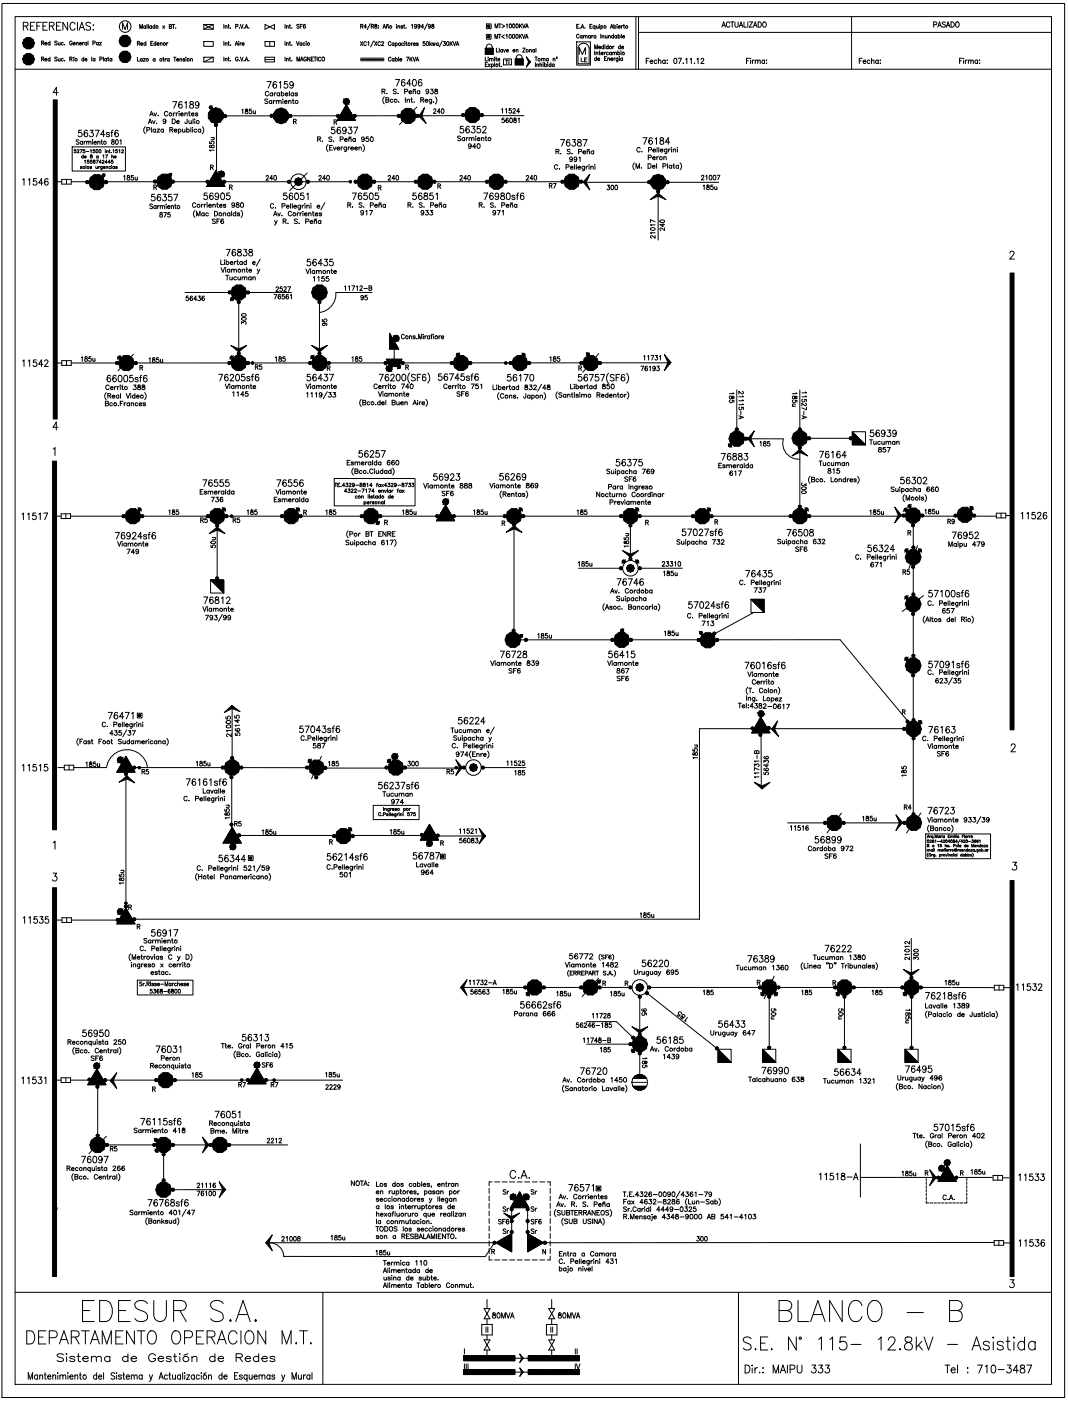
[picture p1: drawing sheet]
<svg xmlns="http://www.w3.org/2000/svg" width="226mm" height="297mm" viewBox="0 0 226 297" stroke-linecap="round" stroke-linejoin="round" font-family="sans-serif">
<g fill="none" stroke="#000" stroke-width=".21">
<path d="M.4 .7h225.3v295.6h-225.3zM3.2 3.5h219.7v290h-219.7zM3.2 14.7h219.7M4.9 5.5l.9-.1 .2-.2-.1-.3-.3-.2h-.7v1.7M5.5 5.5l.5 .9M6.5 5.5h.5M7.4 4.7h-.9v1.7h.9M7.8 5.5h.6M8.7 4.7h-.9v1.7M8.8 12.5h.4l.1-.3-.5-.1v.8M8.8 9.1h.4l.1-.3-.5-.1v.8M9.1 12.5l.2 .4"/>
<path d="M9.1 9.1l.2 .4M9.1 5.5h.6M9.5 12.6h.4v-.1a.25 .25 0 0 0-.3 0 .25 .25 0 0 0 0 .3 .25 .25 0 0 0 .3 0M9.5 9.2h.4v-.1a.25 .25 0 0 0-.3 0 .25 .25 0 0 0 0 .4 .25 .25 0 0 0 .3-.1M10 4.7h-.9v1.7h.9M10.5 5.5l.8-.1 .2-.2-.1-.3-.3-.2h-.6v1.7M10.6 12.5a.25 .25 0 0 0-.4 0 .25 .25 0 0 0 0 .3 .25 .25 0 0 0 .4 0M10.6 9.1a.25 .25 0 0 0-.4 0 .25 .25 0 0 0 0 .3 .25 .25 0 0 0 .4 0M10.6 8.7v.8M10.6 12.1v.8M11 5.5l.5 .9M12 5.5h.5"/>
<path d="M12.1 12.2l-.2-.1-.3 .1 .5 .5-.2 .2-.3-.1M12.1 8.8l-.2-.1-.3 .1 .5 .6-.2 .1-.3-.1M12.3 19.6h-1.1l.8-1.1v1.7M12.4 12.4v.5l.3-.1M12.4 9v.5l.3-.1M12.7 9v.5M12.7 12.4v.5M12.9 4.7h-.9v1.7h.9M13.4 12.5a.25 .25 0 0 0-.3 0 .25 .25 0 0 0 0 .3 .25 .25 0 0 0 .3 0M13.4 9.1a.25 .25 0 0 0-.3 0 .25 .25 0 0 0 0 .3 .25 .25 0 0 0 .3 0M13.7 12.9h.1M13.7 9.5h.1"/>
<path d="M14.3 4.7v1.7l-1-1.7v1.7M14.8 12.5h.4l.1-.3-.5-.1v.8M15 12.5l.3 .4M15.3 8.9a.28 .28 0 0 0-.3-.2 .28 .28 0 0 0-.2 .3v.2a.27 .27 0 0 0 .2 .4 .27 .27 0 0 0 .3-.4h-.2M15.5 9.2h.4v-.1a.25 .25 0 0 0-.3 0 .25 .25 0 0 0 0 .4 .25 .25 0 0 0 .3-.1M15.6 12.4v.5M15.8 12.1l-.3 .2M15.9 5.1a.55 .55 0 0 0-.6-.4 .55 .55 0 0 0-.5 .7v.4a.55 .55 0 0 0 .5 .6 .55 .55 0 0 0 .6-.4M16.2 9.1l.3-.1 .1 .5M16.2 9v.5M16.4 4.7v1.7M16.8 6.4l.5-1.7 .6 1.7"/>
<path d="M16.8 9.2h.5l-.1-.1a.25 .25 0 0 0-.3 0 .25 .25 0 0 0 0 .4 .25 .25 0 0 0 .4-.1M17 5.8h.7M17.5 9v.5M17.8 12.5a.25 .25 0 0 0-.4 0 .25 .25 0 0 0 0 .3 .25 .25 0 0 0 .4 0M17.8 12.1v.8M17.8 9l-.3 .2M18 12.6h.4v-.1a.25 .25 0 0 0-.3 0 .25 .25 0 0 0 0 .3 .25 .25 0 0 0 .3 0M18.4 9.1a.25 .25 0 0 0-.4 0 .25 .25 0 0 0 0 .3 .25 .25 0 0 0 .4 0M18.4 9v.5M18.7 8.7v.8M19.2 5a.55 .55 0 0 0-.5-.3 .55 .55 0 0 0-.5 .4l.2 .3 .7 .3 .1 .5a.62 .62 0 0 1-1 0M19.4 12.1v.8"/>
<path d="M19.7 9.1h.4v-.4h-.4v.8M19.8 5.3v.1zM19.8 6.2v.2zM20.1 12.5a.25 .25 0 0 0-.3 0 .25 .25 0 0 0 0 .3 .25 .25 0 0 0 .3 0M20.1 12.4v.5M20.8 9.1a.25 .25 0 0 0-.3 0 .25 .25 0 0 0 0 .3 .25 .25 0 0 0 .3 0M20.8 9v.5M21.1 9h.4l-.4 .5h.4M21.2 12.5h.4v-.3l-.4-.1v.8M21.9 12.1v.8M22.6 12.5a.25 .25 0 0 0-.4 0 .25 .25 0 0 0 0 .3 .25 .25 0 0 0 .4 0M22.6 12.4v.5"/>
<path d="M22.8 12.4h.3M22.9 12.1v.7l.2 .1M23.7 12.5a.25 .25 0 0 0-.3 0 .25 .25 0 0 0 0 .3 .25 .25 0 0 0 .3 0M23.7 12.4v.5M26 6.2v-1.4l.5 1.4 .5-1.4v1.4M29.1 12.1v.9h.5M29.1 9.2l.5-.1v-.2l-.5-.1v.8M29.4 9.2l.2 .4M29.6 6v-.8l.3 .8 .3-.8v.8M29.9 9.3h.4l-.1-.2a.25 .25 0 0 0-.3 .1 .25 .25 0 0 0 0 .3 .25 .25 0 0 0 .4 0M30.1 12.5a.25 .25 0 0 0-.3 0 .25 .25 0 0 0 0 .4 .25 .25 0 0 0 .3 0M30.1 12.4v.6"/>
<path d="M30.4 12.4h.4l-.4 .6h.4M30.9 5.6a.25 .25 0 0 0-.4 0 .25 .25 0 0 0 0 .3 .25 .25 0 0 0 .4 0M30.9 5.5v.5M30.9 9.2a.25 .25 0 0 0-.3 0 .25 .25 0 0 0 0 .3 .25 .25 0 0 0 .3 0M30.9 8.8v.8M31.2 5.2v.8M31.5 5.2v.8M32 9.2h.3M32.1 5.6a.25 .25 0 0 0-.3 0 .25 .25 0 0 0 0 .3 .25 .25 0 0 0 .3 0M32.1 5.5v.5M32.4 8.8h-.4v.8h.4M32.8 5.6a.25 .25 0 0 0-.3 0 .25 .25 0 0 0 0 .3 .25 .25 0 0 0 .3 0"/>
<path d="M32.8 5.2v.8M32.9 12.5a.25 .25 0 0 0-.4 0 .25 .25 0 0 0 0 .4 .25 .25 0 0 0 .4 0M32.9 12.4v.6M33 9.2a.25 .25 0 0 0-.3 0 .25 .25 0 0 0 0 .3 .25 .25 0 0 0 .3 0M33 8.8v.8M33.3 9.3h.4v-.2a.25 .25 0 0 0-.4 .1 .25 .25 0 0 0 .1 .3 .25 .25 0 0 0 .3 0M34 9.2l.3-.1 .1 .5M34 9.1v.5M34.5 5.5l.4 .5M34.5 12.4h.3M34.6 12.1v.7l.2 .2M34.9 5.5l-.4 .5"/>
<path d="M35 12.4v.6M35.3 12.4l-.3 .3M35.3 9.1v.5M35.6 9.1l-.3 .2M35.9 12.5a.25 .25 0 0 0-.4 0 .25 .25 0 0 0 0 .4 .25 .25 0 0 0 .4 0M35.9 12.4v.6M35.9 5.6l.5 .1-.2 .3h-.3v-.8l.5 .1-.2 .3M36.5 5.2h.5M36.8 5.2v.8M36.8 12.1h.5M37.1 12.1v.9M37.3 5.9h.1"/>
<path d="M37.5 12.7h.4l-.1-.2a.25 .25 0 0 0-.3 0 .25 .25 0 0 0 0 .4 .25 .25 0 0 0 .4 0M38.1 12.6l.4-.1v.5M38.1 12.4v.6M39.2 12.5h-.4v.1l.4 .3-.2 .1-.2-.1M39.4 12.2h.1M39.4 12.5v.5M40.4 12.6l.4-.1v.5M40.4 12.4v.6M43.2 5.2h2v1h-2zM43.2 8.8h2v1h-2zM43.2 12.1h2v1h-2zM43.2 5.2l2 1"/>
<path d="M45.2 5.2l-2 1M45.2 12.1l-2 1M47.5 5.2v.8M47.5 8.8v.8M47.5 12.1v.8M47.7 12.5l.4-.1v.5M47.7 5.6l.4-.1v.5M47.7 9.2l.4-.1v.5M47.7 5.4v.6M47.7 9.1v.5M47.7 12.4v.5M48.4 12.4h.2"/>
<path d="M48.4 5.4h.2M48.4 9.1h.2M48.5 12.1v.7l.1 .1M48.5 5.2v.6l.1 .2M48.5 8.8v.7l.1 .1M48.9 12.9h.1M48.9 5.9h.1M48.9 9.5h.1M49.9 9.6l.2-.8 .3 .8M50 5.6h.4v-.4h-.4v.8M50 9.3h.3M50.5 12.3a.28 .28 0 0 0-.4-.2 .28 .28 0 0 0-.2 .3v.2a.27 .27 0 0 0 .3 .3 .27 .27 0 0 0 .3-.3h-.2"/>
<path d="M50.6 8.8h.1M50.6 9.1v.5M50.8 12.9h.1M50.8 5.9h.1M50.9 9.1v.5M51 12.1l.3 .8 .2-.8M51 5.2l.3 .8 .2-.8M51.2 9.1l-.3 .2M51.3 9.3h.5l-.1-.2a.25 .25 0 0 0-.3 .1 .25 .25 0 0 0 0 .3 .25 .25 0 0 0 .4 0M51.8 12.9h.1M51.8 5.9h.1M52 12.9l.3-.8 .2 .8"/>
<path d="M52 6l.3-.8 .2 .8M52.1 5.7h.3M52.1 12.7h.3M52.8 12.9h.1M52.8 5.9h.1M56.2 12.1h2v1h-2zM56.2 8.8h2v1h-2zM56.2 12.6h2M56.2 5.2l2 1v-1l-2 1zM56.6 17.3h.9l-.6 1.4M56.9 19.6a.36 .36 0 0 0-.4-.2 .36 .36 0 0 0-.3 .3v.3a.36 .36 0 0 0 .3 .3 .36 .36 0 0 0 .4-.2M57.2 8.8v1"/>
<path d="M57.8 19.8a.31 .31 0 0 0-.5 0 .31 .31 0 0 0 0 .4 .31 .31 0 0 0 .5 0M57.8 19.7v.6M58.1 19.7v.6M58.5 19.7l-.4 .3M58.6 17.5l-.1-.1a.39 .39 0 0 0-.6 .2v.9a.39 .39 0 0 0 .7 0 .39 .39 0 0 0-.2-.6 .39 .39 0 0 0-.5 .3M59.2 17.6l.3-.3v1.4M59.3 19.8a.31 .31 0 0 0-.5 0 .31 .31 0 0 0 0 .4 .31 .31 0 0 0 .5 0M59.3 19.7v.6M59.6 19.8a.31 .31 0 0 1 .5 0 .31 .31 0 0 1 0 .4 .31 .31 0 0 1-.5 0M59.6 19.4v.9M60.4 5.2v.8M60.4 8.8v.8"/>
<path d="M60.4 12.1v.8M60.5 20h.5a.33 .33 0 0 0-.5-.2 .33 .33 0 0 0 0 .5 .33 .33 0 0 0 .5-.1M60.7 12.5l.4-.1v.5M60.7 5.6l.4-.1v.5M60.7 9.2l.4-.1v.5M60.7 5.4v.6M60.7 9.1v.5M60.7 12.4v.5M60.9 17.3h-.6v.6a.45 .45 0 0 1 .6 0 .45 .45 0 0 1 0 .7 .45 .45 0 0 1-.7-.2M61.3 12.4h.3M61.3 5.4h.3M61.3 9.1h.3"/>
<path d="M61.4 19.4v.9M61.4 12.1v.7l.2 .1M61.4 5.2v.6l.2 .2M61.4 8.8v.7l.2 .1M61.9 12.9h.1M61.9 5.9h.1M61.9 9.5h.1M62.2 17.8a.39 .39 0 0 1-.6 .3 .39 .39 0 0 1-.1-.6 .39 .39 0 0 1 .6 0l.1 .3a.66 .66 0 0 1-.5 .9l-.2-.2M62.2 19.8a.31 .31 0 0 0-.4 0 .31 .31 0 0 0 0 .4 .31 .31 0 0 0 .4 0M62.2 19.7v.6M62.8 8.8l.3 .8 .3-.8M62.9 12.9v-.8l.3 .8 .3-.8v.8"/>
<path d="M63.1 19.8l-.2-.1-.3 .1 .4 .3v.2l-.4-.1M63.4 5.3l-.2-.1-.3 .1 .5 .5-.2 .2-.3-.1M63.7 5.6h.2M63.7 12.9l.3-.8 .3 .8M63.8 12.7h.4M64 9.2a.24 .24 0 0 0-.4 0 .24 .24 0 0 0 0 .3 .24 .24 0 0 0 .4 0M64 9.1v.5M64.1 5.2h-.4v.8M64.7 9.2a.25 .25 0 0 0-.4 0 .25 .25 0 0 0 0 .3 .25 .25 0 0 0 .4 0M64.7 5.3v-.1a.38 .38 0 0 0-.4 .4 .38 .38 0 0 0 .4 .4 .25 .25 0 0 0 0-.5 .25 .25 0 0 0-.4 .2M64.9 8.8h.1M64.9 9.1v.5"/>
<path d="M65 12.3a.28 .28 0 0 0-.4-.2 .28 .28 0 0 0-.2 .3v.2a.27 .27 0 0 0 .3 .3 .27 .27 0 0 0 .3-.3h-.2M65.7 12.1v.8l-.5-.8v.8M66 12.5h.3M66.5 12.1h-.5v.8h.5M66.6 12.1h.5M66.8 12.1v.8M67.2 12.1v.8M68 12.3a.28 .28 0 0 0-.3-.2 .28 .28 0 0 0-.2 .3v.2a.28 .28 0 0 0 .2 .3 .28 .28 0 0 0 .3-.2M76.4 8.8l.5 .9M76.4 12.3h5M76.4 12.6h5M76.4 12.9h5"/>
<path d="M76.5 5.6l.4-.1v-.3h-.4v.8M76.7 5.6l.3 .4M76.9 8.8l-.5 .9M77.7 9a.27 .27 0 0 0-.4-.2 .27 .27 0 0 0-.2 .3v.2a.28 .28 0 0 0 .2 .4 .28 .28 0 0 0 .4-.2M77.7 5.7h-.5l.3-.5v.8M78 9l.2-.2v.9M78.5 5l-.6 1.3M78.7 5.6l.4-.1 .1-.3h-.5v.8M79 5.6l.2 .4M79.2 8.7l-.6 1.2M79.4 8.8l.5 .9M79.5 5.2v.2a.43 .43 0 0 1 .4 .6h-.1a.27 .27 0 0 1-.4-.3 .27 .27 0 0 1 .4-.2l.1-.3z"/>
<path d="M79.9 8.8l-.5 .9M80.2 5.4h.1M80.2 5.9h.1M80.6 9a.27 .27 0 0 0-.3-.2 .27 .27 0 0 0-.2 .3v.2a.28 .28 0 0 0 .2 .4 .28 .28 0 0 0 .3-.2M80.9 9l.1-.2 .3 .2-.4 .7h.5M81 19.4l.5-.1 .1-.3-.6-.1v1M81.2 6l.3-.8 .3 .8M81.3 5.7h.4M81.3 19.4l.3 .5M81.9 5.6l.4-.1v.5M81.9 5.4v.6M82 19.8h.1"/>
<path d="M82.3 5.2l-.4 .1M82.9 9a.28 .28 0 0 0-.4-.2 .28 .28 0 0 0-.2 .3v.2a.28 .28 0 0 0 .2 .4 .28 .28 0 0 0 .4-.2M82.9 12.3a.28 .28 0 0 0-.3-.2 .28 .28 0 0 0-.2 .3v.2a.28 .28 0 0 0 .2 .4 .28 .28 0 0 0 .3-.2M83.5 9.2a.24 .24 0 0 0-.3 0 .24 .24 0 0 0 0 .4 .24 .24 0 0 0 .3-.1M83.5 9.1v.6M83.5 12.5a.24 .24 0 0 0-.3 0 .24 .24 0 0 0 0 .4 .24 .24 0 0 0 .3-.1M83.5 12.4v.6M83.8 9.2a.25 .25 0 0 1 .4 0 .25 .25 0 0 1 0 .4 .25 .25 0 0 1-.4-.1M83.8 9.1v.8M83.8 12.5a.25 .25 0 0 1 .4 0 .25 .25 0 0 1 0 .4 .25 .25 0 0 1-.4-.1M83.8 12.1v.9M83.9 16.8h.8l-.6 1.4"/>
<path d="M84 19l-.2-.1-.4 .1v.3l.6 .2v.2l-.2 .2-.4-.2M84 5.2h.1M84.1 5.5v.5M84.3 5.6l.4-.1v.5M84.3 5.4v.6M84.4 19.8h.1M84.5 12.1v.9M84.8 12.6h.4v-.1a.25 .25 0 0 0-.4 0 .25 .25 0 0 0 0 .4 .25 .25 0 0 0 .4-.1M84.9 9.2a.25 .25 0 0 0-.4 0 .25 .25 0 0 0 0 .4 .25 .25 0 0 0 .4-.1M84.9 9.1v.6M85.4 5.6l-.4-.1v.1l.4 .3-.2 .1-.2-.1M85.6 9.2a.25 .25 0 0 0-.4 0 .25 .25 0 0 0 0 .4 .25 .25 0 0 0 .4-.1"/>
<path d="M85.6 5.4h.2M85.7 5.2v.6l.1 .2M85.8 19.4h.5l.1-.4-.6-.1v1M85.8 8.9h.1M85.8 9.1v.6M85.8 17v-.1a.39 .39 0 0 0-.6 .2v.9a.39 .39 0 0 0 .6 .1 .39 .39 0 0 0-.1-.6 .39 .39 0 0 0-.6 .3M86 9.1h.3M86.1 5.9h.1M86.1 8.8v.7l.2 .2M86.2 12.1h.5l-.4 .9M86.7 19.5h.6a.31 .31 0 0 0-.4-.2 .31 .31 0 0 0-.3 .3 .31 .31 0 0 0 .3 .3l.4-.2M86.9 12.1v.9"/>
<path d="M87.1 12.5l.3 .5M87.1 17.8h-.9l.6-1v1.4M87.2 9.1v.6M87.2 5.3l.2-.1v.8M87.4 12.1l-.5 .6M87.5 9.1l-.3 .2M87.6 12.1l.2 .9 .3-.9M87.6 19.4l.2-.2 .2 .1 .1 .6M87.6 19.2v.7M87.6 16.9l.2-.1a.75 .75 0 0 1 .5 .7 .75 .75 0 0 1-.5 .7 .95 .95 0 0 1-.2-1.3zM87.6 9.3h.5l-.1-.1a.25 .25 0 0 0-.3 0 .25 .25 0 0 0 0 .4 .25 .25 0 0 0 .4-.1M88.1 18.9l-.5 .1"/>
<path d="M88.2 13l.3-.9 .3 .9M88.3 12.7h.4M88.3 5.4a.23 .23 0 0 1-.3 .2 .23 .23 0 0 1-.1-.3 .23 .23 0 0 1 .4 0l-.1 .7-.3-.1M88.7 9.2l-.2-.1-.2 .1 .3 .2v.2l-.3-.1M89 19.4a.31 .31 0 0 0-.5-.1 .31 .31 0 0 0 0 .5 .31 .31 0 0 0 .5-.1M89 19.2v.7M89 5.4a.23 .23 0 0 1-.3 .2 .23 .23 0 0 1-.1-.3 .23 .23 0 0 1 .4 0l-.1 .7-.3-.1M89.4 17v-.1a.39 .39 0 0 0-.6 .2v.9a.39 .39 0 0 0 .6 .1 .39 .39 0 0 0-.2-.6 .39 .39 0 0 0-.5 .3M89.8 5.7h-.5l.3-.5v.8M90.1 8.8h-.4v.4a.27 .27 0 0 1 .4 0 .27 .27 0 0 1-.1 .4 .27 .27 0 0 1-.4-.1M90.5 8.9a.38 .38 0 0 1 .4 .3 .38 .38 0 0 1-.4 .4l-.1-.3zM90.6 5l-.6 1.3"/>
<path d="M90.9 19.2a.3 .3 0 0 1-.4 .3 .3 .3 0 0 1-.1-.5 .3 .3 0 0 1 .4 0l-.1 .8-.4-.1M91.1 8.8v.9M91.3 5.4a.24 .24 0 0 1-.4 .2 .24 .24 0 0 1-.1-.3 .24 .24 0 0 1 .4 0v.7l-.4-.1M91.3 9.3l.2 .4M91.3 18.9h.5l-.3 .4a.32 .32 0 0 1 .3 .5 .32 .32 0 0 1-.6-.1M91.5 9.1l-.4 .4M91.6 5.2l-.1 .2a.44 .44 0 0 1 .4 .6h-.2a.27 .27 0 0 1-.2-.3 .27 .27 0 0 1 .4-.2v-.3zM91.7 9.1l.1 .6 .2-.6 .1 .6 .2-.6M92.2 19v.2l.6 .4a.31 .31 0 0 1-.4 .3 .31 .31 0 0 1-.2-.4l.5-.4v-.1zM92.9 9.2a.25 .25 0 0 0-.3 0 .25 .25 0 0 0 0 .4 .25 .25 0 0 0 .3-.1M92.9 9.1v.6M93.8 8.7l-.7 1.2"/>
<path d="M94 8.8h.4l-.2 .3a.27 .27 0 0 1 .2 .5 .26 .26 0 0 1-.4-.1M94.8 8.9a.38 .38 0 0 1 .4 .3 .38 .38 0 0 1-.4 .4zM95.4 8.8v.9M95.6 9.2l.3 .5M95.9 8.8l-.5 .6M96.1 8.8l.3 .9 .2-.9M96.7 9.7l.3-.9 .3 .9M96.8 9.4h.4M102.9 12.1v.8h.4M102.9 13.7h.3M102.9 10.2h1.7v1.3h-1.7zM103.1 10.2a.68 .68 0 0 1 .8-.8l.3 .2 .2 .6"/>
<path d="M103.1 7.3h1v1h-1zM103.1 5.1h1v1h-1zM103.4 13.3h-.5v.8h.5M103.5 12.1h.1M103.5 12.4v.5M103.5 13.6l.4 .5M103.8 12.5l.3-.1 .1 .5M103.8 12.4v.5M103.9 13.6l-.4 .5M104.2 12.5l.3-.1 .1 .5M104.2 13.7a.25 .25 0 0 1 .3 0 .25 .25 0 0 1 0 .3 .25 .25 0 0 1-.3 0M104.2 13.6v.8"/>
<path d="M104.8 12.1h.1M104.9 12.4v.5M104.9 13.3v.8M104.9 8.1v-.8l.3 .8 .3-.8v.8M105 5.9v-.8l.3 .8 .2-.8v.8M105.1 12.4h.2M105.2 12.1v.7l.2 .1M105.2 10.2v.8h.5M105.5 12.6h.5l-.1-.1a.25 .25 0 0 0-.3 0 .25 .25 0 0 0 0 .3 .25 .25 0 0 0 .4 0M105.7 7.3h.5M105.7 5.1h.5M105.8 13.6h.2"/>
<path d="M105.8 10.2v.8M105.9 13.3v.7l.1 .1M105.9 7.3v.8M106 5.1v.8M106.3 14h.1M106.4 5.2l.6 .4-.6 .3M106.5 10.6a.25 .25 0 0 0-.3 0 .25 .25 0 0 0 0 .3 .25 .25 0 0 0 .3 0M106.5 10.5v.5M106.7 10.5l.3 .5 .2-.5M106.8 12.5h1.6v1.3h-1.6zM106.9 7.4l-.5 .4 .5 .3M107.1 12.8h.6"/>
<path d="M107.3 7.5l.2-.2v.8M107.3 5.2l.2-.1v.8M107.4 10.7h.4l-.1-.1a.25 .25 0 0 0-.3 0 .25 .25 0 0 0 0 .4 .25 .25 0 0 0 .4-.1M107.4 12.8v.8M107.9 12.8v.8M108 7.3a.38 .38 0 0 1 .4 .4 .38 .38 0 0 1-.4 .4l-.1-.3zM108.1 5.1a.38 .38 0 0 1 .4 .4 .38 .38 0 0 1-.4 .4zM108.7 7.3a.38 .38 0 0 1 .4 .4 .38 .38 0 0 1-.4 .4zM108.8 10.7h.4l-.1-.1a.25 .25 0 0 0-.3 0 .25 .25 0 0 0 0 .4 .25 .25 0 0 0 .4-.1M108.8 5.1a.38 .38 0 0 1 .4 .4 .38 .38 0 0 1-.4 .4zM109.2 12.5h1.7v1.3h-1.7zM109.4 10.7l.4-.2v.5"/>
<path d="M109.4 10.5v.5M109.4 7.3a.38 .38 0 0 1 .4 .4 .38 .38 0 0 1-.4 .4zM109.5 12.5a.68 .68 0 0 1 .8-.9l.3 .2 .1 .7M109.5 5.1a.38 .38 0 0 1 .4 .4 .38 .38 0 0 1-.4 .4l-.1-.3zM110.1 7.3v.8M110.1 5.1v.8M110.3 7.7l.3 .4M110.3 5.4l.3 .5M110.6 7.3l-.5 .6M110.6 5.1l-.5 .5M110.7 7.3l.3 .8 .3-.8M110.8 5.1l.3 .8 .3-.8"/>
<path d="M110.8 10.2h.5l-.5 .8h.5M111.4 8.1l.3-.8 .3 .8M111.4 5.9l.3-.8 .3 .8M111.5 7.9h.4M111.5 5.6h.4M112.3 10.7l.3-.2 .1 .5M112.3 10.5v.5M113.3 10.6a.25 .25 0 0 0-.3 0 .25 .25 0 0 0 0 .3 .25 .25 0 0 0 .3 0M113.3 10.5v.5M113.4 12.1h.5M113.5 13.3v.8M113.6 10.2v.8"/>
<path d="M113.7 12.1v.8M113.8 13.7l.4-.1v.5M113.8 13.6v.5M114.5 13.7l.3-.1 .1 .5M114.5 13.3v.8M114.8 12.5l.3-.1 .1 .5M114.8 12.4v.5M115.2 12.5l.3-.1 .1 .5M115.1 13.3h.1M115.2 13.6v.5M115.4 13.7a.25 .25 0 0 1 .4 0 .25 .25 0 0 1 0 .3 .25 .25 0 0 1-.4 0M115.4 13.3v.8"/>
<path d="M116.1 13.3h.1M116.1 13.6v.5M116.2 12.5a.25 .25 0 0 0-.3 0 .25 .25 0 0 0 0 .3 .25 .25 0 0 0 .3 0M116.2 12.4v.5M116.8 13.7a.24 .24 0 0 0-.3 0 .24 .24 0 0 0 0 .3 .24 .24 0 0 0 .3 0M116.8 13.3v.8M117.3 12.5l.3-.1 .1 .5M117.3 12.4v.5M117.5 13.7a.25 .25 0 0 0-.4 0 .25 .25 0 0 0 0 .3 .25 .25 0 0 0 .4 0M117.5 13.6v.5M118 12.4h.1M122.3 8.9h2.9v4.9h-2.9z"/>
<path d="M122.3 5.6h.3M122.7 5.2h-.4v.8h.4M122.8 9.6a1.2 1.2 0 0 1 1.2-.4 1.2 1.2 0 0 1 .9 .9v3.4h-2.4v-3.4zM122.8 7.4a.28 .28 0 0 0-.4-.2 .28 .28 0 0 0-.2 .4v.2a.28 .28 0 0 0 .2 .3 .28 .28 0 0 0 .4-.2M122.8 11.5v-1.4l.7 1.4 .6-1.4v1.4M123 5.9h.1M123.2 6l.3-.8 .3 .8M123.2 12.3v.8M123.3 5.7h.4M123.4 7.6a.24 .24 0 0 0-.3 0 .24 .24 0 0 0 0 .4 .24 .24 0 0 0 .3 0M123.4 7.5v.6M123.6 13h.1"/>
<path d="M123.7 7.7l.4-.1v.5M123.7 7.5v.6M123.9 12.7h.4M124 5.9h.1M124.1 7.7l.4-.1v.5M124.5 12.3h-.6v.8h.6M125.1 5.6h.2M125.2 7.6a.25 .25 0 0 0-.4 0 .25 .25 0 0 0 0 .4 .25 .25 0 0 0 .4 0M125.2 7.5v.6M125.5 7.5v.6M125.5 5.2h-.4v.8h.4M125.7 7.5l-.2 .3"/>
<path d="M126.1 10.4v-.9l.3 .9 .2-.9v.9M126.1 10.8v.8M126.1 5.6a.25 .25 0 0 0-.3-.1 .25 .25 0 0 0 0 .4 .25 .25 0 0 0 .3 0M126.1 5.4v.9M126.3 7.6a.25 .25 0 0 0-.3 0 .25 .25 0 0 0 0 .4 .25 .25 0 0 0 .3 0M126.3 7.5v.6M126.4 11.2l.3-.1 .1 .5M126.4 11.1v.5M126.4 5.4l.1 .6 .3-.2M126.5 12.4a.25 .25 0 0 0-.4 0 .25 .25 0 0 0 0 .3 .25 .25 0 0 0 .4 0M126.5 12v.8M126.7 12.5h.4v-.1a.25 .25 0 0 0-.3 0 .25 .25 0 0 0 0 .4 .25 .25 0 0 0 .3-.1"/>
<path d="M126.8 5.4v.6M126.9 10h.4v-.1a.25 .25 0 0 0-.4 0 .25 .25 0 0 0 .1 .4 .25 .25 0 0 0 .3-.1M127 11.1h.2M127.1 10.8v.7l.2 .1M127.1 5.2h.1M127.1 5.5v.5M127.4 7.2v.9M127.4 5.6a.25 .25 0 0 1 .3-.1 .25 .25 0 0 1 0 .4 .25 .25 0 0 1-.3 0M127.4 5.4v.9M127.4 11.3h.5l-.1-.2a.25 .25 0 0 0-.3 .1 .25 .25 0 0 0 0 .3 .25 .25 0 0 0 .4 0M127.6 7.7l.4-.1v.5M127.6 7.5v.6"/>
<path d="M128 9.9a.25 .25 0 0 0-.4 0 .25 .25 0 0 0 0 .4 .25 .25 0 0 0 .4-.1M128 9.5v.9M128.1 11.1v.5M128.2 12.4h.2M128.2 9.6h.1M128.3 9.8v.6M128.3 7.5l.1 .5 .3-.1M128.4 11.1l-.3 .2M128.6 12h-.4v.8h.4M128.7 7.5v.6M128.8 12.4l.4-.1v.5M128.8 12.3v.5"/>
<path d="M128.9 9.9a.25 .25 0 0 0-.3 0 .25 .25 0 0 0 0 .4 .25 .25 0 0 0 .3-.1M128.9 9.5v.9M129 11.2a.25 .25 0 0 0-.4 0 .25 .25 0 0 0 0 .3 .25 .25 0 0 0 .4 0M129 7.7l.4-.1v.5M129 7.5v.6M129.4 6l.3-.8 .3 .8M129.5 12.5h.4v-.1a.25 .25 0 0 0-.4 0 .25 .25 0 0 0 .1 .3 .25 .25 0 0 0 .3 0M129.5 5.7h.4M129.6 11.2a.25 .25 0 0 0-.3 0 .25 .25 0 0 0 0 .3 .25 .25 0 0 0 .3 0M129.6 11.1v.5M129.9 11.2l.4-.1v.5M129.9 9.8v.6"/>
<path d="M129.9 11.1v.5M130.1 7.6a.25 .25 0 0 0-.4 0 .25 .25 0 0 0 0 .4 .25 .25 0 0 0 .4 0M130.1 7.2v.9M130.2 5.6a.25 .25 0 0 1 .3-.1 .25 .25 0 0 1 0 .4 .25 .25 0 0 1-.3 0M130.2 5.2v.8M130.2 12.3v.5M130.2 9.8l-.3 .2M130.3 11.2l.4-.1v.5M130.4 12.3l-.2 .2M130.8 7.6a.25 .25 0 0 0-.4 0 .25 .25 0 0 0 0 .4 .25 .25 0 0 0 .4 0M130.8 7.5v.6M130.8 5.2h.1"/>
<path d="M130.8 5.5v.5M131 11.2a.25 .25 0 0 1 .3 0 .25 .25 0 0 1 0 .3 .25 .25 0 0 1-.3 0M131 10.8v.8M131 12.3v.7l-.3 .1M131 12.4a.24 .24 0 0 0-.3 0 .24 .24 0 0 0 0 .3 .24 .24 0 0 0 .3 0M131 7.6a.25 .25 0 0 1 .4 0 .25 .25 0 0 1 0 .4 .25 .25 0 0 1-.4 0M131 7.2v.9M131.1 5.7h.4v-.2a.25 .25 0 0 0-.4 .1 .25 .25 0 0 0 .1 .3 .25 .25 0 0 0 .3 0M131.3 12h.1M131.3 12.3v.5M131.5 9.9a.25 .25 0 0 0-.3 0 .25 .25 0 0 0 0 .4 .25 .25 0 0 0 .3-.1M131.5 9.5v.9"/>
<path d="M131.6 10.8h.1M131.7 11.1v.5M131.7 7.2v.9M131.8 5.4v.6M131.8 10h.4v-.1a.25 .25 0 0 0-.4 0 .25 .25 0 0 0 .1 .4 .25 .25 0 0 0 .3-.1M132 7.8h.4v-.2a.25 .25 0 0 0-.4 0 .25 .25 0 0 0 .1 .4 .25 .25 0 0 0 .3 0M132 12.4a.25 .25 0 0 0-.4 0 .25 .25 0 0 0 0 .3 .25 .25 0 0 0 .4 0M132 12.3v.5M132.1 5.4l-.3 .3M132.2 5.4h.2M132.3 5.2v.6l.1 .2M134.8 3.5v11.2"/>
<path d="M135.4 6.9h87.5M135.4 3.5v11.2M137 12.9h.4M137.6 12.4h-.6v1.1M137.8 13h.6a.29 .29 0 0 0-.3-.3 .29 .29 0 0 0-.3 .3l.3 .5 .3-.2M139.3 12.9a.33 .33 0 0 0-.5 0 .33 .33 0 0 0 0 .4 .33 .33 0 0 0 .5 0M139.6 12.9l.2-.2 .3 .1v.7M139.6 12.4v1.1M141 12.9a.33 .33 0 0 0-.5 0 .33 .33 0 0 0 0 .4 .33 .33 0 0 0 .5 0M141 12.7v.8M141.5 12.7v.1zM141.5 13.4h.1"/>
<path d="M143 12.4h.1a.6 .6 0 0 1 .4 .5 .6 .6 0 0 1-.4 .6l-.3-.5zM143.8 12.4h.7l-.5 1.1M144.8 13.4h.1M145.4 12.6l.2-.2v1.1M146.3 12.6l.3-.2v1.1M147.2 13.4h.1M147.8 12.6l.2-.2v1.1M148.6 12.6l.2-.2 .4 .2-.6 .9h.6M153 5.8l.4-1.2 .4 1.2M153.2 5.4h.5M154.7 4.9a.37 .37 0 0 0-.4-.3 .37 .37 0 0 0-.3 .5v.2a.37 .37 0 0 0 .3 .5 .37 .37 0 0 0 .4-.3M154.9 4.6h.7"/>
<path d="M155.2 4.6v1.2M155.8 4.6v.8l.3 .4 .3-.2 .1-1M156.7 5.8l.4-1.2 .4 1.2M156.9 5.4h.4M157.7 4.6v1.2h.6M158.3 12.9h.3M158.5 4.6v1.2M158.9 4.6h.6l-.6 1.2h.6M158.9 12.4h-.6v1.1M159.1 12.4h.1M159.1 12.8v.7M159.5 12.7v.8"/>
<path d="M159.7 5.8l.4-1.2 .4 1.2M159.9 5.4h.5M159.9 12.7l-.3 .1-.1 .2M160.1 12.9l.3-.2 .2 .1 .1 .7M160.1 12.7v.8M160.7 12.9l.2-.2 .2 .1 .1 .7M160.7 4.6a.57 .57 0 0 1 .7 .6 .57 .57 0 0 1-.7 .6zM161.9 4.7a.51 .51 0 0 1 .6 .5 .51 .51 0 0 1-.6 .5l-.2-.4zM162.1 12.9a.33 .33 0 0 0-.5 0 .33 .33 0 0 0 0 .4 .33 .33 0 0 0 .5 0M162.1 12.7v.8M162.5 12.7v.1zM162.5 13.4h.1"/>
<path d="M180.5 3.5v11.2M182.2 12.9h.4M182.8 12.4h-.6v1.1M183 13h.6l-.1-.2a.33 .33 0 0 0-.4 .1 .33 .33 0 0 0 0 .5 .33 .33 0 0 0 .5-.1M184.4 12.9a.33 .33 0 0 0-.4 0 .33 .33 0 0 0 0 .4 .33 .33 0 0 0 .4 0M184.8 12.9l.2-.2 .2 .1 .1 .7M184.8 12.4v1.1M186.2 12.9a.33 .33 0 0 0-.5 0 .33 .33 0 0 0 0 .4 .33 .33 0 0 0 .5 0M186.2 12.7v.8M186.6 12.7v.1zM186.6 13.4h.1M198 5.2h.5l.1-.4-.6-.2v1.2"/>
<path d="M198.8 5.8l.4-1.2 .4 1.2M199 5.4h.4M200.4 4.8l-.2-.2-.4 .2 .1 .3 .5 .3-.2 .4-.4-.2M200.6 5.8l.4-1.2 .4 1.2M200.8 5.4h.4M201.6 4.6a.57 .57 0 0 1 .7 .6 .57 .57 0 0 1-.7 .6zM202.8 4.7a.51 .51 0 0 1 .6 .5 .51 .51 0 0 1-.6 .5l-.2-.4zM203.4 12.9h.4M204.1 12.4h-.7v1.1M204.2 12.4h.1M204.3 12.8v.7M204.7 12.7v.8"/>
<path d="M205.1 12.7l-.3 .1-.1 .2M205.3 12.9l.2-.2 .3 .1v.7M205.3 12.7v.8M205.8 12.9l.3-.2 .2 .1 .1 .7M207.3 12.9a.33 .33 0 0 0-.5 0 .33 .33 0 0 0 0 .4 .33 .33 0 0 0 .5 0M207.3 12.7v.8M207.7 12.7v.1zM207.7 13.4h.1M4.8 38.1l.3-.2v1.4M6 38.1l.3-.2v1.4M7.7 37.9h-.6v.6a.45 .45 0 0 1 .6 0 .45 .45 0 0 1 0 .6 .45 .45 0 0 1-.7-.1M9.1 38.8h-.9l.6-.9v1.4"/>
<path d="M10.2 38.1l-.1-.2a.39 .39 0 0 0-.6 .2v1a.39 .39 0 0 0 .6 0 .39 .39 0 0 0-.1-.6 .39 .39 0 0 0-.5 .3M11.8 38.5h1.3M13.1 38h2v1h-2zM14.1 38v1M15.1 38.5h59.3M15.3 31.2h11.3v5.1h-11.3zM16.1 31.7h-.3l-.1 .3a.24 .24 0 0 1 .4 0 .24 .24 0 0 1-.1 .4 .24 .24 0 0 1-.3-.1M16.4 31.9l.1-.2 .2 .2-.4 .5h.5M16.7 29.8l-.2-.2-.3 .2v.2l.5 .3-.2 .3-.3-.1M17 31.7h.4l-.3 .7M17.3 27.6h-.6l-.1 .6a.45 .45 0 0 1 .7 0 .45 .45 0 0 1-.1 .7 .45 .45 0 0 1-.6-.2M17.4 35.4l-.3-.1 .3 .3h-.3"/>
<path d="M17.5 30.1a.29 .29 0 0 0-.4 0 .29 .29 0 0 0 0 .4 .29 .29 0 0 0 .4 0M17.5 29.9v.7M17.7 33.2a.21 .21 0 0 0-.3-.1 .21 .21 0 0 0 0 .3 .21 .21 0 0 0 .3 0M17.7 32.8v.7M17.8 29.9v.7M17.9 33.3h.4a.21 .21 0 0 0-.3-.2 .21 .21 0 0 0-.1 .2 .21 .21 0 0 0 .2 .2l.2-.1M17.9 34.1l.2-.1v.6M18 31.7h-.3l-.1 .3a.24 .24 0 0 1 .4 0 .24 .24 0 0 1 0 .4 .24 .24 0 0 1-.4-.1M18.2 29.9l-.4 .3M18.2 35.1v.6M18.3 32.1h.6M18.4 30.1l.2-.2 .2 .1v.6"/>
<path d="M18.4 29.9v.7M18.5 27.8v-.1a.39 .39 0 0 0-.6 .2v.9a.39 .39 0 0 0 .6 0 .39 .39 0 0 0-.1-.6 .39 .39 0 0 0-.6 .3M18.8 30.1l.2-.2 .3 .1v.6M18.8 34h-.3v.2a.24 .24 0 0 1 .3 0 .24 .24 0 0 1 0 .4 .24 .24 0 0 1-.3-.1M19.1 27.6h.6l-.3 .5a.44 .44 0 0 1 .3 .7 .44 .44 0 0 1-.7-.1M19.2 31.9l.1-.2v.7M19.2 32.9v.2a.27 .27 0 0 1 .3 .1 .27 .27 0 0 1 0 .3h-.3a.32 .32 0 0 1 0-.4 .32 .32 0 0 1 .4-.1l-.1-.1zM19.4 35.4l-.3-.1 .3 .3h-.3M19.5 34h-.3l-.1 .2a.24 .24 0 0 1 .4 0 .24 .24 0 0 1-.1 .4 .24 .24 0 0 1-.3-.1M19.6 29.7h.1M19.6 30v.6M19.8 34v.2l.4 .2a.22 .22 0 0 1-.2 .2 .22 .22 0 0 1-.3-.2l.4-.3v-.1z"/>
<path d="M19.9 30.2h.5a.25 .25 0 0 0-.2-.3 .25 .25 0 0 0-.3 .3l.2 .4 .3-.1M20.1 31.7h-.3l-.1 .3a.24 .24 0 0 1 .4 0 .24 .24 0 0 1 0 .4 .24 .24 0 0 1-.4-.1M20.2 27.6h.8l-.6 1.4M20.3 35.3v.4l.4-.1M20.4 34h.4l-.3 .6M20.7 35.3v.4M20.7 30.1l.2-.2 .2 .1 .1 .6M20.7 29.9v.7M20.8 33.2a.21 .21 0 0 0-.3-.1 .21 .21 0 0 0 0 .3 .21 .21 0 0 0 .3 0M20.8 33.1v.4M20.9 35.3v.4M21.2 35.3l-.3 .2"/>
<path d="M21.4 29.9h.3M21.5 34.4h-.5l.3-.4v.6M21.6 29.6v.8l.2 .2M21.7 34.1l.1-.1 .3 .1-.5 .5h.5M21.7 35.3l-.1 .6h-.2M21.7 35.4a.21 .21 0 0 0-.3 0 .21 .21 0 0 0 0 .3 .21 .21 0 0 0 .3-.1M21.8 33l.2-.2v.7M21.9 35.5h.4a.21 .21 0 0 0-.3-.1 .21 .21 0 0 0-.1 .3 .21 .21 0 0 0 .3 0l.1-.1M22.3 28.5h-.9l.6-.9v1.4M22.3 36.8l-.6 .6M22.3 31.8h.1M22.3 32v.4"/>
<path d="M22.4 32.8h.4l-.3 .7M22.5 35.4l.3-.1 .1 .4M22.5 35.3v.4M22.6 32.1l.3-.1v.4M22.6 31.9v.5M22.8 34.4h-.5l.3-.4v.6M23.1 31.9h.2M23.2 28.3l-.2-.2h-.4v.3l.5 .2 .1 .2-.2 .2-.4-.2M23.2 31.7v.6l.2 .1M23.4 34.4h-.5l.3-.4v.6M23.5 35.4a.21 .21 0 0 0-.4 0 .21 .21 0 0 0 0 .3 .21 .21 0 0 0 .4-.1M23.5 28.1h.4"/>
<path d="M23.6 32.3h.1M23.7 35.1h.1M23.7 35.3v.4M23.7 33.2l.3-.1v.4M23.7 32.8v.7M23.7 29.7v.2a.39 .39 0 0 1 .5 .2 .39 .39 0 0 1-.1 .5h-.2a.32 .32 0 0 1-.2-.4 .32 .32 0 0 1 .4-.2v-.3zM23.9 34h-.3v.2a.24 .24 0 0 1 .3 0 .24 .24 0 0 1 0 .4 .24 .24 0 0 1-.3-.1M24 31.9l.1-.2v.7M24 27.6l-.3 .1v.2v1.1M24.3 35.4a.21 .21 0 0 0-.3 0 .21 .21 0 0 0 0 .3 .21 .21 0 0 0 .3-.1M24.3 35.3v.4M24.6 29.7a.48 .48 0 0 1 .5 .3 .48 .48 0 0 1-.3 .6l-.3-.2z"/>
<path d="M24.6 33.2l-.3-.1 .3 .3h-.3M24.9 35.4l-.4-.1 .4 .3h-.4M24.9 31.7h-.3l-.1 .3a.24 .24 0 0 1 .4 0 .24 .24 0 0 1-.1 .4 .24 .24 0 0 1-.3-.1M25.1 27.8l-.3-.2a.76 .76 0 0 0-.5 .7 .76 .76 0 0 0 .5 .7 .41 .41 0 0 0 .4-.4 .41 .41 0 0 0-.4-.4 .41 .41 0 0 0-.5 .3M25.2 31.9l.2-.2v.7M25.4 29.8l.3-.2v1M25.8 31.9l.1-.2 .3 .2-.4 .5h.4M26.2 37.4l.2-.2v1M27 37.3v.2a.39 .39 0 0 1 .4 .2 .39 .39 0 0 1 0 .4l-.1 .1a.32 .32 0 0 1-.4-.3 .32 .32 0 0 1 .5-.3v-.3zM28.3 37.2h-.4l-.1 .4a.32 .32 0 0 1 .5 0 .32 .32 0 0 1-.1 .5 .32 .32 0 0 1-.4-.1M28.7 37.5v.6l.2 .1 .2-.2M29.1 37.5v.7"/>
<path d="M30.8 26.9a1 1 0 0 0 0 1.4M31.1 27.6l.6-.1v-.4h-.6v.9M31.4 26.2l.4-1 .4 1M31.6 25.9h.5M31.7 24.6l.4-1 .4 1M31.9 24.3h.5M32.1 27.1v.9M32.3 25.6l.3 .6 .3-.6M32.6 39.7h.5l.1-.4-.6-.1v1M32.6 23.9l.3 .7 .3-.7M32.9 39.7l.3 .5M33 27.5a.31 .31 0 0 0-.5 0 .31 .31 0 0 0 0 .4 .31 .31 0 0 0 .5 0"/>
<path d="M33 27.4v.6M33.2 26.1h.1M33.3 27.4h.5l-.5 .6h.5M33.5 24.5h.1M34.7 27.5a.31 .31 0 0 0-.5 0 .31 .31 0 0 0 0 .4 .31 .31 0 0 0 .5 0M34.7 27.4v.6M35.2 25.6a.3 .3 0 0 1-.5 .2 .3 .3 0 0 1-.1-.5 .3 .3 0 0 1 .5 .1l-.1 .8-.4-.1M35.6 23.8a.36 .36 0 0 0-.4-.2 .36 .36 0 0 0-.3 .4v.2a.36 .36 0 0 0 .3 .4 .36 .36 0 0 0 .4-.2M36 27.5h.6v-.4h-.6v.9M36.3 27.5l.4 .5M36.4 36.7l-.6 .6M36.5 25.2h.3a.52 .52 0 0 1 .4 .5 .52 .52 0 0 1-.4 .5h-.3z"/>
<path d="M36.6 21.5h.9l-.6 1.4M36.8 23.9v.7M36.9 27.7h.6a.31 .31 0 0 0-.4-.3 .31 .31 0 0 0-.2 .3 .31 .31 0 0 0 .3 .3l.3-.1M37.1 23.9l-.3 .3M37.4 23.9v.7M37.4 25.8h.6a.31 .31 0 0 0-.3-.2 .31 .31 0 0 0-.3 .3 .31 .31 0 0 0 .3 .3l.3-.1M37.7 23.9l-.3 .3M37.8 27.5a.31 .31 0 0 1 .5 0 .31 .31 0 0 1 0 .4 .31 .31 0 0 1-.5 0M37.8 27.4v.9M37.9 23.7h.1M38 24v.6M38.3 24.2h.6a.31 .31 0 0 0-.4-.2 .31 .31 0 0 0-.3 .3 .31 .31 0 0 0 .3 .3l.4-.2"/>
<path d="M38.6 21.7l-.1-.1a.39 .39 0 0 0-.6 .2v.9a.39 .39 0 0 0 .7 .1 .39 .39 0 0 0-.2-.6 .39 .39 0 0 0-.5 .3M38.7 27.4v.6h.3l.2-.2M39.2 21.8l.3-.3v1.4M39.2 24.1l.2-.2 .2 .1 .1 .6M39.2 23.9v.7M39.2 27.4v.6M39.6 27.5a.31 .31 0 0 1 .4 0 .31 .31 0 0 1 0 .4 .31 .31 0 0 1-.4 0M39.6 27.1v.9M39.7 25.2l-.1 .9-.3 .1-.1-.3M40 23.9h.3M40 25.6l.1 .6h.2l.3-.2M40.1 23.6v.8l.2 .2"/>
<path d="M40.3 21.6v.4a.56 .56 0 0 1 .6 .2 .56 .56 0 0 1 0 .7h-.4a.46 .46 0 0 1-.3-.5 .46 .46 0 0 1 .6-.3l.2-.2-.1-.3zM40.5 27.1v.9M40.6 25.6v.6M40.6 24.2h.5a.31 .31 0 0 0-.3-.2 .31 .31 0 0 0-.3 .3 .31 .31 0 0 0 .3 .3l.3-.2M40.8 27.1h.1M40.8 27.4v.6M40.9 25.2v1M41.3 25.3h.1M41.3 25.6v.6M41.7 27.5a.31 .31 0 0 0-.4 0 .31 .31 0 0 0 0 .4 .31 .31 0 0 0 .4 0M41.9 24.1l-.4-.1v.2l.4 .2-.2 .2-.3-.2M42.2 22a.39 .39 0 0 1-.6 .3 .39 .39 0 0 1-.1-.6 .39 .39 0 0 1 .6 0l.1 .3a.66 .66 0 0 1-.5 .9l-.2-.2"/>
<path d="M42.6 27.5a.31 .31 0 0 0-.5 0 .31 .31 0 0 0 0 .4 .31 .31 0 0 0 .5 0M42.6 27.4v.6M42.9 26.9a1 1 0 0 1 0 1.4M44.4 30v.4l.4 .1a.32 .32 0 0 1 .1-.5 .32 .32 0 0 1 .4 0 .32 .32 0 0 1-.1 .5M44.5 30.8v.5h.3a.39 .39 0 0 1 .1-.5 .39 .39 0 0 1 .5 0v.2a.32 .32 0 0 1-.3 .4 .32 .32 0 0 1-.3-.5zM44.6 35.5l.5-.1 .1-.3-.6-.1v1M44.8 29.2h.6M44.9 35.5l.3 .5M45 22.4l-.6 .6M45.2 29.2l.2 .2v.2h-.6M45.4 31.8h-1l.2 .2M45.8 36.2l1.9 3.3h-3.9z"/>
<path d="M45.9 24.7v13.8M46.3 36.3l1.2 1.2M48.7 39.7h.5v-.4l-.5-.1v1M49 39.7l.2 .5M51.3 23.3l.2-.2v1M52.1 23.2v.3a.39 .39 0 0 1 .4 .1 .39 .39 0 0 1 0 .5h-.3a.32 .32 0 0 1-.2-.4 .32 .32 0 0 1 .4-.2l.1-.3zM53.3 23.1h-.4v.5a.32 .32 0 0 1 .4 0 .32 .32 0 0 1 0 .4 .32 .32 0 0 1-.5-.1M53.7 23.5v.6h.2l.3-.2M54.2 23.5v.6M56.4 37.4l.2-.2 .3 .2-.5 .8h.6M56.8 21.1l-.3-.1-.4 .1 .1 .3 .6 .3-.3 .3-.4-.2M57.6 21.4a.31 .31 0 0 0-.4 0 .31 .31 0 0 0 0 .5 .31 .31 0 0 0 .4-.1"/>
<path d="M57.6 21.3v.7M57.8 37.9h-.6l.4-.7v1M58 21.3v.7M58.2 37.3a.48 .48 0 0 1 .5 .3 .48 .48 0 0 1-.3 .6l-.3-.2zM58.4 21.3l-.4 .3M58.6 21.5l.2-.2 .3 .1v.6M58.6 21.3v.7M59.1 21.5l.2-.2 .3 .1v.6M59.9 21h.1M60 21.4v.6M60.3 21.6h.6a.31 .31 0 0 0-.5-.2 .31 .31 0 0 0-.1 .4 .31 .31 0 0 0 .5 .1l.1-.1M61.2 21.5l.2-.2 .3 .1v.6"/>
<path d="M61.2 21.3v.7M62 21.3h.3M62.1 21v.8l.3 .2M62.2 25.7h.5l.1-.3-.6-.1v1M62.5 25.7l.3 .6M65.1 36.7l-3.7 3.7M67.3 29.5l.6-.1 .1-.2-.2-.2h-.5v1M67.6 37.4l.2-.2 .3 .2-.5 .8h.6M67.7 29.5l.3 .5M68.4 29.9h.1M69 37.9h-.6l.4-.7v1M69.4 37.3a.48 .48 0 0 1 .5 .3 .48 .48 0 0 1-.3 .6l-.3-.2z"/>
<path d="M69.5 30.7a1 1 0 0 0 0 1.4M69.9 31.3h.3M70.4 29.2l-.3-.2-.4 .2 .1 .2 .6 .3-.3 .3-.4-.1M70.5 30.8h-.6v1h.6M70.7 31.2l.2 .6 .3-.6M70.7 29.9h.1M70.8 25.9l.5-.1 .1-.3-.6-.1v1M70.9 27h-.6v.6a.45 .45 0 0 1 .6 0 .45 .45 0 0 1 0 .6 .45 .45 0 0 1-.7-.1M71.1 25.9l.3 .5M71.5 31.4h.5a.31 .31 0 0 0-.3-.2 .31 .31 0 0 0-.3 .3 .31 .31 0 0 0 .3 .3l.3-.1M72.1 29.5h.6v-.4l-.6-.1v1M72.2 27.2l-.1-.2a.39 .39 0 0 0-.6 .2v1a.39 .39 0 0 0 .6 0 .39 .39 0 0 0-.1-.6 .39 .39 0 0 0-.5 .3"/>
<path d="M72.3 31.2v.6M72.7 31.2l-.4 .2M72.8 20.9l1.2 1.2M73.1 29.6h.5a.31 .31 0 0 0-.3-.2 .31 .31 0 0 0-.3 .3 .31 .31 0 0 0 .3 .3l.3-.1M73.4 27.4a.39 .39 0 0 1-.6 .3 .39 .39 0 0 1-.1-.6 .39 .39 0 0 1 .6 .1l.1 .2a.66 .66 0 0 1-.5 1l-.2-.2M73.4 22.2l2 3.3h-3.9zM73.4 31.2v.8l-.4 .1M73.4 31.3a.31 .31 0 0 0-.4 0 .31 .31 0 0 0 0 .4 .31 .31 0 0 0 .4 0M73.8 31.2v.6M73.9 27h.7l-.4 .5a.44 .44 0 0 1 .4 .7 .44 .44 0 0 1-.8-.1M73.9 29.5l.3-.1h.2l.1 .6M73.9 29.4v.6"/>
<path d="M74.2 31.2l-.4 .2M74.4 31.4h.5a.31 .31 0 0 0-.3-.2 .31 .31 0 0 0-.3 .3 .31 .31 0 0 0 .3 .3l.3-.1M74.5 29l-.6 .2M75 27h.8l-.6 1.4M75.2 31.4h.6a.31 .31 0 0 0-.4-.2 .31 .31 0 0 0-.2 .3 .31 .31 0 0 0 .2 .3l.4-.1M75.3 29.5a.31 .31 0 0 0-.4-.1 .31 .31 0 0 0 0 .5 .31 .31 0 0 0 .4 0M75.3 29.4v.6M76.1 31.3l.2-.1h.3v.6M76.1 31.2v.6M76.9 30.7a1 1 0 0 1 0 1.4M77.2 29.4a.3 .3 0 0 1-.4 .2 .3 .3 0 0 1-.1-.5 .3 .3 0 0 1 .5 .1l-.1 .8-.4-.1M78 38.5h41.3"/>
<path d="M78.1 29h-.4l-.1 .4a.35 .35 0 0 1 .5 0 .35 .35 0 0 1 0 .6 .35 .35 0 0 1-.5-.2M78.6 29.1a.45 .45 0 0 1 .5 .4 .45 .45 0 0 1-.5 .5l-.1-.4zM80.2 39.8h.5v-.4h-.5v.9M80.5 39.8l.3 .5M81.5 20.5a1.01 1.01 0 0 0 0 1.5M81.8 21.2l.6 .1 .1 .2-.3 .2h-.4v-1l.6 .1 .1 .2-.3 .2M82.3 37.4l.2-.2 .3 .2-.5 .8h.5M83.3 21.2a.31 .31 0 0 0-.5-.1 .31 .31 0 0 0 0 .5 .31 .31 0 0 0 .5 0M83.7 37.9h-.6l.4-.7v1M84.1 37.3a.48 .48 0 0 1 .5 .3 .48 .48 0 0 1-.3 .6l-.3-.2zM84.5 21.6h.1M85.9 20.7v1"/>
<path d="M86.3 21.2l.2-.2 .3 .1v.6M86.3 21v.7M87.1 21h.3M87.2 20.7v.8l.3 .2M87.8 21.6h.1M88.4 22.7l-3.7 3.7M89.2 21.2l.5-.1 .1-.3-.6-.1v1M89.5 21.2l.3 .5M90.1 21.3h.6a.33 .33 0 0 0-.5-.1 .33 .33 0 0 0 0 .5 .33 .33 0 0 0 .5-.1M91.5 21v.9l-.4 .1M91.5 21.2a.31 .31 0 0 0-.4-.1 .31 .31 0 0 0 0 .5 .31 .31 0 0 0 .4 0M91.9 21.6h.1"/>
<path d="M91.9 23.3l.2-.2 .3 .2-.5 .7h.6M92.3 20.5a1.01 1.01 0 0 1 0 1.5M92.8 39.5l.5-.1 .1-.3-.6-.1v1M93.1 39.5l.3 .5M93.4 23.7h-.7l.4-.6v.9M93.7 23.1a.48 .48 0 0 1 .5 .4 .48 .48 0 0 1-.3 .5l-.3-.1zM97.5 37.4l.2-.2 .3 .2-.5 .8h.6M97.7 29l-.3-.1-.4 .1 .1 .2 .6 .3-.3 .3-.4-.1M98.2 26.8h-.6v.6a.45 .45 0 0 1 .6 0 .45 .45 0 0 1 0 .7 .45 .45 0 0 1-.7-.2M98.5 29.3a.31 .31 0 0 0-.5 0 .31 .31 0 0 0 0 .4 .31 .31 0 0 0 .5 0M98.5 29.2v.6M98.9 29.2v.6"/>
<path d="M98.9 37.9h-.6l.4-.7v1M99.2 29.2l-.3 .3M99.3 37.3a.48 .48 0 0 1 .5 .3 .48 .48 0 0 1-.3 .6l-.3-.2zM99.5 29.4l.2-.2h.2l.1 .6M99.5 29.2v.6M99.5 27l-.1-.1a.39 .39 0 0 0-.6 .2v.9a.39 .39 0 0 0 .6 0 .39 .39 0 0 0-.1-.6 .39 .39 0 0 0-.5 .3M99.9 30.8a.3 .3 0 0 1-.4 .3 .3 .3 0 0 1-.1-.5 .3 .3 0 0 1 .4 0v.8l-.5-.1M100 29.4l.2-.2h.2l.1 .6M100 26.8h.7l-.4 .5a.44 .44 0 0 1 .4 .7 .44 .44 0 0 1-.8-.1M100.8 28.9h.1M100.9 29.2v.6M100.9 31.1h-.7l.5-.6v1"/>
<path d="M101.2 29.5h.5a.31 .31 0 0 0-.3-.3 .31 .31 0 0 0-.3 .3 .31 .31 0 0 0 .3 .3l.3-.1M101.3 30.5a.45 .45 0 0 1 .5 .5 .45 .45 0 0 1-.5 .4l-.2-.4zM101.8 26.8h-.6v.6a.45 .45 0 0 1 .6 0 .45 .45 0 0 1 0 .7 .45 .45 0 0 1-.7-.2M102.1 29.4l.2-.2h.2l.1 .6M102.1 29.2v.6M102.3 27.1l.3-.3h.2l.3 .3-.2 .4-.6 .7h.8M102.9 29.2h.3M103 28.9v.7l.2 .2M106.3 23.2l.2-.2v1M106.9 25h-.4l-.1 .4a.32 .32 0 0 1 .5 0 .32 .32 0 0 1-.1 .5 .32 .32 0 0 1-.4-.1M107.2 23.2l.2-.2v1M107.8 25.2l-.1-.1a.48 .48 0 0 0-.5 .3 .48 .48 0 0 0 .3 .6 .29 .29 0 0 0 .3-.2 .29 .29 0 0 0-.2-.4 .29 .29 0 0 0-.3 .3"/>
<path d="M108.2 25.1a.48 .48 0 0 1 .5 .3 .48 .48 0 0 1-.3 .6l-.3-.2zM108.4 23h-.4l-.1 .4a.32 .32 0 0 1 .5 0 .32 .32 0 0 1-.1 .5 .32 .32 0 0 1-.4-.1M108.8 23.3l.1-.3 .4 .2-.6 .8h.6M109 25.1v.3a.39 .39 0 0 1 .4 .1 .39 .39 0 0 1 0 .5h-.3a.32 .32 0 0 1-.2-.4 .32 .32 0 0 1 .4-.2l.1-.3zM109.9 25.2l.2-.2v1M110.2 23.7h-.6l.4-.7v1M111.1 24.5l-65.1 .1M111.6 37.4l.1-.2 .4 .2-.6 .8h.6M113 37.9h-.6l.4-.7v1M113.3 37.3a.48 .48 0 0 1 .6 .3 .48 .48 0 0 1-.4 .6l-.2-.2zM116.5 39.4l.5-.1v-.3l-.5-.1v1M116.8 39.4l.2 .5"/>
<path d="M117.3 38.9h.6l-.4 1M117.9 32.1h.5l.1-.3-.6-.1v.9M118.2 32.1l.3 .5M118.2 35.1a.36 .36 0 0 0-.4-.2 .36 .36 0 0 0-.3 .4v.2a.36 .36 0 0 0 .3 .4 .36 .36 0 0 0 .4-.2M118.6 35.8h.1M118.8 29.6h.9l-.6 1.4M118.9 32.5h.1M120 35.4h.6v-.4l-.6-.1v1M120.8 29.8l-.2-.2a.76 .76 0 0 0-.5 .7 .76 .76 0 0 0 .4 .7 .41 .41 0 0 0 .4-.4 .41 .41 0 0 0-.4-.4 .41 .41 0 0 0-.4 .3M120.9 31.8l-.2-.1-.5 .1 .1 .2 .6 .4-.2 .2-.5-.1M120.9 35.5h.6a.31 .31 0 0 0-.4-.2 .31 .31 0 0 0-.2 .5 .31 .31 0 0 0 .5 0l.1-.1M121.3 32.5h.1"/>
<path d="M121.3 29.6h.7l-.4 .5a.44 .44 0 0 1 .4 .7 .44 .44 0 0 1-.8-.1M121.4 33.6a.3 .3 0 0 1-.5 .3 .3 .3 0 0 1-.1-.5 .3 .3 0 0 1 .5 0l-.1 .8-.4-.1M121.8 34.9v1M122.2 34.9v1M122.3 33.6a.3 .3 0 0 1-.4 .3 .3 .3 0 0 1-.2-.5 .3 .3 0 0 1 .5 0l-.1 .8-.4-.1M122.5 35.5h.6a.31 .31 0 0 0-.5-.2 .31 .31 0 0 0-.1 .5 .31 .31 0 0 0 .5 0l.1-.1M122.5 29.7v.4a.56 .56 0 0 1 .6 .2 .56 .56 0 0 1 0 .6l-.1 .1a.46 .46 0 0 1-.6-.5 .46 .46 0 0 1 .6-.4l.2-.2-.1-.2zM122.7 32.2l.5-.1 .1-.3-.6-.1v.9M122.7 33.5l.3-.2v1M122.8 38.7h15.6M123.6 32.3h.5a.33 .33 0 0 0-.5-.2 .33 .33 0 0 0 0 .5 .33 .33 0 0 0 .5-.1M123.6 29.6h.8l-.5 1.4"/>
<path d="M123.9 35.2v.9l-.4 .1M123.9 35.4a.31 .31 0 0 0-.4-.1 .31 .31 0 0 0 0 .5 .31 .31 0 0 0 .4-.1M124.3 35.2v.7M124.5 32.2l.2-.2h.2l.1 .6M124.5 32v.6M124.7 35.2l-.4 .3M124.8 35h.1M124.9 35.3v.6M125 31.7l-.5 .1M125.3 35.4l.2-.2 .2 .1 .1 .6M125.3 35.2v.7M125.9 32.1a.31 .31 0 0 0-.5 0 .31 .31 0 0 0 0 .4 .31 .31 0 0 0 .5 0"/>
<path d="M125.9 32v.6M126.1 35h.1M126.1 35.3v.6M128.8 39.3h.4l-.2 .3a.3 .3 0 0 1 .2 .5 .3 .3 0 0 1-.5 0M129.6 39.3a.48 .48 0 0 1 .6 .4 .48 .48 0 0 1-.4 .5l-.2-.1zM130.5 39.3a.48 .48 0 0 1 .5 .4 .48 .48 0 0 1-.3 .5l-.3-.1zM134.5 34.5a1 1 0 0 0 0 1.5M134.8 35.7v-1l.4 1 .4-1v1M135.7 31.5a.36 .36 0 0 0-.4-.2 .36 .36 0 0 0-.3 .3v.3a.36 .36 0 0 0 .3 .3 .36 .36 0 0 0 .4-.2M136 35.6h.1M136.1 32.1h.1M136.3 29.2h.8l-.6 1.4"/>
<path d="M137.4 34.7h.3a.52 .52 0 0 1 .4 .5 .52 .52 0 0 1-.4 .5h-.3zM137.4 33.4h.6v-.4l-.6-.1v1M137.5 31.8l.5-.1 .1-.3-.6-.1v.9M138.3 29.4l-.1-.1a.39 .39 0 0 0-.6 .2v.9a.39 .39 0 0 0 .6 0 .39 .39 0 0 0-.1-.6 .39 .39 0 0 0-.5 .3M138.3 35.3h.6a.31 .31 0 0 0-.4-.2 .31 .31 0 0 0-.2 .3 .31 .31 0 0 0 .2 .3l.4-.2M138.4 33.5h.5a.31 .31 0 0 0-.3-.3 .31 .31 0 0 0-.3 .4 .31 .31 0 0 0 .3 .3l.3-.2M138.4 31.9h.6a.31 .31 0 0 0-.4-.3 .31 .31 0 0 0-.2 .3 .31 .31 0 0 0 .2 .3l.4-.1M138.9 29.5l.3-.3v1.4M139.2 34.7v1M139.2 33.2v.7M139.3 31.3v.9M139.5 38.6v12.3"/>
<path d="M139.6 33.2l-.4 .3M139.7 31.3v.9M140 31.9h.5a.31 .31 0 0 0-.3-.3 .31 .31 0 0 0-.3 .3 .31 .31 0 0 0 .3 .3l.3-.1M140 29.3v.4a.56 .56 0 0 1 .6 .2 .56 .56 0 0 1 0 .6l-.2 .1a.46 .46 0 0 1-.5-.5 .46 .46 0 0 1 .6-.4l.2-.2-.1-.2zM140.5 35.2h.6l.1-.4-.7-.1v1M140.6 38.7h11.8M140.7 33.4l.3-.2 .2 .1v.6M140.7 33.2v.7M141.4 31.6l-.1 .9h-.3M141.4 31.7a.31 .31 0 0 0-.5 0 .31 .31 0 0 0 0 .4 .31 .31 0 0 0 .5 0M141.5 34.7v1M141.8 31.6v.6"/>
<path d="M142 30.1h-.9l.6-.9v1.4M142.1 31.6l-.3 .3M142.3 31.3h.1M142.4 31.6v.6M142.4 35.2a.31 .31 0 0 0-.5-.1 .31 .31 0 0 0 0 .5 .31 .31 0 0 0 .5-.1M142.4 35v.7M142.7 35h.3M142.7 31.8l.3-.2h.2v.6M142.7 31.6v.6M142.8 34.7v.8l.3 .2M143.6 31.3h.1M143.6 31.6v.6"/>
<path d="M143.8 35.2a.31 .31 0 0 0-.4-.1 .31 .31 0 0 0 0 .5 .31 .31 0 0 0 .4-.1M143.8 35v.7M144.2 34.5a1 1 0 0 1 0 1.5M148.7 37.4l.2-.2 .3 .2-.5 .7h.6M149.1 39.4l.2-.2v1M149.6 37.4l.2-.2v.9M149.9 39.3v.3a.39 .39 0 0 1 .4 .1 .39 .39 0 0 1 0 .5h-.3a.32 .32 0 0 1-.2-.4 .32 .32 0 0 1 .4-.2l.1-.3zM150.5 37.2a.48 .48 0 0 1 .5 .4 .48 .48 0 0 1-.3 .5l-.3-.1zM151.1 39.2h-.4v.4a.32 .32 0 0 1 .4 .1 .32 .32 0 0 1 0 .4 .32 .32 0 0 1-.5-.1M151.3 37.2a.48 .48 0 0 1 .6 .4 .48 .48 0 0 1-.4 .5l-.3-.1zM151.5 39.6l.1 .6h.2l.2-.2M152 39.6v.6"/>
<path d="M152 37.2h.6l-.4 .9M32.3 43.4l-.2-.1-.3 .1v.2l.5 .3v.2l-.2 .1-.3-.1M32.8 41.2h-.6l-.1 .6a.45 .45 0 0 1 .7 0 .45 .45 0 0 1-.1 .7 .45 .45 0 0 1-.6-.2M33.1 43.7a.29 .29 0 0 0-.4 0 .29 .29 0 0 0 0 .4 .29 .29 0 0 0 .4 0M33.1 43.6v.6M33.4 43.6v.6M33.8 43.6l-.4 .3M33.9 45.1v.3a.39 .39 0 0 1 .5 .1 .39 .39 0 0 1 0 .5h-.2a.32 .32 0 0 1-.4-.3 .32 .32 0 0 1 .5-.3l.1-.3zM34 43.8l.2-.2h.2v.6M34 43.6v.6M34 41.4v-.1a.39 .39 0 0 0-.6 .2v.9a.39 .39 0 0 0 .6 0 .39 .39 0 0 0-.1-.6 .39 .39 0 0 0-.6 .3M34.4 43.8l.2-.2h.3v.6"/>
<path d="M34.6 41.2h.6l-.3 .5a.44 .44 0 0 1 .3 .7 .44 .44 0 0 1-.7-.1M34.7 45.1h.6l-.4 .9M35.2 43.3h.1M35.2 43.6v.6M35.5 43.9h.5a.25 .25 0 0 0-.2-.3 .25 .25 0 0 0-.3 .3l.2 .3 .3-.1M36 45.1h-.4v.4a.32 .32 0 0 1 .4 0 .32 .32 0 0 1 0 .4 .32 .32 0 0 1-.5 0M36.3 43.8l.2-.2h.2l.1 .6M36.3 43.6v.6M36.4 41.2h-.6l-.1 .6a.45 .45 0 0 1 .7 0 .45 .45 0 0 1-.1 .7 .45 .45 0 0 1-.6-.2M36.9 41.2h.8l-.6 1.4M37 43.6h.3M37.2 43.3v.8l.2 .1"/>
<path d="M41.3 44.6a1.01 1.01 0 0 0 0 1.5M41.5 43.2a.36 .36 0 0 0-.4-.2 .36 .36 0 0 0-.3 .4v.2a.36 .36 0 0 0 .3 .4 .36 .36 0 0 0 .4-.3M41.7 45.8v-1l.3 1 .4-1v1M42.7 43.3v.7M43.1 43.3l-.4 .3M43.3 45.3a.31 .31 0 0 0-.5-.1 .31 .31 0 0 0 0 .5 .31 .31 0 0 0 .5-.1M43.3 45.1v.7M43.3 43.3v.7M43.7 43.3l-.4 .3M43.9 40.9h-.6v.6a.45 .45 0 0 1 .6 0 .45 .45 0 0 1-.1 .7 .45 .45 0 0 1-.6-.1M43.9 43h.1M43.9 43.4v.6"/>
<path d="M44.2 45.3a.31 .31 0 0 0-.5-.1 .31 .31 0 0 0 0 .5 .31 .31 0 0 0 .5-.1M44.2 43.6h.6a.31 .31 0 0 0-.3-.3 .31 .31 0 0 0-.3 .4 .31 .31 0 0 0 .3 .3l.3-.2M45.1 43.5l.3-.2 .2 .1v.6M45.1 43.3v.7M45.2 41.1l-.1-.1a.39 .39 0 0 0-.6 .2v.9a.39 .39 0 0 0 .6 .1 .39 .39 0 0 0-.1-.7 .39 .39 0 0 0-.6 .4M45.5 44.8h.3a.52 .52 0 0 1 .3 .5 .52 .52 0 0 1-.3 .5h-.3zM45.7 46.6l-.3-.2-.4 .2 .1 .2 .6 .3-.3 .3-.4-.1M45.9 43.3h.3M46 46.9h.4M46.1 43v.8l.2 .2M46.4 41.4a.39 .39 0 0 1-.6 .3 .39 .39 0 0 1-.1-.6 .39 .39 0 0 1 .6 0l.1 .3a.66 .66 0 0 1-.5 .9l-.3-.2M46.5 43.6h.6a.31 .31 0 0 0-.4-.3 .31 .31 0 0 0-.2 .4 .31 .31 0 0 0 .3 .3l.3-.2"/>
<path d="M46.6 46.4h-.6v1M46.8 55.1v1h.6M46.9 56.7l.3 1 .4-1M47 41a.39 .39 0 0 1 .6 .2v.3a.6 .6 0 0 1-.5 .8 .95 .95 0 0 1-.1-1.3zM47.3 45.3l.3-.2 .2 .1v.6M47.3 45.1v.7M47.4 46.6l-.1-.1a.45 .45 0 0 0-.5 .4 .45 .45 0 0 0 .5 .5 .3 .3 0 0 0 0-.6 .3 .3 0 0 0-.5 .3M47.5 55.2h.1M47.6 55.5v.6M47.8 56.8h.1M47.8 57.1v.6M47.8 58.4h.7"/>
<path d="M47.9 43.5l-.2-.2-.3 .2 .4 .2v.2l-.4-.1M47.9 52.9h.9l-.6 1.4M48 55.6a.31 .31 0 0 1 .4-.1 .31 .31 0 0 1 0 .5 .31 .31 0 0 1-.4 0M48 55.1v1M48.2 58.4v.9M48.7 40.9h-.6l-.1 .6a.45 .45 0 0 1 .7 0 .45 .45 0 0 1-.1 .7 .45 .45 0 0 1-.6-.1M48.7 57.2a.31 .31 0 0 0-.4 0 .31 .31 0 0 0 0 .4 .31 .31 0 0 0 .4 0M48.7 58.7l.1 .6h.2l.2-.1M48.7 57.1v.6M48.7 45.3a.31 .31 0 0 0-.4-.1 .31 .31 0 0 0 0 .5 .31 .31 0 0 0 .4-.1M48.7 45.1v.7M48.8 55.7h.6a.31 .31 0 0 0-.4-.2 .31 .31 0 0 0-.3 .3 .31 .31 0 0 0 .3 .3l.4-.1"/>
<path d="M49.1 57.3l.2-.2h.3v.6M49.1 57.1v.6M49.1 44.8v1M49.2 58.7v.6M49.6 57.3l.2-.2h.3v.6M49.7 55.4v.7M49.7 43.3a.3 .3 0 0 1-.4 .3 .3 .3 0 0 1-.1-.5 .3 .3 0 0 1 .5 0l-.1 .8-.4-.1M49.9 53.1v-.2a.39 .39 0 0 0-.6 .2v1a.39 .39 0 0 0 .6 0 .39 .39 0 0 0-.1-.6 .39 .39 0 0 0-.6 .3M50 45.3a.31 .31 0 0 0-.5-.1 .31 .31 0 0 0 0 .5 .31 .31 0 0 0 .5-.1M50 44.8v1M50.1 55.4l-.4 .3M50.1 58.8a.31 .31 0 0 0-.4 0 .31 .31 0 0 0 0 .5 .31 .31 0 0 0 .4-.1"/>
<path d="M50.1 43v.3l.6 .3a.33 .33 0 0 1-.3 .4 .33 .33 0 0 1-.3-.4l.6-.4-.2-.2zM50.2 55.4h.3M50.3 55.1v.8l.3 .2M50.4 58.7l.1 .6h.2l.3-.1M50.5 52.9v.4a.56 .56 0 0 1 .6 .3 .56 .56 0 0 1 0 .6l-.5 .1a.46 .46 0 0 1-.2-.6 .46 .46 0 0 1 .5-.3l.2-.2v-.3zM50.8 45.3l-.2-.2-.3 .2 .5 .2v.2l-.5-.1M51 58.7v.6M51.1 44.6a1.01 1.01 0 0 1 0 1.5M51.1 43a.45 .45 0 0 1 .5 .5 .45 .45 0 0 1-.5 .4l-.1-.4zM51.3 58.9l.3-.2h.2v.6M51.3 58.7v.6M51.4 55.6a.31 .31 0 0 0-.5-.1 .31 .31 0 0 0 0 .5 .31 .31 0 0 0 .5 0"/>
<path d="M51.4 55.4v.7M51.4 57.3l.2-.2h.2l.1 .6M51.4 57.1v.6M51.7 52.9h.6l-.3 .5a.44 .44 0 0 1 .3 .7 .44 .44 0 0 1-.8-.1M51.8 58.9l.3-.2h.2l.1 .6M52.2 57.1h.3M52.2 55.6a.31 .31 0 0 0-.4-.1 .31 .31 0 0 0 0 .5 .31 .31 0 0 0 .4 0M52.2 55.1v1M52.3 56.7v.8l.2 .2M52.8 57.4h.5a.31 .31 0 0 0-.3-.3 .31 .31 0 0 0-.3 .3 .31 .31 0 0 0 .3 .3l.3-.1M52.8 52.9v.4a.56 .56 0 0 1 .6 .3 .56 .56 0 0 1 0 .6l-.1 .1a.46 .46 0 0 1-.6-.5 .46 .46 0 0 1 .6-.4l.2-.2-.1-.3zM53.2 58.8a.31 .31 0 0 0-.4 0 .31 .31 0 0 0 0 .5 .31 .31 0 0 0 .4-.1"/>
<path d="M53.2 58.7v.6M53.5 55.7h.6a.31 .31 0 0 0-.3-.2 .31 .31 0 0 0-.3 .3 .31 .31 0 0 0 .3 .3l.3-.1M53.6 58.9l.2-.2h.3v.6M53.6 58.7v.6M54.5 57.1l.3 .6M55.1 57.1l-.4 .8-.2 .1M55.2 54.9l-.9 1.5M58 45.8l.4-1 .3 1M58 43.4a.36 .36 0 0 0-.4-.2 .36 .36 0 0 0-.3 .3v.3a.36 .36 0 0 0 .3 .4 .36 .36 0 0 0 .4-.3M58.1 45.5h.5M58.2 46.8l.3 .6M58.4 44.1h.1"/>
<path d="M58.8 46.8l-.4 .8-.2 .1M58.9 45.1l.3 .7 .2-.7M59.8 45.7h.1M59.8 43.7l.5-.1 .1-.3-.6-.1v1M60 46.9l.6-.1v-.3l-.6-.1v1M60.3 46.9l.4 .5M60.7 43.8h.6a.33 .33 0 0 0-.5-.2 .33 .33 0 0 0 0 .6 .33 .33 0 0 0 .5-.2M60.8 40.9h-.6l-.1 .6a.45 .45 0 0 1 .7 0 .45 .45 0 0 1-.1 .7 .45 .45 0 0 1-.6-.1M61 47.3h.1M61.6 43.2v1M61.8 45a.36 .36 0 0 0-.4-.2 .36 .36 0 0 0-.3 .4v.2a.36 .36 0 0 0 .3 .4 .36 .36 0 0 0 .4-.3M62 43.2v1"/>
<path d="M62 41.1v-.1a.39 .39 0 0 0-.6 .2v.9a.39 .39 0 0 0 .6 .1 .39 .39 0 0 0-.1-.7 .39 .39 0 0 0-.6 .4M62.3 43.8h.6a.33 .33 0 0 0-.5-.2 .33 .33 0 0 0 0 .6 .33 .33 0 0 0 .5-.2M62.6 41l.3-.1a.78 .78 0 0 1 .4 .8 .78 .78 0 0 1-.5 .6 .95 .95 0 0 1-.2-1.3zM63 45.1v.7M63 46.6l-.2-.2-.4 .2 .1 .2 .5 .2v.3l-.2 .1-.4-.1M63.4 45.1l-.4 .3M63.4 47.3h.1M63.6 45.1v.7M63.7 43.5l-.1 .9h-.3M63.7 43.6a.31 .31 0 0 0-.5 0 .31 .31 0 0 0 0 .5 .31 .31 0 0 0 .5-.1M64 45.1l-.4 .3M64.1 43.5v.7"/>
<path d="M64.2 44.8h.1M64.2 45.2v.6M64.4 40.9h-.6l-.1 .6a.45 .45 0 0 1 .7 0 .45 .45 0 0 1-.1 .7 .45 .45 0 0 1-.7-.1M64.4 43.5l-.3 .3M64.6 45.4h.5a.33 .33 0 0 0-.5-.1 .33 .33 0 0 0 0 .5 .33 .33 0 0 0 .5-.2M64.6 43.2h.1M64.7 43.5v.7M64.8 46.9h.6v-.4l-.6-.1v1M64.9 57l.3 1 .4-1M65 41.2l.3-.3v1.4M65 43.7l.3-.2h.2l.1 .7M65 43.5v.7"/>
<path d="M65.4 45.3l.3-.2 .2 .1v.6M65.4 45.1v.7M65.7 47h.6a.33 .33 0 0 0-.5-.1 .33 .33 0 0 0 0 .5 .33 .33 0 0 0 .5-.1M65.8 55h-.6l-.1 .6a.45 .45 0 0 1 .7 0 .45 .45 0 0 1-.1 .6 .45 .45 0 0 1-.6-.1M65.8 57.1h.1M65.8 57.4v.6M65.9 43.2h.1M65.9 43.5v.7M66.2 45.1h.4M66.4 44.8v.8l.2 .2M66.4 58.8l.3-.2v1M66.6 46.9l.3-.1h.2v.6"/>
<path d="M66.6 46.8v.6M66.7 57.5a.31 .31 0 0 0-.4-.1 .31 .31 0 0 0 0 .5 .31 .31 0 0 0 .4 0M66.7 57.3v.7M66.8 45.4h.6a.33 .33 0 0 0-.5-.1 .33 .33 0 0 0 0 .5 .33 .33 0 0 0 .5-.2M67 55.2v-.2a.39 .39 0 0 0-.6 .2v1a.39 .39 0 0 0 .6 0 .39 .39 0 0 0-.1-.6 .39 .39 0 0 0-.6 .3M67.1 57.5l.2-.2 .3 .1v.6M67.1 57.3v.7M67.1 46.4l-.5 .2M67.2 43.8h.6a.33 .33 0 0 0-.5-.2 .33 .33 0 0 0 0 .6 .33 .33 0 0 0 .5-.2M67.4 58.8l.2-.2v1M67.6 57.5l.2-.2 .3 .1v.6M68 46.9a.31 .31 0 0 0-.4-.1 .31 .31 0 0 0 0 .5 .31 .31 0 0 0 .4 0"/>
<path d="M68 46.8v.6M68.2 45.3l-.2-.2-.3 .2 .4 .2v.2l-.4-.1M68.3 55.9h-.8l.5-.9v1.4M68.7 58.6h-.4l-.1 .5a.34 .34 0 0 1 .5 0 .34 .34 0 0 1 0 .5 .34 .34 0 0 1-.5-.2M68.8 55h.6l-.3 .5a.44 .44 0 0 1 .3 .7 .44 .44 0 0 1-.8-.1M68.9 43l-.9 1.5M69.4 57.5l.2-.2 .2 .1 .1 .6M69.4 57.3v.7M69.6 58.6h-.4l-.1 .5a.35 .35 0 0 1 .6 0 .35 .35 0 0 1-.1 .5 .35 .35 0 0 1-.5-.2M70.2 57.3h.3M70.3 57v.8l.2 .2M70.6 55h-.6l-.1 .6a.45 .45 0 0 1 .7 0 .45 .45 0 0 1-.1 .6 .45 .45 0 0 1-.7-.1"/>
<path d="M70.8 57.6h.5a.31 .31 0 0 0-.3-.2 .31 .31 0 0 0-.3 .3 .31 .31 0 0 0 .3 .3l.3-.1M73.7 43.5l.6-.1v-.3l-.6-.1v1M74.1 43.5l.3 .5M74.7 40.9h.8l-.6 1.4M74.8 43.9h.1M76.7 41.1l-.1-.1a.39 .39 0 0 0-.6 .2v.9a.39 .39 0 0 0 .6 .1 .39 .39 0 0 0-.1-.7 .39 .39 0 0 0-.6 .4M76.8 43.1l-.3-.1-.4 .1 .1 .3 .6 .3-.3 .3-.4-.2M77.1 43.9h.1M77.1 44.9a.3 .3 0 0 1-.4 .3 .3 .3 0 0 1-.2-.5 .3 .3 0 0 1 .5 .1l-.1 .7h-.4M77.5 44.8l.3-.2v1M77.8 40.9h-.6l-.1 .6a.45 .45 0 0 1 .7 0 .45 .45 0 0 1-.1 .7 .45 .45 0 0 1-.6-.1M78.3 44.6h.7l-.5 1"/>
<path d="M78.5 41l.3-.1a.79 .79 0 0 1-.2 1.4 .95 .95 0 0 1-.1-1.3zM78.5 43.5h.6v-.4l-.6-.1v1M79.4 43.6h.6a.31 .31 0 0 0-.3-.3 .31 .31 0 0 0-.3 .4 .31 .31 0 0 0 .3 .3l.3-.2M80.2 40.9h-.6l-.1 .6a.45 .45 0 0 1 .7 0 .45 .45 0 0 1-.1 .7 .45 .45 0 0 1-.6-.1M80.3 43.5l.3-.2 .2 .1v.6M80.3 43.3v.7M80.8 43l-.5 .1M81.7 43.5a.31 .31 0 0 0-.4-.1 .31 .31 0 0 0 0 .5 .31 .31 0 0 0 .4-.1M81.7 43.3v.7M86.5 43.5l.6-.1v-.3l-.6-.1v1M86.8 43.5l.4 .5M87.5 43.9h.1"/>
<path d="M88.2 40.9h-.6l-.1 .6a.45 .45 0 0 1 .7 0 .45 .45 0 0 1-.1 .7 .45 .45 0 0 1-.6-.1M89.4 41.1v-.1a.39 .39 0 0 0-.6 .2v.9a.39 .39 0 0 0 .6 .1 .39 .39 0 0 0-.1-.7 .39 .39 0 0 0-.6 .4M89.5 43.1l-.2-.1-.4 .1 .1 .3 .4 .1 .1 .3-.2 .2-.4-.2M89.9 43.9h.1M89.8 44.9a.3 .3 0 0 1-.4 .3 .3 .3 0 0 1-.1-.5 .3 .3 0 0 1 .5 .1l-.1 .7h-.4M90 41v.4a.56 .56 0 0 1 .6 .2 .56 .56 0 0 1 0 .7h-.4a.46 .46 0 0 1-.3-.6 .46 .46 0 0 1 .6-.2l.1-.2v-.3zM90.3 44.6h.5l-.3 .4a.32 .32 0 0 1 .2 .5 .32 .32 0 0 1-.5-.1M91.2 44.6h.5l-.3 .4a.32 .32 0 0 1 .3 .5 .32 .32 0 0 1-.6-.1M91.3 43.5h.5l.1-.4-.6-.1v1M91.8 40.9h-.6l-.1 .6a.45 .45 0 0 1 .7 0 .45 .45 0 0 1-.1 .7 .45 .45 0 0 1-.6-.1M92.2 43.6h.6a.31 .31 0 0 0-.4-.3 .31 .31 0 0 0-.2 .4 .31 .31 0 0 0 .3 .3l.3-.2M92.4 41.2l.3-.3v1.4"/>
<path d="M93.1 43.5l.2-.2 .3 .1v.6M93.1 43.3v.7M93.6 43l-.5 .1M94.5 43.5a.31 .31 0 0 0-.5-.1 .31 .31 0 0 0 0 .5 .31 .31 0 0 0 .5-.1M94.5 43.3v.7M101.6 43.5l.6-.1v-.3l-.6-.1v1M101.9 43.5l.3 .5M102.6 40.9h.8l-.6 1.4M102.6 43.9h.1M104.5 41.1l-.3-.2a.78 .78 0 0 0-.4 .7 .78 .78 0 0 0 .4 .7 .41 .41 0 0 0 .4-.4 .41 .41 0 0 0-.4-.4 .41 .41 0 0 0-.4 .4M104.6 43.1l-.2-.1-.4 .1 .1 .3 .5 .3-.2 .3-.4-.2M105 43.9h.1"/>
<path d="M105.1 44.9a.3 .3 0 0 1-.4 .3 .3 .3 0 0 1-.2-.5 .3 .3 0 0 1 .5 .1l-.1 .7h-.4M105.4 44.6h.7l-.5 1M105.7 41.4a.39 .39 0 0 1-.5 .3 .39 .39 0 0 1-.2-.6 .39 .39 0 0 1 .7 0v.3a.66 .66 0 0 1-.5 .9l-.2-.2M106.3 41v.4a.56 .56 0 0 1 .6 .2 .56 .56 0 0 1 0 .7h-.2a.46 .46 0 0 1-.6-.5 .46 .46 0 0 1 .6-.3l.2-.2v-.3zM106.4 43.5h.5l.1-.4-.6-.1v1M106.5 44.8l.2-.2v1M107.3 43.6h.6a.31 .31 0 0 0-.4-.3 .31 .31 0 0 0-.3 .4 .31 .31 0 0 0 .3 .3l.4-.2M107.5 41l.3-.1a.79 .79 0 0 1-.1 1.4 .95 .95 0 0 1-.2-1.3zM108.2 43.5l.2-.2 .3 .1v.6M108.2 43.3v.7M108.7 43l-.5 .1M109.2 41.6l-.2-.2-.4 .1v.2l.5 .2 .1 .2-.2 .2-.5-.2"/>
<path d="M109.5 41.4h.4M109.6 43.5a.31 .31 0 0 0-.5-.1 .31 .31 0 0 0 0 .5 .31 .31 0 0 0 .5-.1M109.6 43.3v.7M110 40.9l-.3 .1v.2v1.1M111 41.1l-.3-.2a.78 .78 0 0 0-.4 .7 .78 .78 0 0 0 .4 .7 .41 .41 0 0 0 .4-.4 .41 .41 0 0 0-.3-.4 .41 .41 0 0 0-.5 .4M138 48.4a.48 .48 0 0 1 .5-.2 .48 .48 0 0 1 .3 .5 .48 .48 0 0 1-.5 .2 .48 .48 0 0 1-.3-.5zM138.9 49.9v.6l-.8-.5-.2 .3 .2 .2M138.9 49.4h-1l.2 .2M138.9 47.7h-1l.2 .2M138.9 47l-1-.4v.6M140 46.8a.48 .48 0 0 1 .5-.2 .48 .48 0 0 1 .3 .5 .48 .48 0 0 1-.5 .2 .48 .48 0 0 1-.3-.5zM140.6 47.4v.6l-.7-.4h1"/>
<path d="M140.9 48.3v.6l-.8-.6-.2 .4 .3 .1M214.1 53.7l.3-.4h.3l.3 .3-.2 .5-.7 .8h1M4.8 76.6l.3-.3v1.4M6 76.6l.3-.3v1.4M7.7 76.3h-.6v.6a.45 .45 0 0 1 .6 0 .45 .45 0 0 1 0 .7 .45 .45 0 0 1-.7-.2M9.1 77.2h-.9l.6-.9v1.4M9.5 76.6l.2-.3h.2l.3 .3-.2 .4-.6 .7h.8M11.8 77h1.3M13.1 76.5h2v1h-2zM14.1 76.5v1M17.2 75.8l.2-.2v1M18 75.7v.3a.39 .39 0 0 1 .5 .1 .39 .39 0 0 1 0 .5h-.2a.32 .32 0 0 1-.4-.3 .32 .32 0 0 1 .5-.3l.1-.3z"/>
<path d="M19.3 75.6h-.4l-.1 .4a.32 .32 0 0 1 .5 0 .32 .32 0 0 1 0 .5 .32 .32 0 0 1-.5-.1M19.7 76v.6h.2l.2-.2M20.1 76v.6M23.4 79.8v-.2a.39 .39 0 0 0-.6 .2v1a.39 .39 0 0 0 .6 0 .39 .39 0 0 0-.1-.6 .39 .39 0 0 0-.6 .3M24.6 79.8v-.2a.39 .39 0 0 0-.6 .2v1a.39 .39 0 0 0 .6 0 .39 .39 0 0 0-.1-.6 .39 .39 0 0 0-.6 .3M25.2 79.6a.39 .39 0 0 1 .6 .2l.1 .4a.6 .6 0 0 1-.5 .8 .95 .95 0 0 1-.2-1.4zM25.7 75.4l-.8 .8M26.4 79.6a.39 .39 0 0 1 .6 .2l.1 .4a.6 .6 0 0 1-.5 .8 .95 .95 0 0 1-.2-1.4zM28.1 79.6h-.6v.6a.45 .45 0 0 1 .7 0 .45 .45 0 0 1-.1 .6 .45 .45 0 0 1-.7-.1M28.3 75.1l-3.3 3.5M29.7 78l.5-.1v-.3l-.5-.1v1M30 78l.3 .5"/>
<path d="M30.1 79.6h-.3v.2v1.2M31.1 79.8v-.2a.39 .39 0 0 0-.6 .2v1a.39 .39 0 0 0 .6 0 .39 .39 0 0 0-.1-.6 .39 .39 0 0 0-.6 .3M31.6 76l.2-.1v.9M32.4 75.9v.3a.4 .4 0 0 1 .4 .1 .4 .4 0 0 1 0 .5h-.1a.32 .32 0 0 1-.4-.3 .32 .32 0 0 1 .4-.3l.1-.3zM33.6 75.9h-.4v.4a.32 .32 0 0 1 .5 0 .32 .32 0 0 1-.1 .4 .32 .32 0 0 1-.5-.1M34 76.2l.1 .6h.2l.2-.2M34.5 76.2v.6M39.3 62h10M39.9 62.8h-.4v.4a.32 .32 0 0 1 .4 0 .32 .32 0 0 1 0 .5 .32 .32 0 0 1-.5-.1M40.8 62.9v-.1a.48 .48 0 0 0-.6 .4 .48 .48 0 0 0 .4 .5 .29 .29 0 0 0 .3-.2 .29 .29 0 0 0-.3-.3 .29 .29 0 0 0-.3 .2M41.7 63.4h-.6l.4-.6v.9M42 62.8h.5l-.3 .3a.31 .31 0 0 1 .3 .5 .31 .31 0 0 1-.6 0"/>
<path d="M43.3 62.9v-.1a.48 .48 0 0 0-.6 .4 .48 .48 0 0 0 .4 .5 .28 .28 0 0 0 .3-.2 .28 .28 0 0 0-.3-.3 .28 .28 0 0 0-.3 .2M46.4 79.4h.8l-.6 1.4M48.3 79.6l-.2-.2a.76 .76 0 0 0-.5 .6 .76 .76 0 0 0 .4 .8 .41 .41 0 0 0 .4-.4 .41 .41 0 0 0-.3-.5 .41 .41 0 0 0-.5 .4M48.8 79.7l.3-.3h.3l.1 .2-.2 .5-.5 .7h.8M49.5 75.4l-.8 .8M49.6 63l-.8 .8M50.1 79.4a.39 .39 0 0 1 .6 .2l.1 .4a.6 .6 0 0 1-.5 .8 .96 .96 0 0 1-.2-1.4zM50.6 62.7v14.3M50.6 62h11.2M51.2 68.7v-.5l.4 .3a.31 .31 0 0 1 .5-.3 .31 .31 0 0 1-.1 .5M51.3 67.4a.48 .48 0 0 1 .5-.1 .48 .48 0 0 1 .3 .5 .48 .48 0 0 1-.5 .2 .48 .48 0 0 1-.3-.6zM51.3 66.6a.48 .48 0 0 1 .5-.2 .48 .48 0 0 1 .3 .5 .48 .48 0 0 1-.5 .2 .48 .48 0 0 1-.3-.5z"/>
<path d="M51.9 79.4h-.6l-.1 .6a.45 .45 0 0 1 .7 0 .45 .45 0 0 1-.1 .6 .45 .45 0 0 1-.7-.1M53.3 79.8h.4M53.8 79.4h-.3v.2v1.2M54.1 77.8h.5l.1-.4-.6-.1v1M54.4 77.8l.3 .5M54.8 79.6v-.2a.39 .39 0 0 0-.6 .2v1a.39 .39 0 0 0 .6 0 .39 .39 0 0 0-.1-.6 .39 .39 0 0 0-.6 .3M55.5 77.3h-.5v.5a.32 .32 0 0 1 .5 0 .32 .32 0 0 1-.1 .4 .32 .32 0 0 1-.4-.1M58.1 62.4h.6l-.4 1M58.4 75.8l.2-.2v1M58.5 61l.2-.2 .3 .2-.5 .8h.6M59.2 75.7v.3a.39 .39 0 0 1 .4 .1 .39 .39 0 0 1 0 .5h-.1a.32 .32 0 0 1-.4-.3 .32 .32 0 0 1 .4-.3l.1-.3zM59.5 62.6l-.1-.1a.48 .48 0 0 0-.5 .3 .48 .48 0 0 0 .3 .6 .28 .28 0 0 0 .3-.3 .28 .28 0 0 0-.2-.3 .28 .28 0 0 0-.3 .3"/>
<path d="M59.8 60.8h-.4v.4a.32 .32 0 0 1 .4 0 .32 .32 0 0 1 0 .5 .32 .32 0 0 1-.5-.1M60.2 61l.2-.2 .3 .2-.5 .8h.5M60.3 62.4h-.4l-.1 .4a.32 .32 0 0 1 .5 0 .32 .32 0 0 1-.1 .5 .32 .32 0 0 1-.4-.1M60.4 75.6h-.4v.5a.32 .32 0 0 1 .4 0 .32 .32 0 0 1 0 .4 .32 .32 0 0 1-.5-.1M61 60.8h.6l-.4 1M61.1 62.6v-.1a.48 .48 0 0 0-.5 .3 .48 .48 0 0 0 .3 .6 .28 .28 0 0 0 .3-.3 .28 .28 0 0 0-.2-.3 .28 .28 0 0 0-.4 .3M61.6 62.6l.2-.2v1M65.8 79.4h-.6l-.1 .6a.45 .45 0 0 1 .7 0 .45 .45 0 0 1-.1 .6 .45 .45 0 0 1-.6-.1M66.6 75.3l-.8 .8M67 79.6v-.2a.39 .39 0 0 0-.6 .2v1a.39 .39 0 0 0 .6 0 .39 .39 0 0 0-.1-.6 .39 .39 0 0 0-.6 .3M67.7 61.9v15.1M68.3 67.7v.4l.4 .1a.32 .32 0 0 1 .1-.5 .32 .32 0 0 1 .4 0 .32 .32 0 0 1-.1 .5"/>
<path d="M68.7 68.5a.27 .27 0 0 1 .2 .4 .27 .27 0 0 1-.5 .1 .27 .27 0 0 1 .1-.5l.8 .1-.1 .4M68.8 79.4h.6l-.3 .5a.44 .44 0 0 1 .3 .7 .44 .44 0 0 1-.8-.1M69.4 78.1l.5-.1v-.3l-.5-.1v1M69.7 78.1l.3 .5M69.8 79.4h.9l-.6 1.4M73 60.8l.3-.2v1M73.9 60.8l.2-.2v1M74.6 60.6h.6l-.4 1M74.6 75.8l.2-.2v1M75.4 75.7v.3a.39 .39 0 0 1 .4 .1 .39 .39 0 0 1 0 .5h-.3a.32 .32 0 0 1-.2-.4 .32 .32 0 0 1 .4-.2l.1-.3zM75.6 60.8l.2-.2v1M76.3 60.8l.2-.2 .3 .2-.5 .8h.6"/>
<path d="M76.7 75.6h-.5v.5a.32 .32 0 0 1 .5 0 .32 .32 0 0 1-.1 .4 .32 .32 0 0 1-.4-.1M77 62.9a.27 .27 0 0 1-.4 .3 .27 .27 0 0 1 0-.5 .27 .27 0 0 1 .4 .1l-.1 .7h-.4M77.1 61.2h.8M77.8 62.6h-.4v.4a.32 .32 0 0 1 .4 0 .32 .32 0 0 1 0 .5 .32 .32 0 0 1-.5-.1M78.2 61.1l.6 .1v.2l-.2 .2h-.4v-1l.6 .1v.2l-.2 .2M78.9 62h-7.7a4 4 0 0 1-3.5 4.3M80.4 79.4h.8l-.6 1.4M81.9 77.6l1.2 1.1M82.4 79.6l-.3-.2a.77 .77 0 0 0-.4 .6 .77 .77 0 0 0 .4 .8 .41 .41 0 0 0 .4-.4 .41 .41 0 0 0-.4-.5 .41 .41 0 0 0-.4 .4M82.6 70.7l1.9 3.3h-1.9zM82.9 79.7l.2-.3h.4l.1 .2-.2 .5-.6 .7h.8M83.4 71.1l1.2 1.2"/>
<path d="M83.6 74v2.1M84.2 79.4a.39 .39 0 0 1 .6 .2v.4a.6 .6 0 0 1-.4 .8 .95 .95 0 0 1-.2-1.4zM85 77.4l-.8 .8M85.4 79.4h.1a.75 .75 0 0 1 .5 .7 .75 .75 0 0 1-.5 .7 .95 .95 0 0 1-.1-1.4zM85.7 71.1a.32 .32 0 0 0-.3-.2 .32 .32 0 0 0-.3 .3v.3a.32 .32 0 0 0 .3 .3 .32 .32 0 0 0 .3-.2M86 77.9l.5-.1 .1-.3-.6-.1v1M86.3 77.9l.3 .5M86.8 71.4l.2-.2h.2l.1 .6M86.8 71.2v.6M86.9 79.1a1.55 1.55 0 0 0 0 2.1M88 71.3l-.1-.1-.3 .1 .4 .3v.2l-.4-.1M88.1 79.6l-.3-.2-.6 .2 .1 .3 .8 .5v.2l-.3 .2-.6-.2"/>
<path d="M88.4 71.8h.1M88.8 71.8v-.9l.3 .9 .3-.9v.9M89.3 79.4h-.8v1.4M89.7 70.9h.1M89.8 71.2v.6M90.1 71.2v.6M90.3 79.6l-.1-.2a.39 .39 0 0 0-.6 .2v1a.39 .39 0 0 0 .6 0 .39 .39 0 0 0-.1-.6 .39 .39 0 0 0-.6 .3M90.4 71.2l-.3 .3M90.7 79.1a1.54 1.54 0 0 1 0 2.1M91.1 71.3a.29 .29 0 0 0-.4 0 .29 .29 0 0 0 0 .4 .29 .29 0 0 0 .4 0M91.1 71.2v.6M91.3 71.2h.3"/>
<path d="M91.7 70.9l-.2 .2v.7M91.9 70.9h.1M91.9 71.2v.6M93.1 71.2v.6M93.4 71.2l-.3 .3M93.6 71.5h.5l-.1-.2a.29 .29 0 0 0-.4 0 .29 .29 0 0 0 .1 .4 .29 .29 0 0 0 .4 0M93.6 79.3h-.6v.6a.45 .45 0 0 1 .6 0 .45 .45 0 0 1 0 .6 .45 .45 0 0 1-.7-.1M94.9 79.5l-.1-.2a.39 .39 0 0 0-.6 .2v1a.39 .39 0 0 0 .6 0 .39 .39 0 0 0-.1-.6 .39 .39 0 0 0-.6 .3M95.3 79.3h.8l-.6 1.4M97.5 74.8l-.8 .8M98.4 79.3h-.6l-.1 .6a.45 .45 0 0 1 .7 0 .45 .45 0 0 1-.1 .6 .45 .45 0 0 1-.6-.1M99.5 79.9l-.2-.2-.4 .1v.3l.6 .2v.2l-.2 .2-.4-.2"/>
<path d="M99.8 79.7h.4M100.3 79.3h-.2l-.1 .2v1.2M101.4 79.5l-.1-.2a.39 .39 0 0 0-.6 .2v1a.39 .39 0 0 0 .7 0 .39 .39 0 0 0-.2-.6 .39 .39 0 0 0-.5 .3M108.3 79.4h-.6l-.1 .6a.45 .45 0 0 1 .7 0 .45 .45 0 0 1-.1 .7 .45 .45 0 0 1-.7-.2M109.5 79.6l-.2-.2a.76 .76 0 0 0-.5 .7 .76 .76 0 0 0 .4 .7 .41 .41 0 0 0 .4-.4 .41 .41 0 0 0-.4-.4 .41 .41 0 0 0-.4 .3M110.1 79.7l.3-.3v1.4M110.6 74.8l.8 .8M111.1 79.4h.9l-.6 1.4M112.5 79.5a.39 .39 0 0 1 .6 .2l.1 .3a.59 .59 0 0 1-.5 .8 .95 .95 0 0 1-.2-1.3zM116.6 75.8l.2-.2v1M117.4 75.7v.3a.39 .39 0 0 1 .4 .1 .39 .39 0 0 1 0 .5h-.1a.32 .32 0 0 1-.4-.3 .32 .32 0 0 1 .4-.3l.1-.3zM118.6 75.6h-.4v.5a.32 .32 0 0 1 .4 0 .32 .32 0 0 1 0 .4 .32 .32 0 0 1-.5-.1"/>
<path d="M122.7 78.1l.5-.1 .1-.3-.6-.1v1M123 78.1l.3 .5M123.3 79.4h-.6l-.1 .6a.45 .45 0 0 1 .7 0 .45 .45 0 0 1-.1 .7 .45 .45 0 0 1-.6-.2M124.3 74.7l.7 .8M124.5 79.6l-.2-.2a.76 .76 0 0 0-.5 .7 .76 .76 0 0 0 .4 .7 .41 .41 0 0 0 .4-.4 .41 .41 0 0 0-.4-.4 .41 .41 0 0 0-.4 .3M125 79.4h.8l-.6 1.4M126.9 79.4h-.6l-.1 .6a.45 .45 0 0 1 .7 0 .45 .45 0 0 1-.1 .7 .45 .45 0 0 1-.7-.2M126.9 75l-3.4 4M127.3 79.4h.9l-.6 1.4M129 79.1a1.54 1.54 0 0 0 0 2.1M130.2 79.6l-.3-.2-.5 .2 .1 .3 .7 .5v.2l-.3 .2-.5-.2M131.4 79.4h-.8v1.4"/>
<path d="M132.4 79.6l-.2-.2a.76 .76 0 0 0-.5 .7 .76 .76 0 0 0 .4 .7 .41 .41 0 0 0 .4-.4 .41 .41 0 0 0-.4-.4 .41 .41 0 0 0-.4 .3M132.8 79.1a1.55 1.55 0 0 1 0 2.1M135.9 77.6h.6l-.5 1M136.5 75.5l.2-.1v.9M137.2 77.8v-.1a.48 .48 0 0 0-.5 .3 .48 .48 0 0 0 .3 .6 .28 .28 0 0 0 .3-.2 .28 .28 0 0 0-.2-.4 .28 .28 0 0 0-.4 .3M137.3 75.5l.2-.1v.9M137.7 77.8l.2-.2v1M138 75.4h.6l-.4 .9M138.9 78a.27 .27 0 0 1-.4 .2 .27 .27 0 0 1-.1-.5 .27 .27 0 0 1 .5 .1l-.1 .8-.4-.1M138.9 75.4h.5l-.3 .3a.31 .31 0 0 1 .3 .5 .31 .31 0 0 1-.6 0M139.3 77.6h.5l-.3 .4a.31 .31 0 0 1 .3 .5 .31 .31 0 0 1-.6-.1M139.8 75.5l.2-.1v.9"/>
<path d="M142.1 76.9l-127 .1M11.3 95.2l.4-.3v1.7M12.3 90.6h-1.1l.7-1.1v1.7M22.3 85.5l.6 .1 .1 .3-.2 .1h-.5v-.9l.6 .1v.2l-.1 .1M22.5 83.3a1 1 0 0 0 0 1.4M22.9 83.9h.5l.1-.4-.6-.1v1M23.1 81.9a.36 .36 0 0 0-.4-.3 .36 .36 0 0 0-.3 .4v.2a.36 .36 0 0 0 .3 .4 .36 .36 0 0 0 .4-.2M23.2 83.9l.3 .5M23.4 82.2h.6a.31 .31 0 0 0-.4-.2 .31 .31 0 0 0-.3 .3 .31 .31 0 0 0 .3 .3l.4-.1M23.8 84h.5a.31 .31 0 0 0-.3-.2 .31 .31 0 0 0-.3 .3 .31 .31 0 0 0 .3 .3l.3-.1M23.8 85.5a.31 .31 0 0 0-.4 0 .31 .31 0 0 0 0 .5 .31 .31 0 0 0 .4-.1M24.3 82v.6"/>
<path d="M24.7 82l-.4 .2M24.9 82v.6M25.1 86h.1M25.2 83.9a.31 .31 0 0 0-.5 0 .31 .31 0 0 0 0 .4 .31 .31 0 0 0 .5 0M25.2 83.8v.6M25.3 82l-.4 .2M25.5 81.7h.1M25.5 82v.6M25.5 85.5h.4M25.5 83.4v1M25.8 82h.3M25.9 81.6v.8l.3 .2"/>
<path d="M26.1 85.1h-.6v.9M26.3 85.4v.6M26.7 85.4l-.4 .3M26.8 83.4l.3 1 .4-1M27.5 85.5a.31 .31 0 0 0-.5 0 .31 .31 0 0 0 0 .5 .31 .31 0 0 0 .5-.1M27.5 85.4v.6M27.7 83.5h.1M27.7 83.8v.6M27.8 85.6l.3-.2h.2v.6M27.8 85.4v.6M28.3 81.6h.5l-.2 .4a.32 .32 0 0 1 .2 .5 .32 .32 0 0 1-.6-.1M28.6 83.9a.31 .31 0 0 0-.4 0 .31 .31 0 0 0 0 .4 .31 .31 0 0 0 .4 0"/>
<path d="M28.6 83.4v1M28.9 84h.6a.31 .31 0 0 0-.3-.2 .31 .31 0 0 0-.3 .3 .31 .31 0 0 0 .3 .3l.3-.1M29.2 85.5a.31 .31 0 0 0-.4 0 .31 .31 0 0 0 0 .5 .31 .31 0 0 0 .4-.1M29.3 81.7v.3l.5 .3a.33 .33 0 0 1-.3 .3 .33 .33 0 0 1-.3-.3l.6-.4-.1-.2zM29.3 80.2l-.3-.2-.3 .1v.3l.5 .2 .1 .2-.3 .2-.4-.2M29.5 85.7h.6a.31 .31 0 0 0-.4-.3 .31 .31 0 0 0-.3 .3 .31 .31 0 0 0 .3 .3l.4-.1M29.6 80h.4M30.2 81.7v.3a.4 .4 0 0 1 .4 .1 .4 .4 0 0 1 .1 .5l-.6-.1v-.3l.6-.3v-.2zM30.7 83.3a1 1 0 0 1 0 1.4M30.8 85.5l-.4-.1v.2l.4 .3-.1 .1-.4-.1M47.8 81.4l.3 1 .4-1M48.7 81.5h.1"/>
<path d="M48.7 81.8v.6M49.3 83.2l.3-.2v1M49.6 81.9a.31 .31 0 0 0-.4-.1 .31 .31 0 0 0 0 .5 .31 .31 0 0 0 .4 0M49.6 81.7v.7M50 81.9l.2-.2 .2 .1 .1 .6M50 81.7v.7M50.3 83.2l.2-.2v1M50.5 81.9l.2-.2 .3 .1v.6M51.7 83.7h-.6l.4-.7v1M52.3 81.9l.2-.2 .2 .1 .1 .6M52.3 81.7v.7M52.5 83h-.4l-.1 .5a.34 .34 0 0 1 .5 0 .34 .34 0 0 1 0 .5 .34 .34 0 0 1-.5-.2"/>
<path d="M53 80l-.2-.2-.4 .1v.3l.5 .2 .1 .2-.2 .2-.5-.2M53.1 81.7h.3M53.2 81.4v.8l.2 .2M53.7 82h.5a.33 .33 0 0 0-.5-.1 .33 .33 0 0 0 0 .5 .33 .33 0 0 0 .5-.1M64.9 81.4l.3 1 .4-1M65 83.4l.2-.2v1M65.8 81.5h.1M65.8 81.8v.6M65.9 83.4l.3-.2v1M66.7 81.9a.31 .31 0 0 0-.4-.1 .31 .31 0 0 0 0 .5 .31 .31 0 0 0 .4 0M66.7 81.7v.7M66.9 83.4l.2-.2v1"/>
<path d="M67.1 81.9l.2-.2 .3 .1v.6M67.1 81.7v.7M67.6 81.9l.2-.2 .3 .1v.6M68.3 83.6a.3 .3 0 0 1-.5 .2 .3 .3 0 0 1-.1-.5 .3 .3 0 0 1 .5 .1l-.1 .8-.4-.1M68.3 80.3h-.8l.5-.9v1.4M69.4 81.9l.2-.2 .2 .1 .1 .6M69.4 81.7v.7M69.4 83l-.9 1.5M69.7 83.2h.5l-.3 .4a.32 .32 0 0 1 .3 .5 .32 .32 0 0 1-.6-.1M70.2 81.7h.3M70.3 81.4v.8l.2 .2M70.6 83.2h.5l-.2 .4a.32 .32 0 0 1 .2 .5 .32 .32 0 0 1-.6-.1"/>
<path d="M70.8 82h.5a.31 .31 0 0 0-.3-.2 .31 .31 0 0 0-.3 .3 .31 .31 0 0 0 .3 .3l.3-.1M73.6 98.1h.4M74.2 97.6h-.6v1h.6M74.9 99.2a1.01 1.01 0 0 0 0 1.5M74.9 98.1l-.1-.2-.4 .2 .5 .2v.2l-.5-.1M75.2 99.9l.7 .1v.2l-.2 .2h-.5v-1l.7 .1v.3l-.2 .1M75.3 98.1l.2-.2 .2 .1 .1 .6M75.3 97.9v.7M75.8 98.1l.2-.2 .2 .1 .1 .6M76.6 84.7a1.01 1.01 0 0 0 0 1.5M76.6 98.2h.6a.33 .33 0 0 0-.5-.1 .33 .33 0 0 0 0 .5 .33 .33 0 0 0 .5-.2M76.7 99.9a.31 .31 0 0 0-.4-.1 .31 .31 0 0 0 0 .5 .31 .31 0 0 0 .4 0"/>
<path d="M76.8 95.5h-.6l-.1 .6a.45 .45 0 0 1 .7 .1 .45 .45 0 0 1-.1 .6 .45 .45 0 0 1-.6-.1M76.9 85.3l.6 .1 .1 .3-.3 .1h-.4v-.9l.6 .1 .1 .1-.3 .2M77.5 97.9v.7M77.9 97.9l-.4 .3M78 95.7v-.1a.39 .39 0 0 0-.6 .2v.9a.39 .39 0 0 0 .6 .1 .39 .39 0 0 0-.1-.6 .39 .39 0 0 0-.6 .3M78.4 85.3a.31 .31 0 0 0-.5 0 .31 .31 0 0 0 0 .4 .31 .31 0 0 0 .5 0M78.5 95.9l.2-.4h.3l.2 .3-.2 .5-.6 .6h.9M78.6 98.1a.31 .31 0 0 0-.4-.1 .31 .31 0 0 0 0 .5 .31 .31 0 0 0 .4-.1M78.6 97.9v.7M79 97.6v1M79.1 99.7a.36 .36 0 0 0-.4-.3 .36 .36 0 0 0-.3 .4v.2a.36 .36 0 0 0 .3 .4 .36 .36 0 0 0 .4-.2M79.3 99.5h.1"/>
<path d="M79.4 99.8v.6M79.7 85.7h.1M79.8 99.7v.7h.2l.3-.2M79.9 98.1a.31 .31 0 0 0-.5-.1 .31 .31 0 0 0 0 .5 .31 .31 0 0 0 .5-.1M79.9 97.6v1M80 81.7a.36 .36 0 0 0-.4-.3 .36 .36 0 0 0-.3 .4v.2a.36 .36 0 0 0 .3 .4 .36 .36 0 0 0 .4-.2M80.2 83l.4 1 .4-1M80.3 82h.5a.33 .33 0 0 0-.5-.1 .33 .33 0 0 0 0 .5 .33 .33 0 0 0 .5-.1M80.3 99.7v.7M80.4 95.5h-.6l-.1 .6a.45 .45 0 0 1 .7 .1 .45 .45 0 0 1-.1 .6 .45 .45 0 0 1-.7-.1M80.6 85.3a.31 .31 0 0 0-.5 0 .31 .31 0 0 0 0 .4 .31 .31 0 0 0 .5 0M80.6 84.9v.9"/>
<path d="M80.8 98.1a.31 .31 0 0 0-.5-.1 .31 .31 0 0 0 0 .5 .31 .31 0 0 0 .5-.1M80.8 97.9v.7M80.8 95.5h.9l-.6 1.4M80.9 85.5h.6a.31 .31 0 0 0-.4-.3 .31 .31 0 0 0-.3 .3 .31 .31 0 0 0 .3 .3l.4-.1M81.1 81.7v.7M81.1 99.9a.31 .31 0 0 0-.4-.1 .31 .31 0 0 0 0 .5 .31 .31 0 0 0 .4 0M81.1 99.4v1M81.1 83.1h.1M81.2 83.4v.6M81.5 81.7l-.4 .3M81.7 81.7v.7M81.8 84.9v.9"/>
<path d="M82 99.9a.31 .31 0 0 0-.4-.1 .31 .31 0 0 0 0 .5 .31 .31 0 0 0 .4 0M82 99.7v.7M82.1 83.5a.31 .31 0 0 0-.5 0 .31 .31 0 0 0 0 .4 .31 .31 0 0 0 .5 0M82.1 83.4v.6M82.1 81.7l-.4 .3M82.3 81.5h.1M82.3 81.8v.6M82.4 83.6l.3-.2h.2l.1 .6M82.4 83.4v.6M82.6 81.7h.4M82.7 97.8l-.1-.1a.45 .45 0 0 0-.5 .4 .45 .45 0 0 0 .5 .4 .3 .3 0 0 0 0-.5 .3 .3 0 0 0-.5 .3M82.8 81.4v.8l.2 .2"/>
<path d="M82.9 99.9a.31 .31 0 0 0-.4-.1 .31 .31 0 0 0 0 .5 .31 .31 0 0 0 .4 0M82.9 99.4v1M83 83.6l.2-.2h.2l.1 .6M83.1 85.3l.6 .1 .1 .3-.2 .1h-.5v-.9l.6 .1 .1 .1-.2 .2M83.2 99.2a1 1 0 0 1 0 1.5M83.6 97.8l-.1-.1a.45 .45 0 0 0-.5 .4 .45 .45 0 0 0 .5 .4 .3 .3 0 0 0 0-.5 .3 .3 0 0 0-.5 .3M84.1 97.7a.45 .45 0 0 1 .5 .4 .45 .45 0 0 1-.5 .4l-.2-.3zM84.1 85.2l.1 .6h.2l.2-.1M84.6 85.2v.6M84.7 83.6l.2-.2h.3v.6M84.7 83.4v.6M84.9 85.5h.6a.33 .33 0 0 0-.5-.2 .33 .33 0 0 0 0 .5 .33 .33 0 0 0 .5-.1"/>
<path d="M85.1 81.4h.6l-.4 1M85.5 83.4h.3M85.6 83v.8l.3 .2M85.8 85.4l.3-.2h.2v.6M85.8 85.2v.6M86.1 83.7h.6a.33 .33 0 0 0-.5-.2 .33 .33 0 0 0 0 .5 .33 .33 0 0 0 .5-.1M86.7 82.1h-.7l.5-.7v1M87.1 81.5a.45 .45 0 0 1 .5 .4 .45 .45 0 0 1-.5 .5l-.2-.4zM87.6 85.8l.3-.9 .4 .9M87.7 85.5h.5M88.5 80h.5M88.5 84.9h.1"/>
<path d="M88.5 85.2v.6M88.9 85.2v.6M89.3 85.2l-.4 .3M89.5 85.5h.5a.33 .33 0 0 0-.5-.2 .33 .33 0 0 0 0 .5 .33 .33 0 0 0 .5-.1M90.3 84.7a1 1 0 0 1 0 1.5M94.8 81.7a.36 .36 0 0 0-.4-.3 .36 .36 0 0 0-.3 .4v.2a.36 .36 0 0 0 .3 .4 .36 .36 0 0 0 .4-.2M95.1 82h.5a.33 .33 0 0 0-.5-.1 .33 .33 0 0 0 0 .5 .33 .33 0 0 0 .5-.1M95.9 81.7v.7M96.3 81.7l-.4 .3M96.5 81.7v.7M96.9 81.7l-.4 .3M97.1 81.5h.1"/>
<path d="M97.1 81.8v.6M97.4 80.2h-.9l.6-.9v1.4M97.4 81.7h.4M97.5 83.2l-.2-.2-.4 .2 .1 .2 .5 .3-.2 .3-.4-.1M97.6 81.4v.8l.2 .2M97.9 83.5h.3M98.5 83h-.6v1M99.3 83.2l-.1-.1a.45 .45 0 0 0-.5 .4 .45 .45 0 0 0 .5 .5 .3 .3 0 0 0 0-.5 .3 .3 0 0 0-.5 .2M99.9 81.4h.6l-.4 1M101.4 81.4h-.5v.4a.34 .34 0 0 1 .5 0 .34 .34 0 0 1-.1 .6 .34 .34 0 0 1-.5-.2M101.9 81.6l.2-.2v1M104.5 81.6v1h.6"/>
<path d="M105.3 81.7h.1M105.3 82v.6M105.7 82.1a.31 .31 0 0 1 .4 0 .31 .31 0 0 1 0 .4 .31 .31 0 0 1-.4 0M105.7 81.6v1M105.8 83.3a1 1 0 0 0 0 1.5M106.5 82.2h.6a.31 .31 0 0 0-.4-.2 .31 .31 0 0 0-.3 .3 .31 .31 0 0 0 .3 .3l.4-.1M106.8 83.7a.36 .36 0 0 0-.4-.3 .36 .36 0 0 0-.3 .4v.3a.36 .36 0 0 0 .3 .3 .36 .36 0 0 0 .4-.2M107.4 82v.6M107.8 82l-.4 .2M107.9 82h.3M108 84l.2-.2h.3v.6M108 83.8v.6"/>
<path d="M108 81.6v.8l.3 .2M109.1 82.1a.31 .31 0 0 0-.5 0 .31 .31 0 0 0 0 .4 .31 .31 0 0 0 .5 0M109.1 82v.6M109.3 83.9l-.4-.1v.2l.4 .3-.1 .1-.4-.1M109.7 84.3h.1M110 82.1a.31 .31 0 0 0-.5 0 .31 .31 0 0 0 0 .4 .31 .31 0 0 0 .5 0M110 81.6v1M111.3 81.7v.3l.6 .3a.31 .31 0 0 1-.4 .3 .31 .31 0 0 1-.2-.4l.6-.3-.1-.2zM111.5 83.4l-.1 .9-.3 .1-.1-.3M112.3 81.6h.5l-.3 .4a.32 .32 0 0 1 .2 .5 .32 .32 0 0 1-.5-.1M112.4 83.9a.31 .31 0 0 0-.5 0 .31 .31 0 0 0 0 .4 .31 .31 0 0 0 .5 0M112.4 83.8v.6"/>
<path d="M112.7 83.9a.31 .31 0 0 1 .5 0 .31 .31 0 0 1 0 .4 .31 .31 0 0 1-.5 0M112.7 83.8v1M113.2 81.9l.1-.3 .4 .2-.6 .8h.7M114.5 84l.2-.2h.3v.6M114.5 83.8v.6M114.8 81.5l-.8 1.4M115.3 83.3a1 1 0 0 1 0 1.5M115.8 82.3h-.7l.4-.7v1M116.1 81.7v.3l.5 .3a.33 .33 0 0 1-.3 .3 .33 .33 0 0 1-.3-.3l.6-.4v-.2zM118.2 83.1a1.01 1.01 0 0 0 0 1.5M119.1 83.4l-.2-.1-.4 .1 .1 .2 .5 .4-.2 .2-.4-.1M120 83.7a.31 .31 0 0 0-.5 0 .31 .31 0 0 0 0 .4 .31 .31 0 0 0 .5 0"/>
<path d="M120 83.6v.6M120.3 83.8l.3-.2h.2l.1 .6M120.3 83.6v.6M121 81.5v.9h.5M121.1 83.6h.4M121.3 83.3v.8l.2 .1M121.7 83.3h.1M121.7 81.5h.1M121.8 81.8v.6M121.8 83.6v.6M122.1 81.9a.31 .31 0 0 1 .5 0 .31 .31 0 0 1 0 .4 .31 .31 0 0 1-.5 0M122.1 81.5v.9"/>
<path d="M122.6 83.7l-.4-.1v.2l.4 .3-.2 .1-.3-.1M122.9 83.3h.1M122.9 83.6v.6M123 82.1h.5a.31 .31 0 0 0-.3-.3 .31 .31 0 0 0-.3 .3 .31 .31 0 0 0 .3 .3l.3-.1M123.3 83.8l.2-.2h.3v.6M123.3 83.6v.6M123.8 83.8l.3-.2h.2v.6M123.8 81.8v.6M124.2 81.8l-.4 .3M124.4 81.8h.3M124.5 81.5v.7l.2 .2M125.5 81.9a.31 .31 0 0 0-.4 0 .31 .31 0 0 0 0 .4 .31 .31 0 0 0 .4 0"/>
<path d="M125.5 81.8v.6M126.4 81.9a.31 .31 0 0 0-.5 0 .31 .31 0 0 0 0 .4 .31 .31 0 0 0 .5 0M126.4 81.5v.9M126.6 83.7h.5l.1-.3-.6-.1v.9M126.9 83.7l.3 .5M127.5 83.9h.6a.31 .31 0 0 0-.4-.3 .31 .31 0 0 0-.3 .3 .31 .31 0 0 0 .3 .3l.4-.1M127.8 81.5v.3a.4 .4 0 0 1 .5 .1 .4 .4 0 0 1 0 .5l-.5-.1v-.3l.5-.3v-.2zM128.9 83.7a.31 .31 0 0 0-.5 0 .31 .31 0 0 0 0 .4 .31 .31 0 0 0 .5 0M128.9 83.3v.9M129.2 81.5h-.5v.4a.34 .34 0 0 1 .5 0 .34 .34 0 0 1-.1 .5 .34 .34 0 0 1-.5-.2M129.2 83.9h.6a.31 .31 0 0 0-.4-.3 .31 .31 0 0 0-.2 .3 .31 .31 0 0 0 .2 .3l.4-.1M129.3 99.6l-.2-.1-.5 .1 .1 .2 .6 .4-.2 .2-.5-.1"/>
<path d="M129.6 99.8l.1 .6h.2l.2-.1M129.7 81.5a.45 .45 0 0 1 .5 .4 .45 .45 0 0 1-.5 .5l-.1-.4zM130.1 83.8l.2-.2h.3v.6M130.1 83.6v.6M130.1 99.8v.6M130.5 99.5h.1M130.5 99.8v.6M130.6 80.1h.5M130.9 99.9a.31 .31 0 0 1 .4 0 .31 .31 0 0 1 0 .4 .31 .31 0 0 1-.4 0M130.9 99.8v1M130.9 83.6h.3M131 83.3v.8l.3 .1"/>
<path d="M131.3 97.4h-.6v.6a.45 .45 0 0 1 .6 0 .45 .45 0 0 1 0 .7 .45 .45 0 0 1-.7-.2M132.3 99.9a.31 .31 0 0 0-.5 0 .31 .31 0 0 0 0 .4 .31 .31 0 0 0 .5 0M132.3 99.8v.6M132.4 83.6v.6M132.6 97.6l-.1-.1a.39 .39 0 0 0-.6 .2v.9a.39 .39 0 0 0 .6 0 .39 .39 0 0 0-.1-.6 .39 .39 0 0 0-.5 .3M132.8 83.6l-.4 .3M133 83.1a1.01 1.01 0 0 1 0 1.5M133.1 97.4h.7l-.4 .5a.44 .44 0 0 1 .4 .7 .44 .44 0 0 1-.8-.1M133.1 99.9a.31 .31 0 0 0-.4 0 .31 .31 0 0 0 0 .4 .31 .31 0 0 0 .4 0M133.5 100l.2-.2h.2l.1 .6M133.5 99.5v.9M134.2 97.4h.8l-.6 1.4"/>
<path d="M134.9 99.9a.31 .31 0 0 0-.5 0 .31 .31 0 0 0 0 .4 .31 .31 0 0 0 .5 0M134.9 99.8v.6M136.1 97.4h-.6l-.1 .6a.45 .45 0 0 1 .7 0 .45 .45 0 0 1-.1 .7 .45 .45 0 0 1-.6-.2M136.2 99.5h.6l-.4 .9M137.7 99.6v-.1a.44 .44 0 0 0-.6 .4 .44 .44 0 0 0 .5 .5 .3 .3 0 0 0 0-.5 .3 .3 0 0 0-.5 .2M138.6 99.8a.3 .3 0 0 1-.4 .3 .3 .3 0 0 1-.1-.5 .3 .3 0 0 1 .5 0l-.1 .8-.4-.1M152.4 98.7h.4M152.9 96.1h.9l-.6 1.4M153 98.2h-.6v1h.6M153.7 98.7l-.4-.1v.2l.4 .2-.1 .2-.4-.2M154.1 98.7l.2-.2 .2 .1 .1 .6M154.1 98.5v.7"/>
<path d="M154.4 94.1l.8 .7M154.6 98.7l.2-.2 .2 .1 .1 .6M154.7 84.1a.39 .39 0 0 1 .4 0 .39 .39 0 0 1 .2 .4h.2l.1-.2v-.2h-.3a.39 .39 0 0 1-.2 .4 .39 .39 0 0 1-.4 0zM154.8 84.8a.32 .32 0 0 0-.1 .5 .32 .32 0 0 0 .5 0 .32 .32 0 0 0 0-.5l.4 .1v.4M154.9 96.4l-.1-.2a.39 .39 0 0 0-.5 .2v.9a.39 .39 0 0 0 .6 .1 .39 .39 0 0 0-.2-.6 .39 .39 0 0 0-.5 .3M155.3 100l-.1-.1a.44 .44 0 0 0-.5 .4 .44 .44 0 0 0 .5 .5 .3 .3 0 0 0 0-.5 .3 .3 0 0 0-.5 .2M155.4 98.8h.6a.31 .31 0 0 0-.4-.2 .31 .31 0 0 0-.3 .3 .31 .31 0 0 0 .3 .3l.4-.2M155.4 83.3l.2 .2h-1M155.4 96.2v.4a.56 .56 0 0 1 .6 .2 .56 .56 0 0 1 0 .7h-.1a.46 .46 0 0 1-.6-.4 .46 .46 0 0 1 .6-.4l.2-.2-.1-.3zM156.2 82.7v10.3h9.9a3.4 3.4 0 0 0 3.5 4.4M156.3 98.5v.7M156.5 99.8h.7l-.5 1"/>
<path d="M156.6 96.2v.4a.56 .56 0 0 1 .6 .2 .56 .56 0 0 1 0 .7h-.4a.46 .46 0 0 1-.3-.5 .46 .46 0 0 1 .6-.3l.2-.2-.1-.3zM156.6 88.1l1 .4-1 .3M156.7 98.5l-.4 .3M156.8 86.3a.32 .32 0 0 0-.1 .5 .32 .32 0 0 0 .5 0 .32 .32 0 0 0 0-.5l.4 .1v.4M157 88.3v.4M157.1 87.2v.7M157.4 83l.2 .2-.2 .3-.8-.5v.5M157.4 98.7a.31 .31 0 0 0-.4-.1 .31 .31 0 0 0 0 .5 .31 .31 0 0 0 .4-.1M157.4 98.5v.7M157.4 83.9l.2 .2h-1M157.4 84.8l.2 .2h-1M157.4 85.6l.2 .2h-1"/>
<path d="M157.8 98.2v1M157.8 96.1h.7l-.4 .6a.44 .44 0 0 1 .4 .7 .44 .44 0 0 1-.8-.1M158.7 98.7a.31 .31 0 0 0-.5-.1 .31 .31 0 0 0 0 .5 .31 .31 0 0 0 .5-.1M158.7 98.2v1M159.5 98.7a.31 .31 0 0 0-.4-.1 .31 .31 0 0 0 0 .5 .31 .31 0 0 0 .4-.1M159.5 98.5v.7M161.1 93.8l.2-.2v1M161.9 93.6v.3a.39 .39 0 0 1 .4 .2 .39 .39 0 0 1 0 .4l-.1 .1a.32 .32 0 0 1-.4-.4 .32 .32 0 0 1 .5-.2v-.4zM163.2 93.6h-.4l-.1 .4a.32 .32 0 0 1 .5 0 .32 .32 0 0 1-.1 .5 .32 .32 0 0 1-.4-.1M168 86.1h.6M168 84.1a.39 .39 0 0 1 .5 0 .39 .39 0 0 1 .1 .4l.4-.2-.1-.2h-.3a.39 .39 0 0 1-.1 .4 .39 .39 0 0 1-.5 0zM168.2 84.8a.32 .32 0 0 0-.1 .5 .32 .32 0 0 0 .4 0 .32 .32 0 0 0 0-.5l.5 .1v.4"/>
<path d="M168.6 85.7h-.6v.2l.2 .2M168.8 83.3l.2 .2h-1M169.6 82.7v24.9M169.6 92.9h12.4M170 88.1l1 .4-1 .3M170.2 84.6a.32 .32 0 0 0-.1 .5 .32 .32 0 0 0 .5 0 .32 .32 0 0 0 0-.4h.4v.4M170.3 88.3v.4M170.4 87.2v.7M170.7 85.5l.3 .2-.2 .3-.8-.5v.6M170.8 83.1l.2 .2h-1M170.8 83.9l.2 .2h-1M171 86.3v.6l-1-.4"/>
<path d="M173.6 97.7h.7M173.7 95.7h.9l-.6 1.4M174 97.7v1M174.5 98.1l.1 .6h.2l.2-.2M175 98.1v.6M175.6 99.4v.3l.6 .3a.33 .33 0 0 1-.4 .4 .33 .33 0 0 1-.3-.4l.6-.4v-.2zM175.7 95.9v-.1a.39 .39 0 0 0-.6 .2v.9a.39 .39 0 0 0 .6 0 .39 .39 0 0 0-.2-.6 .39 .39 0 0 0-.5 .3M175.9 98.2a.31 .31 0 0 0-.4 0 .31 .31 0 0 0 0 .4 .31 .31 0 0 0 .4 0M176.2 98.1l.1 .6h.2l.3-.2M176.3 96l.3-.3v1.4M176.6 99.6l.2-.2v1M176.8 98.1v.6"/>
<path d="M177.1 98.3l.3-.2h.2v.6M177.1 98.1v.6M177.6 98.3l.3-.2h.2v.6M177.9 99.4h-.4l-.1 .4a.35 .35 0 0 1 .5 0 .35 .35 0 0 1 0 .5 .35 .35 0 0 1-.5-.1M178.1 95.9l-.2-.2a.77 .77 0 0 0-.5 .7 .77 .77 0 0 0 .4 .7 .41 .41 0 0 0 .4-.4 .41 .41 0 0 0-.4-.4 .41 .41 0 0 0-.4 .3M179 98.2a.31 .31 0 0 0-.4 0 .31 .31 0 0 0 0 .4 .31 .31 0 0 0 .4 0M179 98.1v.6M179.4 98.3l.2-.2h.3v.6M179.4 98.1v.6M179.4 96.6h-.9l.6-.9v1.4M180.7 91.5h2.8v2.8h-2.8zM180.7 91.5l2.8 2.8"/>
<path d="M184.4 93.2h.6M184.7 93.2v1M185.2 91.2h-.6l-.1 .6a.45 .45 0 0 1 .7 0 .45 .45 0 0 1-.1 .7 .45 .45 0 0 1-.6-.2M185.2 93.6l.1 .6h.2l.2-.2M185.7 93.6v.6M186.3 94.9v.3l.6 .3a.33 .33 0 0 1-.3 .4 .33 .33 0 0 1-.4-.4l.6-.4v-.2zM186.4 91.4v-.1a.39 .39 0 0 0-.6 .2v.9a.39 .39 0 0 0 .6 0 .39 .39 0 0 0-.1-.6 .39 .39 0 0 0-.6 .3M186.6 93.7a.31 .31 0 0 0-.4 0 .31 .31 0 0 0 0 .4 .31 .31 0 0 0 .4 0M187 93.6v.6h.2l.3-.2M187.5 93.6v.6M187.6 91.7a.39 .39 0 0 1-.5 .2 .39 .39 0 0 1-.2-.6 .39 .39 0 0 1 .7 .1v.3a.65 .65 0 0 1-.5 .9l-.2-.2M187.7 94.9h-.4l-.1 .4a.34 .34 0 0 1 .5 0 .34 .34 0 0 1 0 .5 .34 .34 0 0 1-.5-.1"/>
<path d="M187.8 93.8l.3-.2h.2v.6M187.8 93.6v.6M188.1 94.9h.6l-.4 .9M188.2 91.2h.6l-.3 .5a.44 .44 0 0 1 .3 .7 .44 .44 0 0 1-.8-.1M188.3 93.8l.3-.2h.2l.1 .6M189.7 93.7a.31 .31 0 0 0-.4 0 .31 .31 0 0 0 0 .4 .31 .31 0 0 0 .4 0M189.7 93.6v.6M190 91.7a.39 .39 0 0 1-.5 .3 .39 .39 0 0 1-.2-.7 .39 .39 0 0 1 .7 .1v.3a.66 .66 0 0 1-.5 .9l-.2-.2M190.1 93.8l.2-.2h.3v.6M190.1 93.6v.6M4.7 109l.3-.2v1.4M5.9 109l.2-.2v1.4"/>
<path d="M7.6 108.8h-.6l-.1 .6a.45 .45 0 0 1 .7 0 .45 .45 0 0 1-.1 .6 .45 .45 0 0 1-.6-.1M8.2 109l.3-.2v1.4M9.3 108.8h.8l-.6 1.4M11.6 109.4h1.4M13 108.9h2v1h-2zM14 108.9v1M15 109.4h177.6M24.5 112.9h.8l-.6 1.4M24.9 114.8l.4 1 .4-1M25.9 114.9h.1M25.9 115.2v.6M26.4 113.1v-.1a.39 .39 0 0 0-.6 .1v1a.39 .39 0 0 0 .6 0 .39 .39 0 0 0-.1-.6 .39 .39 0 0 0-.6 .3"/>
<path d="M26.8 115.3a.31 .31 0 0 0-.5-.1 .31 .31 0 0 0 0 .5 .31 .31 0 0 0 .5 0M26.8 115.1v.7M26.9 116.4h.7l-.5 1M27.2 115.3l.2-.2 .2 .1 .1 .6M27.2 115.1v.7M27.6 113.4a.39 .39 0 0 1-.5 .3 .39 .39 0 0 1-.2-.7 .39 .39 0 0 1 .7 .1v.3a.66 .66 0 0 1-.4 .9l-.3-.2M27.7 115.3l.2-.2 .2 .1 .1 .6M28.1 113.2l.2-.3h.3l.2 .2-.2 .5-.6 .7h.9M28.5 117.1h-.7l.5-.7v1M29.2 107.6l.8 .8M29.4 116.8a.3 .3 0 0 1-.4 .2 .3 .3 0 0 1-.2-.5 .3 .3 0 0 1 .5 .1l-.1 .8-.4-.1M29.4 115.3l.3-.2 .2 .1v.6"/>
<path d="M29.4 115.1v.7M30.1 113.8h-.9l.6-.9v1.4M30.2 115.1h.3M30.4 114.8v.8l.2 .2M30.8 115.4h.6a.31 .31 0 0 0-.4-.2 .31 .31 0 0 0-.2 .3 .31 .31 0 0 0 .3 .3l.3-.1M31.1 113.5l-.2-.1h-.4v.3l.5 .2 .1 .2-.2 .2-.5-.2M31.4 113.4h.4M31.9 112.9l-.3 .1v.1v1.2M32.9 113.1v-.1a.39 .39 0 0 0-.6 .1v1a.39 .39 0 0 0 .6 0 .39 .39 0 0 0-.1-.6 .39 .39 0 0 0-.6 .3M35.8 108.3l.2-.2v1M36.6 108.2v.2a.39 .39 0 0 1 .4 .2 .39 .39 0 0 1 0 .4l-.3 .1a.32 .32 0 0 1-.2-.4 .32 .32 0 0 1 .4-.2l.1-.3zM37.8 108.1h-.4v.4a.32 .32 0 0 1 .5 0 .32 .32 0 0 1-.1 .5 .32 .32 0 0 1-.5-.1"/>
<path d="M42.4 104.3h.4M42.5 110.3l.5-.1 .1-.3-.6-.1v1M42.8 110.3l.3 .5M43 101.7h.8l-.6 1.4M43 103.8h-.6v1h.6M43.8 104.3l-.2-.2-.3 .2 .4 .2v.2l-.4-.1M43.9 109.8h-.4l-.1 .4a.32 .32 0 0 1 .5 0 .32 .32 0 0 1-.1 .5 .32 .32 0 0 1-.4-.1M44.1 104.3l.2-.2 .3 .1v.6M44.1 104.1v.7M44.6 104.3l.3-.2 .2 .1v.6M44.7 115.6v.4l.4 .1a.32 .32 0 0 1 0-.5 .32 .32 0 0 1 .5 .1 .32 .32 0 0 1-.1 .4M44.7 114.8a.48 .48 0 0 1 .6-.2 .48 .48 0 0 1 .3 .6 .48 .48 0 0 1-.5 .2 .48 .48 0 0 1-.4-.6z"/>
<path d="M44.8 105.4h.6l-.4 1M45 101.9l-.1-.1a.39 .39 0 0 0-.6 .2v.9a.39 .39 0 0 0 .6 .1 .39 .39 0 0 0-.1-.6 .39 .39 0 0 0-.6 .3M45 114h.7M45.5 104.4h.5a.33 .33 0 0 0-.5-.1 .33 .33 0 0 0 0 .5 .33 .33 0 0 0 .5-.2M45.5 114l.2 .2-.1 .2h-.6M45.8 105.4h.5l-.3 .4a.32 .32 0 0 1 .3 .5 .32 .32 0 0 1-.6-.1M46 109.3v13.2M46.1 101.7h-.6l-.1 .6a.45 .45 0 0 1 .7 0 .45 .45 0 0 1-.1 .7 .45 .45 0 0 1-.6-.1M46.3 104.1v.7M46.7 104.1l-.4 .3M47.1 107.6l.8 .8M47.2 105.6v-.1a.45 .45 0 0 0-.5 .4 .45 .45 0 0 0 .4 .5 .3 .3 0 0 0 0-.6 .3 .3 0 0 0-.4 .3"/>
<path d="M47.3 101.7h-.6l-.1 .6a.45 .45 0 0 1 .7 0 .45 .45 0 0 1-.1 .7 .45 .45 0 0 1-.6-.1M47.5 104.3a.31 .31 0 0 0-.5-.1 .31 .31 0 0 0 0 .5 .31 .31 0 0 0 .5-.1M47.5 104.1v.7M47.8 103.8v1M48.5 101.7h-.6l-.1 .6a.45 .45 0 0 1 .7 0 .45 .45 0 0 1-.1 .7 .45 .45 0 0 1-.6-.1M48.7 104.3a.31 .31 0 0 0-.4-.1 .31 .31 0 0 0 0 .5 .31 .31 0 0 0 .4-.1M48.7 103.8v1M49.4 110.3l.5-.1 .1-.3-.6-.1v1M49.6 104.3a.31 .31 0 0 0-.5-.1 .31 .31 0 0 0 0 .5 .31 .31 0 0 0 .5-.1M49.6 104.1v.7M49.7 110.3l.3 .5M50.8 109.8h-.5v.4a.32 .32 0 0 1 .5 0 .32 .32 0 0 1-.1 .5 .32 .32 0 0 1-.4-.1"/>
<path d="M52.4 108.3l.2-.2v1M53.2 108.2v.2a.39 .39 0 0 1 .4 .2 .39 .39 0 0 1 0 .4l-.1 .1a.32 .32 0 0 1-.4-.3 .32 .32 0 0 1 .4-.3l.1-.3zM54.5 108.1h-.5v.4a.32 .32 0 0 1 .5 0 .32 .32 0 0 1-.1 .5 .32 .32 0 0 1-.4-.1M58.1 105.9h.4M58.5 103.8l.4 1 .3-1M58.7 101.7h.8l-.6 1.4M58.8 105.4h-.7v1h.7M59.4 103.8h.1M59.5 104.2v.6M59.5 105.9l-.2-.2-.3 .2 .5 .2v.3l-.5-.1M59.8 105.9l.3-.2 .2 .1v.6M59.8 105.7v.7"/>
<path d="M60.3 105.9l.3-.2 .2 .1v.6M60.4 104.3a.31 .31 0 0 0-.5-.1 .31 .31 0 0 0 0 .5 .31 .31 0 0 0 .5-.1M60.4 104.1v.7M60.7 101.9l-.3-.2a.76 .76 0 0 0-.5 .7 .76 .76 0 0 0 .5 .7 .41 .41 0 0 0 .4-.4 .41 .41 0 0 0-.4-.4 .41 .41 0 0 0-.4 .4M60.7 104.3l.3-.2 .2 .1v.6M60.7 104.1v.7M61.2 106h.5a.33 .33 0 0 0-.5-.1 .33 .33 0 0 0 0 .5 .33 .33 0 0 0 .5-.1M61.2 104.3l.3-.2 .2 .1 .1 .6M61.8 101.7h-.6l-.1 .6a.45 .45 0 0 1 .7 0 .45 .45 0 0 1-.1 .7 .45 .45 0 0 1-.6-.1M62.1 105.7v.7M62.4 105.7l-.3 .3M62.8 107.6l.8 .8"/>
<path d="M63 101.7h-.6l-.1 .6a.45 .45 0 0 1 .7 0 .45 .45 0 0 1-.1 .7 .45 .45 0 0 1-.6-.1M63 104.3l.2-.2 .3 .1v.6M63 104.1v.7M63.2 105.9a.31 .31 0 0 0-.5-.1 .31 .31 0 0 0 0 .5 .31 .31 0 0 0 .5 0M63.2 105.7v.7M63.5 105.4v1M63.8 104.1h.3M63.9 103.8v.8l.3 .2M64.3 101.9l-.1-.1a.39 .39 0 0 0-.6 .2v.9a.39 .39 0 0 0 .6 .1 .39 .39 0 0 0-.1-.6 .39 .39 0 0 0-.6 .3M64.4 108.6h.5v-.3l-.5-.1v.9M64.4 104.4h.6a.33 .33 0 0 0-.5-.1 .33 .33 0 0 0 0 .5 .33 .33 0 0 0 .5-.2M64.4 105.9a.31 .31 0 0 0-.4-.1 .31 .31 0 0 0 0 .5 .31 .31 0 0 0 .4 0"/>
<path d="M64.4 105.4v1M64.7 108.6l.3 .5M65.3 105.9a.31 .31 0 0 0-.5-.1 .31 .31 0 0 0 0 .5 .31 .31 0 0 0 .5 0M65.3 105.7v.7M69.1 108.3l.2-.2v1M69.9 108.2v.2a.39 .39 0 0 1 .4 .2 .39 .39 0 0 1 0 .4l-.1 .1a.32 .32 0 0 1-.4-.3 .32 .32 0 0 1 .4-.3l.1-.3zM70.9 101.5h17.1v5.8h-17.1zM70.9 102.5h.5M71.1 108.1h-.4v.4a.32 .32 0 0 1 .5 0 .32 .32 0 0 1-.1 .5 .32 .32 0 0 1-.5-.1M71.2 102.5v.7M71.6 102.8h.3M72.1 102.5h-.5v.7h.5"/>
<path d="M72.3 103.1h.1M73.1 102.9h-.5l.3-.4v.7M73.3 102.5h.4l-.2 .2a.24 .24 0 0 1 .2 .4 .24 .24 0 0 1-.4-.1M73.5 104.2h-.5l.4-.5v.7M73.8 103.7h.4l-.2 .3a.24 .24 0 0 1 .1 .4 .24 .24 0 0 1-.4-.1M73.8 112.5a1 1 0 0 0 0 1.5M74 114.7l-.3-.2-.4 .2 .1 .2 .6 .3-.3 .3-.4-.1M74 102.6l.2-.1 .2 .1-.4 .6h.5M74.2 113.2h.5l.1-.4-.6-.1v1M74.3 114.9v.6h.3l.2-.2M74.5 103.9l.1-.2 .3 .1-.5 .6h.5M74.8 114.9v.6"/>
<path d="M75.1 102.7a.23 .23 0 0 1-.3 .2 .23 .23 0 0 1-.1-.4 .23 .23 0 0 1 .4 .1l-.1 .6-.3-.1M75.1 103.9l.2-.2 .3 .1-.5 .6h.5M75.1 114.6h.1M75.2 114.9v.6M75.4 102.9h.6M75.6 115a.31 .31 0 0 1 .4 0 .31 .31 0 0 1 0 .4 .31 .31 0 0 1-.4 0M75.6 114.9v.9M75.7 105.2a.23 .23 0 0 0-.3 0 .23 .23 0 0 0 0 .4 .23 .23 0 0 0 .3-.1M75.8 104.1h.7M76 113.1v.6M76.4 102.5v.2a.3 .3 0 0 1 .3 .1 .3 .3 0 0 1 0 .4l-.4-.1v-.2l.4-.3v-.1zM76.4 113.1l-.4 .2"/>
<path d="M76.7 105.3l.3-.1v.4M76.7 105.1v.5M76.7 103.7h.5l-.3 .7M76.9 115a.31 .31 0 0 0-.4 0 .31 .31 0 0 0 0 .4 .31 .31 0 0 0 .4 0M76.9 114.9v.6M77.1 102.5v.2l.4 .2a.24 .24 0 0 1-.3 .3 .24 .24 0 0 1-.2-.3l.4-.3v-.1zM77.2 106.5a.23 .23 0 0 1 .3-.1 .23 .23 0 0 1 0 .4 .23 .23 0 0 1-.3-.1M77.2 106.4v.7M77.5 103.8l.2-.1v.7M77.6 113.2l.6 .1v.2l-.2 .2h-.4v-1l.6 .1v.3l-.2 .1M77.8 102.6l.2-.1v.7M77.8 106.6h.4a.25 .25 0 0 0-.3-.1 .25 .25 0 0 0 0 .4 .25 .25 0 0 0 .3-.2"/>
<path d="M77.8 115a.31 .31 0 0 0-.4 0 .31 .31 0 0 0 0 .4 .31 .31 0 0 0 .4 0M78 100.3h.1M78 104.9v.7M78.1 103.7h.5l-.3 .7M78.2 115l.2-.1h.2l.1 .6M78.2 114.5v1M78.3 104.9h.1M78.3 105.2v.4M78.4 112.7h.7M78.5 106.4v.5M78.8 112.7v1M78.8 106.4l-.3 .2"/>
<path d="M78.9 102.9h-.5l.3-.4v.7M79 105.2h-.4l.3 .2v.2l-.3-.1M79.1 105.1h.3M79.2 104.9v.6l.2 .1M79.3 106.5l-.4-.1 .4 .3h-.4M79.3 104.2h-.5l.4-.5v.7M79.5 115a.31 .31 0 0 0-.4 0 .31 .31 0 0 0 0 .4 .31 .31 0 0 0 .4 0M79.5 114.9v.6M79.8 102.7h.2M80 105.2a.23 .23 0 0 0-.3 0 .23 .23 0 0 0 0 .4 .23 .23 0 0 0 .3-.1M80 105.1v.5M80.1 102.5l-.2 .1v.6"/>
<path d="M80.2 106.5l.3-.1 .1 .5M80.2 106.4v.5M80.2 104.1h.5a.23 .23 0 0 0-.3-.2 .23 .23 0 0 0-.2 .3 .23 .23 0 0 0 .2 .2l.3-.1M80.3 113.2h.4M80.5 110.5l-.8 .8M80.6 102.8a.23 .23 0 0 0-.3 0 .23 .23 0 0 0 0 .3 .23 .23 0 0 0 .3 0M80.6 102.7v.5M80.7 105.2a.23 .23 0 0 0-.4 0 .23 .23 0 0 0 0 .4 .23 .23 0 0 0 .4-.1M80.7 104.9v.7M80.9 102.7l.4 .5M80.9 112.7h-.6v1h.6M80.9 104.1l.4-.1v.4"/>
<path d="M80.9 103.9v.5M81.2 106.5a.23 .23 0 0 0-.3-.1 .23 .23 0 0 0 0 .4 .23 .23 0 0 0 .3-.1M81.2 106.4v.5M81.3 102.7l-.4 .5M81.5 114.7l-.1-.1a.45 .45 0 0 0-.5 .4 .45 .45 0 0 0 .5 .5 .3 .3 0 0 0 0-.5 .3 .3 0 0 0-.5 .2M81.5 103.9l.2 .5 .2-.5M81.5 106.1v.8M81.6 110.8l.5-.1v-.3l-.5-.1v1M81.8 112.7v1l-.6-1v1M81.9 110.8l.2 .5M81.9 114.7l.2-.2v1M82 102.9h-.5l.3-.4v.7"/>
<path d="M82.1 103.7h.1M82.1 104v.4M82.2 113.2l.6-.1v-.3l-.6-.1v1M82.3 102.5h.3l-.2 .2a.24 .24 0 0 1 .2 .4 .24 .24 0 0 1-.4-.1M82.5 113.2l.3 .5M82.7 114.5h.7l-.5 1M82.7 105.2a.23 .23 0 0 0-.3 0 .23 .23 0 0 0 0 .4 .23 .23 0 0 0 .3-.1M82.7 104.9v.7M82.8 104a.23 .23 0 0 0-.3 0 .23 .23 0 0 0 0 .3 .23 .23 0 0 0 .3 0M82.8 103.9v.5M82.9 102.6l.2-.1 .2 .1-.4 .6h.5M83 105.4h.4a.24 .24 0 0 0-.3-.2 .24 .24 0 0 0-.2 .2 .24 .24 0 0 0 .2 .2l.3-.1"/>
<path d="M83.1 103.9v.5M83.2 113.2h.3M83.4 103.9l-.3 .2M83.6 114.4a1 1 0 0 1 0 1.4M83.8 112.7h-.6v1h.6M84 102.7a.23 .23 0 0 1-.3 .2 .23 .23 0 0 1-.1-.4 .23 .23 0 0 1 .4 .1l-.1 .6-.3-.1M84.2 103.9h.2M84.3 102.9h.6M84.5 103.7l-.2 .1v.6M85.1 104a.23 .23 0 0 0-.4 0 .23 .23 0 0 0 0 .3 .23 .23 0 0 0 .4 0M85.1 103.9v.5M85.3 102.5v.2a.3 .3 0 0 1 .3 .1 .3 .3 0 0 1 0 .4h-.3a.3 .3 0 0 1 0-.4 .3 .3 0 0 1 .3-.1v-.2z"/>
<path d="M85.3 103.9l.4 .5M85.3 108.3l.2-.2v1M85.7 103.9l-.4 .5M85.9 102.5h.5l-.4 .7M86.1 108.2v.2a.39 .39 0 0 1 .4 .2 .39 .39 0 0 1 0 .4l-.3 .1a.32 .32 0 0 1-.2-.4 .32 .32 0 0 1 .4-.2l.1-.3zM86.7 102.5h.3l-.2 .2a.24 .24 0 0 1 .2 .4 .24 .24 0 0 1-.4-.1M87.4 102.5h.3l-.2 .2a.24 .24 0 0 1 .2 .4 .24 .24 0 0 1-.4-.1M87.4 108.1h-.4l-.1 .4a.32 .32 0 0 1 .5 0 .32 .32 0 0 1-.1 .5 .32 .32 0 0 1-.4-.1M87.7 108.4l.1 .6 .2 .1 .2-.2M88.2 108.4v.7M89.8 102.5l.4 1 .3-1M90.7 102.6h.1"/>
<path d="M90.8 102.9v.6M91.7 103a.31 .31 0 0 0-.5-.1 .31 .31 0 0 0 0 .5 .31 .31 0 0 0 .5-.1M91.7 102.8v.7M92 103l.3-.2 .2 .1v.6M92 102.8v.7M92.5 103l.3-.2 .2 .1 .1 .6M92.6 100.4h-.6l-.1 .6a.45 .45 0 0 1 .7 .1 .45 .45 0 0 1-.1 .6 .45 .45 0 0 1-.6-.1M93.9 100.6l-.1-.1a.39 .39 0 0 0-.6 .2v.9a.39 .39 0 0 0 .6 .1 .39 .39 0 0 0-.1-.6 .39 .39 0 0 0-.6 .3M94.3 103l.2-.2 .3 .1v.6M94.3 102.8v.7M94.4 104.3l-.3-.2-.4 .2 .1 .2 .6 .3-.3 .3-.4-.1M94.5 107.1l1.9 3.3h-3.9z"/>
<path d="M94.7 104.6h.4M95.1 100.9a.39 .39 0 0 1-.6 .3 .39 .39 0 0 1-.1-.6 .39 .39 0 0 1 .6 0l.1 .3a.66 .66 0 0 1-.5 .9l-.3-.2M95.1 105.8l-1.2 1.2M95.1 102.8h.3M95.2 102.5v.8l.3 .2M95.3 104.1h-.6v1M95.5 100.8l.3-.4 .3 .1 .1 .2-.1 .5-.6 .6h.8M95.7 103.1h.6a.31 .31 0 0 0-.4-.2 .31 .31 0 0 0-.3 .3 .31 .31 0 0 0 .3 .3l.4-.2M96.1 104.3l-.1-.1a.44 .44 0 0 0-.5 .4 .44 .44 0 0 0 .5 .5 .3 .3 0 0 0 0-.5 .3 .3 0 0 0-.5 .2M96.8 100.4h.6l-.3 .6a.44 .44 0 0 1 .3 .7 .44 .44 0 0 1-.7-.1M97.6 102.6v.2a.4 .4 0 0 1 .5 .2 .4 .4 0 0 1 0 .4h-.5v-.3l.5-.4-.2-.2zM98.5 102.6v.2l.6 .4a.33 .33 0 0 1-.3 .3 .33 .33 0 0 1-.4-.3l.7-.5-.1-.1z"/>
<path d="M99.5 102.6v.2a.4 .4 0 0 1 .4 .2 .4 .4 0 0 1 0 .4h-.5v-.3l.6-.4-.1-.1zM100.4 108.3l.2-.2v1M101.2 108.2v.2a.39 .39 0 0 1 .4 .2 .39 .39 0 0 1 0 .4l-.3 .1a.32 .32 0 0 1-.2-.4 .32 .32 0 0 1 .4-.2l.1-.3zM102.4 108.1h-.4v.4a.32 .32 0 0 1 .5 0 .32 .32 0 0 1-.1 .5 .32 .32 0 0 1-.5-.1M102.8 108.4l.1 .6 .2 .1 .2-.2M103.3 108.4v.7M103.8 102.5l.4 .9 .4-.9M104.8 102.5h.1M104.8 102.8v.6M105.7 102.9a.31 .31 0 0 0-.5 0 .31 .31 0 0 0 0 .5 .31 .31 0 0 0 .5-.1M105.7 102.8v.6M106.1 103l.2-.2h.2l.1 .6"/>
<path d="M106.1 102.8v.6M106.3 104.1a1.01 1.01 0 0 0 0 1.5M106.5 110.9h.5v-.3l-.5-.1v.9M106.6 103l.2-.2h.3v.6M106.6 100.4h-.6v.6a.45 .45 0 0 1 .6 0 .45 .45 0 0 1 0 .7 .45 .45 0 0 1-.7-.2M106.7 104.8l.5-.1 .1-.3-.6-.1v1M106.8 110.9l.2 .5M107 104.8l.3 .5M107.6 104.9h.5a.33 .33 0 0 0-.5-.2 .33 .33 0 0 0 0 .6 .33 .33 0 0 0 .5-.2M107.9 100.6l-.1-.1a.39 .39 0 0 0-.6 .2v.9a.39 .39 0 0 0 .6 0 .39 .39 0 0 0-.1-.6 .39 .39 0 0 0-.5 .3M108.4 103l.2-.2h.2l.1 .6M108.4 100.7l.2-.3h.2l.3 .3-.2 .4-.6 .7h.8"/>
<path d="M108.4 102.8v.6M108.5 104.8l.2-.2 .2 .1 .1 .6M108.5 104.6v.7M109 108.8v26.9l69.1-.1 14.3 17.3M109.1 102.8h.4M109.3 104.6h.3M109.3 102.5v.8l.2 .1M109.4 104.3v.8l.2 .2M109.8 103.1h.5a.33 .33 0 0 0-.5-.2 .33 .33 0 0 0 0 .6 .33 .33 0 0 0 .5-.2M110 107.6l.8 .8M110.3 100.6l-.3-.2a.77 .77 0 0 0-.5 .7 .77 .77 0 0 0 .5 .7 .41 .41 0 0 0 .4-.4 .41 .41 0 0 0-.4-.4 .41 .41 0 0 0-.4 .3M110.4 104.8a.31 .31 0 0 0-.4-.1 .31 .31 0 0 0 0 .5 .31 .31 0 0 0 .4-.1"/>
<path d="M110.4 104.6v.7M111.3 104.8l-.5-.1v.1l.5 .3-.2 .2-.3-.2M111.5 100.9a.39 .39 0 0 1-.6 .3 .39 .39 0 0 1-.1-.6 .39 .39 0 0 1 .6 0l.1 .3a.66 .66 0 0 1-.5 .9l-.3-.2M111.5 104.1a1.01 1.01 0 0 1 0 1.5M111.7 102.5v.3l.5 .3a.33 .33 0 0 1-.3 .4 .33 .33 0 0 1-.3-.4l.6-.4-.1-.2zM113.1 102.6v-.1a.45 .45 0 0 0-.6 .4 .45 .45 0 0 0 .5 .5 .3 .3 0 0 0 0-.5 .3 .3 0 0 0-.5 .2M114 102.8a.3 .3 0 0 1-.4 .3 .3 .3 0 0 1-.1-.5 .3 .3 0 0 1 .5 0l-.1 .8-.4-.1M122.3 108.3l.3-.2v1M122.6 119.3l.2-.2v1M123.1 108.2v.2a.39 .39 0 0 1 .5 .2 .39 .39 0 0 1 0 .4l-.2 .1a.32 .32 0 0 1-.4-.3 .32 .32 0 0 1 .5-.3l.1-.3zM123.4 119.1v.3a.39 .39 0 0 1 .4 .2 .39 .39 0 0 1 0 .4l-.1 .1a.32 .32 0 0 1-.4-.4 .32 .32 0 0 1 .4-.3l.1-.3zM124.4 108.1h-.4l-.1 .4a.32 .32 0 0 1 .5 0 .32 .32 0 0 1 0 .5 .32 .32 0 0 1-.5-.1"/>
<path d="M124.7 119.1h-.5v.4a.32 .32 0 0 1 .5 0 .32 .32 0 0 1-.1 .5 .32 .32 0 0 1-.4-.1M125 119.4l.1 .6 .2 .1 .2-.2M125.5 119.4v.7M127.2 104.3v1l-.7-1v1M128.9 104.8a.31 .31 0 0 0-.4 0 .31 .31 0 0 0 0 .4 .31 .31 0 0 0 .4 0M129 103.2h.6v-.4l-.6-.1v1M129.1 104.7h.4M129.3 104.3v.8l.2 .2M129.3 106.5l.6-.1v-.3l-.6-.1v.9M129.8 104.7v.6h.3l.2-.2M130.3 104.7v.6M130.3 106.3v.6"/>
<path d="M130.5 103.2a.31 .31 0 0 0-.5-.1 .31 .31 0 0 0 0 .5 .31 .31 0 0 0 .5 0M130.5 103v.7M130.7 106.3l-.4 .3M130.7 104.7v.6M130.9 106.6h.5a.33 .33 0 0 0-.5-.2 .33 .33 0 0 0 0 .6 .33 .33 0 0 0 .5-.2M130.9 103v.7M131.1 104.7l-.4 .2M131.2 103l-.3 .3M131.3 104.9l.2-.2h.3v.6M131.3 104.7v.6M131.7 106.3l.2 .6 .3-.6M132 103.2a.31 .31 0 0 0-.5-.1 .31 .31 0 0 0 0 .5 .31 .31 0 0 0 .5 0"/>
<path d="M132 103v.7M132.3 114v.4h.4a.32 .32 0 0 1 0-.5 .32 .32 0 0 1 .5 .1 .32 .32 0 0 1-.1 .5M132.4 114.8v.4h.2a.39 .39 0 0 1 .2-.4 .39 .39 0 0 1 .4 0l.1 .3a.32 .32 0 0 1-.4 .2 .32 .32 0 0 1-.2-.4zM132.4 106h.1M132.5 106.3v.6M132.6 118.7l-.8 .7M132.6 113.1h.7M133.1 101.2l-.3-.1-.4 .1 .1 .3 .6 .3-.3 .3-.4-.2M133.1 113.1l.2 .2v.2l-.7 .1M133.3 115.8h-1l.2 .2M133.3 102.7v1M133.4 106.4a.31 .31 0 0 0-.5 0 .31 .31 0 0 0 0 .5 .31 .31 0 0 0 .5-.1"/>
<path d="M133.4 106.3v.6M133.4 101.6h.4M133.7 109.3v9.5M133.7 103.2l.2-.2 .3 .1v.6M133.7 103v.7M133.7 106.5l.3-.2h.2l.1 .6M133.7 106.3v.6M134 101.1h-.6v1M134.3 106.5l.2-.2h.2l.1 .6M134.7 104.6a.36 .36 0 0 0-.4-.3 .36 .36 0 0 0-.3 .4v.2a.36 .36 0 0 0 .3 .4 .36 .36 0 0 0 .4-.2M134.7 107.6l.8 .8M134.7 118.7l.8 .7"/>
<path d="M134.8 101.2v-.1a.44 .44 0 0 0-.6 .5 .44 .44 0 0 0 .5 .4 .3 .3 0 0 0 0-.5 .3 .3 0 0 0-.5 .2M135.1 103v.9l-.4 .1M135.1 103.2a.31 .31 0 0 0-.5-.1 .31 .31 0 0 0 0 .5 .31 .31 0 0 0 .5 0M135.1 106.6h.6a.31 .31 0 0 0-.4-.3 .31 .31 0 0 0-.3 .3 .31 .31 0 0 0 .3 .3l.4-.1M135.5 103v.7M135.8 103l-.3 .3M136 106.5l.2-.2h.2l.1 .6M136 106.3v.6M136 103.3h.6a.33 .33 0 0 0-.5-.1 .33 .33 0 0 0 0 .5 .33 .33 0 0 0 .5-.1M136.8 104.7v.6M136.8 106.3h.3M136.9 110.8l.5-.1v-.3l-.5-.1v1"/>
<path d="M136.9 106v.8l.2 .1M137.1 104.7l-.3 .2M137.2 110.8l.3 .5M137.4 103.2l-.5-.1v.2l.5 .3-.2 .1-.3-.1M137.4 106.6h.5a.33 .33 0 0 0-.5-.2 .33 .33 0 0 0 0 .6 .33 .33 0 0 0 .5-.2M137.9 104.8a.31 .31 0 0 0-.5 0 .31 .31 0 0 0 0 .4 .31 .31 0 0 0 .5 0M137.9 104.3v1M138.2 104.4h.1M138.3 104.7v.6M138.6 104.9l.3-.2h.2v.6M138.6 104.7v.6M140 104.8a.31 .31 0 0 0-.4 0 .31 .31 0 0 0 0 .4 .31 .31 0 0 0 .4 0"/>
<path d="M140 104.7v.6M140.4 104.7v.6M140.4 119.3l.2-.2 .3 .2-.5 .8h.6M140.8 104.7l-.4 .2M141.3 119.1h.5l-.3 .3a.3 .3 0 0 1 .2 .5 .3 .3 0 0 1-.5 0M142.1 119.1h.5l-.3 .3a.3 .3 0 0 1 .3 .5 .3 .3 0 0 1-.5 0M143 119.3l.2-.2v1M143.9 119.1a.48 .48 0 0 1 .5 .4 .48 .48 0 0 1-.3 .6l-.3-.2zM144.2 114.6l-.3-.2-.4 .2 .1 .2 .6 .3-.3 .3-.4-.1M144.5 114.7v.7h.3l.2-.2M145 114.7v.7M145.3 112.2h-.6v.6a.45 .45 0 0 1 .6 0 .45 .45 0 0 1 0 .6 .45 .45 0 0 1-.7-.1"/>
<path d="M145.3 114.5h.1M145.4 114.8v.6M145.7 114.9a.31 .31 0 0 1 .5-.1 .31 .31 0 0 1 0 .5 .31 .31 0 0 1-.5 0M145.7 114.7v1M145.8 112.2h.8l-.6 1.4M147.1 114.9a.31 .31 0 0 0-.4-.1 .31 .31 0 0 0 0 .5 .31 .31 0 0 0 .4 0M147.1 114.7v.7M147.2 112.2h.3a.78 .78 0 0 1 .3 .7 .78 .78 0 0 1-.5 .7 .96 .96 0 0 1-.1-1.4zM148 114.9a.31 .31 0 0 0-.4-.1 .31 .31 0 0 0 0 .5 .31 .31 0 0 0 .4 0M148.2 112.5l.3-.3h.3l.2 .2-.2 .5-.6 .7h.8M148.3 114.9l.3-.2 .2 .1 .1 .6M148.3 114.4v1"/>
<path d="M149.4 112.2h.8l-.6 1.4M149.7 114.9a.31 .31 0 0 0-.4-.1 .31 .31 0 0 0 0 .5 .31 .31 0 0 0 .4 0M149.7 114.7v.7M149.9 107.6l.8 .8M151 114.4h.7l-.5 1M151.2 112.8l-.2-.2-.4 .1v.3l.6 .2v.2l-.2 .2-.4-.2M151.5 112.6h.4M151.6 110.7l.5-.1v-.3l-.5-.1v1M151.9 110.7l.3 .5M152 112.2h-.2l-.1 .2v1.2M152.1 114.4h.5l-.3 .4a.33 .33 0 0 1 .2 .5 .33 .33 0 0 1-.5-.1M152.9 114.7l.2-.3 .4 .2-.6 .8h.6"/>
<path d="M153.1 112.4l-.4-.2a.78 .78 0 0 0-.4 .7 .78 .78 0 0 0 .5 .7 .41 .41 0 0 0 .4-.4 .41 .41 0 0 0-.4-.4 .41 .41 0 0 0-.4 .3M155.8 100l.2-.2v1M165.5 114.5l-.2-.2-.4 .2 .1 .2 .5 .3-.2 .3-.4-.1M165.8 114.6l.1 .6 .2 .1 .3-.2M166.4 114.6v.7M166.7 114.4h.1M166.7 114.7v.6M166.9 112.3h.8l-.6 1.4M167.1 114.8a.31 .31 0 0 1 .5-.1 .31 .31 0 0 1 0 .5 .31 .31 0 0 1-.5 0M167.1 114.6v1M168.5 114.8a.31 .31 0 0 0-.5-.1 .31 .31 0 0 0 0 .5 .31 .31 0 0 0 .5 0M168.5 114.6v.7"/>
<path d="M168.8 112.5v-.2a.39 .39 0 0 0-.6 .2v1a.39 .39 0 0 0 .6 0 .39 .39 0 0 0-.1-.6 .39 .39 0 0 0-.6 .3M169.3 116.1l-.2-.2-.4 .2 .1 .2 .5 .3-.2 .3-.4-.1M169.4 114.8a.31 .31 0 0 0-.5-.1 .31 .31 0 0 0 0 .5 .31 .31 0 0 0 .5 0M169.7 116.4h.3M169.7 114.8l.2-.2 .3 .1v.6M169.7 114.3v1M170 112.3h-.6l-.1 .6a.45 .45 0 0 1 .7 0 .45 .45 0 0 1-.1 .6 .45 .45 0 0 1-.7-.1M170 104.2a.48 .48 0 0 1 .6-.2 .48 .48 0 0 1 .3 .5 .48 .48 0 0 1-.6 .2 .48 .48 0 0 1-.3-.5zM170 103.3a.48 .48 0 0 1 .6-.1 .48 .48 0 0 1 .3 .5 .48 .48 0 0 1-.6 .2 .48 .48 0 0 1-.3-.6zM170.1 102.4a.31 .31 0 0 0 0 .5 .31 .31 0 0 0 .4-.2l.4 .2v-.4M170.3 115.9h-.6v1M170.6 112.3a.39 .39 0 0 1 .6 .2l.1 .4a.6 .6 0 0 1-.5 .8 .95 .95 0 0 1-.2-1.4z"/>
<path d="M170.6 107.6l.8 .8M171 116.1v-.1a.44 .44 0 0 0-.5 .4 .44 .44 0 0 0 .5 .5 .3 .3 0 0 0-.1-.5 .3 .3 0 0 0-.4 .2M171.1 114.8a.31 .31 0 0 0-.5-.1 .31 .31 0 0 0 0 .5 .31 .31 0 0 0 .5 0M171.1 114.6v.7M171.7 101a1 1 0 0 0 0 1.5M171.8 112.3v.4a.56 .56 0 0 1 .6 .2 .56 .56 0 0 1-.1 .7l-.4 .1a.46 .46 0 0 1-.2-.6 .46 .46 0 0 1 .5-.3l.2-.2-.1-.3zM172.1 101.7h.6v.3l-.2 .2h-.4v-1l.6 .1v.3l-.2 .1M173 114.5v-.1a.44 .44 0 0 0-.6 .4 .44 .44 0 0 0 .5 .4 .3 .3 0 0 0 0-.5 .3 .3 0 0 0-.5 .3M173.4 114.3h.5l-.2 .4a.33 .33 0 0 1 .2 .5 .33 .33 0 0 1-.6-.1M173.5 101.7a.31 .31 0 0 0-.4-.1 .31 .31 0 0 0 0 .5 .31 .31 0 0 0 .4-.1M174.3 114.6l.2-.3 .4 .2-.6 .8h.6M174.8 102.1h.1"/>
<path d="M176.2 101.2v1h.6M177.9 101.7l.2-.2 .2 .1 .1 .6M177.9 101.5v.7M179.3 101.7a.31 .31 0 0 0-.5-.1 .31 .31 0 0 0 0 .5 .31 .31 0 0 0 .5-.1M179.3 101.2v1M179.6 101.5v.7M180 101.5l-.4 .3M180.2 101.8h.5a.33 .33 0 0 0-.5-.2 .33 .33 0 0 0 0 .6 .33 .33 0 0 0 .5-.2M181.5 101.7l-.1-.2-.4 .2 .5 .2v.2l-.5-.1M181.8 101a1 1 0 0 1 0 1.5M182.1 117.8a.36 .36 0 0 0-.4-.2 .36 .36 0 0 0-.3 .4v.2a.36 .36 0 0 0 .3 .4 .36 .36 0 0 0 .4-.3M182.5 118.5h.1"/>
<path d="M183.9 118.1h.5l.1-.4-.6-.1v1M184.4 108.3l.2-.2v1M184.7 115.6h-.6l-.1 .6a.45 .45 0 0 1 .7 0 .45 .45 0 0 1-.1 .6 .45 .45 0 0 1-.6-.1M184.8 118.2h.6a.33 .33 0 0 0-.5-.1 .33 .33 0 0 0 0 .5 .33 .33 0 0 0 .5-.2M185.2 119.4l-.1-.1a.45 .45 0 0 0-.5 .4 .45 .45 0 0 0 .5 .5 .3 .3 0 0 0 0-.6 .3 .3 0 0 0-.5 .3M185.2 108.2v.2a.4 .4 0 0 1 .4 .2 .4 .4 0 0 1 0 .4l-.1 .1a.32 .32 0 0 1-.4-.3 .32 .32 0 0 1 .5-.3v-.3zM185.5 119.2h.7l-.5 1M185.7 117.6v1M185.9 115.8v-.2a.39 .39 0 0 0-.6 .2v1a.39 .39 0 0 0 .6 0 .39 .39 0 0 0-.1-.6 .39 .39 0 0 0-.6 .3M186.1 117.6v1M186.4 118.2h.5a.33 .33 0 0 0-.5-.1 .33 .33 0 0 0 0 .5 .33 .33 0 0 0 .5-.2M186.5 115.6h.6l-.3 .5a.44 .44 0 0 1 .3 .7 .44 .44 0 0 1-.8-.1"/>
<path d="M186.5 108.1h-.4l-.1 .4a.32 .32 0 0 1 .5 0 .32 .32 0 0 1-.1 .5 .32 .32 0 0 1-.4-.1M186.6 119.4l.2-.2v1M186.9 108.4v.6l.2 .1 .2-.2M187.3 108.4v.7M187.6 115.9l.2-.3h.3l.2 .2-.2 .5-.6 .7h.9M187.8 117.9l-.1 .9-.3 .1M187.8 118.1a.31 .31 0 0 0-.5-.1 .31 .31 0 0 0 0 .5 .31 .31 0 0 0 .5-.1M188.1 117.9v.7M188.5 117.9l-.4 .3M188.7 117.6h.1M188.7 118v.6M189.1 118.1l.2-.2 .3 .1v.6"/>
<path d="M189.1 117.9v.7M189.6 103.4l-.3-.2-.4 .2 .1 .2 .6 .3-.3 .3-.4-.1M189.6 116.5h-.9l.6-.9v1.4M189.9 103.6v.6h.3l.2-.2M190 117.6h.1M190 118v.6M190.4 103.6v.6M190.7 103.3h.1M190.8 103.6v.6M191.1 103.7a.31 .31 0 0 1 .5 0 .31 .31 0 0 1 0 .4 .31 .31 0 0 1-.5 0M191.1 103.6v.9M191.6 101.2h-.6v.6a.45 .45 0 0 1 .6 0 .45 .45 0 0 1 0 .7 .45 .45 0 0 1-.7-.2"/>
<path d="M191.8 104.9a1 1 0 0 0 0 1.5M192.1 106v-.9l.4 .9 .3-.9v.9M192.2 107.7l-.8 .8M192.5 113l.5-.1v-.3l-.5-.1v1M192.5 103.7a.31 .31 0 0 0-.4 0 .31 .31 0 0 0 0 .4 .31 .31 0 0 0 .4 0M192.5 103.6v.6M192.5 116.3l-.7 .8M192.8 113l.3 .5M192.9 101.4l-.1-.1a.39 .39 0 0 0-.6 .2v.9a.39 .39 0 0 0 .6 0 .39 .39 0 0 0-.1-.6 .39 .39 0 0 0-.5 .3M193.2 106.9l-.8 .8M193.4 101.2h.7l-.4 .5a.44 .44 0 0 1 .4 .7 .44 .44 0 0 1-.8-.1M193.4 103.7a.31 .31 0 0 0-.4 0 .31 .31 0 0 0 0 .4 .31 .31 0 0 0 .4 0"/>
<path d="M193.6 109.5v64.5M193.7 103.8l.3-.2h.2l.1 .6M193.7 103.2v1M194.2 109.4h17M194.5 115.7l-1.8 4.9M194.6 116.3l.8 .8M194.7 101.3a.39 .39 0 0 1 .6 .2v.3a.6 .6 0 0 1-.5 .8 .96 .96 0 0 1-.1-1.3zM195 105.1v.9M195.1 103.7a.31 .31 0 0 0-.4 0 .31 .31 0 0 0 0 .4 .31 .31 0 0 0 .4 0M195.1 103.6v.6M195.7 101.5l.3-.3h.2l.3 .3-.2 .4-.6 .7h.8M195.8 105.5l-.2-.1-.3 .1 .5 .3v.2l-.5-.1"/>
<path d="M196.1 104.9a1 1 0 0 1 0 1.5M196.1 108.2l.2-.2v1M196.9 108v.3a.39 .39 0 0 1 .4 .2 .39 .39 0 0 1 0 .4l-.1 .1a.32 .32 0 0 1-.4-.4 .32 .32 0 0 1 .4-.2l.1-.4zM197 103.4v-.1a.44 .44 0 0 0-.5 .4 .44 .44 0 0 0 .5 .5 .3 .3 0 0 0-.1-.5 .3 .3 0 0 0-.4 .2M198 103.4l-.1-.1a.44 .44 0 0 0-.5 .4 .44 .44 0 0 0 .5 .5 .3 .3 0 0 0 0-.5 .3 .3 0 0 0-.5 .2M198.1 108h-.4v.4a.32 .32 0 0 1 .5 0 .32 .32 0 0 1-.1 .5 .32 .32 0 0 1-.5-.1M198.4 103.3a.45 .45 0 0 1 .6 .4 .45 .45 0 0 1-.6 .5l-.1-.4zM198.5 108.3l.1 .6 .2 .1 .2-.2M199 108.3v.7M201 110.5h.5v-.3l-.5-.1v1M201.1 115.8v-.9l.4 .9 .4-.9v.9M201.2 110.5l.3 .6"/>
<path d="M201.9 112.8h.8l-.6 1.4M202.3 110.4a.27 .27 0 0 1-.4 .2 .27 .27 0 0 1 0-.4 .27 .27 0 0 1 .4 0l-.1 .8-.4-.1M202.8 115.3a.31 .31 0 0 0-.5 0 .31 .31 0 0 0 0 .5 .31 .31 0 0 0 .5-.1M202.8 115.2v.6M203.1 114.9h.1M203.1 115.2v.6M203.5 115.3a.31 .31 0 0 1 .5 0 .31 .31 0 0 1 0 .5 .31 .31 0 0 1-.5-.1M203.5 115.2v1M203.8 113v-.1a.39 .39 0 0 0-.6 .2v.9a.39 .39 0 0 0 .6 0 .39 .39 0 0 0-.1-.6 .39 .39 0 0 0-.6 .3M204.4 115.2v.6h.3l.2-.1M204.9 115.2v.6M205 113.3a.39 .39 0 0 1-.5 .3 .39 .39 0 0 1-.2-.6 .39 .39 0 0 1 .7 0v.3a.66 .66 0 0 1-.4 .9l-.3-.2"/>
<path d="M205.6 107.3l.8 .8M206.2 112.8h-.6l-.1 .6a.45 .45 0 0 1 .7 0 .45 .45 0 0 1-.1 .7 .45 .45 0 0 1-.6-.2M206.7 113.1l.2-.3 .4 .1 .1 .2-.2 .4-.6 .7h.9M206.9 115.5h-.7l.5-.6v.9M207.1 114.9h.7l-.5 .9M208.7 115.2a.3 .3 0 0 1-.5 .3 .3 .3 0 0 1-.1-.5 .3 .3 0 0 1 .5 0l-.1 .8-.4-.1M211.2 108.8h2v1h-2zM212.2 108.8v1M213.2 109.3h1.4M216.5 108.9l.3-.3v1.4M217.7 108.9l.3-.3v1.4M219.4 108.6h-.6v.6a.45 .45 0 0 1 .7 0 .45 .45 0 0 1-.1 .7 .45 .45 0 0 1-.7-.1"/>
<path d="M220 109l.2-.4 .4 .1 .1 .2-.2 .5-.6 .6h.9M221.9 108.8l-.4-.2a.78 .78 0 0 0-.4 .7 .78 .78 0 0 0 .5 .7 .41 .41 0 0 0 .4-.4 .41 .41 0 0 0-.4-.4 .41 .41 0 0 0-.4 .4M43 128.6l.4 1 .3-1M43.2 126.6h.8l-.6 1.4M43.6 130.5h.6l-.5 .9M43.9 128.7h.1M44 129v.6M44.6 123h2.8v2.7h-2.8zM44.6 123l2.8 2.7M44.9 129.1a.31 .31 0 0 0-.5 0 .31 .31 0 0 0 0 .4 .31 .31 0 0 0 .5 0M44.9 129v.6M45.1 130.8a.3 .3 0 0 1-.4 .2 .3 .3 0 0 1-.1-.4 .3 .3 0 0 1 .4 0v.8l-.5-.1"/>
<path d="M45.2 126.8l-.1-.2a.39 .39 0 0 0-.6 .2v1a.39 .39 0 0 0 .6 0 .39 .39 0 0 0-.1-.6 .39 .39 0 0 0-.6 .3M45.2 129.2l.3-.2h.2v.6M45.2 129v.6M45.5 130.5h.5l-.3 .3a.34 .34 0 0 1 .3 .6 .33 .33 0 0 1-.6-.2M45.7 126.6v.4a.56 .56 0 0 1 .6 .3 .56 .56 0 0 1 0 .6l-.4 .1a.46 .46 0 0 1-.3-.6 .46 .46 0 0 1 .6-.3l.2-.2-.1-.3zM45.7 129.2l.3-.2h.2l.1 .6M47 126.8l.3-.2v1.4M47.1 130.3l-.8 1.5M47.5 129.2l.2-.2h.3v.6M47.5 129v.6M48 130.8a.3 .3 0 0 1-.4 .2 .3 .3 0 0 1-.2-.4 .3 .3 0 0 1 .5 0l-.1 .8-.4-.1M48 126.9l.3-.3h.2l.3 .2-.2 .5-.6 .7h.8"/>
<path d="M48.3 129h.3M48.4 128.6v.8l.3 .2M48.9 129.2h.6a.31 .31 0 0 0-.4-.2 .31 .31 0 0 0-.3 .3 .31 .31 0 0 0 .3 .3l.4-.1M48.9 130.8a.3 .3 0 0 1-.4 .2 .3 .3 0 0 1-.1-.4 .3 .3 0 0 1 .5 0l-.1 .8-.5-.1M106.1 138.1h.8l-.6 1.3M108 138.3v-.2a.39 .39 0 0 0-.6 .2v.9a.39 .39 0 0 0 .6 .1 .39 .39 0 0 0-.1-.6 .39 .39 0 0 0-.6 .3M108.5 138.1h.8l-.6 1.3M109.7 138.4l.3-.3h.2l.2 .2-.1 .5-.6 .6h.8M110.9 134.5l-.8 .8M111 138.1v.4a.56 .56 0 0 1 .6 .2 .56 .56 0 0 1 0 .7h-.2a.46 .46 0 0 1-.6-.4 .46 .46 0 0 1 .7-.4l.1-.2v-.3zM114 134.5l.2-.2v1M114.8 134.4v.3a.39 .39 0 0 1 .4 .1 .39 .39 0 0 1 0 .5h-.3a.32 .32 0 0 1-.1-.4 .32 .32 0 0 1 .4-.2v-.3z"/>
<path d="M116.1 134.3h-.4l-.1 .5a.32 .32 0 0 1 .5 0 .32 .32 0 0 1-.1 .4 .32 .32 0 0 1-.4-.1M116.5 134.7v.6h.2l.2-.2M116.9 134.7v.6M122.7 120.5h9.3M128.1 128a1.01 1.01 0 0 0 0 1.5M128.3 129.2l.4-1 .4 1M128.5 128.9h.4M129.4 125.8l.4-1 .4 1M129.6 125.4h.5M129.7 138.1h-.6v.5a.45 .45 0 0 1 .6 .1 .45 .45 0 0 1 0 .6 .45 .45 0 0 1-.7-.1M129.8 128.7l-.5-.1v.2l.5 .2-.2 .2-.3-.2M130.3 125.1l.3 .7 .3-.7"/>
<path d="M130.8 122.7h.8l-.6 1.4M131 138.3l-.1-.2a.39 .39 0 0 0-.6 .2v.9a.39 .39 0 0 0 .7 .1 .39 .39 0 0 0-.2-.6 .39 .39 0 0 0-.5 .3M131.2 125.7h.1M131.4 126.5l-.3-.1-.4 .1 .1 .3 .6 .3-.3 .3-.4-.2M131.5 128.7a.31 .31 0 0 0-.5-.1 .31 .31 0 0 0 0 .5 .31 .31 0 0 0 .5-.1M131.7 126.7v.6l.3 .1 .2-.2M131.9 129.1h.1M132.2 126.7v.7M132.3 133.3l-.8 .8M132.3 139h-.9l.6-.9v1.3M132.5 126.4h.1M132.6 126.8v.6"/>
<path d="M132.8 138.3l.3-.2v1.3M132.8 122.9l-.1-.1a.39 .39 0 0 0-.6 .2v.9a.39 .39 0 0 0 .6 .1 .39 .39 0 0 0-.1-.7 .39 .39 0 0 0-.5 .3M133 126.9a.31 .31 0 0 1 .4-.1 .31 .31 0 0 1 0 .5 .31 .31 0 0 1-.4-.1M133 126.7v1M133.2 122.7h.8l-.6 1.4M133.3 125a.36 .36 0 0 0-.4-.2 .36 .36 0 0 0-.3 .3v.3a.36 .36 0 0 0 .3 .4 .36 .36 0 0 0 .4-.3M133.3 128.7l.6 .1v.2l-.2 .2h-.4v-1l.6 .1v.3l-.2 .1M134.4 126.9a.31 .31 0 0 0-.5-.1 .31 .31 0 0 0 0 .5 .31 .31 0 0 0 .5-.1M134.4 126.7v.7M134.5 125.1v.7M134.5 138.1h-.6v.5a.45 .45 0 0 1 .6 .1 .45 .45 0 0 1 0 .6 .45 .45 0 0 1-.7-.1M134.7 128.7a.31 .31 0 0 0-.4-.1 .31 .31 0 0 0 0 .5 .31 .31 0 0 0 .4-.1"/>
<path d="M134.7 128.5v.7M134.8 125.1l-.3 .3M135.1 128.7l.3-.2 .2 .1v.6M135.1 128.5v.7M135.2 126.9a.31 .31 0 0 0-.4-.1 .31 .31 0 0 0 0 .5 .31 .31 0 0 0 .4-.1M135.3 123.6h-.9l.6-.9v1.4M135.3 120.5h9.4M135.6 126.9l.2-.2 .2 .1 .1 .6M135.6 126.4v1M135.6 125.2a.31 .31 0 0 0-.5 0 .31 .31 0 0 0 0 .5 .31 .31 0 0 0 .5-.1M135.6 124.8v1M136.4 122.9l-.1-.1a.39 .39 0 0 0-.6 .2v.9a.39 .39 0 0 0 .6 0 .39 .39 0 0 0-.1-.6 .39 .39 0 0 0-.5 .3"/>
<path d="M136.5 128.7a.31 .31 0 0 0-.4-.1 .31 .31 0 0 0 0 .5 .31 .31 0 0 0 .4-.1M136.8 125.2a.31 .31 0 0 1 .5 0 .31 .31 0 0 1 0 .5 .31 .31 0 0 1-.5-.1M136.8 124.8v1M137 126.9a.31 .31 0 0 0-.5-.1 .31 .31 0 0 0 0 .5 .31 .31 0 0 0 .5-.1M137 126.7v.7M137.4 128.7a.31 .31 0 0 0-.5-.1 .31 .31 0 0 0 0 .5 .31 .31 0 0 0 .5-.1M137.4 128.5v.7M137.7 128.5v.7M138.1 128.5l-.4 .3M138.2 125.2a.31 .31 0 0 0-.4 0 .31 .31 0 0 0 0 .5 .31 .31 0 0 0 .4-.1M138.2 125.1v.7M138.3 128.3h.1"/>
<path d="M138.3 128.6v.6M139.2 128.7a.31 .31 0 0 0-.4-.1 .31 .31 0 0 0 0 .5 .31 .31 0 0 0 .4-.1M139.2 128.5v.7M139.5 128a1.01 1.01 0 0 1 0 1.5M140.7 121.3l.2-.2v1M140.9 134l.2-.2v1M141.5 121.1v.3a.39 .39 0 0 1 .4 .2 .39 .39 0 0 1 0 .4l-.3 .1a.32 .32 0 0 1-.2-.4 .32 .32 0 0 1 .4-.2l.1-.4zM141.7 133.8v.3a.39 .39 0 0 1 .4 .2 .39 .39 0 0 1 0 .4l-.1 .1a.32 .32 0 0 1-.4-.4 .32 .32 0 0 1 .4-.2l.1-.4zM142.7 121.1h-.4v.4a.32 .32 0 0 1 .4 0 .32 .32 0 0 1 0 .5 .32 .32 0 0 1-.5-.1M142.9 133.8h-.4v.4a.32 .32 0 0 1 .4 0 .32 .32 0 0 1 0 .5 .32 .32 0 0 1-.5-.1M143.1 121.4v.6l.3 .1 .2-.2M143.3 134.1v.6l.3 .1 .2-.2"/>
<path d="M143.6 121.4v.7M143.8 134.1v.7M146.5 130.3a.36 .36 0 0 0-.5-.2 .36 .36 0 0 0-.2 .3v.3a.36 .36 0 0 0 .2 .3 .36 .36 0 0 0 .5-.2M146.7 127.6h-.6l-.1 .6a.45 .45 0 0 1 .7 0 .45 .45 0 0 1-.1 .7 .45 .45 0 0 1-.6-.2M146.8 130.9h.1M147.1 127.6h.9l-.6 1.4M148.2 130.6l.6-.1v-.3l-.6-.1v.9M148.2 133.8l.8 .8M148.5 127.6h.3a.78 .78 0 0 1 .4 .7 .78 .78 0 0 1-.5 .7 .96 .96 0 0 1-.2-1.4zM148.8 131.7h.7l-.5 1M149.2 130.7h.5a.31 .31 0 0 0-.3-.3 .31 .31 0 0 0-.3 .3 .31 .31 0 0 0 .3 .3l.3-.1M149.6 127.9l.2-.3h.4l.1 .2-.2 .5-.6 .7h.9"/>
<path d="M149.9 131.9l.2-.2v1M150 130.1v.9M150.4 130.1v.9M150.7 130.7h.6a.33 .33 0 0 0-.5-.2 .33 .33 0 0 0 0 .5 .33 .33 0 0 0 .5-.1M150.8 131.7h.5l-.3 .4a.32 .32 0 0 1 .3 .5 .32 .32 0 0 1-.6-.1M151.6 128.5h-.9l.6-.9v1.4M152.1 130.4v.9h-.4M152.1 130.5a.31 .31 0 0 0-.4 0 .31 .31 0 0 0 0 .4 .31 .31 0 0 0 .4 0M152.5 130.4v.6M152.6 128.2l-.3-.2-.3 .1v.3l.5 .2 .1 .2-.3 .2-.4-.2M152.9 130.4l-.4 .3M152.9 128h.4"/>
<path d="M153.1 130.1h.1M153.1 130.4v.6M153.4 127.6h-.3v.2v1.2M153.5 130.6l.2-.2h.2l.1 .6M153.5 130.4v.6M154.3 130.1h.1M154.4 130.4v.6M154.4 127.8l-.3-.2a.78 .78 0 0 0-.4 .7 .78 .78 0 0 0 .4 .7 .41 .41 0 0 0 .4-.4 .41 .41 0 0 0-.3-.4 .41 .41 0 0 0-.5 .3M157.5 123.2a.36 .36 0 0 0-.4-.2 .36 .36 0 0 0-.3 .4v.2a.36 .36 0 0 0 .3 .4 .36 .36 0 0 0 .4-.2M157.9 123.9h.1M158.1 120.9h.8l-.6 1.4M159.2 127.1h2.8v2.8h-2.8z"/>
<path d="M159.2 127.1l2.8 2.8M159.3 123.5h.5l.1-.4-.6-.1v1M159.7 129.9l-8.8 4.8M159.9 124.6h.6l-.4 1M160.1 121.1l-.1-.1a.39 .39 0 0 0-.6 .2v.9a.39 .39 0 0 0 .6 .1 .39 .39 0 0 0-.1-.6 .39 .39 0 0 0-.5 .3M160.2 123.6h.6a.31 .31 0 0 0-.5-.2 .31 .31 0 0 0-.1 .5 .31 .31 0 0 0 .5 0l.1-.1M160.9 124.6h.5l-.3 .4a.32 .32 0 0 1 .3 .5 .32 .32 0 0 1-.6-.1M161.1 123v1M161.4 121.9h-.9l.6-1v1.4M161.5 123v1M161.7 124.6h.7l-.5 1M161.8 123.6h.5a.31 .31 0 0 0-.4-.2 .31 .31 0 0 0-.1 .5 .31 .31 0 0 0 .4 0l.1-.1"/>
<path d="M161.8 120.9h.7l-.4 .6a.44 .44 0 0 1 .3 .7 .44 .44 0 0 1-.7-.1M163.2 123.3l-.1 .9-.3 .1M163.2 123.5a.31 .31 0 0 0-.5-.1 .31 .31 0 0 0 0 .5 .31 .31 0 0 0 .5-.1M163.5 123.3v.7M163.6 120.9h-.6l-.1 .6a.45 .45 0 0 1 .7 0 .45 .45 0 0 1-.1 .7 .45 .45 0 0 1-.6-.1M163.9 123.3l-.4 .3M164.1 123.1h.1M164.2 123.4v.6M164.5 123.5l.3-.2 .2 .1v.6M164.5 123.3v.7M165.4 123.1h.1M165.4 123.4v.6"/>
<path d="M191.4 121.3l.5-.1 .1-.3-.6-.1v1M191.7 121.3l.3 .5M192.5 139.3l-.7 .8M192.5 126.3l-.7 .7M192.8 120.8h-.4l-.1 .4a.32 .32 0 0 1 .5 0 .32 .32 0 0 1-.1 .5 .32 .32 0 0 1-.4-.1M195.8 126.3l-4.5 3.3M196.1 130.6a1 1 0 0 0 0 1.5M196.2 131.8l.4-1 .4 1M196.4 131.5h.4M197.2 130.8v1M197.4 127.6a.36 .36 0 0 0-.4-.2 .36 .36 0 0 0-.3 .4v.2a.36 .36 0 0 0 .3 .4 .36 .36 0 0 0 .4-.3M197.5 131.2h.3"/>
<path d="M197.6 125.2h-.6l-.1 .6a.45 .45 0 0 1 .7 0 .45 .45 0 0 1-.1 .6 .45 .45 0 0 1-.6-.1M197.6 130.8v.8l.3 .2M197.8 128.3h.1M198.1 125.2h.8l-.6 1.4M199.2 127.9h.5l.1-.4-.6-.1v1M199.4 125.4l.3-.2v1.4M199.5 131.3l-.2-.1-.3 .1 .4 .2v.3l-.4-.1M200.1 128h.6a.31 .31 0 0 0-.4-.3 .31 .31 0 0 0-.2 .4 .31 .31 0 0 0 .2 .3l.4-.2M200.4 129.2l-.1-.1a.44 .44 0 0 0-.5 .4 .44 .44 0 0 0 .5 .4 .3 .3 0 0 0 0-.5 .3 .3 0 0 0-.5 .3M200.6 125.2a.39 .39 0 0 1 .6 .2l.1 .4a.59 .59 0 0 1-.5 .8 .95 .95 0 0 1-.2-1.4zM201 127.4v1M201.3 129h-.5l-.1 .4a.35 .35 0 0 1 .6 0 .35 .35 0 0 1-.1 .5 .35 .35 0 0 1-.5-.1"/>
<path d="M201.3 131.3a.31 .31 0 0 0-.5-.1 .31 .31 0 0 0 0 .5 .31 .31 0 0 0 .5 0M201.3 130.8v1M201.4 127.4v1M201.6 131.4h.6a.31 .31 0 0 0-.4-.2 .31 .31 0 0 0-.2 .3 .31 .31 0 0 0 .3 .3l.3-.1M201.6 129h.7l-.5 1M201.7 128h.6a.31 .31 0 0 0-.4-.3 .31 .31 0 0 0-.3 .4 .31 .31 0 0 0 .3 .3l.4-.2M201.8 125.2a.39 .39 0 0 1 .6 .2l.1 .4a.59 .59 0 0 1-.5 .8 .95 .95 0 0 1-.2-1.4zM202.5 130.8v1M203.1 127.7l-.1 .9h-.3M203.1 127.9a.31 .31 0 0 0-.5-.1 .31 .31 0 0 0 0 .5 .31 .31 0 0 0 .5-.1M203.5 127.7v.7M203.5 125.8l-.2-.2-.5 .2 .6 .4v.3l-.3 .1-.3-.2"/>
<path d="M203.8 125.6h.4M203.8 127.7l-.3 .3M203.9 131.3l.5-.1 .1-.3-.6-.1v1M204 127.4h.1M204.1 127.8v.6M204.2 131.3l.3 .5M204.3 125.2h-.3v.2v1.2M204.4 127.9l.3-.2 .2 .1 .1 .6M204.4 127.7v.7M204.8 130.9h.1M204.8 131.2v.6M205.3 127.4h.1"/>
<path d="M205.3 127.8v.6M205.3 125.4v-.2a.39 .39 0 0 0-.6 .2v1a.39 .39 0 0 0 .6 0 .39 .39 0 0 0-.1-.6 .39 .39 0 0 0-.6 .3M206 130.6a1 1 0 0 1 0 1.5M16.6 156.5a1 1 0 0 0 0 1.5M16.9 157.2h.4M17.6 156.7h-.7v1M18.3 157.2a.31 .31 0 0 0-.5 0 .31 .31 0 0 0 0 .4 .31 .31 0 0 0 .5 0M18.3 157.1v.6M19.1 157.2l-.4-.1v.2l.4 .3-.2 .1-.3-.1M19.4 157.1h.3M19.5 156.7v.8l.2 .2M21 157.2h.4"/>
<path d="M21.6 156.7h-.6v1M22.4 153.3a.36 .36 0 0 0-.4-.2 .36 .36 0 0 0-.3 .4v.2a.36 .36 0 0 0 .3 .4 .36 .36 0 0 0 .4-.3M22.7 154h.1M23 151h.8l-.6 1.4M23.5 157.1h.3M23.6 156.7v.8l.3 .2M24 155.6h-.7l.5-.7v1M24.1 153.6h.6v-.4l-.6-.1v1M24.3 154.9h.5l-.3 .4a.32 .32 0 0 1 .3 .5 .32 .32 0 0 1-.6-.1M24.9 151.2v-.1a.39 .39 0 0 0-.6 .2v.9a.39 .39 0 0 0 .6 .1 .39 .39 0 0 0-.1-.6 .39 .39 0 0 0-.6 .3M25.1 153.7h.5a.33 .33 0 0 0-.5-.1 .33 .33 0 0 0 0 .5 .33 .33 0 0 0 .5-.2M25.7 154.9h-.5v.4a.34 .34 0 0 1 .5 0 .34 .34 0 0 1 0 .5 .34 .34 0 0 1-.6-.1"/>
<path d="M25.7 156.9l-.2-.2-.4 .2 .1 .2 .5 .3-.2 .3-.4-.1M25.9 153.1v1M26.1 157.1v.6h.2l.3-.2M26.2 152h-.9l.6-1v1.4M26.3 153.1v1M26.5 151h.9l-.6 1.4M26.6 157.1v.6M26.6 153.7h.6a.33 .33 0 0 0-.5-.1 .33 .33 0 0 0 0 .5 .33 .33 0 0 0 .5-.2M26.9 154.7l-.9 1.5M27.2 154.9h.5l-.3 .4a.33 .33 0 0 1 .3 .5 .33 .33 0 0 1-.6-.1M27.4 157.2a.31 .31 0 0 0-.4 0 .31 .31 0 0 0 0 .4 .31 .31 0 0 0 .4 0M27.4 156.7v1"/>
<path d="M27.9 151.3l.3-.3v1.4M28 153.4v.9l-.4 .1M28 153.6a.31 .31 0 0 0-.4-.1 .31 .31 0 0 0 0 .5 .31 .31 0 0 0 .4-.1M28 154.9h.7l-.5 1M28.3 157.2a.31 .31 0 0 0-.4 0 .31 .31 0 0 0 0 .4 .31 .31 0 0 0 .4 0M28.3 157.1v.6M28.4 153.4v.7M28.7 157.2l.2-.1h.3v.6M28.7 157.1v.6M28.8 153.4l-.4 .3M29 153.2h.1M29 153.5v.6"/>
<path d="M29.1 151.2h1v1h-1zM29.2 157.2l.2-.1h.3v.6M29.4 153.6l.2-.2 .2 .1 .1 .6M29.4 153.4v.7M30.1 157.3h.5a.31 .31 0 0 0-.3-.2 .31 .31 0 0 0-.3 .3 .31 .31 0 0 0 .3 .3l.3-.1M30.2 153.2h.1M30.3 153.5v.6M30.9 157.1v.6M31.3 157.1l-.4 .2M31.5 156.8h.1M31.5 157.1v.6M32.4 157.2a.31 .31 0 0 0-.4 0 .31 .31 0 0 0 0 .4 .31 .31 0 0 0 .4 0"/>
<path d="M33.3 157.2a.31 .31 0 0 0-.5 0 .31 .31 0 0 0 0 .4 .31 .31 0 0 0 .5 0M33.3 157.1v.6M33.6 157.2l.3-.1h.2v.6M33.6 157.1v.6M35 157.2a.31 .31 0 0 0-.4 0 .31 .31 0 0 0 0 .4 .31 .31 0 0 0 .4 0M35 157.1v.6M35.4 156.5a1 1 0 0 1 0 1.5M47.9 151.9v.5h.4a.34 .34 0 0 1 0-.5 .34 .34 0 0 1 .5 .1 .34 .34 0 0 1-.1 .5M48 152.9a.48 .48 0 0 1 .6-.2 .48 .48 0 0 1 .3 .6 .49 .49 0 0 1-.6 .2 .49 .49 0 0 1-.3-.6zM48 153.8a.49 .49 0 0 1 .6-.2 .49 .49 0 0 1 .3 .6 .49 .49 0 0 1-.6 .2 .49 .49 0 0 1-.3-.6zM49 154.9h-1l.2 .2M49 155.5v.7l-.7-.6-.3 .2 .1 .3 .2 .1"/>
<path d="M49.2 149.9v12.8M49.7 151.7l.1 .5h.4a.34 .34 0 0 1 0-.5 .34 .34 0 0 1 .5 .1 .34 .34 0 0 1-.1 .5M49.9 155.5v.4l.4 .1a.34 .34 0 0 1 0-.6 .34 .34 0 0 1 .5 .1 .34 .34 0 0 1-.1 .5M50 154.5h-.1a.44 .44 0 0 0 .4 .5 .44 .44 0 0 0 .5-.5 .3 .3 0 0 0-.5 .1 .3 .3 0 0 0 .2 .4M50.4 152.5l.1 .7-.7-.4 1-.1M50.8 153.8h-1l.2 .2M64.2 153.9h-.6v.6a.45 .45 0 0 1 .6 0 .45 .45 0 0 1-.1 .7 .45 .45 0 0 1-.6-.1M64.5 156.2a.36 .36 0 0 0-.4-.2 .36 .36 0 0 0-.3 .4v.2a.36 .36 0 0 0 .3 .4 .36 .36 0 0 0 .4-.3M64.7 153.9h.8l-.6 1.4M64.9 156.9h.1M65.3 156.5h.5l.1-.4-.6-.1v1M66.1 154l.1-.1a.74 .74 0 0 1 .5 .7 .74 .74 0 0 1-.5 .7 .96 .96 0 0 1-.1-1.3z"/>
<path d="M66.2 156.6h.6a.33 .33 0 0 0-.5-.1 .33 .33 0 0 0 0 .5 .33 .33 0 0 0 .5-.2M66.9 157.6h-.4l-.1 .4a.34 .34 0 0 1 .6 0 .34 .34 0 0 1-.1 .6 .34 .34 0 0 1-.5-.2M67.1 156v1M67.4 157.7v.2a.4 .4 0 0 1 .5 .2 .4 .4 0 0 1 0 .5l-.5-.1v-.3l.5-.3v-.2zM67.5 156v1M67.8 156.6h.6a.33 .33 0 0 0-.5-.1 .33 .33 0 0 0 0 .5 .33 .33 0 0 0 .5-.2M68 154.9h-.9l.6-1v1.4M68.2 157.6h.7l-.5 1M68.4 153.9h.6l-.3 .6a.44 .44 0 0 1 .3 .6 .44 .44 0 0 1-.7 0M69.2 156.3l-.1 .9-.3 .1M69.2 156.5a.31 .31 0 0 0-.5-.1 .31 .31 0 0 0 0 .5 .31 .31 0 0 0 .5-.1M69.6 156.3v.7"/>
<path d="M69.9 156.3l-.3 .3M70.1 154.6l-.2-.2-.4 .1v.2l.6 .2v.2l-.2 .2-.4-.2M70.1 156h.1M70.2 156.4v.6M70.4 154.4h.4M70.5 156.5l.3-.2 .2 .1 .1 .6M70.5 156.3v.7M70.9 153.9l-.2 .1-.1 .2v1.1M71.4 156h.1M71.4 156.4v.6M72 154.1l-.3-.2a.76 .76 0 0 0-.4 .7 .76 .76 0 0 0 .4 .7 .41 .41 0 0 0 .4-.4 .41 .41 0 0 0-.4-.4 .41 .41 0 0 0-.4 .4M84.3 159.8l-1.2 1.2"/>
<path d="M95.6 154.4h.6M95.9 154.4v.9M96.5 154.7v.6h.3l.2-.2M96.6 157.8a.36 .36 0 0 0-.4-.2 .36 .36 0 0 0-.3 .4v.2a.36 .36 0 0 0 .3 .4 .36 .36 0 0 0 .4-.2M96.8 156.1l-.2-.1-.4 .1 .1 .3 .5 .3-.2 .3-.4-.2M96.9 158.5h.1M97 154.7v.6M97.1 156.3l.1 .6 .2 .1 .3-.2M97.3 159.7a.3 .3 0 0 1-.4 .3 .3 .3 0 0 1-.1-.5 .3 .3 0 0 1 .5 .1l-.1 .8-.4-.1M97.6 159.4h.7l-.5 1M97.7 156.3v.7M97.9 154.8a.31 .31 0 0 0-.5 0 .31 .31 0 0 0 0 .4 .31 .31 0 0 0 .5 0"/>
<path d="M97.9 152.1h-.6l-.1 .6a.45 .45 0 0 1 .7 0 .45 .45 0 0 1-.1 .7 .45 .45 0 0 1-.6-.2M98 156h.1M98 156.4v.6M98.2 154.7v.6h.3l.2-.2M98.3 158.1h.6v-.4l-.6-.1v1M98.4 156.4a.31 .31 0 0 1 .5 0 .31 .31 0 0 1 0 .5 .31 .31 0 0 1-.5-.1M98.4 156.3v1M98.7 154.7v.6M99.1 154.9l.2-.2h.2l.1 .6M99.1 154.7v.6M99.1 152.3v-.1a.39 .39 0 0 0-.6 .2v.9a.39 .39 0 0 0 .6 0 .39 .39 0 0 0-.1-.6 .39 .39 0 0 0-.6 .3M99.3 158.2h.5a.31 .31 0 0 0-.3-.2 .31 .31 0 0 0-.3 .3 .31 .31 0 0 0 .3 .3l.3-.2"/>
<path d="M99.6 154.9l.2-.2h.3v.6M99.6 152.4l.3-.3h.2l.2 .3-.2 .4-.5 .7h.8M99.8 156.4a.31 .31 0 0 0-.5 0 .31 .31 0 0 0 0 .5 .31 .31 0 0 0 .5-.1M99.8 156.3v.7M99.9 159.2a1 1 0 0 0 0 1.5M100.1 157.6v1M100.2 159.9h.4M100.5 157.6v1M100.7 156.4a.31 .31 0 0 0-.5 0 .31 .31 0 0 0 0 .5 .31 .31 0 0 0 .5-.1M100.8 159.4h-.6v1h.6M100.8 152.4l.2-.3h.3l.2 .3-.2 .4-.6 .7h.9M100.8 158.2h.6a.31 .31 0 0 0-.3-.2 .31 .31 0 0 0-.3 .3 .31 .31 0 0 0 .3 .3l.3-.2"/>
<path d="M101 154.8a.31 .31 0 0 0-.5 0 .31 .31 0 0 0 0 .4 .31 .31 0 0 0 .5 0M101 154.7v.6M101 156.5l.2-.2 .3 .1v.6M101 156v1M101.1 159.9l.2-.2 .2 .1 .1 .6M101.1 159.7v.7M101.4 154.9l.2-.2h.2l.1 .6M101.4 154.7v.6M102 159.7v.7M102.2 157.9v.9l-.4 .1M102.2 158.1a.31 .31 0 0 0-.4-.1 .31 .31 0 0 0 0 .5 .31 .31 0 0 0 .4-.1M102.3 159.7l-.3 .3"/>
<path d="M102.4 156.4a.31 .31 0 0 0-.5 0 .31 .31 0 0 0 0 .5 .31 .31 0 0 0 .5-.1M102.4 156.3v.7M102.6 157.9v.7M102.8 153h-.9l.6-.9v1.4M103 157.9l-.4 .3M103.2 155h.5a.31 .31 0 0 0-.3-.3 .31 .31 0 0 0-.3 .3 .31 .31 0 0 0 .3 .3l.3-.1M103.2 157.7h.1M103.2 158v.6M103.3 159.2a1 1 0 0 1 0 1.5M103.6 158.1l.2-.2 .2 .1 .1 .6M103.6 157.9v.7M103.7 156.3l.2 .7"/>
<path d="M104 140.1l.4 1 .4-1M104.2 156.3l-.4 .8-.2 .2M104.4 157.7h.1M104.5 158v.6M104.8 154.2l-.8 1.5M104.9 140.2h.1M105 140.5v.6M105.9 140.6a.31 .31 0 0 0-.5-.1 .31 .31 0 0 0 0 .5 .31 .31 0 0 0 .5 0M105.9 140.4v.7M106.2 140.6l.3-.2 .2 .1 .1 .6M106.2 140.4v.7M106.8 140.6l.2-.2 .2 .1 .1 .6"/>
<path d="M108.5 140.6l.3-.2 .2 .1v.6M108.5 140.4v.7M108.5 141.9l-.2-.2-.4 .2 .1 .2 .5 .2v.3l-.2 .1-.4-.1M108.9 142.2h.3M109.3 140.4h.3M109.5 140.1v.8l.2 .2M109.5 141.7h-.6v1M109.9 140.7h.6a.31 .31 0 0 0-.4-.2 .31 .31 0 0 0-.2 .3 .31 .31 0 0 0 .3 .3l.3-.1M110.3 141.9l-.1-.1a.44 .44 0 0 0-.5 .4 .44 .44 0 0 0 .5 .5 .3 .3 0 0 0 0-.5 .3 .3 0 0 0-.5 .2M111.8 140.2v.2l.6 .4a.32 .32 0 0 1-.3 .3 .32 .32 0 0 1-.4-.3l.6-.5v-.1zM112.8 140.1h.5l-.3 .4a.32 .32 0 0 1 .2 .5 .32 .32 0 0 1-.5-.1M114.2 140.4a.3 .3 0 0 1-.4 .3 .3 .3 0 0 1-.1-.5 .3 .3 0 0 1 .5 .1l-.1 .7h-.5"/>
<path d="M128.8 140.1l.4 1 .4-1M129.7 140.2h.1M129.8 140.5v.6M130.7 140.6a.31 .31 0 0 0-.5-.1 .31 .31 0 0 0 0 .5 .31 .31 0 0 0 .5 0M130.7 140.4v.7M130.9 141.8v.3a.4 .4 0 0 1 .4 .1 .4 .4 0 0 1 0 .5l-.5-.1v-.3l.6-.3-.1-.2zM131 140.6l.3-.2 .2 .1 .1 .6M131 140.4v.7M131.5 143.5l-.2-.1-.5 .1 .1 .2 .6 .4-.2 .2-.5-.1M131.6 140.6l.2-.2 .2 .1 .1 .6M131.8 143.8h.4M132.3 141.9v-.1a.44 .44 0 0 0-.5 .4 .44 .44 0 0 0 .4 .5 .3 .3 0 0 0 0-.5 .3 .3 0 0 0-.4 .2"/>
<path d="M132.4 143.4h-.6v.9M132.6 141.7h.7l-.5 1M133.2 143.5v-.1a.44 .44 0 0 0-.6 .4 .44 .44 0 0 0 .5 .5 .3 .3 0 0 0 0-.5 .3 .3 0 0 0-.5 .2M133.3 140.6l.3-.2 .2 .1v.6M133.3 140.4v.7M134.1 140.4h.3M134.2 140.1v.8l.3 .2M134.7 140.7h.6a.31 .31 0 0 0-.4-.2 .31 .31 0 0 0-.2 .3 .31 .31 0 0 0 .2 .3l.4-.1M146.9 158.8v.4l.4 .1a.32 .32 0 0 1 0-.5 .32 .32 0 0 1 .5 0 .32 .32 0 0 1-.1 .5M146.9 159.6v.5h.3a.39 .39 0 0 1 .2-.5 .39 .39 0 0 1 .4 0l.1 .3a.32 .32 0 0 1-.4 .2 .32 .32 0 0 1-.2-.4zM147.2 158h.7M147.7 158l.2 .2-.1 .2h-.6"/>
<path d="M156.5 149.1h.7M156.8 149.1v1M157.3 149.7h.6a.33 .33 0 0 0-.5-.1 .33 .33 0 0 0 0 .5 .33 .33 0 0 0 .5-.1M157.9 140.4h.9l-.6 1.4M158.2 149.1v1M158.3 147.5v1M158.5 145.7a1.01 1.01 0 0 0 0 1.5M158.5 142.5l.4 .9 .4-.9M158.6 150h.1M158.7 149.5h.1M158.6 148l.3-.2 .2 .1v.6M158.6 147.8v.7"/>
<path d="M158.7 145.9h.7M159 145.9v1M159.5 142.5h.1M159.5 142.8v.6M159.6 146.8h.1M159.7 149.8h-.7l.5-.6v.9M159.9 140.6l-.1-.1a.39 .39 0 0 0-.6 .2v.9a.39 .39 0 0 0 .7 0 .39 .39 0 0 0-.2-.6 .39 .39 0 0 0-.5 .3M160 148a.31 .31 0 0 0-.4-.1 .31 .31 0 0 0 0 .5 .31 .31 0 0 0 .4 0M160 147.9v.8l-.4 .1M160.1 149.2h.5l-.3 .3a.32 .32 0 0 1 .2 .6 .32 .32 0 0 1-.6-.1M160.2 144.3a.36 .36 0 0 0-.4-.2 .36 .36 0 0 0-.3 .4v.2a.36 .36 0 0 0 .3 .4 .36 .36 0 0 0 .4-.3M160.4 142.9a.31 .31 0 0 0-.5 0 .31 .31 0 0 0 0 .4 .31 .31 0 0 0 .5 0"/>
<path d="M160.4 142.8v.6M160.4 148.4h.1M160.4 159.4l-.2-.2h-.2l-.1 .5h1v-.3l-.2-.2h-.2l-.1 .5M160.5 144.7h.5a.33 .33 0 0 0-.5-.1 .33 .33 0 0 0 0 .5 .33 .33 0 0 0 .5-.2M160.5 140.5a.39 .39 0 0 1 .6 .2l.1 .3a.6 .6 0 0 1-.5 .8 .95 .95 0 0 1-.2-1.3zM160.5 151.1l1.7 .4M160.8 143l.2-.2h.2l.1 .6M160.8 142.8v.6M161 149.2v.3a.4 .4 0 0 1 .4 .2 .4 .4 0 0 1 0 .4h-.5v-.4l.6-.3-.1-.2zM161.3 143l.2-.2h.2l.1 .6M161.3 152l1.9 3.4h-3.8zM161.3 144.4v.7"/>
<path d="M161.3 154.7l.1 12M161.7 140.7l.3-.3v1.4M161.7 146.1a.36 .36 0 0 0-.4-.2 .36 .36 0 0 0-.3 .4v.2a.36 .36 0 0 0 .3 .4 .36 .36 0 0 0 .4-.3M161.7 144.4l-.4 .3M161.9 147.6l-.1 1h.6M161.9 149.4l.2-.2 .3 .2-.6 .8h.6M161.9 144.4v.7M162.3 144.4l-.4 .3M162.5 144.1h.1M162.6 144.5v.6M162.8 149.8h.8M162.8 144.4h.4"/>
<path d="M162.9 145.9v1M163 144.1v.8l.2 .2M163 143l.3-.2h.2l.1 .6M163 142.8v.6M163.5 140.6l-.1-.1a.39 .39 0 0 0-.6 .2v.9a.39 .39 0 0 0 .7 0 .39 .39 0 0 0-.2-.6 .39 .39 0 0 0-.5 .3M163.5 148.1a.31 .31 0 0 1 .5 0 .31 .31 0 0 1 0 .4 .31 .31 0 0 1-.5 0M163.5 147.9v1M163.8 142.8h.4M164 142.5v.8l.2 .1M164.1 149.3a.45 .45 0 0 1 .5 .5 .45 .45 0 0 1-.5 .4l-.2-.4zM164.2 146.4l.2-.2 .2 .1 .1 .6M164.2 146.2v.7"/>
<path d="M164.4 148.2l.5 .1a.31 .31 0 0 0-.3-.3 .31 .31 0 0 0-.3 .3 .31 .31 0 0 0 .3 .3l.3-.1M164.4 143.1h.6a.31 .31 0 0 0-.3-.3 .31 .31 0 0 0-.3 .3 .31 .31 0 0 0 .3 .3l.3-.1M164.6 141.1l-.3-.2h-.3v.3l.5 .2 .1 .2-.3 .2-.4-.2M164.9 140.9h.4M165 145.7a1.01 1.01 0 0 1 0 1.5M165.2 148h.5l-.5 .6h.5M165.3 140.4l-.2 .1-.1 .2v1.1M165.5 149.4l-.1-.1a.45 .45 0 0 0-.5 .4 .45 .45 0 0 0 .5 .5 .3 .3 0 0 0 0-.5 .3 .3 0 0 0-.5 .2M166 149.5l.2-.2v1M166.4 140.6v-.1a.39 .39 0 0 0-.6 .2v.9a.39 .39 0 0 0 .6 0 .39 .39 0 0 0-.2-.6 .39 .39 0 0 0-.5 .3M166.7 149.3h.7l-.5 1M191.3 151l.5-.1 .1-.3-.6-.1v1"/>
<path d="M191.6 151l.3 .5M193.1 154.5h-44.8v40.4M194.7 152.7l.8 .8M196.3 156.3a.36 .36 0 0 0-.4-.2 .36 .36 0 0 0-.3 .4v.2a.36 .36 0 0 0 .3 .4 .36 .36 0 0 0 .4-.3M196.7 157h.1M196.7 157.7l.4 1 .3-1M196.9 154h.8l-.6 1.4M197.4 142.3a.36 .36 0 0 0-.4-.3 .36 .36 0 0 0-.3 .4v.2a.36 .36 0 0 0 .3 .4 .36 .36 0 0 0 .4-.2M197.6 140.2h-.6l-.1 .6a.45 .45 0 0 1 .7 0 .45 .45 0 0 1-.1 .7 .45 .45 0 0 1-.6-.2M197.6 157.8h.1M197.7 158.1v.6M197.8 142.9h.1"/>
<path d="M198.1 140.2h.8l-.6 1.4M198.1 156.6l.5-.1 .1-.3-.6-.1v1M198.6 158.2a.31 .31 0 0 0-.5-.1 .31 .31 0 0 0 0 .5 .31 .31 0 0 0 .5-.1M198.6 158v.7M198.9 154.2l-.1-.1a.39 .39 0 0 0-.6 .2v.9a.39 .39 0 0 0 .6 .1 .39 .39 0 0 0-.1-.7 .39 .39 0 0 0-.6 .4M198.9 158.2l.3-.2 .2 .1v.6M198.9 158v.7M198.9 144v-.1a.45 .45 0 0 0-.5 .4 .45 .45 0 0 0 .4 .5 .3 .3 0 0 0 0-.5 .3 .3 0 0 0-.4 .2M199 156.7h.6a.33 .33 0 0 0-.5-.2 .33 .33 0 0 0 0 .6 .33 .33 0 0 0 .5-.2M199.2 142.5h.5l.1-.4-.6-.1v1M199.3 144.1l.2-.3 .4 .2-.6 .8h.6M199.4 159.5l-.3-.2-.4 .2 .1 .2 .6 .3-.3 .3-.4-.1"/>
<path d="M199.4 158.2l.3-.2 .2 .1v.6M199.4 140.3a.39 .39 0 0 1 .6 .2l.1 .3a.59 .59 0 0 1-.5 .8 .95 .95 0 0 1-.2-1.3zM199.5 154.3l.3-.3v1.4M199.7 159.8h.4M199.9 156.1v1M200.1 142.6h.6a.31 .31 0 0 0-.4-.2 .31 .31 0 0 0-.2 .3 .31 .31 0 0 0 .2 .3l.4-.1M200.3 156.1v1M200.3 143.8h.5l-.3 .4a.33 .33 0 0 1 .3 .5 .33 .33 0 0 1-.6-.1M200.3 159.3h-.6v1M200.6 156.7h.5a.33 .33 0 0 0-.5-.2 .33 .33 0 0 0 0 .6 .33 .33 0 0 0 .5-.2M201 142v1M201.1 159.5l-.1-.1a.45 .45 0 0 0-.5 .4 .45 .45 0 0 0 .5 .5 .3 .3 0 0 0 0-.5 .3 .3 0 0 0-.5 .2"/>
<path d="M201.2 158.2l.2-.2 .3 .1v.6M201.2 158v.7M201.2 140.7a.39 .39 0 0 1-.5 .3 .39 .39 0 0 1-.2-.6 .39 .39 0 0 1 .7 0v.3a.66 .66 0 0 1-.5 .9l-.2-.2M201.3 154.2l-.1-.1a.39 .39 0 0 0-.6 .2v.9a.39 .39 0 0 0 .6 .1 .39 .39 0 0 0-.1-.7 .39 .39 0 0 0-.6 .4M201.4 142v1M201.7 142.6h.6a.31 .31 0 0 0-.4-.2 .31 .31 0 0 0-.3 .3 .31 .31 0 0 0 .3 .3l.4-.1M201.8 154h.7l-.4 .6a.44 .44 0 0 1 .3 .6 .44 .44 0 0 1-.7-.1M201.8 140.5l.3-.3v1.4M201.9 143.7l-.8 1.4M202 156.4l-.1 .9h-.3M202 156.5a.31 .31 0 0 0-.5 0 .31 .31 0 0 0 0 .5 .31 .31 0 0 0 .5-.1M202 158h.3"/>
<path d="M202.1 157.7v.8l.3 .2M202.2 143.8h.5l-.2 .4a.32 .32 0 0 1 .2 .5 .32 .32 0 0 1-.6-.1M202.3 156.4v.7M202.6 158.3h.6a.33 .33 0 0 0-.5-.1 .33 .33 0 0 0 0 .5 .33 .33 0 0 0 .5-.2M202.7 156.4l-.4 .3M202.9 156.1h.1M202.9 156.5v.6M203.1 142.4l-.1 .8-.3 .1M203.1 142.5a.31 .31 0 0 0-.5 0 .31 .31 0 0 0 0 .4 .31 .31 0 0 0 .5 0M203.3 156.6l.2-.2 .3 .1v.6M203.3 156.4v.7M203.5 142.4v.6"/>
<path d="M203.5 140.9l-.2-.2-.5 .2 .6 .3v.3l-.3 .1-.3-.2M203.6 143.8h-.4l-.1 .5a.34 .34 0 0 1 .5 0 .34 .34 0 0 1 0 .5 .34 .34 0 0 1-.5-.2M203.8 140.7h.4M203.8 142.4l-.3 .2M204 142.1h.1M204.1 142.4v.6M204.2 156.1h.1M204.2 156.5v.6M204.3 140.2l-.3 .1v.2v1.1M204.4 142.5l.3-.1h.2l.1 .6M204.4 142.4v.6M205.3 142.1h.1"/>
<path d="M205.3 142.4v.6M205.3 140.4v-.1a.39 .39 0 0 0-.6 .2v.9a.39 .39 0 0 0 .6 0 .39 .39 0 0 0-.1-.6 .39 .39 0 0 0-.6 .3M214.4 158.1l.3-.4h.3l.2 .3-.2 .6-.7 .8h1M4.7 162.3l.3-.2v1.4M5.9 162.3l.3-.2v1.4M7.7 162.1h-.6l-.1 .6a.45 .45 0 0 1 .7 0 .45 .45 0 0 1-.1 .6 .45 .45 0 0 1-.7-.1M8.3 162.3l.3-.2v1.4M10.1 162.1h-.6l-.1 .6a.45 .45 0 0 1 .7 0 .45 .45 0 0 1-.1 .7 .45 .45 0 0 1-.7-.2M11.3 178.7l.4-.4v1.7M12.3 162.7h1.3M13.6 162.2h2v1h-2zM14.6 162.2v1"/>
<path d="M15.6 162.7h7a4.4 4.4 0 0 1 4.3-3.8 4.4 4.4 0 0 1 4.4 3.8M18.2 161.7l.2-.1v.9M19 161.6v.3a.39 .39 0 0 1 .4 .1 .39 .39 0 0 1 0 .5h-.1a.32 .32 0 0 1-.4-.3 .32 .32 0 0 1 .5-.3v-.3zM20.3 161.6h-.4l-.1 .4a.32 .32 0 0 1 .5 0 .32 .32 0 0 1-.1 .4 .32 .32 0 0 1-.4-.1M20.7 161.9v.6h.2l.2-.2M21.1 161.9v.6M26.1 160.5l-1.2 1.2M26.7 160.4l1.9 3.3h-3.8zM26.7 162.7v31.2M26.8 162.7h20.8M30.1 163.6h.5v-.4l-.5-.1v1M30.4 163.6l.3 .5"/>
<path d="M31.4 163.1h-.4v.5a.32 .32 0 0 1 .5 0 .32 .32 0 0 1-.1 .4 .32 .32 0 0 1-.5-.1M39.5 165.1h.8l-.6 1.4M39.7 169.1a.36 .36 0 0 0-.4-.3 .36 .36 0 0 0-.3 .4v.2a.36 .36 0 0 0 .3 .4 .36 .36 0 0 0 .4-.2M40.1 169.7h.1M41.4 165.3v-.1a.39 .39 0 0 0-.6 .2v.9a.39 .39 0 0 0 .6 .1 .39 .39 0 0 0-.1-.6 .39 .39 0 0 0-.6 .3M41.5 169.3h.5l.1-.4-.6-.1v1M41.6 161.6l.2-.2v1M42 165.4l.3-.3v1.4M42.4 169.4h.5a.31 .31 0 0 0-.3-.2 .31 .31 0 0 0-.3 .3 .31 .31 0 0 0 .3 .3l.3-.1M42.4 161.5v.2a.39 .39 0 0 1 .4 .2 .39 .39 0 0 1 0 .4l-.1 .1a.32 .32 0 0 1-.4-.3 .32 .32 0 0 1 .5-.3v-.3zM43.1 167.2v1h.5M43.3 168.8v1"/>
<path d="M43.6 168.8v1M43.7 161.4h-.4l-.1 .4a.32 .32 0 0 1 .5 0 .32 .32 0 0 1-.1 .5 .32 .32 0 0 1-.4-.1M43.8 165.3v-.1a.39 .39 0 0 0-.6 .2v.9a.39 .39 0 0 0 .6 .1 .39 .39 0 0 0-.1-.6 .39 .39 0 0 0-.6 .3M44 169.4h.5a.31 .31 0 0 0-.3-.2 .31 .31 0 0 0-.3 .3 .31 .31 0 0 0 .3 .3l.3-.1M44 161.7l.1 .6 .2 .1 .2-.2M44.4 167.7a.31 .31 0 0 0-.5-.1 .31 .31 0 0 0 0 .5 .31 .31 0 0 0 .5-.1M44.4 167.5v.7M44.4 165.4l.3-.3v1.4M44.5 161.7v.7M44.7 167.5l.2 .7 .3-.7M45.4 169.1l-.1 .9-.4 .1M45.4 169.3a.31 .31 0 0 0-.5-.1 .31 .31 0 0 0 0 .5 .31 .31 0 0 0 .5 0"/>
<path d="M45.7 169.1v.7M46 167.7a.31 .31 0 0 0-.5-.1 .31 .31 0 0 0 0 .5 .31 .31 0 0 0 .5-.1M46 167.5v.7M46.1 169.1l-.4 .3M46.1 165.8l-.2-.2-.4 .2 .5 .3v.4h-.3l-.2-.2M46.3 168.9h.1M46.3 169.2v.6M46.4 167.2v1M46.4 165.6h.4M46.7 169.3l.2-.2 .3 .1v.6M46.7 169.1v.7M46.7 167.2v1"/>
<path d="M46.9 165.1l-.3 .1v.2v1.1M47.1 167.8h.5a.31 .31 0 0 0-.3-.3 .31 .31 0 0 0-.3 .4 .31 .31 0 0 0 .3 .3l.3-.2M47.5 168.9h.1M47.6 169.2v.6M47.7 171.6v.4h.4a.32 .32 0 0 1 0-.5 .32 .32 0 0 1 .4 .1 .32 .32 0 0 1 0 .4M47.7 172.4v.4h.3a.39 .39 0 0 1 .2-.4 .39 .39 0 0 1 .4 0l.1 .1a.32 .32 0 0 1-.3 .4 .32 .32 0 0 1-.3-.4zM48 165.3l-.1-.1a.39 .39 0 0 0-.6 .2v.9a.39 .39 0 0 0 .6 .1 .39 .39 0 0 0-.1-.6 .39 .39 0 0 0-.6 .3M48.4 170.7l.2 .2v.2l-.6 .1M48.6 170.7h-.7M48.7 173.4h-1l.2 .2M49.1 162.7l18.5 .1M49.1 165.2v11.1"/>
<path d="M49.1 177.1h42.2M49.2 175.4l2 3.3h-3.9zM49.7 174.6h.5l.1-.3-.6-.1v.9M50 178.9l-1.2 1.2M50 174.6l.3 .5M51.1 174.2h-.4l-.1 .4a.32 .32 0 0 1 .5 0 .32 .32 0 0 1-.1 .4 .32 .32 0 0 1-.4 0M55.6 176.1l.2-.2v1M56.4 176v.3a.39 .39 0 0 1 .4 .1 .39 .39 0 0 1 0 .5h-.3a.32 .32 0 0 1-.2-.4 .32 .32 0 0 1 .4-.2l.1-.3zM57.6 175.9h-.4v.5a.32 .32 0 0 1 .5 0 .32 .32 0 0 1-.1 .4 .32 .32 0 0 1-.5-.1M58 176.3l.1 .6h.2l.2-.2M58.5 176.3v.6M66 160.9l-.7 .8"/>
<path d="M67.9 162.8h30.6M68.1 160.4l-2.1 4.7M69.7 161.6l.2-.2v1M69.9 178.5l.5-.1v-.3l-.5-.1v1M70.2 178.5l.3 .5M70.5 161.5v.2a.39 .39 0 0 1 .4 .2 .39 .39 0 0 1 0 .4l-.2 .1a.32 .32 0 0 1-.4-.3 .32 .32 0 0 1 .5-.3l.1-.3zM71.7 161.4h-.4v.4a.32 .32 0 0 1 .4 0 .32 .32 0 0 1 0 .5 .32 .32 0 0 1-.5-.1M73.9 175.4l.7 .8M79.1 170.8h9.8v3h-9.8zM80.7 172.5a.25 .25 0 0 0-.2-.2 .25 .25 0 0 0-.2 .2v.2a.25 .25 0 0 0 .2 .3 .25 .25 0 0 0 .2-.2M80.9 165.9h-.6v.6a.45 .45 0 0 1 .7 0 .45 .45 0 0 1-.1 .6 .45 .45 0 0 1-.7-.1M81 172.9h.1"/>
<path d="M81.1 167.9h.7M81.3 172.6h.4v-.2l-.4-.1v.7M81.3 171.2v.6M81.5 167.9v.9M81.6 171.5l.3-.1v.4M81.6 171.4v.4M81.9 172.7h.4a.21 .21 0 0 0-.2-.2 .21 .21 0 0 0-.2 .3 .21 .21 0 0 0 .2 .2l.2-.1M82 168.2l.1 .6h.2l.2-.2M82.2 166.1l-.1-.2a.39 .39 0 0 0-.6 .2v1a.39 .39 0 0 0 .7 0 .39 .39 0 0 0-.2-.6 .39 .39 0 0 0-.5 .3M82.5 171.4v.6h-.3M82.5 171.5a.21 .21 0 0 0-.3 0 .21 .21 0 0 0 0 .3 .21 .21 0 0 0 .3-.1M82.5 172.3v.7"/>
<path d="M82.5 168.2v.6M82.7 166.2l.2-.3h.2l.3 .2-.2 .5-.6 .7h.8M82.7 176.1l.2-.2v1M82.8 171.4v.4M82.8 172.3v.7M82.9 160.9l-.8 .8M83 172.7h.4a.21 .21 0 0 0-.3-.2 .21 .21 0 0 0-.1 .3 .21 .21 0 0 0 .2 .2l.2-.1M83 171.4l-.2 .2M83.2 171.6h.3a.21 .21 0 0 0-.2-.2 .21 .21 0 0 0-.2 .2 .21 .21 0 0 0 .2 .2l.2-.1M83.4 168.3a.31 .31 0 0 0-.4 0 .31 .31 0 0 0 0 .4 .31 .31 0 0 0 .4 0M83.5 175.9v.3a.39 .39 0 0 1 .5 .2 .39 .39 0 0 1 0 .4l-.3 .1a.32 .32 0 0 1-.2-.4 .32 .32 0 0 1 .4-.2l.1-.4zM83.6 169.8a.3 .3 0 0 1-.4 .3 .3 .3 0 0 1-.1-.5 .3 .3 0 0 1 .5 0l-.1 .8-.5-.1"/>
<path d="M83.7 168.2l.1 .6h.2l.3-.2M83.9 165.9h.7l-.4 .5a.44 .44 0 0 1 .4 .7 .44 .44 0 0 1-.8-.1M83.9 169.5h.7l-.5 1M84 172.5l-.1 .6-.2 .1M84 172.6a.21 .21 0 0 0-.4 0 .21 .21 0 0 0 0 .3 .21 .21 0 0 0 .4 0M84.1 171.5l-.3-.1 .3 .3h-.4M84.2 172.5v.5M84.3 168.2v.6M84.5 172.5l-.3 .2M84.6 172.3h.1M84.6 168.4l.3-.2h.2v.6M84.6 168.2v.6"/>
<path d="M84.6 172.5v.5M84.8 175.9h-.4l-.1 .4a.32 .32 0 0 1 .5 0 .32 .32 0 0 1-.1 .5 .32 .32 0 0 1-.4-.1M84.9 172.6l.3-.1v.5M84.9 172.5v.5M85 165.9h.8l-.6 1.4M85.1 168.4l.3-.2h.2v.6M85.2 176.2v.6l.2 .1 .2-.2M85.5 172.3h.1M85.5 172.5v.5M85.6 170.1h-.7l.4-.6v1M85.6 171.5a.21 .21 0 0 1 .3 0 .21 .21 0 0 1 0 .3 .21 .21 0 0 1-.3-.1M85.6 171.4v.7"/>
<path d="M85.6 176.2v.7M86.5 161.4h.5l-.3 .4a.31 .31 0 0 1 .3 .5 .31 .31 0 0 1-.6-.1M86.5 168.3a.31 .31 0 0 0-.4 0 .31 .31 0 0 0 0 .4 .31 .31 0 0 0 .4 0M86.5 168.2v.6M86.8 172.3h-.4v.3a.24 .24 0 0 1 .4 0 .24 .24 0 0 1-.1 .3 .24 .24 0 0 1-.3-.1M86.8 171.4v.4M86.9 166.5l-.3-.2-.3 .1v.3l.5 .2 .1 .2-.3 .2-.4-.2M86.9 168.4l.2-.2h.3v.6M86.9 168.2v.6M87 172.3h.5l-.4 .7M87 171.4l-.2 .2M87.2 166.3h.4"/>
<path d="M87.4 161.5a.48 .48 0 0 1 .5 .3 .48 .48 0 0 1-.3 .6l-.3-.2zM87.6 165.9h-.2l-.1 .2v1.2M88 172.3h-.3v.3a.24 .24 0 0 1 .3 0 .24 .24 0 0 1 0 .3 .24 .24 0 0 1-.3-.1M88.2 161.5a.48 .48 0 0 1 .6 .3 .48 .48 0 0 1-.4 .6l-.2-.2zM88.7 166.1l-.2-.2a.77 .77 0 0 0-.5 .6 .77 .77 0 0 0 .4 .8 .41 .41 0 0 0 .4-.4 .41 .41 0 0 0-.4-.5 .41 .41 0 0 0-.4 .4M91 174.8l2 3.3h-3.9zM91.6 178.2l-1.1 1.2M92.6 177.2h9.6M93.4 178.7h.5l.1-.3-.6-.1v.9M93.7 178.7l.3 .5M94.8 163.6h.5v-.4l-.5-.1v1M95.1 163.6l.3 .5"/>
<path d="M96.1 163.1h-.4v.5a.32 .32 0 0 1 .4 0 .32 .32 0 0 1 0 .4 .32 .32 0 0 1-.5-.1M97.4 175.9l.2-.2v1M97.9 177.7h-.4v.5a.32 .32 0 0 1 .4 0 .32 .32 0 0 1 0 .4 .32 .32 0 0 1-.5-.1M98.3 175.9l.2-.2v1M98.8 177.9l-.1-.1a.48 .48 0 0 0-.5 .3 .48 .48 0 0 0 .3 .6 .28 .28 0 0 0 .4-.2 .28 .28 0 0 0-.3-.4 .28 .28 0 0 0-.3 .3M99.2 177.8a.48 .48 0 0 1 .6 .3 .48 .48 0 0 1-.4 .6l-.3-.2zM99.3 160.1h-.7l.4-.7v1M99.5 175.7h-.4l-.1 .4a.32 .32 0 0 1 .5 0 .32 .32 0 0 1-.1 .5 .32 .32 0 0 1-.4-.1M99.8 176l.2-.3 .3 .2-.5 .8h.6M100 177.8v.3a.39 .39 0 0 1 .4 .1 .39 .39 0 0 1 0 .5h-.1a.32 .32 0 0 1-.4-.3 .32 .32 0 0 1 .4-.3l.1-.3zM100.8 175.9l.2-.2v1M100.8 177.7h.5l-.3 .4a.31 .31 0 0 1 .3 .5 .31 .31 0 0 1-.5-.1"/>
<path d="M102.2 162.7h9.2M102.5 160h.6a.31 .31 0 0 0-.4-.2 .31 .31 0 0 0-.2 .3 .31 .31 0 0 0 .2 .3l.4-.1M107.5 161.5l.2-.2v1M108.3 161.5l.2-.2v1M109.1 163.5l.3-.2v1M109.5 161.3h-.4v.5a.32 .32 0 0 1 .4 0 .32 .32 0 0 1 0 .4 .32 .32 0 0 1-.5-.1M109.9 161.6l.2-.3 .3 .2-.5 .8h.5M109.9 163.4v.3a.4 .4 0 0 1 .5 .1 .4 .4 0 0 1 0 .5h-.2a.32 .32 0 0 1-.4-.3 .32 .32 0 0 1 .5-.3l.1-.3zM111.2 161.3h-.4l-.1 .5a.32 .32 0 0 1 .5 0 .32 .32 0 0 1-.1 .4 .32 .32 0 0 1-.4-.1M111.2 163.3h-.4l-.1 .5a.32 .32 0 0 1 .5 0 .32 .32 0 0 1-.1 .4 .32 .32 0 0 1-.4-.1M147.9 160.6h-1l.2 .3M159.9 162.5v-.5l.4 .2a.3 .3 0 0 1 .5-.2 .3 .3 0 0 1-.1 .5"/>
<path d="M160.5 160.1v.7M160.9 164.7h-1l.2 .2M160.9 163.9h-1l.2 .2M160.9 161.4h-1l.2 .2M160.9 163.2l-1-.4v.6M161.9 163.8v.4h.5a.32 .32 0 0 1 0-.4 .32 .32 0 0 1 .4 0 .32 .32 0 0 1-.1 .5M161.9 161.7v-.5l.4 .3a.3 .3 0 0 1 .5-.3 .3 .3 0 0 1-.1 .6M162.1 162.9h-.1a.48 .48 0 0 0 .4 .6 .48 .48 0 0 0 .5-.3 .29 .29 0 0 0-.2-.4 .29 .29 0 0 0-.3 .3 .29 .29 0 0 0 .2 .3M162.1 160.4h-.1a.48 .48 0 0 0 .4 .6 .48 .48 0 0 0 .5-.4 .28 .28 0 0 0-.2-.3 .28 .28 0 0 0-.3 .3 .28 .28 0 0 0 .2 .3M162.6 162v.6l-.7-.4h1M167 174.5h26.7M167.6 175.3l.2-.2v.9"/>
<path d="M168.4 175.3l.2-.2v.9M169.6 175.1h-.4v.4a.32 .32 0 0 1 .4 0 .32 .32 0 0 1 0 .5 .32 .32 0 0 1-.5-.1M170.1 175.3l.2-.2v.9M171.3 175.2v-.1a.48 .48 0 0 0-.5 .4 .48 .48 0 0 0 .3 .5 .29 .29 0 0 0 .3-.2 .29 .29 0 0 0-.2-.3 .29 .29 0 0 0-.4 .2M172.1 179.6a.36 .36 0 0 0-.4-.2 .36 .36 0 0 0-.3 .4v.2a.36 .36 0 0 0 .3 .4 .36 .36 0 0 0 .4-.3M173.3 179.7v.7M173.5 177.3h-.6l-.1 .6a.45 .45 0 0 1 .7 0 .45 .45 0 0 1-.1 .7 .45 .45 0 0 1-.6-.1M173.6 179.7l-.3 .3M174.4 179.9a.31 .31 0 0 0-.5-.1 .31 .31 0 0 0 0 .5 .31 .31 0 0 0 .5-.1M174.4 179.4v1M174.7 177.5v-.1a.39 .39 0 0 0-.6 .2v.9a.39 .39 0 0 0 .6 .1 .39 .39 0 0 0-.1-.6 .39 .39 0 0 0-.6 .3M175.3 177.4v.4a.56 .56 0 0 1 .6 .2 .56 .56 0 0 1 0 .7h-.2a.46 .46 0 0 1-.6-.4 .46 .46 0 0 1 .7-.4l.1-.2v-.3z"/>
<path d="M175.6 179.9a.31 .31 0 0 1 .5-.1 .31 .31 0 0 1 0 .5 .31 .31 0 0 1-.5-.1M175.6 179.4v1M177 179.9a.31 .31 0 0 0-.4-.1 .31 .31 0 0 0 0 .5 .31 .31 0 0 0 .4-.1M177 179.7v.7M177.1 177.8a.39 .39 0 0 1-.5 .3 .39 .39 0 0 1-.2-.6 .39 .39 0 0 1 .7 0v.3a.66 .66 0 0 1-.5 .9l-.2-.2M178.3 177.8a.39 .39 0 0 1-.5 .3 .39 .39 0 0 1-.2-.6 .39 .39 0 0 1 .7 0v.3a.66 .66 0 0 1-.5 .9l-.2-.2M178.4 172.4l-3.1 4.2M178.9 179.7a.3 .3 0 0 1-.4 .3 .3 .3 0 0 1-.1-.5 .3 .3 0 0 1 .5 0l-.1 .8-.4-.1M179.3 179.4h.6l-.5 1M180.2 179.6l.1-.1 .3-.1 .2 .3-.6 .7h.6M182.9 173.2l.2-.1v.9M183.7 173.1v.3a.39 .39 0 0 1 .4 .1 .39 .39 0 0 1 0 .5h-.3a.32 .32 0 0 1-.2-.4 .32 .32 0 0 1 .4-.2l.1-.3z"/>
<path d="M184.9 173.1h-.4v.4a.32 .32 0 0 1 .4 0 .32 .32 0 0 1 0 .4 .32 .32 0 0 1-.5-.1M185.3 173.4v.6h.3l.2-.2M185.8 173.4v.6M191.2 162.5v.4l.4 .1a.32 .32 0 0 1 0-.5 .32 .32 0 0 1 .5 .1 .32 .32 0 0 1-.1 .4M191.2 163.4v.4h.3a.39 .39 0 0 1 .2-.4 .39 .39 0 0 1 .4 0l.1 .3a.32 .32 0 0 1-.4 .2 .32 .32 0 0 1-.2-.4zM191.7 171.1h.5l.1-.4h-.6v.9M192 171.1l.3 .5M192.2 164.4h-1l.2 .2M193.2 171.3h-.6l.4-.6v.9M195.2 172.4l-3 4.2M196.3 176.8h13.7v5.3h-13.7zM196.6 177.6l.2-.6 .2 .6"/>
<path d="M196.6 179v.2l.3 .1v.2h-.3l.3-.4zM196.7 173.3l.3 1 .4-1M196.7 177.4h.2M196.7 171.2h.9l-.6 1.4M197 175a1 1 0 0 0 0 1.4M197.1 178.2l.3-.1 .1 .1-.4 .4h.4M197.1 177.2v.4M197.3 175.6l.6 .1 .1 .2-.3 .2h-.4v-1l.6 .1 .1 .2-.3 .2M197.4 177.2l-.3 .2M197.6 173.4h.1M197.6 173.7v.6M197.8 177.3a.18 .18 0 0 0-.3 0 .18 .18 0 0 0 0 .2 .18 .18 0 0 0 .3 0"/>
<path d="M197.8 177.2v.6M197.9 180h.1M198 177.5h.1M198 178.2v-.1a.24 .24 0 0 0-.4 .2 .25 .25 0 0 0 .4 .3 .17 .17 0 0 0-.1-.3 .17 .17 0 0 0-.2 .1M198 179.3a.18 .18 0 0 0-.3-.1 .18 .18 0 0 0 0 .3 .18 .18 0 0 0 .3 0M198 179.2v.4M198.1 179.9v.6M198.3 178.2l.1-.1v.5M198.3 177.6v-.6l.2 .6 .2-.6v.6M198.5 173.8a.31 .31 0 0 0-.4-.1 .31 .31 0 0 0 0 .5 .31 .31 0 0 0 .4 0M198.5 173.7v.6M198.7 171.4l-.2-.2a.76 .76 0 0 0-.5 .6 .76 .76 0 0 0 .4 .8 .41 .41 0 0 0 .4-.4 .41 .41 0 0 0-.4-.4 .41 .41 0 0 0-.4 .3"/>
<path d="M198.7 178.4h.5M198.8 175.6a.31 .31 0 0 0-.5 0 .31 .31 0 0 0 0 .4 .31 .31 0 0 0 .5 0M198.8 175.5v.6M198.8 179.1l.1-.1v.6M198.9 173.8l.2-.1h.2l.1 .6M198.9 173.7v.6M199.1 171.2h.9l-.6 1.4M199.2 175.7l.2-.2h.2l.1 .6M199.2 175.5v.6M199.2 177.3a.18 .18 0 0 0-.3 0 .18 .18 0 0 0 0 .2 .18 .18 0 0 0 .3 0M199.2 177.2v.4M199.4 173.8l.2-.1h.3v.6"/>
<path d="M199.4 177.2v.4M199.6 179h-.3v.2a.2 .2 0 0 1 .3 0 .2 .2 0 0 1 0 .3 .2 .2 0 0 1-.3 0M199.6 177.2l-.2 .2M199.7 177.1h.1M199.7 177.3v.3M199.8 178.4h-.4l.3-.3v.5M200 178.2l.2-.1 .1 .1-.4 .4h.4M200.2 177.3a.18 .18 0 0 0-.2 0 .18 .18 0 0 0 0 .2 .18 .18 0 0 0 .2 0M200.2 177.2v.4M200.3 179.9l-.1 .6M200.4 179.3l.2-.1 .1 .4M200.4 179v.6"/>
<path d="M200.4 171.5l.2-.3h.3l.2 .2-.2 .5-.6 .7h.9M200.4 180h.1M200.6 175.6a.31 .31 0 0 0-.5 0 .31 .31 0 0 0 0 .4 .31 .31 0 0 0 .5 0M201 177.3h.2M201.2 179.3l-.3-.1 .3 .3h-.3M201.2 173.8l.2-.1h.2l.1 .6M201.2 173.7v.6M201.4 179.5h.1M201.4 177h-.4v.6h.4M201.4 178.4h-.4l.3-.3v.5M201.5 177.3h.3v.3M201.5 177.2v.4"/>
<path d="M201.6 171.2h.7l-.4 .5a.44 .44 0 0 1 .4 .7 .44 .44 0 0 1-.8-.1M201.7 175a1 1 0 0 1 0 1.4M201.8 177.3h.3v.3M201.9 173.7h.4M202.1 173.3v.8l.2 .2M202.1 178.1v.2l.3 .1v.2h-.3v-.2l.3-.2zM202.2 179.3h.3v-.2l-.3-.1v.6M202.3 177.1h.1M202.3 177.3v.3M202.5 177v.6M202.6 173.9h.5a.31 .31 0 0 0-.3-.2 .31 .31 0 0 0-.3 .3 .31 .31 0 0 0 .3 .3l.3-.1M202.7 177.1h.1"/>
<path d="M202.7 177.3v.3M203 178.4h-.4l.3-.3v.5M203 179.3a.18 .18 0 0 0-.3-.1 .18 .18 0 0 0 0 .3 .18 .18 0 0 0 .3 0M203.2 179h.1M203.2 179.2v.4M203.2 177.3a.18 .18 0 0 0-.2 0 .18 .18 0 0 0 0 .2 .18 .18 0 0 0 .2 0M203.2 177.2v.4M203.6 178l-.5 .8M203.7 179.3a.18 .18 0 0 0-.3-.1 .18 .18 0 0 0 0 .3 .18 .18 0 0 0 .3 0M203.7 179.2v.4M204 177.3h.2M204.1 178.4h-.4l.3-.3v.5"/>
<path d="M204.3 178.2l.2-.1 .1 .1-.4 .4h.4M204.4 177h-.4v.6M204.5 177.1h.1M204.5 177.3v.3M204.7 177.4l.3-.1a.17 .17 0 0 0-.3 0 .17 .17 0 0 0 0 .3 .17 .17 0 0 0 .3-.1M204.8 179.3a.18 .18 0 0 0-.3-.1 .18 .18 0 0 0 0 .3 .18 .18 0 0 0 .3 0M204.8 179v.6M204.9 179.4h.4a.18 .18 0 0 0-.2-.2 .18 .18 0 0 0-.2 .2 .18 .18 0 0 0 .2 .2l.2-.1M205 173.7a.3 .3 0 0 1-.4 .2 .3 .3 0 0 1-.2-.5 .3 .3 0 0 1 .5 .1l-.1 .8-.4-.1M205.1 179.9v.6M205.2 177.2v.4M205.3 178.4h.5"/>
<path d="M205.4 173.3h.5l-.3 .4a.32 .32 0 0 1 .3 .5 .32 .32 0 0 1-.6-.1M205.4 177.2l-.2 .2M205.5 177.2v.4M205.7 177.2l-.2 .2M206 179.6v-.6l.2 .6 .2-.6v.6M206 178.1h.3l-.1 .2a.19 .19 0 0 1 .1 .3 .19 .19 0 0 1-.3-.1M206.3 173.3h.5l-.2 .4a.33 .33 0 0 1 .2 .5 .33 .33 0 0 1-.6-.1M206.6 179.4l.3-.1a.17 .17 0 0 0-.2 0 .17 .17 0 0 0 0 .2 .17 .17 0 0 0 .2 0M206.9 178.2l-.1-.1a.24 .24 0 0 0-.3 .2 .25 .25 0 0 0 .4 .3 .17 .17 0 0 0-.1-.3 .17 .17 0 0 0-.3 .1M207.1 179.3l.3-.1v.4M207.1 179.2v.4M207.4 178.2v-.1a.24 .24 0 0 0-.4 .2 .25 .25 0 0 0 .4 .3 .17 .17 0 0 0-.1-.3 .17 .17 0 0 0-.2 .1"/>
<path d="M207.7 178.2l.1-.1v.5M207.9 179.3a.18 .18 0 0 0-.2-.1 .18 .18 0 0 0 0 .3 .18 .18 0 0 0 .2 0M207.9 179v.6M207.9 173.1l-.8 1.5M208.1 179.9v.6M208.3 173.3h.5l-.3 .4a.32 .32 0 0 1 .2 .5 .32 .32 0 0 1-.5-.1M208.6 179.2h.3l-.3 .4h.3M209.4 179.3a.18 .18 0 0 0-.3-.1 .18 .18 0 0 0 0 .3 .18 .18 0 0 0 .3 0M209.4 179.2v.4M209.7 173.7a.3 .3 0 0 1-.4 .2 .3 .3 0 0 1-.1-.5 .3 .3 0 0 1 .5 .1l-.1 .8-.4-.1M4.9 194.6l.3-.2v1.3M6.1 194.6l.3-.2v1.3"/>
<path d="M7.8 194.4h-.6v.6a.45 .45 0 0 1 .7 0 .45 .45 0 0 1-.1 .6 .45 .45 0 0 1-.7-.1M8.4 194.4h.7l-.4 .5a.44 .44 0 0 1 .4 .7 .44 .44 0 0 1-.8-.1M10.2 194.4h-.6v.6a.45 .45 0 0 1 .7 0 .45 .45 0 0 1-.1 .6 .45 .45 0 0 1-.7-.1M11.2 185.1h.8l-.4 .7a.52 .52 0 0 1 .4 .8 .52 .52 0 0 1-.9-.1M11.8 195.1h1.3M13.1 194.6h2v1h-2zM14.1 194.6v1M15.1 195.1h11.1M25.3 185.4v.4h.4a.32 .32 0 0 1 0-.4 .32 .32 0 0 1 .5 0 .32 .32 0 0 1-.1 .5M25.3 186.2v.4h.3a.39 .39 0 0 1 .2-.4 .39 .39 0 0 1 .4 0l.1 .1a.32 .32 0 0 1-.4 .4 .32 .32 0 0 1-.2-.4zM25.6 184.5h.7M26.1 184.5l.2 .2-.1 .3h-.6"/>
<path d="M26.1 192.7l-1.2 1.2M26.3 187.2h-1l.2 .2M26.7 192.5l1.9 3.4h-3.8zM27.3 192.3h.5v-.3l-.5-.1v1M27.3 194.9h121M27.6 192.3l.3 .6M29.1 196.5l.5-.1v-.3l-.5-.1v1M29.4 196.5l.3 .5M31.2 199.1l-.3-.1-.4 .1 .1 .2 .6 .4-.3 .2-.4-.1M32 199.4a.31 .31 0 0 0-.5 0 .31 .31 0 0 0 0 .5 .31 .31 0 0 0 .5-.1M32 199.3v.6M32.4 199.3v.6"/>
<path d="M32.7 199.3l-.3 .3M32.8 197.1h-.6l-.1 .6a.45 .45 0 0 1 .7 0 .45 .45 0 0 1-.1 .7 .45 .45 0 0 1-.6-.2M33 199.5l.2-.2h.2l.1 .6M33 199.3v.6M33.5 199.5l.2-.2h.2l.1 .6M34.1 197.3l-.1-.1a.39 .39 0 0 0-.6 .2v.9a.39 .39 0 0 0 .6 0 .39 .39 0 0 0-.1-.6 .39 .39 0 0 0-.6 .3M34.3 199h.1M34.4 199.3v.6M34.7 199.6h.5a.31 .31 0 0 0-.3-.3 .31 .31 0 0 0-.3 .3 .31 .31 0 0 0 .3 .3l.3-.1M35.3 197.6a.39 .39 0 0 1-.6 .3 .39 .39 0 0 1-.1-.6 .39 .39 0 0 1 .6 0l.1 .3a.66 .66 0 0 1-.5 .9l-.3-.2M35.6 199.5l.2-.2h.2l.1 .6M35.6 199.3v.6"/>
<path d="M35.9 197.4l.3-.3v1.4M36.4 199.3h.3M36.5 199v.8l.2 .1M36.9 197.1h.8l-.6 1.4M41.8 185.2a1 1 0 0 0 0 1.5M42.1 185.4v1M42.1 185.8h.7M42.5 183.8a.36 .36 0 0 0-.4-.2 .36 .36 0 0 0-.3 .3v.3a.36 .36 0 0 0 .3 .3 .36 .36 0 0 0 .4-.2M42.8 185.4v1M42.9 184.4h.1M43.9 185.7h.4M44.1 185.4v.8l.2 .2"/>
<path d="M44.3 184.1l.5-.1 .1-.3-.6-.1v.9M44.5 186h.6a.31 .31 0 0 0-.3-.3 .31 .31 0 0 0-.3 .3 .31 .31 0 0 0 .3 .4l.3-.2M45.2 184.2h.5a.31 .31 0 0 0-.3-.3 .31 .31 0 0 0-.3 .3 .31 .31 0 0 0 .3 .3l.3-.1M45.4 185.4v1M46.1 183.6v.9M46.4 183.6v.9M46.8 184.2h.5a.31 .31 0 0 0-.3-.3 .31 .31 0 0 0-.3 .3 .31 .31 0 0 0 .3 .3l.3-.1M46.8 185.9l.5-.1 .1-.3-.6-.1v1M47.1 181.3h-.6l-.1 .6a.45 .45 0 0 1 .7 0 .45 .45 0 0 1-.1 .7 .45 .45 0 0 1-.6-.2M48.2 183.9l-.1 .9h-.4M48.2 184a.31 .31 0 0 0-.5 0 .31 .31 0 0 0 0 .4 .31 .31 0 0 0 .5 0M48.2 185.8a.31 .31 0 0 0-.4 0 .31 .31 0 0 0 0 .5 .31 .31 0 0 0 .4-.1"/>
<path d="M48.2 185.7v.7M48.4 181.5l-.3-.2a.76 .76 0 0 0-.5 .7 .76 .76 0 0 0 .5 .7 .41 .41 0 0 0 .3-.4 .41 .41 0 0 0-.3-.4 .41 .41 0 0 0-.5 .3M48.5 183.9v.6M48.6 185.9l.3-.2 .2 .1v.6M48.6 185.7v.7M48.9 181.3h.6l-.3 .5a.44 .44 0 0 1 .3 .7 .44 .44 0 0 1-.7-.1M48.9 183.9l-.4 .3M49.1 183.6h.1M49.1 183.9v.6M49.5 184.1l.2-.2h.3v.6M49.5 183.9v.6M50 185.8a.31 .31 0 0 0-.4 0 .31 .31 0 0 0 0 .5 .31 .31 0 0 0 .4-.1"/>
<path d="M50 185.7v.7M50.3 183.6h.1M50.4 185.9l.2-.2 .3 .1v.6M50.4 183.9v.6M50.4 185.7v.7M50.9 182.2h-.9l.6-.9v1.4M50.9 185.9l.2-.2 .3 .1v.6M51.7 186h.6a.31 .31 0 0 0-.3-.3 .31 .31 0 0 0-.3 .3 .31 .31 0 0 0 .3 .4l.3-.2M52.1 182.2h-.9l.6-.9v1.4M52.2 183.6h-.4l-.1 .4a.35 .35 0 0 1 .6 0 .35 .35 0 0 1-.1 .5 .35 .35 0 0 1-.5-.1M52.6 185.7v.7M52.7 181.4h1v1.1h-1z"/>
<path d="M52.7 183.8l.2-.2 .3 .2-.6 .7h.7M53 185.7l-.4 .3M53.2 185.4h.1M53.2 185.8v.6M53.7 183.8l.2-.2v.9M54.1 185.8a.31 .31 0 0 0-.5 0 .31 .31 0 0 0 0 .5 .31 .31 0 0 0 .5-.1M54.9 185.8a.31 .31 0 0 0-.4 0 .31 .31 0 0 0 0 .5 .31 .31 0 0 0 .4-.1M54.9 185.7v.7M55.3 183.4l-.9 1.5M55.3 185.9l.2-.2 .3 .1v.6M55.3 185.7v.7M56.1 183.6h-.5l-.1 .4a.34 .34 0 0 1 .6 0 .34 .34 0 0 1-.1 .5 .34 .34 0 0 1-.5-.1"/>
<path d="M57 183.9a.3 .3 0 0 1-.4 .2 .3 .3 0 0 1-.1-.4 .3 .3 0 0 1 .5 0l-.1 .8-.4-.1M57 185.2a1 1 0 0 1 0 1.5M70 183.6a.36 .36 0 0 0-.4-.3 .36 .36 0 0 0-.3 .4v.2a.36 .36 0 0 0 .3 .4 .36 .36 0 0 0 .4-.2M70.1 181h-.6l-.1 .6a.45 .45 0 0 1 .7 0 .45 .45 0 0 1-.1 .6 .45 .45 0 0 1-.7-.1M70.4 184.2h.1M70.8 183.8h.6v-.4l-.6-.1v1M71.3 181.2v-.2a.39 .39 0 0 0-.6 .2v1a.39 .39 0 0 0 .6 0 .39 .39 0 0 0-.1-.6 .39 .39 0 0 0-.6 .3M71.7 183.9h.6a.33 .33 0 0 0-.5-.1 .33 .33 0 0 0 0 .5 .33 .33 0 0 0 .5-.1M71.8 181.3l.2-.3h.3l.2 .2-.2 .5-.6 .7h.9M72.6 185h-.5v.4a.35 .35 0 0 1 .5 0 .35 .35 0 0 1 0 .5 .35 .35 0 0 1-.5-.2M72.6 183.3v1M73 183.3v1"/>
<path d="M73.1 181.2l.3-.2v1.4M73.1 185a.45 .45 0 0 1 .5 .4 .45 .45 0 0 1-.5 .5l-.1-.4zM73.3 183.9h.6a.31 .31 0 0 0-.4-.2 .31 .31 0 0 0-.2 .3 .31 .31 0 0 0 .3 .3l.3-.1M74.1 185.1l.2-.1v.9M74.7 183.7v.8l-.4 .1M74.7 183.8a.31 .31 0 0 0-.4 0 .31 .31 0 0 0 0 .4 .31 .31 0 0 0 .4 0M75 181.9h-.9l.6-.9v1.4M75.1 183.7v.6M75.5 183.7l-.4 .2M75.7 183.4h.1M75.7 183.7v.6M76 181.6l-.3-.2-.3 .1v.3l.5 .2 .1 .2-.3 .2-.4-.2"/>
<path d="M76.1 183.8l.2-.1h.2l.1 .6M76.1 183.7v.6M76.3 181.4h.4M76.8 181h-.3v.2v1.2M76.9 183.4h.1M77 183.7v.6M77.8 181.2v-.2a.39 .39 0 0 0-.6 .2v1a.39 .39 0 0 0 .6 0 .39 .39 0 0 0-.1-.6 .39 .39 0 0 0-.6 .3M88.3 180.8h-.6l-.1 .6a.45 .45 0 0 1 .7 0 .45 .45 0 0 1-.1 .6 .45 .45 0 0 1-.6-.1M88.3 182.8v1h.6M89.5 181v-.2a.39 .39 0 0 0-.6 .2v1a.39 .39 0 0 0 .6 0 .39 .39 0 0 0-.1-.6 .39 .39 0 0 0-.6 .3M89.6 183.3a.31 .31 0 0 0-.4 0 .31 .31 0 0 0 0 .4 .31 .31 0 0 0 .4 0M89.6 183.2v.6"/>
<path d="M89.9 183.2l.3 .6 .3-.6M89.9 184.8a.3 .3 0 0 1-.4 .2 .3 .3 0 0 1-.1-.4 .3 .3 0 0 1 .5 0l-.1 .8-.4-.1M90 180.8h.8l-.6 1.4M90.8 184.6v-.1a.44 .44 0 0 0-.5 .4 .44 .44 0 0 0 .5 .5 .3 .3 0 0 0-.1-.5 .3 .3 0 0 0-.4 .2M91.2 183.3a.31 .31 0 0 0-.4 0 .31 .31 0 0 0 0 .4 .31 .31 0 0 0 .4 0M91.2 183.2v.6M91.3 180.8v.4a.56 .56 0 0 1 .6 .3 .56 .56 0 0 1 0 .6l-.2 .1a.46 .46 0 0 1-.6-.5 .46 .46 0 0 1 .6-.4l.2-.2v-.3zM91.6 182.8v1M91.9 185.1h-.7l.4-.6v.9M92 182.8v1M92.3 183.4h.6a.31 .31 0 0 0-.4-.2 .31 .31 0 0 0-.2 .3 .31 .31 0 0 0 .2 .3l.4-.1M92.3 180.8h.9l-.6 1.4"/>
<path d="M93.4 181.1h1v1h-1zM135.7 193.7l.2-.2v1M136.5 193.6v.3a.39 .39 0 0 1 .4 .1 .39 .39 0 0 1 0 .5h-.1a.32 .32 0 0 1-.4-.3 .32 .32 0 0 1 .5-.3v-.3zM137.8 193.5h-.4l-.1 .5a.32 .32 0 0 1 .5 0 .32 .32 0 0 1-.1 .4 .32 .32 0 0 1-.4-.1M138.2 193.9v.6h.2l.2-.2M138.6 193.9v.6M175.5 181.2l-.2-.2-.4 .2 .1 .2 .5 .3-.2 .3-.4-.1M175.9 181.5h.3M176.5 181h-.6v1M177.3 181.2l-.1-.1a.44 .44 0 0 0-.5 .4 .44 .44 0 0 0 .5 .5 .3 .3 0 0 0 0-.6 .3 .3 0 0 0-.5 .3M192.8 199.6v.5l-.8-.5-.2 .3 .3 .2M193.2 199v8.5"/>
<path d="M196.6 180.2l.2-.1 .1 .4M196.6 180.1v.4M196.8 180.9a.57 .57 0 0 0 0 .8M196.9 180.2l.2-.1 .1 .4M197.5 181.2v.3M197.7 180.2a.18 .18 0 0 0-.3 0 .18 .18 0 0 0 0 .2 .18 .18 0 0 0 .3 0M197.7 180.1v.4M197.7 181.2l-.2 .1M197.9 180.1v.4M198.2 181.2l-.1 .5h-.2M198.2 181.2a.18 .18 0 0 0-.3 0 .18 .18 0 0 0 0 .3 .18 .18 0 0 0 .3 0M198.4 181.5h.1"/>
<path d="M198.9 180.2l.2-.1 .1 .4M198.9 180.1v.4M199.2 180.2l.2-.1v.4M199.2 181.2a.18 .18 0 0 1 .3 0 .18 .18 0 0 1 0 .3 .18 .18 0 0 1-.3 0M199.2 181.2v.5M199.6 180.3l.4-.1a.17 .17 0 0 0-.3 0 .17 .17 0 0 0 0 .3 .17 .17 0 0 0 .3-.1M199.7 181.2v.3M199.9 181.2l-.2 .1M200.1 180.1h.2M200.5 180.1v.4M200.5 181.2l.2 .3 .1-.3M200.6 180.3l.4-.1a.17 .17 0 0 0-.3 0 .17 .17 0 0 0 0 .3 .17 .17 0 0 0 .3-.1"/>
<path d="M201 181h.1M201 181.2v.3M201.2 180.1v.4M201.2 181.3l.3-.1v.3M201.2 181.2v.3M201.4 180.1l-.2 .2M201.5 180.1v.4M201.7 180.1l-.2 .2M202 181.2a.18 .18 0 0 0-.3 0 .18 .18 0 0 0 0 .3 .18 .18 0 0 0 .3 0M202.2 181h.1M202.2 181.2v.3M202.7 181.2a.18 .18 0 0 0-.3 0 .18 .18 0 0 0 0 .3 .18 .18 0 0 0 .3 0"/>
<path d="M202.7 181.2v.3M202.7 180.1l-.2 .1 .1 .2 .1-.1M202.7 180.1v.2a.26 .26 0 0 0 .1-.3 .26 .26 0 0 0-.4-.1 .26 .26 0 0 0-.1 .4l.3 .2 .2-.1M202.9 181v.5M203.1 180.2l.2-.1 .1 .4M203.1 180.1v.4M203.4 180.2l.2-.1v.4M203.8 180.3l.3-.1a.17 .17 0 0 0-.2 0 .17 .17 0 0 0 0 .3 .17 .17 0 0 0 .2-.1M204 181.2a.18 .18 0 0 0-.3 0 .18 .18 0 0 0 0 .3 .18 .18 0 0 0 .3 0M204 181v.5M204.3 180.2l.3-.1v.4M204.3 180.1v.4"/>
<path d="M204.5 181.2a.18 .18 0 0 0-.3 0 .18 .18 0 0 0 0 .3 .18 .18 0 0 0 .3 0M204.5 181.2v.3M204.7 181.2a.18 .18 0 0 1 .2 0 .18 .18 0 0 1 0 .3 .18 .18 0 0 1-.2 0M204.7 181v.5M205.1 180.2a.18 .18 0 0 0-.2 0 .18 .18 0 0 0 0 .2 .18 .18 0 0 0 .2 0M205.2 181.2a.18 .18 0 0 1 .2 0 .18 .18 0 0 1 0 .3 .18 .18 0 0 1-.2 0M205.2 181v.5M205.8 180.1h.3l-.3 .4h.3M206.2 180.9l.2 .3-.2 .5M206.6 180.2a.18 .18 0 0 0-.3 0 .18 .18 0 0 0 0 .2 .18 .18 0 0 0 .3 0M206.6 180.1v.4M206.8 180.4h.1"/>
<path d="M207.4 180.1l-.1 .5-.2 .1M207.4 180.2a.18 .18 0 0 0-.3 0 .18 .18 0 0 0 0 .2 .18 .18 0 0 0 .3 0M208.1 180.2a.18 .18 0 0 1 .2 0 .18 .18 0 0 1 0 .2 .18 .18 0 0 1-.2 0M208.6 180.4h.1M209.1 180.2a.18 .18 0 0 0-.2 0 .18 .18 0 0 0 0 .2 .18 .18 0 0 0 .2 0M209.1 180.1v.4M209.4 180.1v.4M209.6 180.1l-.2 .2M214.7 182.8h.8l-.4 .6a.52 .52 0 0 1 .4 .9 .52 .52 0 0 1-.9-.1M18.2 218.4h-.6v.6a.45 .45 0 0 1 .6 0 .45 .45 0 0 1 0 .7 .45 .45 0 0 1-.7-.2M19.5 218.6l-.3-.2a.76 .76 0 0 0-.5 .7 .76 .76 0 0 0 .5 .7 .41 .41 0 0 0 .4-.4 .41 .41 0 0 0-.4-.4 .41 .41 0 0 0-.4 .3M20.7 218.8a.39 .39 0 0 1-.6 .4 .39 .39 0 0 1-.1-.7 .39 .39 0 0 1 .6 .1l.1 .2a.66 .66 0 0 1-.5 1l-.3-.2"/>
<path d="M21.8 218.4h-.6l-.1 .6a.45 .45 0 0 1 .7 0 .45 .45 0 0 1-.1 .7 .45 .45 0 0 1-.6-.2M22.5 218.4a.39 .39 0 0 1 .6 .2v.4a.6 .6 0 0 1-.5 .8 .95 .95 0 0 1-.1-1.4zM27.7 202.2a1 1 0 0 0 0 1.5M27.8 204.1h.1M27.9 204.4v.6M28 203.4v-1l.4 1 .4-1v1M28.3 204.5l.2-.1h.2l.1 .6M28.3 204.4v.6M29.1 203h.5a.31 .31 0 0 0-.3-.2 .31 .31 0 0 0-.3 .3 .31 .31 0 0 0 .3 .3l.3-.2M29.1 207.8h11.8v3.2h-11.8zM29.6 204.4v.8l-.4 .1M29.6 204.5a.31 .31 0 0 0-.4 0 .31 .31 0 0 0 0 .4 .31 .31 0 0 0 .4 0"/>
<path d="M29.9 202.7h.3M30 202.4v.8l.2 .2M30 204.4v.6M30.1 208.3l-.2-.1-.3 .1 .5 .5-.2 .2-.3-.1M30.3 208.5v.5M30.4 204.4l-.4 .2M30.4 200.8a.36 .36 0 0 0-.4-.2 .36 .36 0 0 0-.3 .4v.2a.36 .36 0 0 0 .3 .4 .36 .36 0 0 0 .4-.3M30.5 202.7v.7M30.6 204.6h.5a.31 .31 0 0 0-.3-.2 .31 .31 0 0 0-.3 .3 .31 .31 0 0 0 .3 .3l.3-.1M30.6 208.5l-.3 .2M30.8 201.5h.1M30.8 208.9h.1"/>
<path d="M30.9 202.7l-.4 .3M31.2 208.6l.4-.1v-.2l-.4-.1v.8M31.4 208.6l.3 .4M31.9 208.2h.1M31.9 208.5v.5M31.9 204.5l-.2-.1-.3 .1 .5 .2v.3l-.5-.1M31.9 202.7l.3 .7 .3-.7M32 206.3h.6a.31 .31 0 0 0-.4-.3 .31 .31 0 0 0-.2 .3 .31 .31 0 0 0 .2 .3l.4-.1M32.2 201.1h.5l.1-.4-.6-.1v1M32.2 209.7h-.3l-.1 .4a.27 .27 0 0 1 .4 0 .27 .27 0 0 1 0 .4 .27 .27 0 0 1-.4-.1M32.6 208.6l-.2-.1-.2 .1 .3 .2v.2l-.3-.1M32.6 209.7h.4l-.2 .4a.26 .26 0 0 1 .2 .4 .26 .26 0 0 1-.5-.1"/>
<path d="M32.7 202.5h.1M32.8 202.8v.6M33.1 201.2h.6a.31 .31 0 0 0-.4-.2 .31 .31 0 0 0-.3 .3 .31 .31 0 0 0 .3 .3l.4-.2M33.2 208.6l-.2-.1-.2 .1 .3 .2v.2l-.3-.1M33.4 206.1l-.2-.1-.3 .1 .4 .3v.2l-.4-.1M33.4 208.7h.4v-.2a.25 .25 0 0 0-.4 .1 .25 .25 0 0 0 .1 .3 .25 .25 0 0 0 .3 0M33.6 206h.3M33.6 202.9a.31 .31 0 0 0-.4-.1 .31 .31 0 0 0 0 .5 .31 .31 0 0 0 .4-.1M33.6 202.7v.7M33.7 209.9v-.1a.38 .38 0 0 0-.4 .3 .38 .38 0 0 0 .3 .4 .25 .25 0 0 0 .1-.4 .25 .25 0 0 0-.4 .2M33.7 205.7v.8l.3 .1M34 200.6v1"/>
<path d="M34 209.8v.1a.43 .43 0 0 1 .4 .6l-.3 .1a.27 .27 0 0 1-.1-.4 .27 .27 0 0 1 .3-.1l.1-.3zM34.1 204.4l.5 .6M34.1 208.7h.6M34.4 200.6v1M34.5 202.9l-.5-.1v.2l.5 .2-.2 .2-.3-.2M34.6 204.4l-.5 .6M34.7 201.2h.5a.31 .31 0 0 0-.3-.2 .31 .31 0 0 0-.3 .3 .31 .31 0 0 0 .3 .3l.3-.2M34.7 210.2h.7M34.8 206.1a.31 .31 0 0 0-.5 0 .31 .31 0 0 0 0 .4 .31 .31 0 0 0 .5 0M34.8 206v.6M35 209v-.8l.3 .8 .3-.8v.8M35.6 206.1a.31 .31 0 0 0-.4 0 .31 .31 0 0 0 0 .4 .31 .31 0 0 0 .4 0"/>
<path d="M36 206.5h.1M36.1 209.9l-.1-.1a.38 .38 0 0 0-.4 .3 .38 .38 0 0 0 .4 .4 .25 .25 0 0 0 0-.4 .25 .25 0 0 0-.4 .2M36.1 200.9l-.1 .9-.3 .1M36.1 201.1a.31 .31 0 0 0-.5-.1 .31 .31 0 0 0 0 .5 .31 .31 0 0 0 .5-.1M36.3 208.6a.25 .25 0 0 0-.4 0 .25 .25 0 0 0 0 .3 .25 .25 0 0 0 .4 0M36.3 208.5v.5M36.4 204.5a.31 .31 0 0 0-.5 0 .31 .31 0 0 0 0 .4 .31 .31 0 0 0 .5 0M36.4 209.8v.1a.43 .43 0 0 1 .3 .6l-.2 .1a.27 .27 0 0 1-.2-.4 .27 .27 0 0 1 .4-.1v-.3zM36.4 202.6a.36 .36 0 0 0-.4-.2 .36 .36 0 0 0-.3 .4v.2a.36 .36 0 0 0 .3 .4 .36 .36 0 0 0 .4-.2M36.5 200.9v.7M36.5 208.5v.5M36.7 204.6h.5a.31 .31 0 0 0-.3-.2 .31 .31 0 0 0-.3 .3 .31 .31 0 0 0 .3 .3l.3-.1"/>
<path d="M36.8 200.9l-.3 .3M36.8 208.5l-.3 .2M37 200.6h.1M37.1 201v.6M37.1 209.8a.38 .38 0 0 1 .4 .4 .38 .38 0 0 1-.4 .3zM37.4 208.6a.25 .25 0 0 0-.4 0 .25 .25 0 0 0 0 .3 .25 .25 0 0 0 .4 0M37.4 201.1l.3-.2 .2 .1v.6M37.4 200.9v.7M37.5 204.4v.6M37.6 202.7l.3 .7M37.7 208.6l.3-.1v.5M37.7 208.2v.8"/>
<path d="M37.9 209.8a.38 .38 0 0 1 .4 .4 .38 .38 0 0 1-.4 .3zM37.9 204.4l-.4 .2M38.1 204.4v.6M38.2 202.7l-.4 .9-.2 .1M38.3 208.7h.4v-.2a.25 .25 0 0 0-.4 .1 .25 .25 0 0 0 .1 .3 .25 .25 0 0 0 .3 0M38.3 200.6h.1M38.3 201v.6M38.5 204.4l-.4 .2M38.7 204.1h.1M38.8 204.4v.6M39 204.4h.4M39.2 204v.8l.2 .2"/>
<path d="M39.3 208.6l-.1-.1-.3 .1 .4 .2v.2l-.4-.1M39.4 202.4h.4a.52 .52 0 0 1 .3 .5 .52 .52 0 0 1-.3 .5h-.4zM39.5 208.7h.5l-.1-.2a.25 .25 0 0 0-.3 .1 .25 .25 0 0 0 0 .3 .25 .25 0 0 0 .4 0M40.4 202.2a1 1 0 0 1 0 1.5M52.1 219.3h-.6l-.1 .6a.45 .45 0 0 1 .7 0 .45 .45 0 0 1-.1 .7 .45 .45 0 0 1-.6-.2M53.3 219.5v-.1a.39 .39 0 0 0-.6 .2v.9a.39 .39 0 0 0 .6 0 .39 .39 0 0 0-.1-.6 .39 .39 0 0 0-.6 .3M53.9 219.3h.6l-.3 .5a.44 .44 0 0 1 .3 .7 .44 .44 0 0 1-.8-.1M55.1 219.6l.3-.3v1.4M56.3 219.3h.6l-.3 .5a.44 .44 0 0 1 .3 .7 .44 .44 0 0 1-.8-.1M98.2 209.4h35.8M99.5 208l.2-.2v1M100.3 209.8h-.4l-.1 .4a.32 .32 0 0 1 .5 0 .32 .32 0 0 1-.1 .5 .32 .32 0 0 1-.4-.1"/>
<path d="M100.3 208l.2-.2v1M101 207.8h.6l-.4 1M101.2 210l-.1-.1a.48 .48 0 0 0-.5 .3 .48 .48 0 0 0 .3 .6 .28 .28 0 0 0 .3-.2 .28 .28 0 0 0-.2-.4 .28 .28 0 0 0-.3 .3M101.9 207.8h.5l-.2 .4a.31 .31 0 0 1 .2 .5 .31 .31 0 0 1-.5-.1M102 209.8h-.5v.4a.32 .32 0 0 1 .5 0 .32 .32 0 0 1-.1 .5 .32 .32 0 0 1-.4-.1M102.7 208l.2-.2 .3 .2-.5 .8h.6M102.8 210v-.1a.48 .48 0 0 0-.6 .3 .48 .48 0 0 0 .4 .6 .28 .28 0 0 0 .3-.2 .28 .28 0 0 0-.2-.4 .28 .28 0 0 0-.4 .3M103.2 209.8h.5l-.3 .4a.31 .31 0 0 1 .3 .5 .31 .31 0 0 1-.6-.1M103.6 208.4h.7M104.5 208.8l.4-1 .3 1M104.7 208.5h.4M106.6 209.9l.2-.1v.9"/>
<path d="M107.4 209.8v.3a.39 .39 0 0 1 .4 .1 .39 .39 0 0 1 0 .5h-.1a.32 .32 0 0 1-.4-.3 .32 .32 0 0 1 .5-.3v-.3zM108.7 209.8h-.4l-.1 .4a.32 .32 0 0 1 .5 0 .32 .32 0 0 1-.1 .5 .32 .32 0 0 1-.4-.2M109.1 210.1v.6h.2l.2-.2M109.1 214.9h.5l.1-.4-.6-.1v1M109.5 210.1v.6M110.6 214.9a.31 .31 0 0 0-.5 0 .31 .31 0 0 0 0 .4 .31 .31 0 0 0 .5 0M110.6 214.8v.6M110.9 214.8v.6M111.1 212.4h-.6l-.1 .6a.45 .45 0 0 1 .7 0 .45 .45 0 0 1-.1 .6 .45 .45 0 0 1-.7-.1M111.3 214.8l-.4 .2M111.5 210.4l.8 .8M112.1 214.9a.31 .31 0 0 0-.5 0 .31 .31 0 0 0 0 .4 .31 .31 0 0 0 .5 0"/>
<path d="M112.1 214.8v.6M112.3 212.6l-.1-.2a.39 .39 0 0 0-.6 .2v1a.39 .39 0 0 0 .7 0 .39 .39 0 0 0-.2-.6 .39 .39 0 0 0-.5 .3M112.4 214.9l.3-.1h.2v.6M112.4 214.8v.6M113.5 212.6l-.1-.2a.39 .39 0 0 0-.6 .2v1a.39 .39 0 0 0 .7 0 .39 .39 0 0 0-.2-.6 .39 .39 0 0 0-.5 .3M113.8 214.9a.31 .31 0 0 0-.4 0 .31 .31 0 0 0 0 .4 .31 .31 0 0 0 .4 0M113.8 214.8v.6M114.7 212.6l-.2-.2a.76 .76 0 0 0-.5 .6 .76 .76 0 0 0 .4 .8 .41 .41 0 0 0 .4-.4 .41 .41 0 0 0-.4-.4 .41 .41 0 0 0-.4 .3M115.2 212.7l.2-.3h.4l.1 .2-.2 .5-.6 .7h.9M115.7 214.6v-.1a.44 .44 0 0 0-.5 .4 .44 .44 0 0 0 .4 .5 .3 .3 0 0 0 0-.6 .3 .3 0 0 0-.4 .3M116.7 214.6l-.1-.1a.44 .44 0 0 0-.5 .4 .44 .44 0 0 0 .5 .5 .3 .3 0 0 0 0-.6 .3 .3 0 0 0-.5 .3M117 213l-.3-.2-.4 .2 .6 .4v.3l-.4 .1-.2-.2"/>
<path d="M117.3 212.8h.4M117.6 214.6l-.1-.1a.44 .44 0 0 0-.5 .4 .44 .44 0 0 0 .5 .5 .3 .3 0 0 0 0-.6 .3 .3 0 0 0-.5 .3M117.7 212.4h-.2l-.1 .2v1.2M118 210.4l.2-.2v1M118.8 212.6v-.2a.39 .39 0 0 0-.6 .2v1a.39 .39 0 0 0 .6 0 .39 .39 0 0 0-.1-.6 .39 .39 0 0 0-.6 .3M118.8 210.2v.3a.39 .39 0 0 1 .4 .2 .39 .39 0 0 1 0 .4l-.1 .1a.32 .32 0 0 1-.4-.4 .32 .32 0 0 1 .5-.2v-.4zM119.8 204.1l.4 .9 .4-.9M120.1 210.2h-.4l-.1 .4a.32 .32 0 0 1 .5 0 .32 .32 0 0 1-.1 .5 .32 .32 0 0 1-.4-.1M120.5 210.5v.6l.2 .1 .2-.2M120.6 205.7a.86 .86 0 0 0 0 1.3M120.8 204.1h.1M120.8 204.4v.6"/>
<path d="M120.9 206.3h.3M120.9 210.5v.7M121.4 202.2h-.6v.5a.39 .39 0 0 1 .6 0 .39 .39 0 0 1-.1 .6 .39 .39 0 0 1-.6-.2M121.4 205.9h-.5v.8h.5M121.6 206.3h.5l.1-.3-.6-.1v.8M121.7 204.5a.31 .31 0 0 0-.5 0 .31 .31 0 0 0 0 .4 .31 .31 0 0 0 .5 0M121.7 204.4v.6M121.9 206.3l.3 .4M122.1 204.6l.2-.2h.2l.1 .6M122.1 204.4v.6M122.5 202.4l-.1-.1a.55 .55 0 0 0-.6 .4 .55 .55 0 0 0 .3 .6 .35 .35 0 0 0 .4-.3 .35 .35 0 0 0-.3-.4 .35 .35 0 0 0-.4 .3M122.5 206.3h.5v-.3l-.5-.1v.8"/>
<path d="M122.6 204.6l.2-.2h.2l.1 .6M122.6 216.9h-.4v.4a.32 .32 0 0 1 .5 0 .32 .32 0 0 1-.1 .5 .32 .32 0 0 1-.5-.1M122.8 206.3l.2 .4M122.8 202.2h.8l-.5 1.1M123.3 206.3h.3M123.5 217v-.1a.48 .48 0 0 0-.6 .4 .48 .48 0 0 0 .4 .5 .28 .28 0 0 0 .3-.2 .28 .28 0 0 0-.3-.3 .28 .28 0 0 0-.3 .2M123.8 205.9h-.5v.8h.5M123.9 217.1l.1-.2 .4 .2-.6 .7h.6M123.9 202.2h.7l-.5 1.1M124.1 206.3h.5v-.3l-.5-.1v.8M124.3 216.6h6.4l4.9 4.8h-11.2M124.3 204.6l.3-.2h.2l.1 .6"/>
<path d="M124.3 204.4v.6M124.8 206.7l.3-.8 .3 .8M124.9 206.5h.4M125 202.5l.2-.3 .5 .2-.7 .9h.7M125.1 204.4h.4M125.3 204.1v.8l.2 .1M125.3 217.5h-.6l.4-.6v.9M125.6 215l.2-.1v.9M125.6 206.3h.5v-.3l-.5-.1v.8M125.7 204.7h.6a.31 .31 0 0 0-.3-.3 .31 .31 0 0 0-.3 .3 .31 .31 0 0 0 .3 .3l.3-.1M125.9 206.3l.3 .4M126 217v-.1a.48 .48 0 0 0-.5 .4 .48 .48 0 0 0 .3 .5 .28 .28 0 0 0 .3-.2 .28 .28 0 0 0-.2-.3 .28 .28 0 0 0-.4 .2"/>
<path d="M126.4 205.9h.5M126.4 217.4h.7M126.4 215l.2-.1v.9M126.6 205.9v.8M126.9 207.4l-3.5 3.9M127.1 214.9h.6l-.4 .9M127.3 202.3a.86 .86 0 0 0 0 1.3M127.4 207.7l-.8 .8M127.5 217.1l.2-.2v.9M127.7 204.3l.2-.2v.9M127.8 208.5l.5-.1 .1-.3-.6-.1v1M128 215.1l.2-.2 .3 .1-.5 .8h.6"/>
<path d="M128.1 202.6l-.2-.1-.4 .1 .6 .5-.2 .2-.4-.1M128.1 208.5l.3 .5M128.3 216.9v.3a.39 .39 0 0 1 .5 .1 .39 .39 0 0 1 0 .5h-.2a.32 .32 0 0 1-.4-.3 .32 .32 0 0 1 .5-.3l.1-.3zM128.4 202.9h.3M128.5 206l-.2-.1-.4 .1 .6 .5-.2 .2-.4-.1M128.8 206.7h.1M128.9 202.5h-.5v.8M128.9 214.9v.3a.39 .39 0 0 1 .4 .1 .39 .39 0 0 1 0 .5h-.3a.32 .32 0 0 1-.2-.4 .32 .32 0 0 1 .4-.2l.1-.3zM129 206.7l.3-.8 .4 .8M129.1 206.5h.4M129.2 204.7h-.7l.4-.6v.9M129.4 210.4l.2-.2v1"/>
<path d="M129.5 204.1v.3l.6 .3a.33 .33 0 0 1-.4 .4 .33 .33 0 0 1-.3-.4l.6-.4v-.2zM129.6 202.6l-.1-.1a.37 .37 0 0 0-.5 .4 .37 .37 0 0 0 .6 .3 .26 .26 0 0 0-.2-.4 .26 .26 0 0 0-.3 .2M129.6 216.9h-.4l-.1 .4a.32 .32 0 0 1 .5 0 .32 .32 0 0 1-.1 .5 .32 .32 0 0 1-.4-.1M129.8 202.3a.86 .86 0 0 1 0 1.3M129.9 206.7h.1M130.2 205.7a.86 .86 0 0 1 0 1.3M130.2 210.2v.3a.39 .39 0 0 1 .5 .2 .39 .39 0 0 1 0 .4l-.2 .1a.32 .32 0 0 1-.4-.4 .32 .32 0 0 1 .5-.2l.1-.4zM130.4 204.3l.2-.2 .3 .2-.6 .7h.7M131.5 210.2h-.4l-.1 .4a.32 .32 0 0 1 .5 0 .32 .32 0 0 1-.1 .5 .32 .32 0 0 1-.4-.1M131.9 210.5v.6l.2 .1 .2-.2M132.3 210.5v.7M132.5 208.5l.6-.1v-.3l-.6-.1v1"/>
<path d="M132.8 208.5l.3 .5M134.5 205.6v.7l.3 .3 .3-.1v-.9M135.5 206v.6M135.6 211v16.8M135.9 206l-.4 .2M136.1 206l.1 .6h.2l.2-.2M136.2 213.9h-.1a.48 .48 0 0 0 .4 .6 .48 .48 0 0 0 .5-.3 .28 .28 0 0 0-.2-.4 .28 .28 0 0 0-.3 .3 .28 .28 0 0 0 .2 .3M136.3 214.7a.32 .32 0 0 0-.1 .5 .32 .32 0 0 0 .4 0 .32 .32 0 0 0 0-.5l.4 .1v.4M136.6 206v.6M136.8 203.6h-.6v.6a.45 .45 0 0 1 .6 0 .45 .45 0 0 1 0 .6 .45 .45 0 0 1-.7-.1M136.9 210.4l15.3 12.1 2.8 2.8M137.3 209.4h64.3"/>
<path d="M137.5 206v.8l-.4 .1M137.5 206.1a.31 .31 0 0 0-.5-.1 .31 .31 0 0 0 0 .5 .31 .31 0 0 0 .5 0M137.9 206v.6h.2l.3-.2M138.1 203.8l-.1-.2a.39 .39 0 0 0-.6 .2v1a.39 .39 0 0 0 .7 0 .39 .39 0 0 0-.2-.6 .39 .39 0 0 0-.5 .3M138.4 206v.6M138.6 203.9l.2-.3h.2l.3 .2-.2 .5-.6 .7h.8M139.3 206.1a.31 .31 0 0 0-.5-.1 .31 .31 0 0 0 0 .5 .31 .31 0 0 0 .5 0M139.3 206v.6M139.5 206l.3 .6M139.8 203.9l.2-.3h.2l.3 .2-.2 .5-.6 .7h.8M140 219.8h-.6l-.1 .6a.45 .45 0 0 1 .7 0 .45 .45 0 0 1-.1 .7 .45 .45 0 0 1-.6-.1M140.1 206l-.4 .8-.2 .1"/>
<path d="M141.1 203.6a.39 .39 0 0 1 .6 .2v.4a.59 .59 0 0 1-.4 .8 .95 .95 0 0 1-.2-1.4zM141.9 205.8v-.1a.44 .44 0 0 0-.6 .4 .44 .44 0 0 0 .5 .5 .3 .3 0 0 0 0-.6 .3 .3 0 0 0-.4 .3M142.8 206a.3 .3 0 0 1-.4 .2 .3 .3 0 0 1-.1-.5 .3 .3 0 0 1 .5 .1l-.1 .8-.4-.1M143 219.9v.4a.56 .56 0 0 1 .6 .2 .56 .56 0 0 1 0 .7h-.5a.46 .46 0 0 1-.2-.5 .46 .46 0 0 1 .5-.3l.2-.2v-.3zM143.7 205.6h-.4l-.1 .4a.35 .35 0 0 1 .5 0 .35 .35 0 0 1 0 .6 .35 .35 0 0 1-.5-.2M144.5 214.9a.35 .35 0 0 0-.3-.4 .35 .35 0 0 0-.4 .4 .35 .35 0 0 0 .4 .3l-.3 .3-.4-.3M144.7 215.1a.32 .32 0 0 1 .4 .1 .32 .32 0 0 1-.1 .5l-.5-.2-.2 .3 .4 .2 .1-.1-.2-.4zM144.7 219.8h-.5l-.1 .6a.45 .45 0 0 1 .7 0 .45 .45 0 0 1-.1 .7 .45 .45 0 0 1-.7-.1M145.7 215.7l-.6 .8h.3M149.1 210.1l.2-.2v1M149.9 210v.3a.4 .4 0 0 1 .4 .1 .4 .4 0 0 1 0 .5h-.1a.32 .32 0 0 1-.4-.3 .32 .32 0 0 1 .4-.3l.1-.3zM150.7 218.5v.7l.3 .3 .3-.2v-.8"/>
<path d="M151.2 209.9h-.5v.5a.32 .32 0 0 1 .5 0 .32 .32 0 0 1-.1 .4 .32 .32 0 0 1-.4-.1M151.7 218.8v.7M152.1 218.8l-.4 .3M152.3 218.8l.1 .6 .2 .1 .2-.2M152.8 218.8v.7M153 216.4h-.6v.6a.45 .45 0 0 1 .7 0 .45 .45 0 0 1-.1 .7 .45 .45 0 0 1-.7-.1M153.7 218.8v.9l-.4 .1M153.7 219a.31 .31 0 0 0-.5-.1 .31 .31 0 0 0 0 .5 .31 .31 0 0 0 .5-.1M154.1 218.8v.6l.3 .1 .2-.2M154.3 216.6l-.2-.2a.76 .76 0 0 0-.5 .7 .76 .76 0 0 0 .4 .7 .41 .41 0 0 0 .4-.4 .41 .41 0 0 0-.4-.4 .41 .41 0 0 0-.4 .4M154.6 218.8v.7M155.5 219a.31 .31 0 0 0-.5-.1 .31 .31 0 0 0 0 .5 .31 .31 0 0 0 .5-.1"/>
<path d="M155.5 218.8v.7M155.6 217.4h-.9l.6-1v1.4M155.8 218.8l.2 .7M156 216.4h.7l-.4 .6a.44 .44 0 0 1 .4 .7 .44 .44 0 0 1-.8-.1M156.1 204.7h.6M156.3 218.8l-.4 .9-.2 .1M156.4 204.7v.9M157 205v.6h.2l.3-.1M157.2 216.4h.7l-.4 .6a.44 .44 0 0 1 .4 .7 .44 .44 0 0 1-.8-.1M157.5 205v.6M158.1 218.6v-.1a.45 .45 0 0 0-.5 .5 .45 .45 0 0 0 .4 .4 .3 .3 0 0 0 0-.5 .3 .3 0 0 0-.4 .2M158.4 205.1a.31 .31 0 0 0-.5 0 .31 .31 0 0 0 0 .4 .31 .31 0 0 0 .5 0"/>
<path d="M158.5 202.6h.9l-.6 1.4M158.7 205v.6h.3l.2-.1M159.1 219.1h-.6l.4-.6v1M159.2 205v.6M159.4 218.5h.6l-.4 1M159.6 205.2l.2-.2h.2l.1 .6M159.6 205v.6M160.1 205.2l.2-.2h.2l.1 .6M160.5 202.8l-.2-.2a.76 .76 0 0 0-.5 .7 .76 .76 0 0 0 .4 .7 .41 .41 0 0 0 .4-.4 .41 .41 0 0 0-.4-.4 .41 .41 0 0 0-.4 .3M160.6 208.3l.5-.1v-.3l-.5-.1v1M160.8 208.3l.3 .5M161.1 202.6h.6l-.3 .5a.44 .44 0 0 1 .3 .7 .44 .44 0 0 1-.8-.1"/>
<path d="M161.3 210.4l.7 .8M161.5 205.1a.31 .31 0 0 0-.5 0 .31 .31 0 0 0 0 .4 .31 .31 0 0 0 .5 0M161.5 205v.6M161.8 205.2l.3-.2h.2v.6M161.8 205v.6M162.3 202.7v.4a.56 .56 0 0 1 .6 .2 .56 .56 0 0 1 0 .6l-.2 .1a.46 .46 0 0 1-.6-.5 .46 .46 0 0 1 .6-.4l.2-.2v-.2zM163.1 209.4v13.1M163.5 216h.7M163.6 214.8a.48 .48 0 0 1 .5-.2 .48 .48 0 0 1 .3 .6 .48 .48 0 0 1-.5 .1 .48 .48 0 0 1-.3-.5zM163.7 213.9a.32 .32 0 0 0-.1 .4 .32 .32 0 0 0 .5 .1 .32 .32 0 0 0 0-.5h.4v.5M163.8 204.9l.2-.2v.9M164.1 203.1a.39 .39 0 0 1-.5 .3 .39 .39 0 0 1-.2-.6 .39 .39 0 0 1 .6 0l.1 .3a.66 .66 0 0 1-.5 .9l-.2-.2"/>
<path d="M164.1 207l-2.1 4.7M164.2 215.6h-.6l-.1 .2 .2 .2M164.7 204.7h.5l-.3 .3a.33 .33 0 0 1 .2 .6 .33 .33 0 0 1-.5-.1M164.9 210.4l-.8 .8M166.1 204.8v-.1a.45 .45 0 0 0-.5 .4 .45 .45 0 0 0 .4 .5 .3 .3 0 0 0 0-.5 .3 .3 0 0 0-.4 .2M166.6 204.7a.45 .45 0 0 1 .5 .5 .45 .45 0 0 1-.5 .4l-.2-.4zM170 210.1l.2-.2v1M170.2 204.1a1 1 0 0 0 0 1.5M170.5 204.3v1h.6M170.8 210v.3a.39 .39 0 0 1 .4 .1 .39 .39 0 0 1 0 .5h-.1a.32 .32 0 0 1-.4-.3 .32 .32 0 0 1 .4-.3l.1-.3zM171.2 204.3h.1M171.3 204.7v.6"/>
<path d="M171.7 204.8l.2-.2 .2 .1 .1 .6M171.7 204.6v.7M172 209.9h-.4v.5a.32 .32 0 0 1 .4 0 .32 .32 0 0 1 0 .4 .32 .32 0 0 1-.5-.1M172.4 202.5h.7M172.5 204.9h.6a.31 .31 0 0 0-.5-.2 .31 .31 0 0 0-.1 .5 .31 .31 0 0 0 .5 0l.1-.1M172.7 202.5v1M173.3 202.8l.1 .6 .2 .1 .2-.2M173.8 202.8v.7M173.9 204.8a.31 .31 0 0 0-.5-.1 .31 .31 0 0 0 0 .5 .31 .31 0 0 0 .5-.1M173.9 204.6v.7M174.7 202.9a.31 .31 0 0 0-.5 0 .31 .31 0 0 0 0 .5 .31 .31 0 0 0 .5-.1M174.9 200.4h.8l-.6 1.4"/>
<path d="M175 202.8l.1 .6 .2 .1 .2-.2M175.3 204.2l-.1 .2M175.5 202.8v.7M175.6 204.2l-.1 .2M175.9 204.3h.3a.52 .52 0 0 1 .3 .5 .52 .52 0 0 1-.3 .5h-.3zM175.9 203l.2-.2 .3 .1v.6M175.9 202.8v.7M176.4 203l.3-.2 .2 .1v.6M176.6 208.4l.5-.1v-.3l-.5-.1v1M176.9 200.6l-.1-.1a.39 .39 0 0 0-.6 .2v.9a.39 .39 0 0 0 .6 .1 .39 .39 0 0 0-.1-.7 .39 .39 0 0 0-.5 .3M176.9 208.4l.3 .5M177 204.2l-.1 .2"/>
<path d="M177.2 210.4l.8 .8M177.2 204.2l-.1 .2M177.3 200.8l.3-.4h.2l.3 .3-.2 .5-.6 .6h.8M177.8 216h.6M177.8 202.9a.31 .31 0 0 0-.4 0 .31 .31 0 0 0 0 .5 .31 .31 0 0 0 .4-.1M177.8 202.8v.7M177.8 214.8a.48 .48 0 0 1 .6-.2 .48 .48 0 0 1 .3 .6 .48 .48 0 0 1-.6 .1 .48 .48 0 0 1-.3-.5zM178 213.9a.32 .32 0 0 0-.1 .4 .32 .32 0 0 0 .4 .1 .32 .32 0 0 0 0-.5h.5v.5M178.2 203l.2-.2 .3 .1v.6M178.2 202.8v.7M178.4 204.3h.6M178.4 215.6h-.6v.2l.2 .2"/>
<path d="M178.5 200.8l.3-.4h.2l.3 .3-.2 .5-.6 .6h.8M178.7 204.3v1M179 209.4v13.1M179.2 204.6v.7M179.6 204.6l-.4 .3M179.7 200.8l.3-.4h.2l.3 .3-.2 .5-.6 .6h.8M179.8 204.3h.1M179.8 204.7v.6M180.1 202.7l.3-.2v1M180.2 204.8a.31 .31 0 0 1 .5-.1 .31 .31 0 0 1 0 .5 .31 .31 0 0 1-.5-.1M180.2 204.3v1M181 202.5h.5l-.2 .4a.32 .32 0 0 1 .2 .5 .32 .32 0 0 1-.6-.1"/>
<path d="M181.1 204.6v.6l.3 .1 .2-.2M181.6 204.6v.7M182 202.5v.3l.5 .3a.33 .33 0 0 1-.3 .4 .33 .33 0 0 1-.3-.4l.6-.4-.1-.2zM182 204.8l.2-.2 .2 .1 .1 .6M182 204.6v.7M182.9 202.5a.45 .45 0 0 1 .5 .5 .45 .45 0 0 1-.5 .4l-.1-.4zM183.4 204.8a.31 .31 0 0 0-.5-.1 .31 .31 0 0 0 0 .5 .31 .31 0 0 0 .5-.1M183.4 204.6v.7M183.7 204.3v1M184.1 204.9h.5a.31 .31 0 0 0-.4-.2 .31 .31 0 0 0-.1 .5 .31 .31 0 0 0 .4 0l.1-.1M184.9 210.1l.2-.2v1M185.4 204.8l-.2-.2-.3 .2 .5 .2v.2l-.5-.1"/>
<path d="M185.7 204.1a1 1 0 0 1 0 1.5M185.7 210v.3a.39 .39 0 0 1 .4 .1 .39 .39 0 0 1 0 .5h-.1a.32 .32 0 0 1-.4-.3 .32 .32 0 0 1 .4-.3l.1-.3zM186.9 209.9h-.4v.5a.32 .32 0 0 1 .5 0 .32 .32 0 0 1-.1 .4 .32 .32 0 0 1-.5-.1M191.4 210.4l.8 .8M191.9 201.4a.48 .48 0 0 1 .6-.2 .48 .48 0 0 1 .3 .5 .48 .48 0 0 1-.6 .2 .48 .48 0 0 1-.3-.5zM192 216.9h.6M192 214.8a.39 .39 0 0 1 .5 0 .39 .39 0 0 1 .1 .4h.2l.2-.1-.1-.3h-.3a.39 .39 0 0 1-.1 .4 .39 .39 0 0 1-.5 0zM192.2 215.5a.32 .32 0 0 0-.1 .5 .32 .32 0 0 0 .5 0 .32 .32 0 0 0 0-.4h.4v.4M192.6 216.4l-.6 .1v.2l.2 .2M192.8 214l.2 .2h-1M192.8 202.9v.6l-.8-.5-.2 .3 .3 .2M192.8 202.3h-1l.2 .2"/>
<path d="M192.8 200.7h-1l.2 .2M193.3 209.4v13.1M193.7 203.4v-.4l.4 .2a.31 .31 0 0 1 .5-.2 .31 .31 0 0 1-.1 .5M193.8 202.2a.48 .48 0 0 1 .6-.2 .48 .48 0 0 1 .3 .5 .48 .48 0 0 1-.6 .2 .48 .48 0 0 1-.3-.5zM193.8 201.4a.48 .48 0 0 1 .6-.2 .48 .48 0 0 1 .3 .5 .48 .48 0 0 1-.6 .2 .48 .48 0 0 1-.3-.5zM196.2 210.4h.8l-.6 1.4M196.2 212.7v1h.6M196.5 214.4a1 1 0 0 0 0 1.5M196.9 215.1l.5-.1 .1-.3-.6-.1v.9M197.5 213.2a.31 .31 0 0 0-.4 0 .31 .31 0 0 0 0 .4 .31 .31 0 0 0 .4 0M197.5 213.1v.6M197.8 213.1l.3 .6 .2-.6"/>
<path d="M198.2 210.6l-.1-.1a.39 .39 0 0 0-.6 .2v.9a.39 .39 0 0 0 .6 .1 .39 .39 0 0 0-.1-.6 .39 .39 0 0 0-.5 .3M198.3 215a.31 .31 0 0 0-.4 0 .31 .31 0 0 0 0 .4 .31 .31 0 0 0 .4 0M198.3 214.9v.6M198.7 210.8l.2-.4h.2l.3 .3-.2 .5-.6 .6h.8M198.7 214.6v.9M199.1 213.2a.31 .31 0 0 0-.4 0 .31 .31 0 0 0 0 .4 .31 .31 0 0 0 .4 0M199.1 213.1v.6M199.5 212.7v1M199.6 215a.31 .31 0 0 0-.5 0 .31 .31 0 0 0 0 .4 .31 .31 0 0 0 .5 0M199.6 214.9v.6M199.9 212.7v1M200 210.7l.3-.3v1.4"/>
<path d="M200.2 213.4h.6a.31 .31 0 0 0-.4-.3 .31 .31 0 0 0-.3 .3 .31 .31 0 0 0 .3 .3l.4-.1M200.4 208l.2-.2v1M200.5 215a.31 .31 0 0 0-.5 0 .31 .31 0 0 0 0 .4 .31 .31 0 0 0 .5 0M200.8 214.6h.1M200.8 214.9v.6M201.1 210.5v.4a.56 .56 0 0 1 .6 .2 .56 .56 0 0 1 0 .7h-.4a.46 .46 0 0 1-.3-.6 .46 .46 0 0 1 .6-.2l.2-.2-.1-.3zM201.2 207.9v.3a.39 .39 0 0 1 .4 .1 .39 .39 0 0 1 0 .5h-.1a.32 .32 0 0 1-.4-.3 .32 .32 0 0 1 .4-.3l.1-.3zM202 209.4h8.7M202.2 212.9l.2-.2v1M202.4 207.8h-.4v.5a.32 .32 0 0 1 .4 0 .32 .32 0 0 1 0 .4 .32 .32 0 0 1-.5-.1M202.8 208.2v.6h.3l.2-.2M202.8 211.1l-.2-.2-.4 .1v.2l.6 .2v.2l-.2 .2-.4-.2"/>
<path d="M203 212.7h.6l-.3 .4a.33 .33 0 0 1 .2 .5 .33 .33 0 0 1-.6-.1M203.1 210.9h.5M203.3 208.2v.6M203.6 215a.31 .31 0 0 0-.5 0 .31 .31 0 0 0 0 .4 .31 .31 0 0 0 .5 0M203.6 214.6v.9M203.6 210.4l-.2 .1-.1 .2v1.1M203.9 215.2h.5a.31 .31 0 0 0-.4-.2 .31 .31 0 0 0-.1 .4 .31 .31 0 0 0 .4 .1l.1-.1M204 212.8v.3a.4 .4 0 0 1 .4 .1 .4 .4 0 0 1 0 .5l-.5-.1v-.3l.6-.3-.1-.2zM204.7 210.6l-.1-.1a.39 .39 0 0 0-.6 .2v.9a.39 .39 0 0 0 .7 .1 .39 .39 0 0 0-.2-.6 .39 .39 0 0 0-.5 .3M205.4 213.1a.3 .3 0 0 1-.4 .2 .3 .3 0 0 1-.1-.4 .3 .3 0 0 1 .5 0l-.1 .8-.4-.1M206.1 214.6v.8l-.4 .1-.1-.3M206.5 214.9v.6h.3l.2-.2"/>
<path d="M207 214.9v.6M207.8 215l-.2-.1-.3 .1 .5 .3v.2l-.5-.1M208.1 214.9h.3M208.2 214.6v.7l.2 .2M208.7 214.6h.1M208.7 214.9v.6M209.6 215a.31 .31 0 0 0-.5 0 .31 .31 0 0 0 0 .4 .31 .31 0 0 0 .5 0M209.9 214.6h.1M209.9 214.9v.6M210.8 208.9h2v1h-2zM210.8 215a.31 .31 0 0 0-.5 0 .31 .31 0 0 0 0 .4 .31 .31 0 0 0 .5 0M210.8 214.9v.6"/>
<path d="M211.1 214.4a1 1 0 0 1 0 1.5M211.8 208.9v1M212.8 209.4h1.3M215.5 208.9l.3-.3v1.4M216.7 208.9l.3-.3v1.4M218.4 208.6h-.6v.6a.45 .45 0 0 1 .6 0 .45 .45 0 0 1 0 .7 .45 .45 0 0 1-.7-.2M219 208.6h.7l-.4 .5a.44 .44 0 0 1 .4 .7 .44 .44 0 0 1-.8-.1M220.2 208.9l.2-.3h.2l.3 .3-.2 .4-.6 .7h.8M4.7 228.6l.3-.3v1.4M5.8 228.6l.3-.3v1.4M7.6 228.3h-.6l-.1 .6a.45 .45 0 0 1 .7 .1 .45 .45 0 0 1-.1 .6 .45 .45 0 0 1-.6-.1M8.2 228.3h.6l-.3 .6a.44 .44 0 0 1 .3 .7 .44 .44 0 0 1-.7-.1"/>
<path d="M9.4 228.6l.3-.3v1.4M11.6 229h1.4M13 228.5h2v1h-2zM14 228.5v1M14.4 220.9h.6v-.4l-.6-.1v1M14.7 220.9l.4 .5M15 229h57.6M15.3 221h.6a.33 .33 0 0 0-.5-.1 .33 .33 0 0 0 0 .5 .33 .33 0 0 0 .5-.1M15.8 222.1a1.01 1.01 0 0 0 0 1.5M16.1 222.7l.6 .1v.2l-.2 .2h-.4v-.9h.6v.3l-.2 .1M16.7 220.9a.31 .31 0 0 0-.4 0 .31 .31 0 0 0 0 .4 .31 .31 0 0 0 .4 0M17.6 222.7a.31 .31 0 0 0-.5 0 .31 .31 0 0 0 0 .4 .31 .31 0 0 0 .5 0"/>
<path d="M17.9 221l.3-.2h.2l.1 .6M17.9 220.8v.6M18.8 223.1h.1M19.3 220.9a.31 .31 0 0 0-.4 0 .31 .31 0 0 0 0 .4 .31 .31 0 0 0 .4 0M19.3 220.8v.9M19.7 220.8l.1 .6h.2l.2-.2M20 224l-.3-.1-.4 .1 .1 .3 .6 .3-.3 .3-.4-.2M20.2 220.8v.6M20.3 224.3h.4M20.5 226.6l2 3.4h-3.9zM20.5 220.5h.1M20.6 220.8v.6"/>
<path d="M20.7 228.3v14.4h40.3M20.9 222.5a.36 .36 0 0 0-.4-.2 .36 .36 0 0 0-.3 .3v.3a.36 .36 0 0 0 .3 .3 .36 .36 0 0 0 .4-.2M20.9 223.9h-.6v1M21.1 225.4l-1.2 1.2M21.2 222.9h.5a.33 .33 0 0 0-.5-.2 .33 .33 0 0 0 0 .5 .33 .33 0 0 0 .5-.1M21.4 220.9l-.2-.1-.3 .1 .5 .2v.3l-.5-.1M21.7 220.8h.3M21.7 224l-.1-.1a.44 .44 0 0 0-.5 .4 .44 .44 0 0 0 .5 .5 .3 .3 0 0 0 0-.5 .3 .3 0 0 0-.5 .2M21.8 220.4v.8l.2 .2M22 222.8l.3-.2h.2v.6M22 222.6v.6M22.8 220.9a.31 .31 0 0 0-.4 0 .31 .31 0 0 0 0 .4 .31 .31 0 0 0 .4 0"/>
<path d="M22.8 220.8v.6M22.8 222.6h.4M23 222.3v.7l.2 .2M23.5 222.6v.6M23.9 222.6l-.4 .3M24.2 220.7l.2-.3 .3 .2-.6 .8h.7M24.6 222.7a.31 .31 0 0 0-.5 0 .31 .31 0 0 0 0 .4 .31 .31 0 0 0 .5 0M24.6 222.6v.6M25 222.3v.9M25.3 222.1a1.01 1.01 0 0 1 0 1.5M25.6 220.4h-.5v.5a.35 .35 0 0 1 .5 0 .35 .35 0 0 1 0 .5 .35 .35 0 0 1-.5-.2M26.1 220.5a.45 .45 0 0 1 .5 .4 .45 .45 0 0 1-.5 .5l-.1-.4z"/>
<path d="M29.1 239.3l-.3-.1-.4 .1 .1 .3 .6 .3-.3 .3-.4-.2M29.9 237.1h.8l-.6 1.4M29.9 239.7a.31 .31 0 0 0-.5-.1 .31 .31 0 0 0 0 .5 .31 .31 0 0 0 .5-.1M29.9 239.5v.7M30.3 239.5v.7M30.7 239.5l-.4 .3M30.9 239.7l.2-.2 .2 .1 .1 .6M30.9 239.5v.7M31.4 239.7l.2-.2 .3 .1v.6M31.8 237.3v-.1a.39 .39 0 0 0-.6 .2v.9a.39 .39 0 0 0 .6 .1 .39 .39 0 0 0-.1-.7 .39 .39 0 0 0-.6 .4M31.9 225.9h.6v-.3l-.6-.1v.9M32.2 225.9l.4 .5"/>
<path d="M32.2 239.2h.1M32.3 239.6v.6M32.3 230.9h.6v-.4h-.6v.9M32.4 237.4l.3-.3v1.4M32.6 239.8h.6a.31 .31 0 0 0-.4-.3 .31 .31 0 0 0-.3 .4 .31 .31 0 0 0 .3 .3l.4-.2M32.6 230.9l.3 .5M32.8 226.1h.6a.33 .33 0 0 0-.5-.2 .33 .33 0 0 0 0 .5 .33 .33 0 0 0 .5-.1M33.1 221.8h.8l-.6 1.4M33.5 239.7l.2-.2 .3 .1v.6M33.5 239.5v.7M33.6 237.4l.3-.3v1.4M34.2 224.3h.6v-.4l-.6-.1v1"/>
<path d="M34.2 225.9a.31 .31 0 0 0-.4 0 .31 .31 0 0 0 0 .4 .31 .31 0 0 0 .4 0M34.3 239.5h.3M34.4 239.2v.8l.2 .2M35 222l-.2-.2a.77 .77 0 0 0-.5 .7 .77 .77 0 0 0 .4 .7 .41 .41 0 0 0 .4-.4 .41 .41 0 0 0-.3-.4 .41 .41 0 0 0-.5 .3M35.1 224.4h.6a.33 .33 0 0 0-.5-.1 .33 .33 0 0 0 0 .5 .33 .33 0 0 0 .5-.1M35.4 237.1h-.6l-.1 .6a.45 .45 0 0 1 .7 0 .45 .45 0 0 1-.1 .7 .45 .45 0 0 1-.7-.1M35.4 226l.3-.2h.2v.6M35.4 225.8v.6M35.6 221.8a.39 .39 0 0 1 .6 .2l.1 .4a.6 .6 0 0 1-.5 .8 .96 .96 0 0 1-.2-1.4zM36 224.2v.6M36.4 224.2l-.4 .2M36.5 237.8l-.3-.2-.3 .1v.2l.5 .2 .1 .2-.3 .2-.4-.2"/>
<path d="M36.8 221.8h.6l-.3 .5a.44 .44 0 0 1 .3 .7 .44 .44 0 0 1-.7-.1M36.8 237.6h.4M36.8 225.9a.31 .31 0 0 0-.4 0 .31 .31 0 0 0 0 .4 .31 .31 0 0 0 .4 0M36.8 225.8v1M37.2 225.8v.6h.3l.2-.1M37.3 237.1l-.3 .1v.2v1.1M37.4 239.8h-.7l.5-.6v1M37.5 224.3l.2-.1h.3v.6M37.5 224.2v.6M37.7 225.8v.6M37.8 239.4l.2-.2v1M38 222l.3-.2v1.4"/>
<path d="M38 225.5h.1M38.1 225.8v.6M38.3 237.3v-.1a.39 .39 0 0 0-.6 .2v.9a.39 .39 0 0 0 .6 .1 .39 .39 0 0 0-.1-.7 .39 .39 0 0 0-.6 .4M38.7 239.2v.3l.6 .3a.33 .33 0 0 1-.4 .4 .33 .33 0 0 1-.3-.4l.6-.4v-.2zM38.9 225.9l-.2-.1-.3 .1 .5 .3v.2l-.5-.1M39.2 225.8h.3M39.3 225.5v.8l.2 .1M40.3 225.9a.31 .31 0 0 0-.4 0 .31 .31 0 0 0 0 .4 .31 .31 0 0 0 .4 0M40.3 225.8v.6M40.7 227.6l.2-.2v1M41.5 227.5v.3a.39 .39 0 0 1 .4 .1 .39 .39 0 0 1 0 .5h-.1a.32 .32 0 0 1-.4-.3 .32 .32 0 0 1 .5-.3v-.3zM42.8 227.4h-.4l-.1 .4a.32 .32 0 0 1 .5 .1 .32 .32 0 0 1-.1 .4 .32 .32 0 0 1-.4-.1"/>
<path d="M44.4 238.1h.6v-.3l-.6-.1v.9M44.7 239.8h.6l.1 .3-.3 .2h-.4v-1l.6 .1v.3l-.2 .1M44.8 238.1l.3 .5M45.4 238.3h.5a.33 .33 0 0 0-.5-.2 .33 .33 0 0 0 0 .5 .33 .33 0 0 0 .5-.1M45.6 235.6h.8l-.6 1.4M45.7 239.8l.2-.2 .3 .1v.6M45.7 239.6v.7M46.2 239.8l.3-.2 .2 .1v.6M46.8 238.1a.31 .31 0 0 0-.5 0 .31 .31 0 0 0 0 .4 .31 .31 0 0 0 .5 0M46.9 221.2h.7M47.1 239.9h.5a.33 .33 0 0 0-.5-.2 .33 .33 0 0 0 0 .6 .33 .33 0 0 0 .5-.2M47.2 221.2v1"/>
<path d="M47.6 235.8l-.1-.1a.39 .39 0 0 0-.6 .2v.9a.39 .39 0 0 0 .6 0 .39 .39 0 0 0-.1-.6 .39 .39 0 0 0-.5 .3M47.7 221.6h.3M47.8 221.2v.8l.3 .2M48 238.2l.2-.2h.2l.1 .6M48 238v.6M48.2 235.7l.2-.1a.75 .75 0 0 1 .4 .7 .75 .75 0 0 1-.4 .7 .95 .95 0 0 1-.2-1.3zM48.3 221.8h.6a.31 .31 0 0 0-.4-.2 .31 .31 0 0 0-.3 .3 .31 .31 0 0 0 .3 .3l.4-.1M49.2 222.1h.1M49.4 238.1a.31 .31 0 0 0-.5 0 .31 .31 0 0 0 0 .4 .31 .31 0 0 0 .5 0M49.4 238v1M49.7 238l.1 .6h.2l.2-.1M49.9 235.6h-.6l-.1 .6a.45 .45 0 0 1 .7 0 .45 .45 0 0 1-.1 .7 .45 .45 0 0 1-.6-.2"/>
<path d="M49.9 222.9a1 1 0 0 0 0 1.5M50.2 238v.6M50.3 223.5l.6 .1v.2l-.2 .2h-.4v-.9h.6v.3l-.2 .1M50.4 239.3h.1M50.5 239.7v.6M50.6 235.9l.3-.3v1.4M50.6 237.7h.1M50.6 238v.6M50.6 230l.5-.1 .1-.3-.6-.1v1M50.8 239.6h.3M50.9 239.3v.8l.2 .2M50.9 230l.3 .5"/>
<path d="M51.3 221.5a.36 .36 0 0 0-.4-.3 .36 .36 0 0 0-.3 .4v.2a.35 .35 0 0 0 .3 .4 .35 .35 0 0 0 .4-.4h-.3M51.4 239.6v.7M51.4 238.1l-.1-.1-.4 .1 .5 .3v.2l-.5-.1M51.5 229.5h.5l-.4 1M51.6 221.6v.6M51.7 238h.3M51.7 223.5a.31 .31 0 0 0-.4 0 .31 .31 0 0 0 0 .4 .31 .31 0 0 0 .4 0M51.8 239.6l-.4 .3M51.8 237.7v.8l.2 .1M52 221.6l-.4 .2M52 239.9h.5a.33 .33 0 0 0-.5-.2 .33 .33 0 0 0 0 .6 .33 .33 0 0 0 .5-.2M52.7 221.7a.31 .31 0 0 0-.4 0 .31 .31 0 0 0 0 .4 .31 .31 0 0 0 .4 0"/>
<path d="M52.7 221.6v.6M52.8 238.1a.31 .31 0 0 0-.4 0 .31 .31 0 0 0 0 .4 .31 .31 0 0 0 .4 0M52.8 238v.6M53 223.9h.1M53.1 221.2v1M54.4 221.8l.6-.1v-.4l-.6-.1v1M54.5 226.4l1.9 3.4h-3.9zM55 223.3a.36 .36 0 0 0-.4-.2 .36 .36 0 0 0-.3 .3v.3a.35 .35 0 0 0 .4 .3 .35 .35 0 0 0 .3-.3h-.2M55.1 225.2l-1.2 1.2M55.4 221.8h.5a.31 .31 0 0 0-.3-.2 .31 .31 0 0 0-.3 .3 .31 .31 0 0 0 .3 .3l.3-.1M55.9 223.5a.31 .31 0 0 0-.5 0 .31 .31 0 0 0 0 .4 .31 .31 0 0 0 .5 0M55.9 223.4v.6"/>
<path d="M56.2 225.4l-.2-.1-.4 .1 .1 .3 .5 .3-.2 .3-.4-.2M56.3 221.6v.6M56.3 223.1v.9M56.5 225.8h.3M56.6 221.6l-.3 .2M56.6 223.1h.1M56.6 223.4v.6M57 225.3h-.5v1M57.5 230l.5-.1v-.3l-.5-.1v1M57.5 223.5a.31 .31 0 0 0-.5 0 .31 .31 0 0 0 0 .4 .31 .31 0 0 0 .5 0M57.7 221.8l.3-.2h.2v.6M57.7 221.6v.6"/>
<path d="M57.7 225.4a.48 .48 0 0 0-.5 .3 .48 .48 0 0 0 .3 .6 .29 .29 0 0 0 .3-.3 .29 .29 0 0 0-.2-.3 .29 .29 0 0 0-.4 .3M57.8 230l.3 .5M57.8 223.1h.1M57.8 223.4v.6M58.3 229.5h.6l-.4 1M58.7 223.5a.31 .31 0 0 0-.4 0 .31 .31 0 0 0 0 .4 .31 .31 0 0 0 .4 0M58.7 223.4v.6M59 222.9a1 1 0 0 1 0 1.5M60.2 221.9h-.7l.5-.7v1M60.6 221.4l.3-.2v1M62 221.2h-.5v.5a.35 .35 0 0 1 .5-.1 .35 .35 0 0 1-.1 .6 .35 .35 0 0 1-.5-.2M69 227.6l.2-.2v.9"/>
<path d="M69.1 230.2l.2-.2 .3 .2-.5 .7h.5M69.8 227.4v.3a.39 .39 0 0 1 .5 .2 .39 .39 0 0 1-.1 .4h-.2a.32 .32 0 0 1-.2-.4 .32 .32 0 0 1 .4-.2v-.3zM69.9 230.2l.2-.2 .3 .2-.5 .7h.6M70.8 230.2l.1-.2 .4 .2-.6 .7h.6M71.1 227.4h-.4l-.1 .4a.32 .32 0 0 1 .5 0 .32 .32 0 0 1-.1 .5 .32 .32 0 0 1-.4-.1M71.5 227.7v.6h.2l.2-.1M71.9 227.7v.6M72.1 230.3a.27 .27 0 0 1-.4 .2 .27 .27 0 0 1-.1-.4 .27 .27 0 0 1 .5 0l-.1 .8-.4-.1M119.3 229.4l.4-.9 .4 .9M119.5 229.1h.4M119.6 230.1a1 1 0 0 0 0 1.5M120.2 228.8l.3 .6 .3-.6"/>
<path d="M120.5 230.4l-.2-.1-.4 .1v.2l.6 .4-.2 .2-.4-.1M121.1 229.3h.1M121.3 230.7a.31 .31 0 0 0-.4 0 .31 .31 0 0 0 0 .5 .31 .31 0 0 0 .4-.1M121.3 230.6v.6M121.7 230.8l.2-.2h.3v.6M121.7 230.6v.6M123 226.4h.9l-.6 1.4M123.1 230.7a.31 .31 0 0 0-.5 0 .31 .31 0 0 0 0 .5 .31 .31 0 0 0 .5-.1M123.1 230.6v.6M123.1 228.7a.36 .36 0 0 0-.4-.2 .36 .36 0 0 0-.3 .3v.3a.36 .36 0 0 0 .3 .3 .36 .36 0 0 0 .4-.2M123.4 230.6h.3M123.5 230.3v.8l.3 .1"/>
<path d="M123.7 220.2l.2-.1v.9M124.3 228.8v.6M124.5 220.2l.2-.1v.9M124.7 228.8l-.4 .3M124.9 230.6v.6M125 226.6v-.1a.39 .39 0 0 0-.6 .2v.9a.39 .39 0 0 0 .6 0 .39 .39 0 0 0-.1-.6 .39 .39 0 0 0-.6 .3M125.2 220.1h.6l-.4 .9M125.3 230.6l-.4 .3M125.4 226.4h.9l-.6 1.4M125.5 228.9a.31 .31 0 0 0-.5 0 .31 .31 0 0 0 0 .4 .31 .31 0 0 0 .5 0M125.5 228.5v.9M125.5 230.3h.1"/>
<path d="M125.5 230.6v.6M126.7 220.7h-.6l.4-.6v.9M126.7 226.7l.2-.3h.3l.2 .3-.2 .4-.6 .7h.9M126.7 228.9a.31 .31 0 0 1 .5 0 .31 .31 0 0 1 0 .4 .31 .31 0 0 1-.5 0M126.7 228.5v.9M127 220.1v.3a.39 .39 0 0 1 .4 .1 .39 .39 0 0 1 0 .5h-.3a.32 .32 0 0 1-.2-.4 .32 .32 0 0 1 .4-.2l.1-.3zM127.3 222.3l.2-.2v1M127.8 230.3v.9h.5M127.8 220.6h.7M128 226.5a.39 .39 0 0 1 .6 .2l.1 .3a.6 .6 0 0 1-.5 .8 .95 .95 0 0 1-.2-1.3zM128.1 222.1v.3a.39 .39 0 0 1 .4 .2 .39 .39 0 0 1 0 .4l-.3 .1a.32 .32 0 0 1-.2-.5 .32 .32 0 0 1 .4-.2l.1-.3zM128.1 228.9a.31 .31 0 0 0-.5 0 .31 .31 0 0 0 0 .4 .31 .31 0 0 0 .5 0"/>
<path d="M128.1 228.8v.6M128.9 220.5l.5 .1v.3l-.2 .1h-.3v-.9l.5 .1v.2l-.2 .1M129.1 230.7a.31 .31 0 0 0-.5 0 .31 .31 0 0 0 0 .5 .31 .31 0 0 0 .5-.1M129.1 230.6v.6M129.3 230.6l.3 .6 .3-.6M129.3 222.1h-.4v.4a.32 .32 0 0 1 .4 0 .32 .32 0 0 1 0 .5 .32 .32 0 0 1-.5-.1M129.5 228.6l.3-.1v.9M130.7 230.7a.31 .31 0 0 0-.5 0 .31 .31 0 0 0 0 .5 .31 .31 0 0 0 .5-.1M130.7 230.6v.6M131 229.1h-.7l.5-.6v.9M131.1 230.3v.9M131.4 230.3v.9"/>
<path d="M131.7 230.9h.6a.33 .33 0 0 0-.5-.2 .33 .33 0 0 0 0 .6 .33 .33 0 0 0 .5-.2M131.8 228.5h-.4l-.1 .4a.34 .34 0 0 1 .5 0 .34 .34 0 0 1 0 .5 .34 .34 0 0 1-.5-.2M132.3 228.5a.45 .45 0 0 1 .5 .4 .45 .45 0 0 1-.5 .5l-.1-.4zM132.6 230.1a1 1 0 0 1 0 1.5M133.8 222.4l.8 .8M134 229.5h.1M134.2 228.6h2.9M134.2 230.3h2.9M134.3 229.5h.2M134.6 229.5h.2M134.9 229.5h.2M135.2 229.5h.2"/>
<path d="M135.5 229.5h.2M135.8 229.5h.3M136.2 229.5h.2M136.2 225a.39 .39 0 0 1 .5 0 .39 .39 0 0 1 .1 .5h.2l.2-.2-.1-.3h-.3a.39 .39 0 0 1-.1 .5 .39 .39 0 0 1-.5 0zM136.4 225.8a.32 .32 0 0 0-.1 .5 .32 .32 0 0 0 .4 0 .32 .32 0 0 0 0-.5l.5 .1v.4M136.5 229.5h.2M136.8 229.5h.2M137 224.2l.2 .3h-1M137.1 229.5h.2M137.9 222.9l.4-1 .3 1M138 222.5h.5M138.8 222.2l.3 .7 .2-.7"/>
<path d="M139.7 222.8h.1M140.7 223.7l.2-.2v1M141.2 220v-.1a.39 .39 0 0 0-.6 .2v.9a.39 .39 0 0 0 .6 .1 .39 .39 0 0 0-.1-.6 .39 .39 0 0 0-.6 .3M141.7 222.1a.36 .36 0 0 0-.4-.2 .36 .36 0 0 0-.3 .4v.2a.36 .36 0 0 0 .3 .4 .36 .36 0 0 0 .4-.3M141.8 220.1l.3-.3v1.4M142.1 224.2h-.7l.5-.7v1M142.5 223.5h.5l-.3 .4a.32 .32 0 0 1 .2 .5 .32 .32 0 0 1-.5-.1M142.9 222.2v.7M143.3 222.2l-.4 .3M143.9 223.9a.3 .3 0 0 1-.4 .2 .3 .3 0 0 1-.1-.5 .3 .3 0 0 1 .5 .1l-.1 .8-.4-.1M144 222.4a.31 .31 0 0 0-.4-.1 .31 .31 0 0 0 0 .5 .31 .31 0 0 0 .4-.1M144 221.9v1"/>
<path d="M145.3 222.4a.31 .31 0 0 1 .4-.1 .31 .31 0 0 1 0 .5 .31 .31 0 0 1-.4-.1M145.3 221.9v1M146.7 222.4a.31 .31 0 0 0-.5-.1 .31 .31 0 0 0 0 .5 .31 .31 0 0 0 .5-.1M146.7 222.2v.7M152.2 222.5h2.8v2.8h-2.8zM158.7 228.4h.7M159 228.4v.9M160.1 228.8a.31 .31 0 0 0-.5 0 .31 .31 0 0 0 0 .4 .31 .31 0 0 0 .5 0M160.1 228.7v.6M160.5 228.4v.9M161.4 228.8a.31 .31 0 0 0-.5 0 .31 .31 0 0 0 0 .4 .31 .31 0 0 0 .5 0M161.5 226.3h.9l-.6 1.4"/>
<path d="M161.7 222.5h2.8v2.8h-2.8zM161.7 222.5l2.8 2.8M162.2 228.8a.31 .31 0 0 0-.5 0 .31 .31 0 0 0 0 .4 .31 .31 0 0 0 .5 0M162.2 228.7v.6M162.6 228.9l.2-.2h.2l.1 .6M162.6 228.4v.9M163.4 228.7l.1 .6h.2l.3-.2M163.5 226.5l-.1-.1a.39 .39 0 0 0-.6 .2v.9a.39 .39 0 0 0 .7 0 .39 .39 0 0 0-.2-.6 .39 .39 0 0 0-.5 .3M164 228.7v.6M164.7 226.8a.39 .39 0 0 1-.5 .3 .39 .39 0 0 1-.2-.6 .39 .39 0 0 1 .6 0l.1 .3a.66 .66 0 0 1-.5 .9l-.2-.2M164.8 228.8a.31 .31 0 0 0-.4 0 .31 .31 0 0 0 0 .4 .31 .31 0 0 0 .4 0M164.8 228.7v.6"/>
<path d="M165.2 228.9l.2-.2h.3v.6M165.2 228.7v.6M165.9 226.8a.39 .39 0 0 1-.6 .3 .39 .39 0 0 1-.1-.6 .39 .39 0 0 1 .6 0l.1 .3a.66 .66 0 0 1-.5 .9l-.2-.2M166.5 226.4a.39 .39 0 0 1 .6 .2v.3a.59 .59 0 0 1-.4 .8 .96 .96 0 0 1-.2-1.3zM168.5 228.5v-.1a.44 .44 0 0 0-.5 .4 .44 .44 0 0 0 .4 .5 .3 .3 0 0 0 0-.5 .3 .3 0 0 0-.4 .2M168.9 228.4h.5l-.2 .3a.32 .32 0 0 1 .2 .6 .32 .32 0 0 1-.6-.2M169.9 228.4v.3l.5 .3a.33 .33 0 0 1-.3 .3 .33 .33 0 0 1-.3-.3l.6-.4-.1-.2zM174.6 228.7h.6M174.9 228.7v1M175.4 229l.1 .6 .2 .1 .2-.2M175.9 229v.7M176.8 229.2a.31 .31 0 0 0-.4-.1 .31 .31 0 0 0 0 .5 .31 .31 0 0 0 .4-.1"/>
<path d="M177.2 229v.6l.2 .1 .3-.2M177.6 226.6h-.6l-.1 .6a.45 .45 0 0 1 .7 0 .45 .45 0 0 1-.1 .7 .45 .45 0 0 1-.6-.1M177.6 222.5h2.8v2.8h-2.8zM177.6 222.5l2.8 2.8M177.7 229v.7M178 229.2l.3-.2 .2 .1v.6M178 229v.7M178.5 229.2l.3-.2 .2 .1 .1 .6M178.9 226.8l-.1-.1a.39 .39 0 0 0-.6 .2v.9a.39 .39 0 0 0 .6 .1 .39 .39 0 0 0-.1-.7 .39 .39 0 0 0-.6 .4M179.9 229.2a.31 .31 0 0 0-.4-.1 .31 .31 0 0 0 0 .5 .31 .31 0 0 0 .4-.1M179.9 229v.7M180.1 226.8l-.1-.1a.39 .39 0 0 0-.6 .2v.9a.39 .39 0 0 0 .6 .1 .39 .39 0 0 0-.1-.7 .39 .39 0 0 0-.6 .4"/>
<path d="M180.3 229.2l.2-.2 .3 .1v.6M180.3 229v.7M180.6 226.6h.7l-.4 .6a.44 .44 0 0 1 .3 .6 .44 .44 0 0 1-.7 0M182.3 228.9l.2-.2v1M182.6 227.6h-.9l.6-1v1.4M183.1 228.7h.6l-.3 .4a.32 .32 0 0 1 .2 .5 .32 .32 0 0 1-.5-.1M184 228.9l.2-.2 .4 .2-.6 .8h.6M185.1 228.9l.2-.2v1M190.3 228v.7l.3 .3 .3-.1 .1-.9M190.4 229.7a1.01 1.01 0 0 0 0 1.5M190.7 230.3l.6 .1v.3l-.2 .1h-.4v-.9l.6 .1v.2l-.2 .1M191.4 228.4v.6"/>
<path d="M191.7 228.4l-.3 .3M191.9 222.5h2.7v2.8h-2.7zM191.9 222.5l2.7 2.8M192 228.4v.6h.2l.3-.2M192 226h.8l-.6 1.4M192.2 230.3a.31 .31 0 0 0-.5 0 .31 .31 0 0 0 0 .4 .31 .31 0 0 0 .5 0M192.5 228.4v.6M193.4 228.4l-.1 .9h-.4M193.4 228.5a.31 .31 0 0 0-.5 0 .31 .31 0 0 0 0 .4 .31 .31 0 0 0 .5 0M193.4 230.7h.1M193.7 228.4l.1 .6h.2l.2-.2M193.9 226.2v-.1a.39 .39 0 0 0-.6 .2v.9a.39 .39 0 0 0 .6 0 .39 .39 0 0 0-.1-.6 .39 .39 0 0 0-.6 .3"/>
<path d="M194.2 228.4v.6M195.1 228.5a.31 .31 0 0 0-.4 0 .31 .31 0 0 0 0 .4 .31 .31 0 0 0 .4 0M195.1 228.4v.6M195.3 226.9h-.9l.6-.9v1.4M195.4 228.4l.3 .6M195.5 229.9v.9l-.7-.9v.9M196 228.4l-.4 .8-.2 .2M196.3 226.5a.39 .39 0 0 1-.5 .3 .39 .39 0 0 1-.1-.7 .39 .39 0 0 1 .6 .1v.3a.66 .66 0 0 1-.4 .9l-.3-.2M196.4 230.3a.31 .31 0 0 0-.5 0 .31 .31 0 0 0 0 .4 .31 .31 0 0 0 .5 0M196.4 230.2v.6M197.2 230.3a.31 .31 0 0 0-.4 0 .31 .31 0 0 0 0 .4 .31 .31 0 0 0 .4 0M197.5 226h-.6l-.1 .6a.45 .45 0 0 1 .7 0 .45 .45 0 0 1-.1 .7 .45 .45 0 0 1-.6-.2"/>
<path d="M197.5 229.9h.1M197.6 230.2v.6M197.9 228.7h-.7l.4-.7v1M198.7 228.4a.3 .3 0 0 1-.4 .2 .3 .3 0 0 1-.1-.4 .3 .3 0 0 1 .5 0l-.1 .8-.5-.1M198.7 238.4h-.6v.6a.45 .45 0 0 1 .6 0 .45 .45 0 0 1 0 .6 .45 .45 0 0 1-.7-.1M198.8 230.4l.3-.2h.2v.6M198.8 230.2v.6M199.2 238.4h.8l-.6 1.4M199.6 228.2v-.1a.43 .43 0 0 0-.6 .4 .43 .43 0 0 0 .6 .4 .3 .3 0 0 0-.1-.5 .3 .3 0 0 0-.4 .3M199.7 229.7a1.01 1.01 0 0 1 0 1.5M200.6 238.4a.39 .39 0 0 1 .6 .2v.4a.6 .6 0 0 1-.5 .8 .95 .95 0 0 1-.1-1.4zM201.8 238.6l.3-.2v1.4"/>
<path d="M203.5 238.4h-.6l-.1 .6a.45 .45 0 0 1 .7 0 .45 .45 0 0 1-.1 .6 .45 .45 0 0 1-.6-.1M204.6 239l-.2-.2-.4 .1v.3l.6 .2v.2l-.2 .2-.4-.2M204.9 238.8h.4M205.4 238.4h-.2l-.1 .2v1.2M206.5 238.6l-.1-.2a.39 .39 0 0 0-.6 .2v1a.39 .39 0 0 0 .6 0 .39 .39 0 0 0-.1-.6 .39 .39 0 0 0-.5 .3M11.2 255.1h.8l-.4 .7a.52 .52 0 0 1 .4 .8 .52 .52 0 0 1-.9-.1M14.2 247.7l.6-.1v-.3l-.6-.1v1M14.5 247.7l.4 .5M15.1 247.8h.6a.31 .31 0 0 0-.3-.2 .31 .31 0 0 0-.3 .3 .31 .31 0 0 0 .3 .3l.3-.1M15.6 248.8a1 1 0 0 0 0 1.5M15.9 249.5l.6 .1v.2l-.2 .2h-.4v-1l.6 .1v.2l-.2 .2M16.5 247.7a.31 .31 0 0 0-.4-.1 .31 .31 0 0 0 0 .5 .31 .31 0 0 0 .4 0"/>
<path d="M17.3 245.2h.8l-.6 1.3M17.4 249.5a.31 .31 0 0 0-.5 0 .31 .31 0 0 0 0 .4 .31 .31 0 0 0 .5 0M17.7 247.7l.3-.2 .2 .1 .1 .6M17.7 247.5v.7M18.6 249.9h.1M19.1 247.7a.31 .31 0 0 0-.4-.1 .31 .31 0 0 0 0 .5 .31 .31 0 0 0 .4 0M19.1 247.5v1M19.3 245.4l-.1-.2a.39 .39 0 0 0-.6 .2v1a.39 .39 0 0 0 .6 0 .39 .39 0 0 0-.1-.6 .39 .39 0 0 0-.6 .3M19.5 247.5l.1 .6 .2 .1 .2-.2M19.9 245.2a.39 .39 0 0 1 .6 .2v.4a.59 .59 0 0 1-.5 .7 .95 .95 0 0 1-.1-1.3zM20 247.5v.7M20.3 247.3h.1"/>
<path d="M20.4 247.6v.6M20.7 249.3a.36 .36 0 0 0-.4-.3 .36 .36 0 0 0-.3 .4v.2a.36 .36 0 0 0 .3 .4 .36 .36 0 0 0 .4-.2M21 249.6h.5a.31 .31 0 0 0-.3-.2 .31 .31 0 0 0-.3 .3 .31 .31 0 0 0 .3 .3l.3-.1M21.2 247.7l-.2-.2-.3 .2 .5 .2v.2h-.5M21.5 247.5h.3M21.6 247.2v.8l.2 .2M21.7 245.6a.39 .39 0 0 1-.6 .3 .39 .39 0 0 1-.1-.6 .39 .39 0 0 1 .6 .1l.1 .2a.66 .66 0 0 1-.5 .9l-.3-.1M21.8 249.5l.3-.1h.2v.6M21.8 249.4v.6M22.1 245.2h.8l-.6 1.3M22.6 240.9l-3.8 3.7M22.6 247.7a.31 .31 0 0 0-.4-.1 .31 .31 0 0 0 0 .5 .31 .31 0 0 0 .4 0"/>
<path d="M22.6 247.5v.7M22.6 249.4h.3M22.8 249v.8l.2 .2M23.3 249.4v.6M23.4 243.5h.5v-.3l-.5-.1v.9M23.6 249.4l-.3 .2M23.7 243.5l.3 .5M24 247.5l.2-.3 .3 .2-.6 .8h.7M24.4 249.5a.31 .31 0 0 0-.5 0 .31 .31 0 0 0 0 .4 .31 .31 0 0 0 .5 0M24.4 249.4v.6M24.7 243.1h-.4v.4a.32 .32 0 0 1 .4 0 .32 .32 0 0 1 0 .5 .32 .32 0 0 1-.5-.1M24.8 249v1"/>
<path d="M25.1 248.8a1 1 0 0 1 0 1.5M25.5 247.4l-.1-.1a.44 .44 0 0 0-.5 .4 .44 .44 0 0 0 .5 .4 .3 .3 0 0 0 0-.5 .3 .3 0 0 0-.5 .3M26.4 247.4l-.1-.1a.44 .44 0 0 0-.5 .4 .44 .44 0 0 0 .5 .4 .3 .3 0 0 0 0-.5 .3 .3 0 0 0-.5 .3M28.2 256.7l-.2-.1-.4 .1 .1 .3 .5 .3-.2 .3-.4-.2M29 257.1a.31 .31 0 0 0-.4-.1 .31 .31 0 0 0 0 .5 .31 .31 0 0 0 .4-.1M29 256.9v.7M29.4 256.9v.7M29.8 256.9l-.4 .3M30 257.1l.3-.2 .2 .1v.6M30 256.9v.7M30.5 257.1l.3-.2 .2 .1v.6M31.2 258.2a1 1 0 0 0 0 1.5"/>
<path d="M31.4 254.3h.8l-.6 1.4M31.4 256.6h.1M31.4 257v.6M31.6 258.9l.6 .1v.2l-.2 .2h-.4v-1l.6 .1v.3l-.2 .1M31.7 257.2h.6a.31 .31 0 0 0-.3-.3 .31 .31 0 0 0-.3 .4 .31 .31 0 0 0 .3 .3l.3-.2M32.6 257.1l.3-.2 .2 .1v.6M32.6 256.9v.7M32.7 241.3l.8 .8M32.8 243.6l.8 .7M33 258.9a.31 .31 0 0 0-.4-.1 .31 .31 0 0 0 0 .5 .31 .31 0 0 0 .4-.1M33 258.7v.7M33.4 254.5l-.1-.1a.39 .39 0 0 0-.6 .2v.9a.39 .39 0 0 0 .6 .1 .39 .39 0 0 0-.1-.6 .39 .39 0 0 0-.6 .3"/>
<path d="M33.4 258.9l.2-.2 .3 .1v.6M33.4 256.9h.3M33.4 258.7v.7M33.6 256.6v.8l.2 .2M33.8 254.3h.8l-.6 1.4M34.3 258.4v1M34.5 259l.3 .4M34.7 242.7v7.6M34.8 258.7l-.5 .5M35.6 258.9l-.2-.2-.4 .2 .5 .2v.2l-.5-.1M35.7 254.5v-.1a.39 .39 0 0 0-.6 .2v.9a.39 .39 0 0 0 .6 .1 .39 .39 0 0 0-.1-.6 .39 .39 0 0 0-.6 .3M35.9 258.7v.6l.3 .1 .2-.2"/>
<path d="M36.3 254.4v.4a.56 .56 0 0 1 .6 .2 .56 .56 0 0 1 0 .7h-.2a.46 .46 0 0 1-.6-.4 .46 .46 0 0 1 .7-.4l.1-.2v-.3zM36.4 258.7v.7M36.6 257.2h-.7l.4-.6v1M36.9 256.6a.45 .45 0 0 1 .6 .5 .45 .45 0 0 1-.6 .4l-.1-.4zM37.3 258.9a.31 .31 0 0 0-.5-.1 .31 .31 0 0 0 0 .5 .31 .31 0 0 0 .5-.1M37.3 258.4v1M37.6 258.2a1 1 0 0 1 0 1.5M37.9 256.8l.2-.2v1M38 255l-.2-.2-.4 .2 .6 .3v.4h-.4l-.2-.2M38.3 254.8h.4M38.8 254.3l-.2 .1-.1 .2v1.1M39.5 256.4l-.9 1.5"/>
<path d="M39.9 254.5l-.1-.1a.39 .39 0 0 0-.6 .2v.9a.39 .39 0 0 0 .6 .1 .39 .39 0 0 0-.1-.6 .39 .39 0 0 0-.5 .3M40.4 257.2h-.7l.5-.6v1M40.6 256.6h.7l-.5 1M41.8 252.6h.6l-.5 .9M41.8 251.1l.2-.3 .3 .2-.5 .8h.6M42.7 251l.2-.2v1M43.2 252.7l-.1-.1a.48 .48 0 0 0-.5 .4 .48 .48 0 0 0 .3 .5 .29 .29 0 0 0 .3-.2 .29 .29 0 0 0-.2-.3 .29 .29 0 0 0-.3 .2M43.6 251l.2-.2v1M43.6 252.7l.2-.1v.9M44.4 251l.2-.2v1M44.4 252.6a.48 .48 0 0 1 .6 .4 .48 .48 0 0 1-.4 .5l-.3-.2zM45.2 252.6a.48 .48 0 0 1 .6 .4 .48 .48 0 0 1-.3 .5l-.3-.2z"/>
<path d="M45.7 251l-.1-.1a.48 .48 0 0 0-.5 .3 .48 .48 0 0 0 .3 .6 .28 .28 0 0 0 .3-.2 .28 .28 0 0 0-.2-.4 .28 .28 0 0 0-.3 .3M47.7 252.2h-13M48 240.2h.1M49.4 240.3v-1l.3 1 .4-1v1M56.7 241.6l.1-.3 .4 .2-.6 .8h.6M57.5 241.6l.2-.3 .3 .2-.5 .8h.5M58.4 241.5l.2-.2v1M59.2 241.6l.1-.3 .4 .2-.6 .8h.6M75.1 250.4v1l-.6-1v1M76.4 250.4h.6M76.7 250.4v1M77.1 251.4l.4-1 .4 1"/>
<path d="M77.3 251h.4M78.2 250.7h.1M78.2 251.3h.1M79.8 252.8h.5a.31 .31 0 0 0-.3-.3 .31 .31 0 0 0-.3 .3 .31 .31 0 0 0 .3 .3l.3-.1M79.8 250.6v1h.6M79.8 257.4l.2-.2 .3 .1v.6M79.8 256.9v1M79.8 258.5v1M80.3 254.2l-.5-.1v.2l.5 .3-.2 .1-.3-.1M80.3 255.8a.31 .31 0 0 0-.4-.1 .31 .31 0 0 0 0 .5 .31 .31 0 0 0 .4 0M80.3 255.6v.7M80.6 254.3h.5a.31 .31 0 0 0-.3-.2 .31 .31 0 0 0-.3 .3 .31 .31 0 0 0 .3 .3l.3-.1"/>
<path d="M80.7 252.7l.2-.2h.2l.1 .6M80.7 257.5h.5a.31 .31 0 0 0-.3-.2 .31 .31 0 0 0-.3 .3 .31 .31 0 0 0 .3 .3l.3-.2M80.7 252.5v.6M80.7 258.9a.31 .31 0 0 0-.5 0 .31 .31 0 0 0 0 .5 .31 .31 0 0 0 .5-.1M80.7 258.8v.7M81.5 257.2l.5 .7M81.7 255.3v1M82 251l-.5-.1v.2l.5 .3-.2 .2-.4-.2M82 254.2a.31 .31 0 0 0-.5 0 .31 .31 0 0 0 0 .4 .31 .31 0 0 0 .5 0M82 257.2l-.5 .7M82.5 252.5v.6M82.6 258.9a.31 .31 0 0 0-.5 0 .31 .31 0 0 0 0 .5 .31 .31 0 0 0 .5-.1"/>
<path d="M82.8 254.2a.31 .31 0 0 0-.5 0 .31 .31 0 0 0 0 .4 .31 .31 0 0 0 .5 0M82.8 257.4a.31 .31 0 0 0-.4-.1 .31 .31 0 0 0 0 .5 .31 .31 0 0 0 .4-.1M82.8 257.2v.7M82.9 252.5l-.4 .3M83.1 253.8h.1M83.1 252.5l.1 .6h.2l.2-.2M83.1 254.1v.6M83.1 257.2h.3M83.4 255.8l-.5-.1v.2l.5 .3-.2 .1-.3-.1M83.5 256.9l-.2 .2v.8M83.6 252.5v.6M83.8 251a.31 .31 0 0 0-.5 0 .31 .31 0 0 0 0 .5 .31 .31 0 0 0 .5-.1"/>
<path d="M83.8 259l.2-.2 .2 .1 .1 .6M83.8 250.6v1M83.8 256.9v1M83.8 258.8v.7M84 252.6a.31 .31 0 0 1 .5 0 .31 .31 0 0 1 0 .4 .31 .31 0 0 1-.5 0M84 252.5v1M84.1 257.2l.1 .6 .2 .1 .2-.2M84.4 254.3l.2-.2h.2l.1 .6M84.4 254.1v.6M84.6 259l.3-.2 .2 .1 .1 .6M84.6 257.2v.7M84.6 258.8v.7"/>
<path d="M84.6 255.4h.1M84.7 255.7v.6M84.8 252.5h.3M84.9 252.2v.7l.3 .2M85.1 255.8l.2-.2 .2 .1 .1 .6M85.1 255.6v.7M85.2 259l.2-.2 .2 .1 .1 .6M85.5 251l-.5-.1v.2l.5 .3-.2 .2-.3-.2M85.8 254.2a.31 .31 0 0 0-.5 0 .31 .31 0 0 0 0 .4 .31 .31 0 0 0 .5 0M85.8 254.1v.6M85.9 255.6h.3M85.9 257.2v.7"/>
<path d="M86 255.3v.8l.2 .2M86 258.8l.1 .6 .2 .1 .3-.2M86.3 257.2l-.4 .3M86.3 252.5v.6M86.5 255.9h.5a.31 .31 0 0 0-.3-.2 .31 .31 0 0 0-.3 .3 .31 .31 0 0 0 .3 .3l.3-.1M86.5 257.2l.1 .6 .2 .1 .2-.2M86.6 258.8v.7M86.6 254.2a.31 .31 0 0 0-.4 0 .31 .31 0 0 0 0 .4 .31 .31 0 0 0 .4 0M86.6 253.7v1M86.7 252.5l-.4 .3M86.8 258.8h.4M86.9 252.8h.5a.31 .31 0 0 0-.3-.3 .31 .31 0 0 0-.3 .3 .31 .31 0 0 0 .3 .3l.3-.1"/>
<path d="M87 258.5v.8l.2 .2M87 257.2v.7M87.3 251a.31 .31 0 0 0-.5 0 .31 .31 0 0 0 0 .5 .31 .31 0 0 0 .5-.1M87.3 255.6v.7M87.4 257.2v.7M87.7 255.6l-.4 .3M87.8 257.2l-.4 .3M87.9 254.1v.6M87.9 255.6v.7M88 258.9a.31 .31 0 0 0-.5 0 .31 .31 0 0 0 0 .5 .31 .31 0 0 0 .5-.1M88 258.8v.7M88.1 251a.31 .31 0 0 0-.4 0 .31 .31 0 0 0 0 .5 .31 .31 0 0 0 .4-.1"/>
<path d="M88.1 250.9v.7M88.2 252.6l-.2-.1-.3 .1 .5 .3v.2l-.5-.1M88.3 254.1l-.4 .2M88.3 255.6l-.4 .3M88.5 254.3h.5a.31 .31 0 0 0-.3-.2 .31 .31 0 0 0-.3 .3 .31 .31 0 0 0 .3 .3l.3-.1M88.5 251a.31 .31 0 0 1 .5 0 .31 .31 0 0 1 0 .5 .31 .31 0 0 1-.5-.1M88.5 250.6v1M88.6 255.6v.6l.2 .1 .3-.2M88.6 253.1v.2M88.9 258.9a.31 .31 0 0 0-.5 0 .31 .31 0 0 0 0 .5 .31 .31 0 0 0 .5-.1M89.1 255.6v.7M89.2 258.5h.1"/>
<path d="M89.2 258.9v.6M89.4 250.6v1M89.4 255.8a.31 .31 0 0 1 .5-.1 .31 .31 0 0 1 0 .5 .31 .31 0 0 1-.5 0M89.4 255.6v1M89.7 251.2h.6a.31 .31 0 0 0-.4-.3 .31 .31 0 0 0-.2 .3 .31 .31 0 0 0 .2 .4l.4-.2M89.8 254.2l-.5-.1v.2l.5 .3-.2 .1-.3-.1M90 252.6a.31 .31 0 0 1 .5 0 .31 .31 0 0 1 0 .4 .31 .31 0 0 1-.5 0M90 252.5v1M90.2 255.6h.4M90.4 255.3v.8l.2 .2M90.4 257.4a.31 .31 0 0 0-.5-.1 .31 .31 0 0 0 0 .5 .31 .31 0 0 0 .5-.1M90.4 257.2v1"/>
<path d="M90.5 259l.2-.2 .2 .1 .1 .6M90.5 258.8v.7M90.7 257.2l.1 .6 .2 .1 .2-.2M91 254.1l.3 .6M91.1 251l-.5-.1v.2l.5 .3-.2 .2-.3-.2M91.2 257.2v.7M91.4 252.6a.31 .31 0 0 0-.5 0 .31 .31 0 0 0 0 .4 .31 .31 0 0 0 .5 0M91.4 259.4h.1M91.4 252.5v.6M91.5 251.5l-.1 .2M91.6 254.1l-.4 .8-.2 .1M91.6 257.5h.5a.31 .31 0 0 0-.3-.2 .31 .31 0 0 0-.3 .3 .31 .31 0 0 0 .3 .3l.3-.2"/>
<path d="M91.8 255.6v.7M92.1 255.6l-.3 .3M92.2 252.6l-.2-.1-.3 .1 .5 .3v.2l-.5-.1M92.3 255.9h.6a.31 .31 0 0 0-.4-.2 .31 .31 0 0 0-.2 .3 .31 .31 0 0 0 .2 .3l.4-.1M92.8 251.2h.5a.31 .31 0 0 0-.3-.3 .31 .31 0 0 0-.3 .3 .31 .31 0 0 0 .3 .4l.3-.2M92.8 253.7v1M93.1 252.6a.31 .31 0 0 0-.5 0 .31 .31 0 0 0 0 .4 .31 .31 0 0 0 .5 0M93.1 252.5v.6M93.2 253.7v1M93.4 252.7l.3-.2h.2v.6M93.4 252.5v.6M93.4 257.2v.7"/>
<path d="M93.5 254.3h.6a.31 .31 0 0 0-.4-.2 .31 .31 0 0 0-.2 .3 .31 .31 0 0 0 .3 .3l.3-.1M93.7 251.1l.2-.2h.2l.1 .7M93.7 255.8l-.5-.1v.2l.5 .3-.2 .1-.3-.1M93.7 250.9v.7M93.8 257.2l-.4 .3M94 257.5h.5a.31 .31 0 0 0-.3-.2 .31 .31 0 0 0-.3 .3 .31 .31 0 0 0 .3 .3l.3-.2M94.5 250.9h.3M94.6 250.6v.8l.2 .2M94.9 254.1v.8l-.4 .1M94.9 254.2a.31 .31 0 0 0-.4 0 .31 .31 0 0 0 0 .4 .31 .31 0 0 0 .4 0M95.1 250.9v.7M95.3 252.6a.31 .31 0 0 1 .5 0 .31 .31 0 0 1 0 .4 .31 .31 0 0 1-.5 0"/>
<path d="M95.3 252.5v1M95.4 257.4a.31 .31 0 0 0-.5-.1 .31 .31 0 0 0 0 .5 .31 .31 0 0 0 .5-.1M95.4 257.2v.7M95.5 250.9l-.4 .3M95.5 255.8a.31 .31 0 0 0-.5-.1 .31 .31 0 0 0 0 .5 .31 .31 0 0 0 .5 0M95.5 255.3v1M95.8 256.9v1M95.8 254.2a.31 .31 0 0 0-.5 0 .31 .31 0 0 0 0 .4 .31 .31 0 0 0 .5 0M95.8 255.9h.6a.31 .31 0 0 0-.4-.2 .31 .31 0 0 0-.3 .3 .31 .31 0 0 0 .3 .3l.4-.1M95.8 254.1v.6M96.1 256.9h.1M96.1 257.3v.6"/>
<path d="M96.2 254.3l.2-.2h.2l.1 .6M96.2 254.1v.6M96.2 251a.31 .31 0 0 0-.4 0 .31 .31 0 0 0 0 .5 .31 .31 0 0 0 .4-.1M96.2 250.9v.7M96.5 257.2h.5l-.5 .7h.5M96.6 251.1l.2-.2h.3v.7M96.6 250.9v.7M97.1 252.5v.6M97.4 252.5l-.3 .3M97.8 257.4a.31 .31 0 0 0-.5-.1 .31 .31 0 0 0 0 .5 .31 .31 0 0 0 .5-.1M97.8 257.2v.7M98.2 257.4l.2-.2 .2 .1 .1 .6"/>
<path d="M98.2 257.2v.7M103.7 252v1M103.7 253.6v1M103.7 255.1v1.1M103.7 256.7v1.1M103.7 258.3v1.1M103.7 259.9v1.1M104.3 250.6h-.6v.8M104.9 250.6h1M106.3 258.7l-.2-.2-.4 .2 .1 .2 .5 .3-.2 .3-.4-.1M106.5 250.6h1M106.6 259h.3"/>
<path d="M107.1 258.5h-.5v1M107.2 256l-.2-.1-.3 .1v.2l.5 .3-.2 .3-.3-.1M107.2 252.4l-.2-.2-.3 .2v.2l.5 .3-.2 .3-.3-.1M107.5 252.6v.6M107.5 256.2v.6M107.8 258.7v-.1a.48 .48 0 0 0-.6 .4 .48 .48 0 0 0 .4 .5 .29 .29 0 0 0 .3-.2 .29 .29 0 0 0-.3-.4 .29 .29 0 0 0-.3 .3M107.9 256.2l-.4 .3M107.9 252.6l-.4 .2M108 250.6h1.1M108.5 256.4v4.8M109.3 248.6a.62 .62 0 0 0-.7-.4 .62 .62 0 0 0-.5 .6v.4a.62 .62 0 0 0 .5 .6 .62 .62 0 0 0 .7-.4M109.4 253.2l-1.2 1.2"/>
<path d="M109.6 250.6h1.1M110 249.7v.1zM110.2 252.7l1.9 3.3h-3.9zM110.5 249.8l.6-1.6 .6 1.6M110.7 249.3h.8M111 253.2l1.2 1.2M111.2 250.6h1.1M111.9 256.4v5.1M112.2 249.7v.1zM112.8 250.6h1.1M113.2 258.7l-.2-.2-.4 .2 .1 .2 .5 .3-.2 .3-.4-.1M113.2 256l-.2-.1-.4 .1 .1 .2 .5 .3-.2 .3-.4-.1"/>
<path d="M113.2 252.4l-.2-.2-.4 .2 .1 .2 .5 .3-.2 .3-.4-.1M113.5 252.6v.6M113.5 256.2v.6M113.5 259h.3M113.8 256.2l-.3 .3M113.8 252.6l-.3 .2M114 258.5h-.5v1M114.4 250.6h1.1M114.7 258.7v-.1a.48 .48 0 0 0-.6 .4 .48 .48 0 0 0 .4 .5 .28 .28 0 0 0 .3-.2 .28 .28 0 0 0-.3-.4 .28 .28 0 0 0-.3 .3M116 250.6h.6v.8M116.6 252v1M116.6 253.6v1"/>
<path d="M116.6 255.1v1.1M116.6 256.7v1.1M116.6 258.3v1.1M116.6 259.9v1.1M117.9 256.5a1.01 1.01 0 0 0 0 1.4M118 255.8l.4-1 .4 1M118.2 255.5h.4M118.5 254.2l.4-1 .4 1M118.7 253.9h.4M118.8 256.8l-.2-.2-.5 .2 .1 .2 .6 .3-.2 .3-.5-.1M118.9 255.2l.3 .6 .3-.6M119.1 256.6v.7l.3 .3 .3-.1 .1-.9"/>
<path d="M119.4 253.5l.3 .7 .3-.7M119.4 258.3a1.01 1.01 0 0 0 0 1.5M119.8 255.7h.1M120.1 257.1l.6 .1 .1 .2-.2 .2h-.5v-1l.6 .1v.3l-.1 .1M120.3 254.1h.1M120.4 258.6l-.3-.1-.4 .1 .1 .2 .6 .4-.3 .2-.4-.1M120.6 251.1h.8l-.6 1.4M120.7 258.5v.7l.3 .2 .3-.1v-.8M121 256.6h.6M121.2 255.3h.5l.1-.4-.6-.1v1M121.3 256.6v1M121.5 255.3l.3 .5"/>
<path d="M121.7 258.9l.6 .1v.2l-.2 .2h-.4v-.9l.6 .1v.1l-.2 .2M121.9 257.1h.3M122.2 255.7h.1M122.3 253.4a.36 .36 0 0 0-.4-.2 .36 .36 0 0 0-.3 .4v.2a.36 .36 0 0 0 .3 .4 .36 .36 0 0 0 .4-.2M122.5 256.6h-.6v1h.6M122.5 251.3l-.3-.2a.78 .78 0 0 0-.4 .8 .78 .78 0 0 0 .4 .6 .41 .41 0 0 0 .4-.4 .41 .41 0 0 0-.3-.4 .41 .41 0 0 0-.5 .4M122.7 257.1h.6v-.4l-.6-.1v1M123.1 257.1l.3 .5M123.5 253.5v.7M123.6 258.5v.7l.3 .2 .4-.1v-.8M123.7 251.1h-.6l-.1 .6a.45 .45 0 0 1 .7 0 .45 .45 0 0 1-.1 .7 .45 .45 0 0 1-.6-.1M123.7 257.1h.6v-.4l-.6-.1v1"/>
<path d="M123.9 253.5l-.4 .3M124 257.1l.4 .5M124.1 253.5v.7M124.2 251.1h.8l-.6 1.4M124.2 255l-.2-.2-.4 .2v.2l.6 .3-.2 .3-.4-.1M124.5 253.5l-.4 .3M124.6 255.7h.1M124.6 257.6l.3-1 .4 1M124.7 257.3h.5M124.7 253.3h.1M124.7 253.6v.6M125.1 253.8h.5a.31 .31 0 0 0-.4-.2 .31 .31 0 0 0-.1 .5 .31 .31 0 0 0 .4 0l.1-.1"/>
<path d="M125.3 258.6l-.3-.1-.4 .1 .1 .2 .6 .4-.3 .2-.4-.1M125.5 251.4l.3-.3v1.4M125.6 258.5v.9M125.9 253.7l.3-.2 .2 .1 .1 .6M125.9 253.5v.7M126 255.3h.5l.1-.4-.6-.1v1M126.2 256.6v1l-.7-1v1M126.4 251.5h1v1h-1zM126.6 257.1h.3M126.6 258.5v.9l-.6-.9v.9M126.7 253.5h.4M126.9 259.4l.3-.9 .4 .9"/>
<path d="M126.9 253.2v.8l.2 .2M126.9 255.4h.6a.31 .31 0 0 0-.4-.2 .31 .31 0 0 0-.3 .3 .31 .31 0 0 0 .3 .3l.4-.1M127 259.1h.5M127.2 256.6h-.6v1h.6M127.3 253.8h.6a.31 .31 0 0 0-.4-.2 .31 .31 0 0 0-.2 .5 .31 .31 0 0 0 .5 0l.1-.1M127.8 255.3l.2-.1h.2l.1 .6M127.8 258.3a1.01 1.01 0 0 1 0 1.5M127.8 255.2v.6M128.3 254.8l-.5 .2M128.7 253.7l-.2-.2-.3 .2 .4 .2v.2l-.4-.1M129.1 256.8l-.3-.2-.4 .2 .1 .2 .6 .3-.3 .3-.4-.1M129.2 255.3a.31 .31 0 0 0-.5 0 .31 .31 0 0 0 0 .4 .31 .31 0 0 0 .5 0"/>
<path d="M129.2 255.2v.6M129.3 256.5a1.01 1.01 0 0 1 0 1.4M132.1 252.7h.6M132.2 257.9h.6v-.4h-.6v.9M132.2 254.8h.4M132.4 252.7v1M132.6 257.9l.3 .5M132.8 256l-.2-.1-.4 .1 .1 .3 .5 .3-.2 .3-.4-.2M132.8 254.3h-.6v1M133 253.6h.1M133.2 256.2v.7M133.3 258.3h.1"/>
<path d="M133.4 253.2h.4M133.5 256.2l-.3 .3M133.6 254.8a.31 .31 0 0 0-.5-.1 .31 .31 0 0 0 0 .5 .31 .31 0 0 0 .5-.1M133.6 254.6v.7M133.7 258.4v-.9l.3 .9 .4-.9v.9M133.8 256.8h.1M133.9 254.6l.5 .7M134 252.7h-.6v1h.6M134.4 253.6h.1M134.4 254.6l-.5 .7M134.7 258.1h.6a.31 .31 0 0 0-.3-.3 .31 .31 0 0 0-.3 .3 .31 .31 0 0 0 .3 .3l.3-.1M134.9 256.1a.36 .36 0 0 0-.4-.2 .36 .36 0 0 0-.3 .4v.2a.36 .36 0 0 0 .3 .4 .36 .36 0 0 0 .4-.3"/>
<path d="M135.4 253.4h-.7l.5-.7v1M135.6 258l.3-.2h.2v.6M135.6 257.8v.6M135.7 256.3a.31 .31 0 0 0-.4 0 .31 .31 0 0 0 0 .5 .31 .31 0 0 0 .4-.1M135.7 256.2v.7M135.8 252.7h.5l-.3 .4a.32 .32 0 0 1 .2 .5 .32 .32 0 0 1-.5-.1M136.1 256.2v.7M136.4 254.9h-.7l.4-.6v1M136.5 256.2l-.4 .3M136.6 255.9h.1M136.6 252.9l.2-.2 .4 .2-.6 .8h.6M136.7 256.3v.6"/>
<path d="M137 257.9l-.5-.1v.2l.5 .3-.2 .1-.3-.1M137.2 254.4v-.1a.45 .45 0 0 0-.6 .5 .45 .45 0 0 0 .5 .4 .3 .3 0 0 0 0-.5 .3 .3 0 0 0-.5 .2M137.6 256.3a.31 .31 0 0 0-.5 0 .31 .31 0 0 0 0 .5 .31 .31 0 0 0 .5-.1M137.6 255.9v1M137.6 254.3h.5l-.2 .4a.32 .32 0 0 1 .2 .5 .32 .32 0 0 1-.6-.1M137.8 257.9a.31 .31 0 0 0-.5 0 .31 .31 0 0 0 0 .4 .31 .31 0 0 0 .5 0M137.8 257.8v.6M137.9 255.9h.1M137.9 256.3v.6M138.1 252.9v-.1a.44 .44 0 0 0-.5 .4 .44 .44 0 0 0 .4 .4 .3 .3 0 0 0 0-.5 .3 .3 0 0 0-.4 .3M138.2 257.5h.1M138.3 257.8v.8l-.3 .2"/>
<path d="M138.5 254.5l.2-.2 .4 .2-.6 .8h.6M138.5 253.3h.8M138.6 258.1h.6a.33 .33 0 0 0-.5-.2 .33 .33 0 0 0 0 .5 .33 .33 0 0 0 .5-.1M139.4 254.9h.9M139.8 252.8a.45 .45 0 0 1 .5 .4 .45 .45 0 0 1-.5 .4l-.1-.3zM139.9 256.5h-.7l.5-.6v1M140.7 254.3v.3l.5 .3a.33 .33 0 0 1-.3 .4 .33 .33 0 0 1-.3-.4l.6-.4-.1-.2zM140.7 252.8a.45 .45 0 0 1 .6 .4 .45 .45 0 0 1-.6 .4l-.1-.3zM140.9 256.5h-.7l.4-.6v1M141.1 258.1h-.7l.5-.6v.9M141.4 257.5h.5l-.2 .3a.32 .32 0 0 1 .2 .6 .32 .32 0 0 1-.6-.2M141.6 254.5l.2-.2 .3 .2-.6 .8h.7"/>
<path d="M141.8 256.5h-.7l.5-.6v1M142.1 253a.3 .3 0 0 1-.4 .3 .3 .3 0 0 1-.1-.5 .3 .3 0 0 1 .5 .1l-.1 .7h-.4M142.5 254.3v.3l.6 .3a.33 .33 0 0 1-.3 .4 .33 .33 0 0 1-.3-.4l.6-.4-.1-.2zM142.6 252.8a.45 .45 0 0 1 .5 .4 .45 .45 0 0 1-.5 .4l-.1-.3zM142.6 256.2a.3 .3 0 0 1-.4 .3 .3 .3 0 0 1-.1-.5 .3 .3 0 0 1 .5 0l-.1 .8-.4-.1M143 258.1h-.7l.4-.6v.9M143 256.4h.8M143.3 257.5v.3a.4 .4 0 0 1 .4 .1 .4 .4 0 0 1 .1 .5l-.6-.1v-.3l.6-.3v-.2zM144 254.4l-.1-.1a.45 .45 0 0 0-.5 .5 .45 .45 0 0 0 .5 .4 .3 .3 0 0 0 0-.5 .3 .3 0 0 0-.5 .2M144.2 258h.8M144.2 252.5l-.9 1.5M144.3 255.9a.45 .45 0 0 1 .5 .5 .45 .45 0 0 1-.5 .4l-.1-.4z"/>
<path d="M145.1 253.4h-.7l.5-.7v1M145.2 255.9h.5l-.3 .4a.32 .32 0 0 1 .3 .5 .32 .32 0 0 1-.6-.1M145.4 252.7h.5l-.2 .4a.32 .32 0 0 1 .2 .5 .32 .32 0 0 1-.6-.1M145.7 254.1a1 1 0 0 0 0 1.5M145.9 257.8a.3 .3 0 0 1-.4 .2 .3 .3 0 0 1-.1-.4 .3 .3 0 0 1 .5 0l-.1 .8-.4-.1M146 254.3v1h.5M146.1 256.1l.2-.2 .3 .2-.6 .8h.7M146.4 257.5a.45 .45 0 0 1 .5 .4 .45 .45 0 0 1-.5 .5l-.1-.4zM146.8 254.6v.6l.3 .1 .2-.2M146.9 252.9l-.1-.1a.44 .44 0 0 0-.5 .4 .44 .44 0 0 0 .5 .4 .3 .3 0 0 0 0-.5 .3 .3 0 0 0-.5 .3M147.3 254.6v.7M147.3 257.5a.45 .45 0 0 1 .5 .4 .45 .45 0 0 1-.5 .5l-.1-.4z"/>
<path d="M147.3 252.9l.3-.2v1M147.5 255.9h-.4l-.1 .4a.34 .34 0 0 1 .5 0 .34 .34 0 0 1 0 .5 .34 .34 0 0 1-.5-.1M147.7 254.8l.2-.2 .2 .1 .1 .6M147.7 254.6v.7M148.2 253.3h.8M148.3 257.5a.45 .45 0 0 1 .5 .4 .45 .45 0 0 1-.5 .5l-.2-.4zM148.5 254.9h.9M149.3 252.7h.7l-.5 1M149.9 258.4l.4-.9 .4 .9M150.1 258.1h.4M150.4 254.4l-.3-.1-.4 .1 .1 .3 .6 .3-.3 .3-.4-.2M150.9 253a.3 .3 0 0 1-.4 .3 .3 .3 0 0 1-.2-.5 .3 .3 0 0 1 .5 .1l-.1 .7h-.4"/>
<path d="M150.9 257.9l.6 .1 .1 .2-.3 .2h-.4v-.9h.6l.1 .2-.3 .2M151.2 254.8a.31 .31 0 0 0-.5-.1 .31 .31 0 0 0 0 .5 .31 .31 0 0 0 .5-.1M151.2 254.6v.7M151.6 254.8a.31 .31 0 0 1 .4-.1 .31 .31 0 0 1 0 .5 .31 .31 0 0 1-.4-.1M151.6 254.3v1M152.4 254.1a1 1 0 0 1 0 1.5M153.4 257.5h-.5v.4a.34 .34 0 0 1 .5 0 .34 .34 0 0 1-.1 .5 .34 .34 0 0 1-.5-.2M154.4 258.1h-.7l.5-.6v.9M154.8 257.6l.2-.1v.9M155.6 258h.9M157.5 258.1h-.7l.5-.6v.9M157.9 257.6l.2-.1v.9"/>
<path d="M158.8 257.5a.45 .45 0 0 1 .5 .4 .45 .45 0 0 1-.5 .5l-.1-.4zM159.7 257.5h.5l-.3 .3a.34 .34 0 0 1 .3 .6 .32 .32 0 0 1-.6-.2M173.7 249l.3-.2v1.3M174.9 249l.3-.2v1.3M176.6 248.8h-.5l-.1 .6a.45 .45 0 0 1 .7 0 .45 .45 0 0 1-.1 .6 .45 .45 0 0 1-.7-.1M177.3 249l.3-.2v1.3M178.4 248.8v.4a.56 .56 0 0 1 .6 .2 .56 .56 0 0 1 0 .7h-.1a.46 .46 0 0 1-.6-.4 .46 .46 0 0 1 .6-.4l.2-.2-.1-.3zM179.6 249.6h1.1M181 250.1l.4-1.3 .5 1.3M181.1 249.7h.6M182.4 249.6h28M182.4 242.5v11.3"/>
<path d="M191.3 248.5l.2-.2v1M192.1 248.4v.3a.39 .39 0 0 1 .4 .1 .39 .39 0 0 1 0 .5h-.3a.32 .32 0 0 1-.2-.4 .32 .32 0 0 1 .4-.2l.1-.3zM193.3 248.3h-.4l-.1 .4a.32 .32 0 0 1 .5 0 .32 .32 0 0 1 0 .5 .32 .32 0 0 1-.5-.1M193.6 240.3h.6M193.7 248.7v.6h.2l.2-.2M193.9 240.3v1M194.1 248.7v.6M194.3 240.6h.4M194.5 240.3v.8l.2 .2M194.9 240.9h.6a.31 .31 0 0 0-.3-.3 .31 .31 0 0 0-.3 .4 .31 .31 0 0 0 .3 .3l.3-.2M195.9 241.2h.1M196.2 248.7l.5-.1v-.3l-.5-.1v1"/>
<path d="M196.4 249.9v.4M196.4 250.6v.5M196.4 251.4v.5M196.4 252.2v.5M196.4 253v.5M196.4 253.8v.5M196.4 254.6v.5h.6M196.4 248.7l.3 .5M196.6 241.9a1 1 0 0 0 0 1.5M196.9 242.6l.6 .1v.2l-.2 .2h-.4v-1l.6 .1v.3l-.2 .1M197.2 255.1h.5M197.9 240.5a.36 .36 0 0 0-.4-.2 .36 .36 0 0 0-.3 .4v.2a.35 .35 0 0 0 .4 .4 .35 .35 0 0 0 .3-.4h-.2"/>
<path d="M198 255.1h.5M198.2 240.6v.7M198.4 242.6a.31 .31 0 0 0-.5-.1 .31 .31 0 0 0 0 .5 .31 .31 0 0 0 .5-.1M198.6 240.6l-.4 .3M198.8 255.1h.5M199.4 240.8a.31 .31 0 0 0-.5-.1 .31 .31 0 0 0 0 .5 .31 .31 0 0 0 .5-.1M199.4 240.6v.7M199.6 255.1h.5M199.6 243h.1M199.7 240.3v1M200.4 255.1h.5M200.6 253.6a.36 .36 0 0 0-.4-.2 .36 .36 0 0 0-.3 .4v.2a.36 .36 0 0 0 .3 .4 .36 .36 0 0 0 .4-.3"/>
<path d="M200.8 247.1l2 3.4h-3.9zM201 254.3h.1M201.1 240.8h.5l.1-.4-.6-.1v1M201.2 255.1h.5M201.3 254.4l.3-1 .4 1M201.4 254h.5M201.4 245.9l-2.4 2.4M201.7 242.3a.36 .36 0 0 0-.4-.2 .36 .36 0 0 0-.3 .4v.2a.35 .35 0 0 0 .3 .4 .35 .35 0 0 0 .4-.4h-.2M202 255.1h.5M202 240.9h.6a.31 .31 0 0 0-.4-.3 .31 .31 0 0 0-.3 .4 .31 .31 0 0 0 .3 .3l.4-.2M202.3 254.3h.1M202.5 242.6a.31 .31 0 0 0-.4-.1 .31 .31 0 0 0 0 .5 .31 .31 0 0 0 .4-.1"/>
<path d="M202.5 242.4v.7M202.8 255.1h.5M202.9 240.6v.7M202.9 242.1v1M203.2 242.2h.1M203.3 240.6l-.4 .3M203.3 242.5v.6M203.6 255.1h.5M203.6 248.7l.5-.1 .1-.3-.6-.1v1M203.9 248.7l.3 .5M204.1 242.6a.31 .31 0 0 0-.4-.1 .31 .31 0 0 0 0 .5 .31 .31 0 0 0 .4-.1M204.4 240.8l.2-.2 .2 .1 .1 .6"/>
<path d="M204.4 240.6v.7M204.4 242.2h.1M204.5 242.5v.6M205 254.6v.5h-.6M205 249.9v.4M205 250.6v.5M205 251.4v.5M205 252.2v.5M205 253v.5M205 253.8v.5M205.4 242.6a.31 .31 0 0 0-.5-.1 .31 .31 0 0 0 0 .5 .31 .31 0 0 0 .5-.1M205.4 242.4v.7"/>
<path d="M205.7 241.9a1 1 0 0 1 0 1.5M205.9 248.2l.2-.2v1M206.7 248v.3a.39 .39 0 0 1 .4 .2 .39 .39 0 0 1 0 .4l-.3 .1a.32 .32 0 0 1-.2-.5 .32 .32 0 0 1 .4-.1l.1-.4zM206.9 240.9h-.7l.5-.6v1M207.3 240.3a.45 .45 0 0 1 .5 .5 .45 .45 0 0 1-.5 .4l-.2-.3zM207.9 248h-.4v.4a.32 .32 0 0 1 .5 0 .32 .32 0 0 1-.1 .5 .32 .32 0 0 1-.5-.1M208.1 240.5l.2-.2 .4 .2-.6 .8h.6M208.3 248.3l.1 .6 .2 .1 .2-.2M208.8 248.3v.7M210.5 249.2h2v1h-2zM211.5 249.2v1M212.5 249.7h1.4"/>
<path d="M216 249.2l.3-.3v1.4M217.2 249.2l.3-.3v1.4M218.9 248.9h-.6v.6a.45 .45 0 0 1 .6 0 .45 .45 0 0 1 0 .7 .45 .45 0 0 1-.7-.2M219.5 248.9h.7l-.4 .5a.44 .44 0 0 1 .4 .7 .44 .44 0 0 1-.8-.1M220.7 248.9h.7l-.4 .5a.44 .44 0 0 1 .4 .7 .44 .44 0 0 1-.8-.1M3.2 274h219.7M17.5 277.9h1.5M20 275.7h-2.5v4.5h2.5M21.1 275.7h1.4a1.81 1.81 0 0 1 1.3 1.7 2.88 2.88 0 0 1-.8 2.6l-.5 .2h-1.4zM25.1 277.9h1.6M27.6 275.7h-2.5v4.5h2.5M31.3 276.4a1.66 1.66 0 0 0-2.7 0 1.15 1.15 0 0 0 .7 1.3l1.2 .4a1.09 1.09 0 0 1 .8 1.1 1.09 1.09 0 0 1-1 1h-.8l-.5-.2-.4-.4"/>
<path d="M32.6 275.7v3.2a1.34 1.34 0 0 0 1.3 1.3 1.34 1.34 0 0 0 1.4-1.3v-3.2M36.8 277.9h1.7a1.07 1.07 0 0 0 1-1.1 1.07 1.07 0 0 0-1-1.1h-1.7v4.5M38.1 277.9l1.4 2.3M47.3 276.4a1.66 1.66 0 0 0-2.7 0 1.14 1.14 0 0 0 .8 1.3l1.2 .4a1.09 1.09 0 0 1 .7 1.1 1.09 1.09 0 0 1-.9 1h-.8l-.6-.2-.4-.4M48.8 279.8l.2 .2-.2 .2-.1-.2zM50.6 278.7h1.9M54.2 279.8l.2 .2-.2 .2-.2-.2zM57 263.5h50.8M57.1 263.5a3 3 0 0 1 3.1 3M59.8 262.4l.1-.2 .4 .1-.6 .8h.6M60.7 262.3l.2-.1v.9M61.5 262.2a.48 .48 0 0 1 .6 .4 .48 .48 0 0 1-.4 .5l-.3-.2z"/>
<path d="M62.4 262.2a.48 .48 0 0 1 .5 .4 .48 .48 0 0 1-.3 .5l-.3-.2zM63.2 262.2v.3a.39 .39 0 0 1 .4 .1 .39 .39 0 0 1 0 .5h-.1a.32 .32 0 0 1-.5-.3 .32 .32 0 0 1 .5-.3l.1-.3zM68.4 274v19.5M70.2 262.1l.2-.2v1M71 262v.3a.39 .39 0 0 1 .4 .1 .39 .39 0 0 1 0 .5h-.1a.32 .32 0 0 1-.4-.3 .32 .32 0 0 1 .4-.3l.1-.3zM72.3 261.9h-.5v.4a.32 .32 0 0 1 .5 .1 .32 .32 0 0 1-.1 .4 .32 .32 0 0 1-.4-.1M72.6 262.3l.1 .6h.2l.2-.2M73.1 262.3v.6M79.7 260.1h.6M79.7 265.3l.2-.2v1M80 260.1v.9M80.3 262.1l-.5-.1v.2l.5 .3-.2 .1-.3-.1"/>
<path d="M80.5 265.1v.3a.39 .39 0 0 1 .4 .2 .39 .39 0 0 1 0 .4l-.1 .1a.32 .32 0 0 1-.4-.4 .32 .32 0 0 1 .5-.2v-.4zM81.3 267.3h.6M81.3 269.8l.3-.9 .4 .9M81.3 273l.3-1 .4 1M81.4 270.8v.6h.3l.2-.2M81.4 269.5h.5M81.4 272.7h.5M81.5 262.1l.2-.1h.3v.6M81.5 262v.6M81.6 260.1h.3a.52 .52 0 0 1 .3 .4 .52 .52 0 0 1-.3 .5h-.3zM81.6 267.3v.9M81.8 265.1h-.4l-.1 .4a.32 .32 0 0 1 .5 0 .32 .32 0 0 1-.1 .5 .32 .32 0 0 1-.4-.1"/>
<path d="M81.9 270.8v.6M82.1 267.9h.6a.31 .31 0 0 0-.4-.3 .31 .31 0 0 0-.3 .3 .31 .31 0 0 0 .3 .3l.4-.1M82.2 265.4v.6l.2 .1 .2-.2M82.2 268.9v.9M82.2 272v1M82.6 268.9h.1M82.6 272.1h.1M82.6 269.2v.6M82.6 272.4v.6M82.6 265.4v.7M82.7 270.9l-.4-.1v.2l.4 .3-.1 .1-.4-.1M83 269.4l.2-.2h.2l.1 .6"/>
<path d="M83 272.5l.2-.2 .2 .1 .1 .6M83 267.6v.6M83 269.2v.6M83 272.3v.7M83 270.5h.1M83.1 270.8v.6M83.3 267.6l-.3 .3M83.4 270.9l.3-.1h.2l.1 .6M83.4 270.8v.6M83.5 269.4l.2-.2h.3v.6M83.5 272.5l.2-.2 .3 .1v.6M83.6 267.8l.2-.2h.2l.1 .6"/>
<path d="M83.6 267.6v.6M83.9 262.1a.31 .31 0 0 0-.5 0 .31 .31 0 0 0 0 .4 .31 .31 0 0 0 .5 0M83.9 262v.6M84.1 267.8l.2-.2h.3v.6M84.2 260.2l-.2-.1-.5 .1 .1 .2 .5 .3 .1 .2-.2 .1-.5-.1M84.3 269.5h.6a.31 .31 0 0 0-.4-.3 .31 .31 0 0 0-.2 .3 .31 .31 0 0 0 .3 .3l.3-.1M84.3 272.6h.6a.31 .31 0 0 0-.4-.2 .31 .31 0 0 0-.2 .3 .31 .31 0 0 0 .3 .3l.3-.2M84.8 270.9a.31 .31 0 0 0-.4 0 .31 .31 0 0 0 0 .4 .31 .31 0 0 0 .4 0M84.8 270.8v.6M84.9 267.3h.1M85 267.6v.6M85.2 262.1h.6v-.4l-.6-.1v1"/>
<path d="M85.2 269.4l.2-.2h.3v.6M85.2 272.5l.2-.2 .3 .1v.6M85.2 269.2v.6M85.2 272.3v.7M85.5 260.1v.9M85.5 262.1l.4 .5M85.9 267.7a.31 .31 0 0 0-.5 0 .31 .31 0 0 0 0 .5 .31 .31 0 0 0 .5-.1M86 269.2h.3M86 272.3h.3M86.1 268.9v.7l.3 .2M86.1 272v.8l.3 .2M86.2 262.1h.4"/>
<path d="M86.7 267.7a.31 .31 0 0 0-.5 0 .31 .31 0 0 0 0 .5 .31 .31 0 0 0 .5-.1M86.7 270.9a.31 .31 0 0 0-.5 0 .31 .31 0 0 0 0 .4 .31 .31 0 0 0 .5 0M86.7 267.6v.6M86.7 270.4v1M86.8 261.6h-.6v1h.6M87 271h.6a.31 .31 0 0 0-.4-.2 .31 .31 0 0 0-.2 .3 .31 .31 0 0 0 .3 .3l.3-.1M87.2 269.3a.31 .31 0 0 0-.5 0 .31 .31 0 0 0 0 .4 .31 .31 0 0 0 .5 0M87.2 272.5a.31 .31 0 0 0-.5-.1 .31 .31 0 0 0 0 .5 .31 .31 0 0 0 .5-.1M87.2 269.2v.6M87.2 272.3v.7M87.2 260.5l-.2-.1-.3 .1 .5 .3v.2l-.5-.1M87.7 261.8l-.3-.2-.4 .2 .1 .2 .6 .3-.3 .3-.4-.1"/>
<path d="M88 262.1l.6 .1v.2l-.2 .2h-.4v-1l.6 .1v.2l-.2 .2M88 269.3a.31 .31 0 0 0-.4 0 .31 .31 0 0 0 0 .4 .31 .31 0 0 0 .4 0M88 268.9v.9M88.1 267.5l.3-.2v.9M88.4 272h.6M88.7 272v1M88.8 262.6l.4-1 .4 1M88.9 269.3a.31 .31 0 0 0-.4 0 .31 .31 0 0 0 0 .4 .31 .31 0 0 0 .4 0M88.9 269.2v.6M89 260.5l-.2-.1-.3 .1 .4 .3v.2l-.4-.1M89 262.3h.4M89.1 267.5l.2-.2v.9"/>
<path d="M89.2 260.7h.6a.33 .33 0 0 0-.5-.2 .33 .33 0 0 0 0 .5 .33 .33 0 0 0 .5-.1M89.3 270.9l-.1-.1-.4 .1 .5 .2v.3l-.5-.1M89.7 270.8v.6h.2l.3-.2M89.8 272.5a.31 .31 0 0 0-.5-.1 .31 .31 0 0 0 0 .5 .31 .31 0 0 0 .5-.1M89.8 272.3v.7M89.8 261.6v1h.6M90 267.3a.45 .45 0 0 1 .5 .5 .45 .45 0 0 1-.5 .4l-.1-.4zM90.1 272.5a.31 .31 0 0 1 .5-.1 .31 .31 0 0 1 0 .5 .31 .31 0 0 1-.5-.1M90.1 272v1M90.2 270.8v.6M90.5 262.6l.3-1 .4 1M90.6 270.9a.31 .31 0 0 1 .4 0 .31 .31 0 0 1 0 .4 .31 .31 0 0 1-.4 0"/>
<path d="M90.6 270.4v1M90.6 262.3h.5M90.6 260.5a.31 .31 0 0 0-.4 0 .31 .31 0 0 0 0 .4 .31 .31 0 0 0 .4 0M90.8 269.3a.31 .31 0 0 0-.5 0 .31 .31 0 0 0 0 .4 .31 .31 0 0 0 .5 0M90.8 268.9v.9M91 272v1M91.1 269.5h.6a.31 .31 0 0 0-.4-.3 .31 .31 0 0 0-.3 .3 .31 .31 0 0 0 .3 .3l.4-.1M91.3 272.6h.6a.31 .31 0 0 0-.3-.2 .31 .31 0 0 0-.3 .3 .31 .31 0 0 0 .3 .3l.3-.2M91.3 270.8h.4M91.4 262.6v-1l.4 1 .4-1v1M91.5 260.5a.31 .31 0 0 0-.5 0 .31 .31 0 0 0 0 .4 .31 .31 0 0 0 .5 0M91.5 270.4v.8l.2 .2"/>
<path d="M91.8 260.1h.1M91.8 260.4v.6M91.9 271h.6a.31 .31 0 0 0-.3-.2 .31 .31 0 0 0-.3 .3 .31 .31 0 0 0 .3 .3l.3-.1M92.2 272.3v.7M92.5 261.6v1M92.6 272.3l-.4 .3M92.9 271.3h.1M92.9 262.1h.4M93.1 260.6l.2-.2h.2l.1 .6M93.1 260.4v.6M93.5 261.6h-.6v1h.6M94.5 260.5a.31 .31 0 0 0-.5 0 .31 .31 0 0 0 0 .4 .31 .31 0 0 0 .5 0"/>
<path d="M94.5 260.4v.6M94.5 261.6v1l-.7-1v1M94.7 261.6h.6M95 261.6v1M95.3 260.5a.31 .31 0 0 0-.4 0 .31 .31 0 0 0 0 .4 .31 .31 0 0 0 .4 0M95.3 272.2a.36 .36 0 0 0-.4-.2 .36 .36 0 0 0-.3 .4v.2a.36 .36 0 0 0 .3 .4 .36 .36 0 0 0 .4-.2M95.3 260.1v.9M96.5 272.5l.3-.2 .2 .1 .1 .6M96.5 272.3v.7M96.6 262.5h.1M96.6 260.4v.6M97 260.4l-.4 .3"/>
<path d="M97.2 260.7h.5a.33 .33 0 0 0-.5-.2 .33 .33 0 0 0 0 .5 .33 .33 0 0 0 .5-.1M97.4 272.5l.3-.2 .2 .1v.6M97.4 272.3v.7M97.9 272.5l.3-.2 .2 .1 .1 .6M98.5 260.5l-.2-.1-.3 .1 .4 .3v.2l-.4-.1M98.8 272.3l.1 .6 .2 .1 .2-.2M99.3 272.3v.7M99.6 272.3h.3M99.8 272v.8l.2 .2M100.3 272.9h.1M102.6 277.4l1.3 2.2h-1.3l1.3-2.2zM103.3 275.5v1.9"/>
<path d="M103.3 279.6v1.2M103.7 266.3v.8h.6M103.7 261.5v1.1M103.7 263.1v1.1M103.7 264.7v1.1M104.3 265.4l.5-.1v-.3l-.5-.1v1M104.5 278.4v.3a.45 .45 0 0 1 .5 .2 .45 .45 0 0 1 0 .5l-.4 .1a.37 .37 0 0 1-.2-.5 .37 .37 0 0 1 .5-.2l.1-.4zM104.6 265.4l.2 .5M104.8 263.5l-1.9 2.9h-42.7M104.9 267.1h1M105.1 263.5l3.4-2v3.9zM105.5 278.4h.1a.6 .6 0 0 1 .4 .5 .6 .6 0 0 1-.4 .6l-.2-.5z"/>
<path d="M106.4 279.5v-1.1l.3 1.1 .4-1.1v1.1M106.5 267.1h1M107.2 260.7l-.2-.1-.3 .1v.2l.5 .4-.2 .2-.3-.1M107.4 278.4l.3 1.1 .4-1.1M107.5 260.9v.6M107.9 260.9l-.4 .3M108 267.1h1.1M108.2 279.5l.4-1.1 .4 1.1M108.4 279.1h.4M109.6 267.1h1.1M111.2 267.1h1.1M111.9 261.5l3.3 2-3.3 1.9z"/>
<path d="M112.8 267.1h1.1M113.2 260.7l-.2-.1-.4 .1 .1 .2 .5 .4-.2 .2-.4-.1M113.5 260.9v.6M113.8 260.9l-.3 .3M114.4 267.1h1.1M115.7 264.9v1l-.6-1v1M116.3 277.4l1.3 2.2h-1.3l1.3-2.2zM116.6 261.5v1.1M116.6 263.1v1.1M116.6 264.7v1.1M116.6 266.3v.8h-.6M117 275.5v1.9"/>
<path d="M117 279.6v1.2M118.5 278.4v.3a.45 .45 0 0 1 .4 .2 .45 .45 0 0 1 0 .5l-.3 .1a.37 .37 0 0 1-.2-.5 .37 .37 0 0 1 .4-.2l.1-.4zM118.6 269a.31 .31 0 0 1 .5-.1 .31 .31 0 0 1 0 .5 .31 .31 0 0 1-.5-.1M118.6 268.5v1M118.6 265.8h.4M119.2 265.3h-.6v1h.6M119.2 267.2a.36 .36 0 0 0-.4-.3 .36 .36 0 0 0-.2 .4v.2a.36 .36 0 0 0 .2 .4 .36 .36 0 0 0 .4-.2M119.5 278.4h.1a.6 .6 0 0 1 .4 .5 .6 .6 0 0 1-.4 .6l-.3-.5zM119.5 265.8l.2-.1h.2l.1 .6M119.5 265.7v.6M119.6 267.8h.1M120 269a.31 .31 0 0 0-.5-.1 .31 .31 0 0 0 0 .5 .31 .31 0 0 0 .5-.1"/>
<path d="M120 268.8v.7M120.3 265.7h.3M120.3 279.5v-1.1l.4 1.1 .4-1.1v1.1M120.4 265.3v.8l.2 .2M120.4 268.5h.1M120.5 268.9v.7l-.3 .2M120.9 265.7v.6M121 267.4h.6v-.4l-.6-.1v1M121.3 265.7l-.4 .2M121.3 278.4l.4 1.1 .4-1.1M121.9 267.5h.6a.31 .31 0 0 0-.3-.2 .31 .31 0 0 0-.3 .3 .31 .31 0 0 0 .3 .3l.3-.1M122 265.8a.31 .31 0 0 0-.4 0 .31 .31 0 0 0 0 .4 .31 .31 0 0 0 .4 0"/>
<path d="M122 265.7v.6M122.2 279.5l.4-1.1 .3 1.1M122.3 279.1h.5M122.7 269l.2-.2 .3 .1v.6M122.7 268.8v.7M122.8 266.9v1M123.2 266.9v1M123.5 267.5h.6a.31 .31 0 0 0-.4-.2 .31 .31 0 0 0-.2 .3 .31 .31 0 0 0 .3 .3l.3-.1M123.5 268.5h.1M123.6 268.9v.6M123.8 268.8l.3 .7 .3-.7M123.9 265.8a.31 .31 0 0 0-.5 0 .31 .31 0 0 0 0 .4 .31 .31 0 0 0 .5 0"/>
<path d="M123.9 265.7v.6M124.6 269.1h.6a.31 .31 0 0 0-.4-.2 .31 .31 0 0 0-.2 .5 .31 .31 0 0 0 .5 0l.1-.1M124.9 267.2v.9l-.4 .1M124.9 267.4a.31 .31 0 0 0-.4-.1 .31 .31 0 0 0 0 .5 .31 .31 0 0 0 .4 0M125.3 267.2v.7M125.5 268.5v1M125.7 267.2l-.4 .3M125.9 265.6a.36 .36 0 0 0-.4-.3 .36 .36 0 0 0-.3 .4v.2a.36 .36 0 0 0 .3 .4 .36 .36 0 0 0 .4-.2M125.8 267h.1M125.9 267.3v.6M126.3 267.4l.2-.2 .2 .1 .1 .6M126.3 267.2v.7"/>
<path d="M126.7 265.8a.31 .31 0 0 0-.4 0 .31 .31 0 0 0 0 .4 .31 .31 0 0 0 .4 0M126.7 265.7v.6M127.1 265.8l.2-.1h.3v.6M127.1 265.7v.6M127.1 267h.1M127.1 267.3v.6M127.6 265.8l.2-.1h.3v.6M129 265.8a.31 .31 0 0 0-.5 0 .31 .31 0 0 0 0 .4 .31 .31 0 0 0 .5 0M129 265.7v.6M129.1 267.6h-.7l.5-.7v1M129.4 265.7v.6M129.5 266.9h.5l-.3 .4a.32 .32 0 0 1 .2 .5 .32 .32 0 0 1-.5-.1"/>
<path d="M129.8 265.7l-.4 .2M130.5 267.1l.2-.2v1M130.5 265.8a.31 .31 0 0 0-.5 0 .31 .31 0 0 0 0 .4 .31 .31 0 0 0 .5 0M130.5 265.7v.6M147.8 262.2h.4l-.2 .3a.31 .31 0 0 1 .2 .5 .31 .31 0 0 1-.5-.1M148.7 262.2a.48 .48 0 0 1 .5 .4 .48 .48 0 0 1-.3 .5l-.3-.2zM149.5 262.2a.48 .48 0 0 1 .5 .4 .48 .48 0 0 1-.3 .5l-.3-.2zM156.6 274v19.5M165.2 277.9h1.7a1.18 1.18 0 0 1 1 1.1 1.18 1.18 0 0 1-1 1.2h-1.7v-4.5h1.7a1.07 1.07 0 0 1 1 1.1 1.07 1.07 0 0 1-1 1.1M169.2 275.7v4.5h2.3M172.4 278.7h1.9M178.6 275.7v4.5l-2.7-4.5v4.5"/>
<path d="M182.8 276.8a1.36 1.36 0 0 0-1.4-1.1 1.36 1.36 0 0 0-1.3 1.1 2.64 2.64 0 0 0 .9 3.4 1.41 1.41 0 0 0 1.8-1.1M184.7 275.9l.4-.2a1.62 1.62 0 0 1 1.9 1.7 2.57 2.57 0 0 1-1.2 2.8 1.61 1.61 0 0 1-1.9-1.7 2.88 2.88 0 0 1 .8-2.6zM192.3 278.3h3.5M201.3 277.9h1.7a1.18 1.18 0 0 1 1 1.1 1.18 1.18 0 0 1-1 1.2h-1.7v-4.5h1.7a1.07 1.07 0 0 1 1 1.1 1.07 1.07 0 0 1-1 1.1M210.7 263.4l-96.1 .1M210.8 263h2v1h-2zM211.8 263v1M212.8 263.5h1.3M214.2 271.3h.8l-.5 .7a.52 .52 0 0 1 .5 .8 .52 .52 0 0 1-1-.1M216 263.1l.3-.3v1.4M217.2 263.1l.3-.3v1.4M219 262.8h-.6l-.1 .6a.45 .45 0 0 1 .7 .1 .45 .45 0 0 1-.1 .6 .45 .45 0 0 1-.6-.1"/>
<path d="M219.6 262.8h.6l-.3 .6a.44 .44 0 0 1 .3 .7 .44 .44 0 0 1-.7-.1M221.4 263l-.2-.2a.77 .77 0 0 0-.5 .7 .77 .77 0 0 0 .4 .7 .41 .41 0 0 0 .4-.4 .41 .41 0 0 0-.4-.4 .41 .41 0 0 0-.4 .4M5.7 282.2h.8a1.55 1.55 0 0 1 .9 1.4 1.55 1.55 0 0 1-.9 1.3h-.8zM6 292.4v-1.4l.4 1.4 .5-1.4v1.4M8 291.7a.39 .39 0 0 0-.6 0 .39 .39 0 0 0 0 .5 .39 .39 0 0 0 .6 0M8 291.5v.9M8.2 283.5h.9M8.4 291.8l.3-.3 .3 .1v.8M8.4 291.5v.9M9.4 291.5h.4M9.5 291v1.2l.1 .2h.2M9.7 282.2h-1.5v2.7h1.5"/>
<path d="M10.1 291.9h.7l-.1-.3a.4 .4 0 0 0-.5 .1 .4 .4 0 0 0 0 .6 .4 .4 0 0 0 .6-.1M10.4 283.6h1.1a.74 .74 0 0 0 .7-.7 .74 .74 0 0 0-.7-.7h-1.1v2.7M11.2 291.8l.3-.3 .3 .1v.8M11.2 291.5v.9M12.3 291v.2zM12.3 291.6v.8M12.6 284.9l1-2.7 .9 2.7M12.7 291.8l.3-.3 .3 .1v.8M12.7 291.5v.9M13 284h1.2M13.3 291.8l.3-.3 .3 .1 .1 .8M13.5 287.3a.82 .82 0 0 0-1.4 .1l.2 .3 1 .3 .2 .4a1 1 0 0 1-1.4 0"/>
<path d="M14 287.1h.2zM14.1 287.7v1M14.4 291v.2zM14.4 291.6v.8M14.8 291.9h.7l-.1-.3a.4 .4 0 0 0-.5 .1 .4 .4 0 0 0 0 .6 .4 .4 0 0 0 .6-.1M15.1 283.5h1.1a.67 .67 0 0 0 .6-.7 .67 .67 0 0 0-.6-.6h-1.1v2.7M15.8 287.8a.67 .67 0 0 0-1 0l.1 .2 .8 .2 .1 .2a.67 .67 0 0 1-1 0M15.9 291.8l.3-.3 .2 .1 .1 .8M15.9 291.5v.9M15.9 283.5l.9 1.4M16.3 287.6h.7M16.6 287v1.4l.1 .2 .4 .1"/>
<path d="M16.8 291.5h.4M17 291v1.2l.1 .2h.2M17.3 282.2h1.6M17.6 288.1h1.1a.59 .59 0 0 0-.8-.5 .59 .59 0 0 0-.3 .9 .59 .59 0 0 0 .9 .1l.2-.2M18.1 282.2v2.7M19.2 284.9l.9-2.7 1 2.7M19.4 287.9a.73 .73 0 0 1 .9-.2l.1 1M19.4 287.6v1.1M19.5 284h1.2M20.4 287.9a.73 .73 0 0 1 1-.2l.1 1M20.5 291.7a.39 .39 0 0 0-.6 0 .39 .39 0 0 0 0 .5 .39 .39 0 0 0 .6 0M20.5 291v1.4"/>
<path d="M20.9 291.9h.7l-.1-.3a.4 .4 0 0 0-.5 .1 .4 .4 0 0 0 0 .6 .4 .4 0 0 0 .6-.1M21.7 284.9v-2.7l.9 2.7 1-2.7v2.7M22 291v1.4M23.3 287.8a.62 .62 0 0 0-.9-.1 .62 .62 0 0 0 0 .9 .62 .62 0 0 0 .9-.2M23.3 287.6v1.1M24.3 291.2l-.2-.2-.6 .2 .2 .4 .6 .3v.3l-.2 .2-.6-.2M24.6 283.5h.9M24.7 291v.2zM24.7 291.6v.8M25.7 291.7l-.2-.2-.3 .1v.2l.5 .2v.2l-.2 .2-.4-.2M26 291.5h.4M26.1 282.2h-1.5v2.7h1.5"/>
<path d="M26.2 291v1.2l.1 .2h.2M26.8 291.9h.6v-.3a.4 .4 0 0 0-.6 .1 .4 .4 0 0 0 .1 .6 .4 .4 0 0 0 .5-.1M27.1 287.8a.62 .62 0 0 0-.9-.1 .62 .62 0 0 0 0 .9 .62 .62 0 0 0 .9-.2M27.1 287v1.7M27.8 288.1h1.1a.59 .59 0 0 0-.8-.5 .59 .59 0 0 0-.2 .9 .59 .59 0 0 0 .8 .1l.2-.2M27.8 291.8l.3-.3 .3 .1 .1 .8M27.8 291.5v.9M28.5 291.8l.2-.3 .3 .1 .1 .8M28.5 282.2v2.7l-1.7-2.7v2.7M29.1 282.2h1.7M29.9 282.2v2.7M30.1 291.7a.39 .39 0 0 0-.5 0 .39 .39 0 0 0 0 .5 .39 .39 0 0 0 .5 0"/>
<path d="M30.1 291.5v.9M31.7 291.5l.3 .9M31.7 282.3l.3-.1a1.25 1.25 0 0 1 1.2 1.7 .96 .96 0 0 1-1 1.1 .96 .96 0 0 1-1-1.1 1.77 1.77 0 0 1 .5-1.6zM32.3 291.5l-.4 1.2-.3 .2M33 287.4a.79 .79 0 0 0-1.2-.1 .79 .79 0 0 0 0 1.2 .79 .79 0 0 0 1.2-.2v-.2h-.5M33.5 288.1h1.2a.59 .59 0 0 0-.8-.5 .59 .59 0 0 0-.3 .9 .59 .59 0 0 0 .9 .1l.2-.2M33.7 292.4l.5-1.4 .4 1.4M33.9 292h.5M35.5 291.7a.39 .39 0 0 0-.6 0 .39 .39 0 0 0 0 .5 .39 .39 0 0 0 .6 0M35.8 291.5h.4M36 291v1.2v.2h.2M36.3 287.8a.67 .67 0 0 0-1.1 0l.1 .2 .9 .2 .1 .2a.67 .67 0 0 1-1.1 0"/>
<path d="M36.6 291.5v.9h.3l.3-.2M36.8 287.6h.6M36.9 282.3l.2-.1a1.25 1.25 0 0 1 1.2 1.7 .96 .96 0 0 1-1 1.1 .96 .96 0 0 1-.9-1.1 1.78 1.78 0 0 1 .5-1.6zM37.1 287v1.4l.1 .2 .3 .1M37.2 291.5v.9M38 287.1h.2zM38.1 287.7v1M38.3 291.7a.39 .39 0 0 0-.6 0 .39 .39 0 0 0 0 .5 .39 .39 0 0 0 .6 0M38.3 291.5v.9M38.7 291v1.4M39.1 283.6h1.1a.74 .74 0 0 0 .6-.7 .74 .74 0 0 0-.6-.7h-1.1v2.7M39.2 291v.2z"/>
<path d="M39.2 291.6v.8M39.6 291.5h.6l-.6 .9h.6M39.8 287l-.8 .3M40.7 287.9a.73 .73 0 0 1 1-.2v1M40.7 287.6v1.1M41.2 291.7a.39 .39 0 0 0-.6 0 .39 .39 0 0 0 0 .5 .39 .39 0 0 0 .6 0M41.2 291.5v.9M41.6 283.5h1M42.3 291.7a.39 .39 0 0 0-.6 0 .39 .39 0 0 0 0 .5 .39 .39 0 0 0 .6 0M42.7 291v.2zM42.7 291.6v.8M43.2 282.2h-1.6v2.7h1.6"/>
<path d="M43.7 291l-.5 .3M43.9 283.5h1.1a.67 .67 0 0 0 .6-.7 .67 .67 0 0 0-.6-.6h-1.1v2.7M44.2 291.8l.3-.3 .3 .1v.8M44.2 291.5v.9M44.7 283.5l.9 1.4M45.6 287.8a.62 .62 0 0 0-1-.1 .62 .62 0 0 0 0 .9 .62 .62 0 0 0 1-.2M45.6 287v1.7M46.1 284.9l.9-2.7 1 2.7M46.2 288.1h1.2a.59 .59 0 0 0-.8-.5 .59 .59 0 0 0-.3 .9 .59 .59 0 0 0 .9 .1l.2-.2M46.4 284h1.2M47.1 291.7a.39 .39 0 0 0-.6 0 .39 .39 0 0 0 0 .5 .39 .39 0 0 0 .6 0M47.1 291v1.4"/>
<path d="M47.5 291.9h.7l-.1-.3a.4 .4 0 0 0-.5 .1 .4 .4 0 0 0 0 .6 .4 .4 0 0 0 .6-.1M49.7 291.7h.5M50 280.2l1.5-4.5 1.6 4.5M50.1 287.8l1.1-.1 .2-.4-.5-.3h-.8v1.7M50.2 282.8a.92 .92 0 0 0-1-.6 .92 .92 0 0 0-.7 1 1.25 1.25 0 0 0 1.1 1.7l.6-.6M50.5 291h-.8v1.4h.8M50.7 287.8l.7 .9M51.1 282.2v2.7M51.4 291.7l-.3-.2-.3 .1v.2l.5 .2 .1 .2-.3 .2-.4-.2M52 288.1h1.1a.59 .59 0 0 0-.8-.5 .59 .59 0 0 0-.3 .9 .59 .59 0 0 0 .9 .1l.2-.2M52.4 291.7a.39 .39 0 0 0-.6 0 .39 .39 0 0 0 0 .5 .39 .39 0 0 0 .6 0M52.4 291.5v1.4"/>
<path d="M52.4 282.3l.2-.1a1.25 1.25 0 0 1 1.2 1.7 .96 .96 0 0 1-.9 1.1 .96 .96 0 0 1-1-1.1 1.8 1.8 0 0 1 .5-1.6zM52.8 291.5l.1 .9h.3l.3-.2M53.5 291.5v.9M53.8 291.9h.7v-.3a.4 .4 0 0 0-.6 .1 .4 .4 0 0 0 .1 .6 .4 .4 0 0 0 .5-.1M54.8 287.8a.62 .62 0 0 0-.9-.1 .62 .62 0 0 0 0 .9 .62 .62 0 0 0 .9-.2M54.8 287v1.7M54.9 291.8l.3-.3 .3 .1v.8M54.9 291.5v.9M55.5 288.1h1.2a.59 .59 0 0 0-.8-.5 .59 .59 0 0 0-.3 .9 .59 .59 0 0 0 .9 .1l.2-.2M55.5 291.8l.3-.3 .3 .1 .1 .8M56.3 282.2v2.7l-1.6-2.7v2.7M57.2 291.7a.39 .39 0 0 0-.5 0 .39 .39 0 0 0 0 .5 .39 .39 0 0 0 .5 0"/>
<path d="M57.2 291.5v.9M58.3 291.7l-.3-.2-.4 .2 .6 .3v.4h-.3l-.3-.2M58.3 287.8a.67 .67 0 0 0-1.1 0l.1 .2 .9 .2 .1 .2a.67 .67 0 0 1-1.1 0M59.7 291.5l.4 .9M59.8 284.9v-2.7l1 2.7 .9-2.7v2.7M60.4 291.5l-.5 1.2-.2 .2M61.9 292.4v-1.4l.5 1.4 .4-1.4v1.4M62.8 284.7l.1 .1-.1 .1-.1-.1zM63.3 291.5v.9h.3l.3-.2M63.5 282.2h1.7M63.9 291.5v.9M64.3 282.2v2.7"/>
<path d="M64.3 291.5v.9M64.8 291.5l-.3 .1-.2 .3M65.7 291.7a.39 .39 0 0 0-.6 0 .39 .39 0 0 0 0 .5 .39 .39 0 0 0 .6 0M65.7 291.5v.9M65.9 284.7l.1 .1-.1 .1-.1-.1zM66.1 291v1.4M98.3 290.4h10.8v1h-10.8zM98.3 287.5h10.8v1h-10.8zM98.3 287.5v1M98.3 290.4v1M98.5 286v1.1M98.5 289.2v1.1"/>
<path d="M98.8 289.2v1.1M99.2 289.2v1.1M102.1 280.8h2.3v2.2h-2.3zM102.6 284.1l1.3 2.1h-1.3l1.3-2.1zM102.9 290.4h-4.6v1h10.8v-1h-5.5M102.9 287.5h-4.6v1h10.8v-1h-5.5M103 281.4v1.1M103.3 283v1.1M103.3 286.2v1.3M103.4 281.4v1.1M109.1 290.9h2.9M109.1 288h2.9"/>
<path d="M112 290.4h10.8v1h-10.8zM112 287.5h10.8v1h-10.8zM112 287.5v1M112 290.4v1M115.8 280.8h2.3v2.2h-2.3zM116.3 284.1l1.3 2.1h-1.3l1.3-2.1zM116.6 290.4h-4.6v1h10.8v-1h-5.5M116.6 287.5h-4.6v1h10.8v-1h-5.5M116.8 281.4v1.1M117 283v1.1M117 286.2v1.3M117.2 281.4v1.1"/>
<path d="M122 286v1.1M122 289.2v1.1M122.2 289.2l.4 1.1 .4-1.1M122.3 286v1.1M158 289.4a.86 .86 0 0 1 1 .9 .86 .86 0 0 1-1 .8zM159.2 283.9a.9 .9 0 0 0-.9-.5 .9 .9 0 0 0-.7 .7l.2 .4 1 .4a.67 .67 0 0 1 .4 .7 .67 .67 0 0 1-.6 .6l-.8-.1-.2-.3M159.5 289.4v.2zM159.5 290.1v1M160 290v1.1M160.2 286l.1 .1-.1 .1-.1-.1zM160.6 290a.49 .49 0 0 0-.6 .5M161.1 290.9v.2z"/>
<path d="M161.2 284.8h1M161.8 290v.1zM161.8 290.9v.2zM162.8 283.5h-1.6v2.7h1.6M163.6 286l.1 .1-.1 .1-.1-.1zM163.9 291.1v-1.7l.6 1.7 .6-1.7v1.7M165.4 291.1l.6-1.7 .6 1.7M165.6 290.5h.8M166.9 289.4v1.7M167.5 290.3l.9-.1 .1-.2-.1-.4-.3-.2h-.6v1.7M168.8 283.5v2.7l-1.6-2.7v2.7M169 289.4v1.2a.5 .5 0 0 0 .5 .5 .5 .5 0 0 0 .5-.5v-1.2"/>
<path d="M171.9 280.2l1.5-4.5 1.5 4.5M172.2 289.4h.8l-.5 .7a.52 .52 0 0 1 .4 .8 .52 .52 0 0 1-.9-.1M173.6 284l.5-.5v2.7M173.6 289.4h.8l-.4 .7a.52 .52 0 0 1 .4 .8 .52 .52 0 0 1-.9-.1M175 289.4h.8l-.4 .7a.52 .52 0 0 1 .4 .8 .52 .52 0 0 1-.9-.1M175.9 284l.6-.5v2.7M179.3 283.5h-1.1l-.2 1.1a.9 .9 0 0 1 1.4 .1 .9 .9 0 0 1-.2 1.3 .9 .9 0 0 1-1.3-.3M180.4 285h2.1M186.2 284l.6-.5v2.7M188.3 284.1l.3-.5 .7-.1a.81 .81 0 0 1 .1 1.4l-1.2 1.3h1.7M190.8 286l.1 .1-.1 .1-.1-.1zM192 283.6a.58 .58 0 0 0 .2 .9 .98 .98 0 0 1 1.1 .5 .98 .98 0 0 1-.1 1.1 .96 .96 0 0 1-1.4-.4 1.05 1.05 0 0 1 1.2-1.2 .58 .58 0 0 0 .2-.9l-.4-.1z"/>
<path d="M194.3 283.5v2.7M194.7 285.2l.9 1M195.4 284.4l-1.1 1.3M195.9 283.5l1 2.7 .9-2.7M200.4 289.4h1M200.9 289.4v1.7M200.9 285h2.1M201.6 290.5h.9l-.1-.4a.49 .49 0 0 0-.6 .1 .49 .49 0 0 0 0 .7 .49 .49 0 0 0 .7 0M203 289.4v1.7M205.2 290v.1zM205.2 290.9v.2zM206.1 286.2l.9-2.7 1 2.7"/>
<path d="M206.4 285.3h1.2M207.2 289.4h1l-.7 1.7M208.9 289.7l.4-.3v1.7M209.8 284.8a.72 .72 0 0 0-.7-.4 .72 .72 0 0 0-.6 .4l.1 .2 1 .4 .2 .4a.72 .72 0 0 1-.7 .4 .72 .72 0 0 1-.6-.4M210.3 289.5l.4-.1a1.02 1.02 0 0 1 0 1.7h-.2a1.14 1.14 0 0 1-.2-1.6zM210.6 283.5l.1 .1-.1 .1-.1-.1zM210.6 284.5v1.7M211.6 290.4h1.3M212.7 284.8a.72 .72 0 0 0-.6-.4 .72 .72 0 0 0-.7 .4l.1 .2 1.1 .4 .1 .4a.72 .72 0 0 1-.6 .4 .72 .72 0 0 1-.7-.4M213.3 284.4h.8M213.6 289.4h.7l-.4 .7a.52 .52 0 0 1 .4 .8 .52 .52 0 0 1-.9-.1M213.7 283.5v2.2l.1 .4 .4 .1"/>
<path d="M215 283.5l.1 .1-.1 .1-.2-.1zM215 284.5v1.7M215.9 290.5h-1.1l.8-1.1v1.7M216.4 289.5l-.1 .3 .3 .3a.54 .54 0 0 1 .7 .4 .54 .54 0 0 1-.7 .6 .55 .55 0 0 1-.3-.7 .55 .55 0 0 1 .7-.3l.2-.4a.54 .54 0 0 0-.8-.2zM217.2 284.8a.84 .84 0 0 0-1.2-.2 .84 .84 0 0 0-.1 1.2 .72 .72 0 0 0 .7 .4 .72 .72 0 0 0 .6-.4M217.2 283.5v2.7M217.7 289.4h1l-.7 1.7M219.5 284.8a.84 .84 0 0 0-1.3-.2 .84 .84 0 0 0 0 1.2 .72 .72 0 0 0 .6 .4 .72 .72 0 0 0 .7-.4M219.5 284.4v1.8"/>
<circle cx="16.1" cy="12.6" r=".27"/>
<circle cx="26.5" cy="5.6" r="1.25"/>
<circle cx="31.2" cy="12.7" r=".27"/>
<circle cx="33.3" cy="5.7" r=".27"/>
<circle cx="34.1" cy="12.7" r=".27"/>
<circle cx="34.9" cy="9.3" r=".27"/>
<circle cx="39.9" cy="12.7" r=".27"/>
<circle cx="65.4" cy="9.3" r=".27"/>
<circle cx="68.5" cy="12.5" r=".37"/>
<circle cx="82.8" cy="5.7" r=".27"/>
<circle cx="86.7" cy="9.4" r=".27"/>
<circle cx="105.3" cy="13.8" r=".26"/>
<circle cx="111.8" cy="10.8" r=".26"/>
<circle cx="114.3" cy="12.6" r=".27"/>
<circle cx="118.1" cy="12.2" r=".11"/>
<circle cx="128.3" cy="5.7" r=".26"/>
<circle cx="129.4" cy="10.1" r=".27"/>
<circle cx="132.2" cy="11.3" r=".27"/>
<circle cx="132.9" cy="5.7" r=".27"/>
<circle cx="17.8" cy="35.5" r=".22"/>
<circle cx="18.7" cy="35.5" r=".22"/>
<circle cx="20.6" cy="32" r=".31"/>
<circle cx="21.2" cy="32" r=".31"/>
<circle cx="22.2" cy="30.3" r=".31"/>
<circle cx="36.1" cy="24.3" r=".32"/>
<circle cx="41.9" cy="25.9" r=".32"/>
<circle cx="62.9" cy="21.6" r=".32"/>
<circle cx="63.3" cy="38.5" r="1.67"/>
<circle cx="83.9" cy="21.4" r=".32"/>
<circle cx="103.8" cy="29.5" r=".32"/>
<circle cx="140.1" cy="33.5" r=".32"/>
<circle cx="37.8" cy="43.9" r=".31"/>
<circle cx="42.1" cy="43.6" r=".32"/>
<circle cx="46.7" cy="45.4" r=".32"/>
<circle cx="50.7" cy="57.4" r=".32"/>
<circle cx="62.4" cy="45.4" r=".32"/>
<circle cx="68.7" cy="57.7" r=".32"/>
<circle cx="86.3" cy="71.5" r=".31"/>
<circle cx="92.5" cy="71.5" r=".31"/>
<circle cx="24.4" cy="85.7" r=".32"/>
<circle cx="26.7" cy="82.3" r=".32"/>
<circle cx="30.1" cy="84.1" r=".32"/>
<circle cx="51.6" cy="82.1" r=".32"/>
<circle cx="68.7" cy="82.1" r=".32"/>
<circle cx="79" cy="85.5" r=".32"/>
<circle cx="83.5" cy="82.1" r=".32"/>
<circle cx="84.1" cy="83.7" r=".32"/>
<circle cx="98.3" cy="82.1" r=".32"/>
<circle cx="107.4" cy="84.1" r=".32"/>
<circle cx="113.9" cy="84.1" r=".32"/>
<circle cx="125" cy="83.9" r=".32"/>
<circle cx="131.8" cy="83.9" r=".32"/>
<circle cx="28.8" cy="115.5" r=".32"/>
<circle cx="62.4" cy="104.4" r=".32"/>
<circle cx="75.4" cy="113.4" r=".32"/>
<circle cx="76.2" cy="105.4" r=".24"/>
<circle cx="77.3" cy="100.1" r=".32"/>
<circle cx="79.7" cy="106.6" r=".24"/>
<circle cx="81.1" cy="105.4" r=".24"/>
<circle cx="93.7" cy="103.2" r=".32"/>
<circle cx="107.7" cy="103.1" r=".32"/>
<circle cx="127.8" cy="105" r=".32"/>
<circle cx="132.4" cy="105" r=".32"/>
<circle cx="135.3" cy="105" r=".32"/>
<circle cx="136.1" cy="105" r=".32"/>
<circle cx="138" cy="103.4" r=".32"/>
<circle cx="174.1" cy="101.8" r=".32"/>
<circle cx="177.2" cy="101.8" r=".32"/>
<circle cx="193.5" cy="105.7" r=".32"/>
<circle cx="194.4" cy="105.7" r=".32"/>
<circle cx="46.9" cy="129.3" r=".32"/>
<circle cx="130.4" cy="128.9" r=".32"/>
<circle cx="133.7" cy="120.5" r="1.67"/>
<circle cx="133.8" cy="125.4" r=".32"/>
<circle cx="136.2" cy="125.4" r=".32"/>
<circle cx="198.4" cy="131.5" r=".32"/>
<circle cx="205.5" cy="131.5" r=".32"/>
<circle cx="22.1" cy="157.4" r=".32"/>
<circle cx="23" cy="157.4" r=".32"/>
<circle cx="107.9" cy="140.8" r=".32"/>
<circle cx="132.7" cy="140.8" r=".32"/>
<circle cx="162.3" cy="146.5" r=".32"/>
<circle cx="162.4" cy="143.1" r=".32"/>
<circle cx="162.9" cy="148.2" r=".32"/>
<circle cx="163.5" cy="146.5" r=".32"/>
<circle cx="163.7" cy="144.7" r=".32"/>
<circle cx="200.6" cy="158.3" r=".32"/>
<circle cx="84.5" cy="171.6" r=".22"/>
<circle cx="86.4" cy="171.6" r=".22"/>
<circle cx="100.4" cy="162.7" r="1.67"/>
<circle cx="196.8" cy="178.3" r=".25"/>
<circle cx="200.5" cy="174" r=".32"/>
<circle cx="200.6" cy="178.3" r=".25"/>
<circle cx="201.1" cy="175.8" r=".32"/>
<circle cx="201.7" cy="178.3" r=".25"/>
<circle cx="204.9" cy="178.3" r=".25"/>
<circle cx="206" cy="177.4" r=".18"/>
<circle cx="208.3" cy="179.4" r=".18"/>
<circle cx="37.3" cy="199.6" r=".32"/>
<circle cx="43.4" cy="186" r=".32"/>
<circle cx="56.5" cy="186" r=".32"/>
<circle cx="172.6" cy="180" r=".32"/>
<circle cx="175" cy="180" r=".32"/>
<circle cx="197.1" cy="181.2" r=".26"/>
<circle cx="200.2" cy="181.3" r=".18"/>
<circle cx="202" cy="180.3" r=".18"/>
<circle cx="205.5" cy="180.3" r=".18"/>
<circle cx="205.8" cy="181.3" r=".18"/>
<circle cx="207.7" cy="180.3" r=".18"/>
<circle cx="31.4" cy="203.1" r=".32"/>
<circle cx="32.5" cy="204.7" r=".32"/>
<circle cx="39.9" cy="204.7" r=".32"/>
<circle cx="123.7" cy="204.7" r=".32"/>
<circle cx="135.6" cy="209.4" r="1.67"/>
<circle cx="201.4" cy="215.2" r=".32"/>
<circle cx="17.3" cy="221.1" r=".32"/>
<circle cx="18.2" cy="222.9" r=".32"/>
<circle cx="34.8" cy="226.1" r=".32"/>
<circle cx="35.2" cy="239.8" r=".32"/>
<circle cx="36.9" cy="224.5" r=".32"/>
<circle cx="47.3" cy="238.3" r=".32"/>
<circle cx="52.3" cy="223.7" r=".32"/>
<circle cx="57.1" cy="221.9" r=".32"/>
<circle cx="123.7" cy="229.1" r=".32"/>
<circle cx="124.3" cy="230.9" r=".32"/>
<circle cx="126.1" cy="229.1" r=".32"/>
<circle cx="126.1" cy="230.9" r=".32"/>
<circle cx="135.6" cy="229.5" r="1.67"/>
<circle cx="142.3" cy="222.5" r=".32"/>
<circle cx="144.7" cy="222.5" r=".32"/>
<circle cx="166.4" cy="229" r=".32"/>
<circle cx="192.8" cy="230.5" r=".32"/>
<circle cx="198.2" cy="230.5" r=".32"/>
<circle cx="17.1" cy="247.9" r=".32"/>
<circle cx="18" cy="249.7" r=".32"/>
<circle cx="34.3" cy="257.2" r=".32"/>
<circle cx="75.8" cy="250.8" r=".45"/>
<circle cx="80.9" cy="251.2" r=".32"/>
<circle cx="82.3" cy="256" r=".32"/>
<circle cx="83.1" cy="259.1" r=".32"/>
<circle cx="83.7" cy="254.4" r=".32"/>
<circle cx="84.4" cy="251.2" r=".32"/>
<circle cx="85.3" cy="257.5" r=".32"/>
<circle cx="85.7" cy="252.8" r=".32"/>
<circle cx="87.3" cy="254.4" r=".32"/>
<circle cx="88.2" cy="257.5" r=".32"/>
<circle cx="89.8" cy="259.1" r=".32"/>
<circle cx="91.1" cy="256" r=".32"/>
<circle cx="96.4" cy="252.8" r=".32"/>
<circle cx="122.9" cy="253.8" r=".32"/>
<circle cx="127.8" cy="257.1" r=".45"/>
<circle cx="199" cy="242.7" r=".32"/>
<circle cx="203.8" cy="240.9" r=".32"/>
<circle cx="80.9" cy="262.3" r=".32"/>
<circle cx="80.9" cy="260.5" r=".45"/>
<circle cx="82.9" cy="260.5" r=".45"/>
<circle cx="86.1" cy="260.7" r=".32"/>
<circle cx="92.4" cy="260.7" r=".32"/>
<circle cx="93.1" cy="272.7" r=".32"/>
<circle cx="95.9" cy="262.1" r=".45"/>
<circle cx="95.9" cy="272.7" r=".32"/>
<circle cx="96" cy="260.7" r=".32"/>
<circle cx="121.1" cy="269.1" r=".32"/>
<circle cx="17.9" cy="291.9" r=".43"/>
<circle cx="39.4" cy="288.2" r=".6"/>
<circle cx="43.4" cy="291.9" r=".43"/>
<circle cx="169.6" cy="283.7" r=".25"/>
</g>
<g fill="#000" stroke="#000" stroke-width=".21">
<path d="M102.9 10.2l1.7 1.3h-1.7zM102.9 10.2h1.7v1.3zM109.2 12.5l1.7 1.3h-1.7zM109.2 12.5h1.7v1.3zM112.1 13.1h.4l-.9 1.1zM111.6 12l.9 1.1h-.4zM44.8 37.8v1.7h-1zM44.8 37.8l1 1.7h-1zM44.8 37.8h1v1.7zM45.8 36.2v1.6h-1zM45.8 37.8l.9 1.7h-.9zM45.8 36.2l.9 1.6h-.9z"/>
<path d="M45.8 37.8h.9v1.7zM46.7 37.8l1 1.7h-1zM72.5 23.9v1.6h-1zM72.5 23.9l.9 1.6h-.9zM72.5 23.9h.9v1.6zM73.4 22.2v1.7h-.9zM73.4 23.9l1 1.6h-1zM73.4 22.2l1 1.7h-1zM73.4 23.9h1v1.6zM74.4 23.9l1 1.6h-1zM88.8 24.6h.6l.9 1.6zM90 22.8l-.6 1.8h-.6z"/>
<path d="M123.7 38.6h.6l.7 1.7zM125 36.9l-.7 1.7h-.6zM137.8 42.3l1.7-1.4v.7zM139.5 40.9l1.7 1.4-1.7-.7zM48.9 73.2l1.7 .8v.6zM50.6 74l1.7-.8-1.7 1.4zM66.1 73.2l1.6 .8v.6zM67.7 74l1.7-.8-1.7 1.4zM82.6 70.7l1.9 3.3h-1.9zM141.6 76.9h.7l-1.4 1.6zM140.9 75.2l1.4 1.7h-.7zM159.9 91.3l-.7 1.7h-.7z"/>
<path d="M158.5 93h.7l.7 1.7zM169.6 95.3l1.6 1.4-1.6-.8zM167.9 96.7l1.7-1.4v.6zM180.7 91.5l2.8 2.8h-2.8zM46 111.7l1.7 1.4-1.7-.7zM44.4 113.1l1.6-1.4v.7zM93.5 108.7v1.7h-1zM93.5 108.7l1 1.7h-1zM93.5 108.7h1v1.7zM94.5 107.1v1.6h-1zM94.5 108.7l.9 1.7h-.9zM94.5 107.1l.9 1.6h-.9z"/>
<path d="M94.5 108.7h.9v1.7zM95.4 108.7l1 1.7h-1zM109 111.5l1.7 1.4-1.7-.8zM107.3 112.8l1.7-1.3v.6zM132 116.7l1.7 .8v.6zM133.7 117.5l1.6-.8-1.6 1.4zM190.4 109.2h.7l-1.4 1.7zM189.7 107.5l1.4 1.7h-.7zM44.6 123h2.8v2.7zM159.2 127.1h2.8v2.8zM49.2 149.6l1.7 1.3-1.7-.7zM47.6 151l1.6-1.4v.6z"/>
<path d="M160.3 153.7l.5 .9-1.4 .8zM159.4 155.4l1.4-.8 .5 .8zM161.3 152l.5 .9-1.5 .8zM160.3 153.7l1.5-.8 .5 .8zM160.3 153.7h2l-1.5 .9zM160.8 154.6l1.5-.9 .4 .8zM160.8 154.6l1.9-.1-1.4 .9zM161.3 155.4l1.4-.9 .5 .9zM164.8 152.8l-.6 1.8h-.6zM163.6 154.6h.6l.9 1.6zM25.7 162v1.7h-.9zM25.7 162l1 1.7h-1z"/>
<path d="M25.7 162h1v1.7zM26.7 160.4v1.6h-1zM26.7 162l1 1.7h-1zM26.7 160.4l1 1.6h-1zM25.2 165.8l1.8-1.3-.1 .7zM27 164.5l1.6 1.5-1.7-.8zM26.7 162h1v1.7zM27.7 162l.9 1.7h-.9zM48.3 177.1v1.6h-1zM48.3 177.1l.9 1.6h-.9zM48.3 177.1h.9v1.6zM49.2 175.4v1.7h-.9z"/>
<path d="M49.2 177.1l1 1.6h-1zM49.2 175.4l1 1.7h-1zM49.2 177.1h1v1.6zM50.2 177.1l1 1.6h-1zM90.1 176.5v1.6h-1zM90.1 176.5l.9 1.6h-.9zM90.1 176.5h.9v1.6zM91 174.8v1.7h-.9zM91 176.5l1 1.6h-1zM91 174.8l1 1.7h-1zM91 176.5h1v1.6zM92 176.5l1 1.6h-1z"/>
<path d="M97.4 162.7h.6l-1.4 1.7zM96.6 161.1l1.4 1.6h-.6zM102.3 177.3h.7l-1.4 1.6zM101.6 175.6l1.4 1.7h-.7zM159.9 165.9l1.7 .7v.7zM161.6 166.6l1.7-.7-1.7 1.4zM189.9 172.7l1.4 1.7h-.6zM190.7 174.4h.6l-1.4 1.7zM25.7 194.2v1.7h-.9zM25.7 194.2l1 1.7h-1zM25.7 194.2h1v1.7zM26.7 192.5v1.7h-1z"/>
<path d="M26.7 194.2l1 1.7h-1zM26.7 192.5l1 1.7h-1zM26.7 194.2h1v1.7zM27.7 194.2l.9 1.7h-.9zM99 207.7l-.7 1.7h-.7zM97.6 209.4h.7l.7 1.6zM134 217.7l1.6 .7v.7zM135.6 218.4l1.7-.7-1.7 1.4zM191.5 205.5l1.7 .8v.6zM193.2 206.3l1.6-.8-1.6 1.4zM19.6 228.3v1.7h-1zM19.6 228.3l.9 1.7h-.9z"/>
<path d="M19.6 228.3h.9v1.7zM20.5 226.6v1.7h-.9zM20.5 228.3l1 1.7h-1zM20.5 226.6l1 1.7h-1zM20.5 228.3h1v1.7zM21.5 228.3l1 1.7h-1zM24.8 227.4l-.8 1.7h-.6zM23.4 229.1h.6l.8 1.7zM53.5 228.1v1.7h-1zM53.5 228.1l1 1.7h-1zM53.5 228.1h1v1.7zM54.5 226.4v1.7h-1z"/>
<path d="M54.5 228.1l.9 1.7h-.9zM54.5 226.4l.9 1.7h-.9zM54.5 228.1h.9v1.7zM55.4 228.1l1 1.7h-1zM134.7 228.1l.6 .5h-.6zM134.7 230.3l.6 .8-.6-.3zM134.7 228.1v.5h-.5zM134.2 230.3h.5v.5zM135.3 227.8l.7 .8h-.7zM135.3 230.3l.7 .8h-.7zM134.7 228.1l.6-.3v.8zM134.7 230.3h.6v.8z"/>
<path d="M136 227.8l.6 .8h-.6zM136 230.3l.6 .5-.6 .3zM135.3 227.8h.7v.8zM135.3 230.3h.7v.8zM136.6 228.1l.5 .5h-.5zM136.6 230.3h.5l-.5 .5zM136 227.8l.6 .3v.5zM136 230.3h.6v.5zM152.2 222.5l2.8 2.8h-2.8zM161.7 222.5l2.8 2.8h-2.8zM177.6 222.5l2.8 2.8h-2.8zM191.9 222.5l2.7 2.8h-2.7z"/>
<path d="M43.7 242.7h.6l-1.4 1.7zM42.9 241.1l1.4 1.6h-.6zM47.2 252.2h.6l-1.3 1.7zM46.5 250.5l1.3 1.7h-.6zM106.8 257.2l1.7 .7v.7zM108.5 257.9l1.7-.7-1.7 1.4zM109.2 254.4v1.6h-1zM109.2 254.4l1 1.6h-1zM109.2 254.4h1v1.6zM110.2 252.7v1.7h-1zM110.2 254.4l.9 1.6h-.9zM110.2 252.7l.9 1.7h-.9z"/>
<path d="M110.2 254.4h.9v1.6zM111.1 254.4l1 1.6h-1zM197.9 249.7h.6l-1.4 1.7zM197.1 248l1.4 1.7h-.6zM199.9 248.8v1.7h-1zM199.9 248.8l.9 1.7h-.9zM199.9 248.8h.9v1.7zM200.8 247.1v1.7h-.9zM200.8 248.8l1 1.7h-1zM200.8 247.1l1 1.7h-1zM200.8 248.8h1v1.7zM201.8 248.8l1 1.7h-1z"/>
<path d="M57.7 261.8l-.7 1.7h-.7zM56.3 263.5h.7l.7 1.7zM105.1 263.5l1.7-1v1zM105.1 263.5h1.7v.9zM106.8 262.5l1.7-1v1zM106.8 262.5h1.7v1zM106.8 262.5l1.7 1h-1.7zM106.8 263.5h1.7v.9zM106.8 263.5l1.7 .9h-1.7zM106.8 264.4h1.7v1zM111.9 261.5l1.6 1h-1.6zM111.9 262.5h1.6l-1.6 1z"/>
<path d="M111.9 263.5l1.6-1v1zM111.9 263.5h1.6l-1.6 .9zM111.9 264.4l1.6-.9v.9zM111.9 264.4h1.6l-1.6 1zM113.5 262.5l1.7 1h-1.7zM113.5 263.5h1.7l-1.7 .9zM98.3 290.4l10.8 1h-10.8zM98.3 287.5l10.8 1h-10.8zM98.3 290.4h10.8v1zM98.3 287.5h10.8v1zM110.6 288h.3l-.7 .9zM110.2 287.1l.7 .9h-.3z"/>
<path d="M110.6 290.9h.3l-.7 .9zM110.2 290l.7 .9h-.3zM112 290.4l10.8 1h-10.8zM112 287.5l10.8 1h-10.8zM112 290.4h10.8v1zM112 287.5h10.8v1z"/>
<path d="M11.3 21.2h.8v67.6h-.8z" fill-rule="evenodd"/>
<path d="M11.2 97.8h.8v78.1h-.8z" fill-rule="evenodd"/>
<path d="M214.1 57.9h.9v96.8h-.9z" fill-rule="evenodd"/>
<path d="M11.2 188.2h.8v82.5h-.8z" fill-rule="evenodd"/>
<path d="M214.1 186.7h.9v84h-.9z" fill-rule="evenodd"/>
</g>
<g fill="#000" stroke="#000" stroke-width=".21">
<path d="M4.8 9.2h1.2l-1 .7zM4.8 12.5h1.2l-1 .8zM5 9.9l1-.7-.3 1.1zM5 8.4l1 .8h-1.2zM5 13.3l1-.8-.3 1.2zM5 11.8l1 .7h-1.2zM6 9.2l.4 1.1h-.7zM5 8.4l.7-.4 .3 1.2zM6 12.5l.4 1.2h-.7zM5 11.8l.7-.4 .3 1.1zM6 9.2l1.1 .7-.7 .4zM5.7 8h.7l-.4 1.2z"/>
<path d="M6 12.5l1.1 .8-.7 .4zM5.7 11.4h.7l-.4 1.1zM6 9.2h1.3l-.2 .7zM6.4 8l.7 .4-1.1 .8zM6 12.5h1.3l-.2 .8zM6.4 11.4l.7 .4-1.1 .7zM6 9.2l1.1-.8 .2 .8zM6 12.5l1.1-.7 .2 .7zM25.2 12.1h1.3l-1 .7zM25.2 8.7h1.3l-1 .7zM25.5 12.8l1-.7-.4 1.1zM25.5 11.3l1 .8h-1.3z"/>
<path d="M25.5 9.4l1-.7-.4 1.2zM25.5 8l1 .7h-1.3zM26.5 12.1l.4 1.1h-.8zM25.5 11.3l.6-.4 .4 1.2zM26.5 8.7l.4 1.2h-.8zM25.5 8l.6-.5 .4 1.2zM26.5 12.1l1 .7-.6 .4zM26.1 10.9h.8l-.4 1.2zM26.5 8.7l1 .7-.6 .5zM26.1 7.5h.8l-.4 1.2zM26.5 12.1h1.3l-.3 .7zM26.9 10.9l.6 .4-1 .8z"/>
<path d="M26.5 8.7h1.3l-.3 .7zM26.9 7.5l.6 .5-1 .7zM26.5 12.1l1-.8 .3 .8zM26.5 8.7l1-.7 .3 .7zM103.4 7.6l.2 .2h-.3zM103.4 5.4l.2 .2h-.3zM103.3 7.8h.3l-.2 .2zM103.4 7.6l.2-.1v.3zM103.3 5.6h.3l-.2 .2zM103.4 5.4l.2-.1v.3zM103.4 8l.2-.2v.3zM103.6 7.5l.2 .1-.2 .2z"/>
<path d="M103.4 5.8l.2-.2v.2zM103.6 5.3l.2 .1-.2 .2zM103.6 7.8l.2 .2-.2 .1zM103.6 7.8l.2-.2 .1 .2zM103.6 5.6l.2 .2h-.2zM103.8 5.4l.1 .2h-.3zM103.6 7.8h.3l-.1 .2zM103.6 5.6h.3l-.1 .2zM18.2 38.6h.3l-.2 .3zM18.3 38.4l.2 .2h-.3zM18.5 38.6v.4l-.2-.1zM18.3 38.4l.2-.1v.3z"/>
<path d="M18.5 38.6l.2 .3-.2 .1zM18.5 38.3l.2 .1-.2 .2zM18.5 38.6h.3l-.1 .3zM18.8 38.6h1.7l-1.4 1zM18.7 38.4l.1 .2h-.3zM19.1 39.6l1.4-1-.5 1.6zM19.1 37.6l1.4 1h-1.7zM19.1 37.6l.9-.6 .5 1.6zM20 37h1l-.5 1.6zM21.7 36.9l.2 .3h-.3zM21.7 36.9h.2v.3zM21.6 37.2h.3l-.2 .2z"/>
<path d="M20.5 38.6h1.7l-.3 1zM21 37l.9 .6-1.4 1zM21.9 36.9h.3l-.3 .3zM21.9 37.2v.3l-.2-.1zM22.3 38.4l.2 .2h-.3zM21.9 37.2l.3-.3 .1 .3zM21.9 37.2l.3 .2-.3 .1zM20.5 38.6l1.4-1 .3 1zM21.9 37.2h.4l-.1 .2zM22.3 38.4l.2-.1v.3zM22.2 38.6h.3l-.2 .3zM22.5 38.3l.2 .1-.2 .2z"/>
<path d="M22.5 38.6v.4l-.2-.1zM22.7 38.4l.1 .2h-.3zM22.5 38.6l.2 .3-.2 .1zM22.5 38.6h.3l-.1 .3zM32.5 38.5h.4l-.3 .2zM32.6 38.3l.3 .2h-.4zM32.9 38.5v.3l-.3-.1zM32.6 38.3l.3-.1v.3zM32.9 38.5l.2 .2-.2 .1zM32.9 38.2l.2 .1-.2 .2zM32.9 38.5h.3l-.1 .2zM33.2 38.5h1.7l-1.4 1z"/>
<path d="M32.9 38.5l.2-.2 .1 .2zM33.5 39.5l1.4-1-.6 1.6zM33.5 37.5l1.4 1h-1.7zM33.5 37.5l.8-.6 .6 1.6zM34.3 36.9h1.1l-.5 1.6zM35.8 36.9l.3 .2h-.4zM35.8 36.9l.3-.1v.3zM35.7 37.1h.4l-.3 .2zM36.1 36.8l.2 .1-.2 .2zM35.8 37.3l.3-.2v.3zM34.9 38.5h1.6l-.3 1zM35.4 36.9l.8 .6-1.3 1z"/>
<path d="M36.3 36.9l.1 .2h-.3zM36.1 37.1l.2 .2-.2 .1zM36.4 38.3l.2 .2h-.3zM36.1 37.1h.3l-.1 .2zM36.4 38.3l.2-.1v.3zM36.3 38.5h.3l-.2 .3zM34.9 38.5l1.3-1 .3 1zM36.6 38.2l.3 .1-.3 .2zM36.4 38.8l.2-.3v.4zM36.6 38.5l.3-.2 .1 .2zM36.6 38.5l.3 .3-.3 .1zM36.6 38.5h.4l-.1 .3z"/>
<path d="M43.8 38.3l.2 .2h-.3zM43.7 38.5h.3l-.2 .3zM43.8 38.3l.2-.1v.3zM44 38.5v.4l-.2-.1zM44 38.2l.2 .1-.2 .2zM44.2 24l1.6 .5-1.6 .5zM44.2 25l1.6-.5-1 1.4zM44 38.5l.2 .3-.2 .1zM44 38.5l.2-.2 .1 .2zM44 38.5h.3l-.1 .3zM44.4 22.5l.3 .3h-.4zM44.4 22.5l.3-.1v.4z"/>
<path d="M44.3 22.8h.4l-.3 .2zM44.7 22.4l.2 .1-.2 .3zM44.4 23l.3-.2v.3zM44.8 23.2l1 1.3-1.6-.5zM45.8 24.5v1.7l-1-.3zM44.7 22.8l.2-.3 .1 .3zM44.7 22.8l.2 .2-.2 .1zM44.7 22.8h.3l-.1 .2zM45.5 26.3l.3 .2h-.4zM45.4 26.5h.4l-.3 .2zM45.5 26.3l.3-.1v.3zM45.8 26.2l.2 .1-.2 .2z"/>
<path d="M45.8 26.5v.3l-.3-.1zM45.8 24.5l1 1.4-1 .3zM44.8 23.2l1-.4v1.7zM45.8 26.5l.2-.2 .1 .2zM45.8 26.5l.2 .2-.2 .1zM45.8 26.5h.3l-.1 .2zM46.3 36.9h.6l-.4 .5zM46.5 36.4l.4 .5h-.6zM46.5 37.4l.4-.5v.7zM45.8 24.5l1.6 .5-.6 .9zM45.8 22.8l1 .4-1 1.3zM46.5 36.4l.4-.2v.7z"/>
<path d="M46.9 36.9l.4 .6-.4 .1zM47.2 38.5h.3l-.2 .3zM47.5 38.5v.4l-.2-.1zM47.3 38.3l.2 .2h-.3zM46.9 36.9l.7 .2-.3 .4zM46.9 36.2l.4 .2-.4 .5zM45.8 24.5l1.6-.5v1zM46.8 23.2l.6 .8-1.6 .5zM47.4 24.6h.3l-.2 .3zM47.5 24.4l.2 .2h-.3zM47.5 24.9l.2-.3v.4zM47.5 38.5l.3 .3-.3 .1z"/>
<path d="M47.3 38.3l.2-.1v.3zM46.9 36.9l.7-.2v.4zM47.3 36.4l.3 .3-.7 .2zM47.7 24.6l.3 .3-.3 .1zM47.5 24.4l.2-.1v.3zM47.5 38.5h.4l-.1 .3zM47.5 38.2l.3 .1-.3 .2zM47.5 38.5l.3-.2 .1 .2zM47.7 24.6h.4l-.1 .3zM47.7 24.3l.3 .1-.3 .2zM47.7 24.6l.3-.2 .1 .2zM57.3 24.3l.3 .2h-.4z"/>
<path d="M57.2 24.5h.4l-.3 .3zM57.3 24.3l.3-.1v.3zM57.6 24.2l.2 .1-.2 .2zM57.3 24.8l.3-.3v.4zM57.8 24.3l.1 .2h-.3zM57.6 24.5l.2 .3-.2 .1zM57.6 24.5h.3l-.1 .3zM58 24.1l1.6 .5-1.6 .5zM58 25.1l1.6-.5-1 1.3zM58.6 23.2l1 1.4-1.6-.5zM59.6 24.6v1.6l-1-.3zM59.6 24.6l1 1.3-1 .3z"/>
<path d="M58.6 23.2l1-.3v1.7zM59.6 24.6l1.6 .5-.6 .8zM59.6 22.9l1 .3-1 1.4zM60.9 38.5h.4l-.3 .3zM61.3 38.5v.4l-.3-.1zM61 38.3l.3 .2h-.4zM59.6 24.6l1.6-.5v1zM60.6 23.2l.6 .9-1.6 .5zM61.2 24.6h.4l-.3 .2zM61.3 38.5l.2 .3-.2 .1zM61 38.3l.3-.1v.3zM61.3 24.3l.3 .3h-.4z"/>
<path d="M61.3 24.8l.3-.2v.3zM61.3 38.5h.3l-.1 .3zM61.3 38.2l.2 .1-.2 .2zM61.6 24.6l.2 .2-.2 .1zM61.3 24.3l.3-.1v.4zM61.3 38.5l.2-.2 .1 .2zM61.6 24.6h.3l-.1 .2zM61.6 24.2l.2 .1-.2 .3zM61.8 24.3l.1 .3h-.3zM62.4 38.5h.9l-.6 .6zM62.7 39.1l.6-.6v.9zM62.7 37.9l.6 .6h-.9z"/>
<path d="M63.3 38.5l.6 .6-.6 .3zM62.7 37.9l.6-.2v.8zM63.3 38.5h.8l-.2 .6zM63.3 37.7l.6 .2-.6 .6zM63.3 38.5l.6-.6 .2 .6zM64.9 38.5h.4l-.3 .3zM65.3 38.5v.4l-.3-.1zM65 38.3l.3 .2h-.4zM65.3 38.5l.2 .3-.2 .1zM65 38.3l.3-.1v.3zM65.3 38.5h.3l-.1 .3zM65.3 38.2l.2 .1-.2 .2z"/>
<path d="M65.3 38.5l.2-.2 .1 .2zM71.4 24.3l.3 .3h-.4zM71.3 24.6h.4l-.3 .2zM71.4 24.3l.3-.1v.4zM71.4 24.8l.3-.2v.3zM71.7 24.2l.2 .1-.2 .3zM71.7 24.6l.2 .2-.2 .1zM71.9 24.3l.1 .3h-.3zM71.7 24.6h.3l-.1 .2zM72.8 21.5h.6l-.4 .5zM73 21.1l.4 .4h-.6zM73.4 21.5v.7l-.4-.2z"/>
<path d="M73 21.1l.4-.2v.6zM73.4 21.5l.4 .6-.4 .1zM73.4 21.5l.7 .2-.3 .4zM73.4 20.9l.4 .1-.4 .5zM74.1 38.3l.2 .2h-.3zM73.4 21.5l.7-.2v.4zM73.8 21l.3 .3-.7 .2zM74 38.5h.3l-.2 .2zM74.1 38.3h.2v.2zM74.3 38.5v.3l-.2-.1zM74.3 38.3h.2l-.2 .2zM74.3 38.5l.2 .2-.2 .1z"/>
<path d="M74.3 38.5l.2-.2v.2zM74.3 38.5h.2v.2zM74.9 24.6h.3l-.2 .2zM75 24.8l.2-.2v.3zM75 24.3l.2 .3h-.3zM75 38.5h.4l-.3 .3zM75.4 38.5v.4l-.3-.1zM75.1 38.3l.3 .2h-.4zM75.2 24.6l.2 .2-.2 .1zM75 24.3l.2-.1v.4zM75.4 38.5l.2 .3-.2 .1zM75.1 38.3l.3-.1v.3z"/>
<path d="M75.2 24.6h.3l-.1 .2zM75.2 24.2l.2 .1-.2 .3zM75.4 24.3l.1 .3h-.3zM75.4 38.5h.3l-.1 .3zM75.4 38.2l.2 .1-.2 .2zM75.7 38.5h1.7l-1.4 1zM75.4 38.5l.2-.2 .1 .2zM76 39.5l1.4-1-.6 1.6zM76 37.5l1.4 1h-1.7zM76 37.5l.8-.6 .6 1.6zM76.8 36.9h1.1l-.5 1.6zM77.4 38.5h1.6l-.3 1z"/>
<path d="M77.9 36.9l.8 .6-1.3 1zM79 38.5h.3l-.2 .3zM77.4 38.5l1.3-1 .3 1zM79.3 38.5v.4l-.2-.1zM79.1 38.3l.2 .2h-.3zM79.3 38.5l.3 .3-.3 .1zM79.1 38.3l.2-.1v.3zM79.3 38.5h.4l-.1 .3zM79.3 38.2l.3 .1-.3 .2zM79.3 38.5l.3-.2 .1 .2zM84.2 24.6h.3l-.2 .2zM84.3 24.8l.2-.2v.3z"/>
<path d="M84.3 24.3l.2 .3h-.3zM84.5 24.6l.3 .2-.3 .1zM84.3 24.3l.2-.1v.4zM84.5 24.6h.4l-.1 .2zM84.5 24.2l.3 .1-.3 .3zM84.9 24.6h1.6l-1.3 1zM84.8 24.3l.1 .3h-.4zM85.2 25.6l1.3-1-.5 1.6zM85.2 23.6l1.3 1h-1.6zM86.5 24.6l.5 1.6h-1zM85.2 23.6l.8-.6 .5 1.6zM86.5 24.6l1.4 1-.9 .6z"/>
<path d="M86 23h1l-.5 1.6zM87.8 38.5h.4l-.3 .3zM86.5 24.6h1.7l-.3 1zM87 23l.9 .6-1.4 1zM87.9 38.8l.3-.3v.4zM87.9 38.3l.3 .2h-.4zM88.2 38.5l.2 .3-.2 .1zM87.9 38.3l.3-.1v.3zM88.2 24.6h.3l-.2 .2zM86.5 24.6l1.4-1 .3 1zM88.3 24.8l.2-.2v.3zM88.3 24.3l.2 .3h-.3z"/>
<path d="M88.2 38.5h.3l-.1 .3zM88.2 38.2l.2 .1-.2 .2zM88.5 38.5h1.6l-1.3 1zM88.2 38.5l.2-.2 .1 .2zM88.5 24.6l.2 .2-.2 .1zM88.3 24.3l.2-.1v.4zM88.5 24.6h.3l-.1 .2zM88.5 24.2l.2 .1-.2 .3zM88.8 39.5l1.3-1-.5 1.6zM88.8 37.5l1.3 1h-1.6zM88.7 24.3l.1 .3h-.3zM88.8 37.5l.8-.6 .5 1.6z"/>
<path d="M89.6 36.9h1l-.5 1.6zM90.1 38.5h1.7l-.3 1zM90.6 36.9l.9 .6-1.4 1zM91.8 38.5h.3l-.2 .3zM90.1 38.5l1.4-1 .3 1zM92.1 38.5v.4l-.2-.1zM91.9 38.3l.2 .2h-.3zM92.1 38.5l.3 .3-.3 .1zM91.9 38.3l.2-.1v.3zM92.1 38.5h.3v.3zM92.1 38.2l.3 .1-.3 .2zM92.1 38.5l.3-.2v.2z"/>
<path d="M97.9 24.4h.3l-.2 .2zM98 24.6l.2-.2v.3zM98 24.2l.2 .2h-.3zM98.2 24.4l.2 .2-.2 .1zM98 24.2l.2-.1v.3zM98.2 24.4h.3l-.1 .2zM98.2 24.1l.2 .1-.2 .2zM98.5 24.4h1.7l-1.4 1zM98.4 24.2l.1 .2h-.3zM98.8 25.4l1.4-1-.5 1.6zM98.8 23.4l1.4 1h-1.7zM100.2 24.4l.5 1.6h-1z"/>
<path d="M98.8 23.4l.9-.6 .5 1.6zM100.2 24.4l1.3 1-.8 .6zM99.7 22.8h1l-.5 1.6zM100.2 24.4h1.6l-.3 1zM100.7 22.8l.8 .6-1.3 1zM101.8 24.4h.4l-.3 .2zM100.2 24.4l1.3-1 .3 1zM101.9 24.6l.3-.2v.3zM101.9 24.2l.3 .2h-.4zM102.2 24.4l.2 .2-.2 .1zM101.9 24.2l.3-.1v.3zM102.2 24.4h.3l-.1 .2z"/>
<path d="M102.2 24.1l.2 .1-.2 .2zM102.4 24.2l.1 .2h-.3zM102.9 38.5h.3l-.2 .3zM103.2 38.5v.4l-.2-.1zM103 38.3l.2 .2h-.3zM103.2 38.5l.3 .3-.3 .1zM103 38.3l.2-.1v.3zM103.2 38.5h.4l-.1 .3zM103.2 38.2l.3 .1-.3 .2zM103.6 38.5h1.6l-1.3 1zM103.5 38.3l.1 .2h-.4zM103.9 39.5l1.3-1-.5 1.6z"/>
<path d="M103.9 37.5l1.3 1h-1.6zM103.9 37.5l.8-.6 .5 1.6zM104.7 36.9h1l-.5 1.6zM105.2 38.5h1.7l-.3 1zM105.7 36.9l.9 .6-1.4 1zM106.9 38.5h.3l-.2 .3zM105.2 38.5l1.4-1 .3 1zM107.2 38.5v.4l-.2-.1zM107 38.3l.2 .2h-.3zM107.2 38.5l.2 .3-.2 .1zM107 38.3l.2-.1v.3zM107.2 38.5h.3l-.1 .3z"/>
<path d="M107.2 38.2l.2 .1-.2 .2zM107.4 38.3l.1 .2h-.3zM118.9 38.5h.3l-.2 .3zM119.2 38.5v.4l-.2-.1zM119 38.3l.2 .2h-.3zM119.2 38.5l.3 .3-.3 .1zM119 38.3l.2-.1v.3zM119.2 38.5h.4l-.1 .3zM119.2 38.2l.3 .1-.3 .2zM119.5 38.5h1.7l-1.3 1zM119.2 38.5l.3-.2 .1 .2zM119.9 39.5l1.3-1-.5 1.6z"/>
<path d="M119.9 37.5l1.3 1h-1.7zM119.9 37.5l.8-.6 .5 1.6zM120.7 36.9h1l-.5 1.6zM121.2 38.5h1.7l-.3 1zM121.7 36.9l.9 .6-1.4 1zM122.9 38.5h.3l-.2 .3zM121.2 38.5l1.4-1 .3 1zM123 38.3l.2 .2h-.3zM123 38.8l.2-.3v.4zM123 38.3l.2-.1v.3zM123.2 38.5l.2 .3-.2 .1zM123.2 38.5h.3l-.1 .3z"/>
<path d="M123.2 38.2l.2 .1-.2 .2zM123.2 38.5l.2-.2 .1 .2zM137.3 38.6h.3l-.2 .3zM137.4 38.4l.2 .2h-.3zM137.4 38.9l.2-.3v.4zM137.4 38.4l.2-.1v.3zM137.6 38.6l.2 .3-.2 .1zM137.6 38.6h.3l-.1 .3zM137.6 38.3l.2 .1-.2 .2zM137.6 38.6l.2-.2 .1 .2zM137.9 38.1l1.6 .5-1.6 .5zM137.9 39.1l1.6-.5-1 1.4z"/>
<path d="M138.5 37.3l1 1.3-1.6-.5zM139.5 38.6v1.7l-1-.3zM138.5 37.3l1-.3v1.6zM139.5 38.6l1.6 .5-.6 .9zM139.5 37l1 .3-1 1.3zM139.5 38.6l1.6-.5v1zM140.5 37.3l.6 .8-1.6 .5zM141.2 38.6h.3l-.2 .3zM141.3 38.4l.2 .2h-.3zM141.3 38.9l.2-.3v.4zM141.3 38.4l.2-.1v.3zM141.5 38.6l.3 .3-.3 .1z"/>
<path d="M141.5 38.6h.4l-.1 .3zM141.5 38.3l.3 .1-.3 .2zM141.5 38.6l.3-.2 .1 .2zM20.5 38.6l.5 1.6h-1zM20.5 38.6l1.4 1-.9 .6zM34.9 38.5l.5 1.6h-1.1zM34.9 38.5l1.3 1-.8 .6zM77.4 38.5l.5 1.6h-1.1zM77.4 38.5l1.3 1-.8 .6zM90.1 38.5l.5 1.6h-1zM90.1 38.5l1.4 1-.9 .6zM105.2 38.5l.5 1.6h-1z"/>
<path d="M105.2 38.5l1.4 1-.9 .6zM121.2 38.5l.5 1.6h-1zM121.2 38.5l1.4 1-.9 .6zM139.2 40.6h.3l-.2 .2zM139.3 40.4l.2 .2h-.3zM139.5 40.6v.3l-.2-.1zM139.5 38.6l1 1.4-1 .3zM139.3 40.4l.2-.1v.3zM139.5 40.6l.3 .2-.3 .1zM139.5 40.6h.4l-.1 .2zM139.5 40.3l.3 .1-.3 .2zM139.5 40.6l.3-.2 .1 .2z"/>
<path d="M24.5 77h.3l-.2 .2zM24.8 77v.3l-.2-.1zM24.6 76.7l.2 .3h-.3zM24.8 77l.3 .2-.3 .1zM24.6 76.7l.2-.1v.4zM25 75.8h.3l-.2 .2zM25.1 75.6l.2 .2h-.3zM25.1 76l.2-.2v.3zM24.8 77h.3v.2zM24.8 76.6l.3 .1-.3 .3zM25.1 77h1.7l-1.4 1zM24.8 77l.3-.3v.3z"/>
<path d="M25.1 75.6l.2-.1v.3zM25.3 75.8l.2 .2-.2 .1zM25.4 78l1.4-1-.5 1.6zM25.4 76l1.4 1h-1.7zM25.3 75.5l.2 .1-.2 .2zM25.3 75.8h.3l-.1 .2zM25.3 75.8l.2-.2 .1 .2zM26.8 77l.5 1.6h-1zM25.4 76l.9-.6 .5 1.6zM26.8 77l1.3 1-.8 .6zM26.3 75.4h1l-.5 1.6zM26.8 77h1.7l-.4 1z"/>
<path d="M27.3 75.4l.8 .6-1.3 1zM28.4 77h.4l-.3 .2zM26.8 77l1.3-1 .4 1zM28.5 77.2l.3-.2v.3zM28.5 76.7l.3 .3h-.4zM28.8 77l.2 .2-.2 .1zM28.5 76.7l.3-.1v.4zM28.8 77h.3l-.1 .2zM28.8 76.6l.2 .1-.2 .3zM29 76.7l.1 .3h-.3zM48.3 77h.3l-.2 .2zM48.3 62h.4l-.3 .2z"/>
<path d="M48.4 77.2l.2-.2v.3zM48.4 76.7l.2 .3h-.3zM48.4 62.2l.3-.2v.3zM48.4 61.7l.3 .3h-.4zM48.6 77l.3 .2-.3 .1zM48.4 76.7l.2-.1v.4zM48.7 62l.2 .2-.2 .1zM48.4 61.7l.3-.1v.4zM48.8 75.8h.3l-.2 .2zM48.6 77h.4l-.1 .2zM48.6 76.6l.3 .1-.3 .3zM48.9 63.4h.3l-.2 .2z"/>
<path d="M48.9 75.6l.2 .2h-.3zM49.1 75.8v.3l-.2-.1zM48.7 62h.3l-.1 .2zM48.7 61.6l.2 .1-.2 .3zM48.9 77h1.7l-1.3 .9zM48.9 62h1.7l-1.3 1zM48.6 77l.3-.3 .1 .3zM49 63.2l.2 .2h-.3zM49 63.6l.2-.2v.3zM48.7 62l.2-.3 .1 .3zM48.9 75.6l.2-.1v.3zM49.1 75.8l.2 .2-.2 .1z"/>
<path d="M49 63.2l.2-.1v.3zM49.2 63.4l.2 .2-.2 .1zM49.3 77.9l1.3-.9-.5 1.6zM49.3 76l1.3 1h-1.7zM49.3 63l1.3-1-.5 1.6zM49.3 61l1.3 1h-1.7zM49.1 75.5l.2 .1-.2 .2zM49.1 75.8h.3l-.1 .2zM49.2 63.1l.2 .1-.2 .2zM49.2 63.4h.3l-.1 .2zM49.1 75.8l.2-.2 .1 .2zM49.2 63.4l.2-.2 .1 .2z"/>
<path d="M50.6 77l.5 1.6h-1zM49.3 76l.8-.6 .5 1.6zM50.6 62l.5 1.6h-1zM49.3 61l.8-.6 .5 1.6zM50.3 64h.3l-.2 .3zM50.3 75h.3l-.2 .2zM50.4 64.3l.2-.3v.4zM50.4 63.8l.2 .2h-.3zM50.4 75.2l.2-.2v.3zM50.4 74.7l.2 .3h-.3zM50.6 64l.3 .3-.3 .1zM50.4 63.8l.2-.1v.3z"/>
<path d="M50.6 75l.3 .2-.3 .1zM50.4 74.7l.2-.1v.4zM50.6 64h.4l-.1 .3zM50.6 63.7l.3 .1-.3 .2zM50.6 75h.4l-.1 .2zM50.6 74.6l.3 .1-.3 .3zM50.6 64l.3-.2 .1 .2zM50.6 75l.3-.3 .1 .3zM50.6 77l1.4 .9-.9 .7zM50.1 75.4h1l-.5 1.6zM50.6 62l1.4 1-.9 .6zM50.1 60.4h1l-.5 1.6z"/>
<path d="M50.6 77h1.7l-.3 .9zM51.1 75.4l.9 .6-1.4 1zM50.6 62h1.7l-.3 1zM51.1 60.4l.9 .6-1.4 1zM52.3 77h.3l-.2 .2zM52.3 62h.3l-.2 .2zM50.6 77l1.4-1 .3 1zM50.6 62l1.4-1 .3 1zM52.6 77v.3l-.2-.1zM52.4 76.7l.2 .3h-.3zM52.4 62.2l.2-.2v.3zM52.4 61.8l.2 .2h-.3z"/>
<path d="M52.6 77l.2 .2-.2 .1zM52.4 76.7l.2-.1v.4zM52.6 62l.2 .2-.2 .1zM52.4 61.8l.2-.1v.3zM52.6 77h.3l-.1 .2zM52.6 76.6l.2 .1-.2 .3zM52.6 62h.3l-.1 .2zM52.6 61.7l.2 .1-.2 .2zM52.6 77l.2-.3 .1 .3zM52.6 62l.2-.2 .1 .2zM53.3 76.8l.2 .2h-.2zM53.3 77h.2l-.2 .2z"/>
<path d="M53.3 76.8l.2-.1v.3zM53.5 77v.2h-.2zM53.5 76.7l.2 .1-.2 .2zM53.5 77l.2 .2h-.2zM53.5 77l.2-.2 .1 .2zM53.5 77h.3l-.1 .2zM65.4 77h.3l-.2 .2zM65.7 77v.3l-.2-.1zM65.5 76.7l.2 .3h-.3zM65.7 77l.3 .2-.3 .1zM65.5 76.7l.2-.1v.4zM65.9 75.7h.3l-.2 .2z"/>
<path d="M65.7 77h.4l-.1 .2zM65.7 76.6l.3 .1-.3 .3zM66 75.5l.2 .2h-.3zM66 75.9l.2-.2v.3zM66.1 62h1.6l-1.3 1zM66.1 77h1.6l-1.3 .9zM65.7 77l.3-.3 .1 .3zM66 75.5l.2-.1v.3zM66.2 75.7l.3 .2-.3 .1zM66.4 63l1.3-1-.5 1.6zM66.4 61l1.3 1h-1.6zM66.4 77.9l1.3-.9-.5 1.6z"/>
<path d="M66.4 76l1.3 1h-1.6zM66.2 75.4l.3 .1-.3 .2zM66.2 75.7h.4l-.1 .2zM66.5 75.5l.1 .2h-.4zM67.7 62l.5 1.6h-1zM66.4 61l.8-.6 .5 1.6zM67.7 77l.5 1.6h-1zM66.4 76l.8-.6 .5 1.6zM67.4 64h.3l-.2 .3zM67.4 75h.3l-.2 .2zM67.5 64.3l.2-.3v.4zM67.5 63.8l.2 .2h-.3z"/>
<path d="M67.5 75.2l.2-.2v.3zM67.5 74.7l.2 .3h-.3zM67.7 64l.3 .3-.3 .1zM67.5 63.8l.2-.1v.3zM67.7 75l.3 .2-.3 .1zM67.5 74.7l.2-.1v.4zM67.7 64h.4l-.1 .3zM67.7 63.7l.3 .1-.3 .2zM67.7 75h.4l-.1 .2zM67.7 74.6l.3 .1-.3 .3zM67.7 64l.3-.2 .1 .2zM67.7 75l.3-.3 .1 .3z"/>
<path d="M67.7 62l1.4 1-.9 .6zM67.2 60.4h1l-.5 1.6zM67.7 77l1.4 .9-.9 .7zM67.2 75.4h1l-.5 1.6zM67.7 62h1.7l-.3 1zM68.2 60.4l.9 .6-1.4 1zM67.7 77h1.7l-.3 .9zM68.2 75.4l.9 .6-1.4 1zM69.4 77h.3l-.2 .2zM67.7 62l1.4-1 .3 1zM67.7 77l1.4-1 .3 1zM69.7 77v.3l-.2-.1z"/>
<path d="M69.5 76.7l.2 .3h-.3zM69.7 77l.2 .2-.2 .1zM69.5 76.7l.2-.1v.4zM69.7 77h.3l-.1 .2zM69.7 76.6l.2 .1-.2 .3zM69.7 77l.2-.3 .1 .3zM81.4 77h.4l-.3 .2zM81.8 77v.3l-.3-.1zM81.5 76.7l.3 .3h-.4zM81.8 77l.2 .2-.2 .1zM81.5 76.7l.3-.1v.4zM81.8 78.1h.7l-.5 .5z"/>
<path d="M81.9 76.1h1.7l-1.4 1zM81.8 77h.3l-.1 .2zM81.8 76.6l.2 .1-.2 .3zM82 77.7l.5 .4h-.7zM82 78.6l.5-.5v.7zM81.8 77l.2-.3 .1 .3zM82.2 77.1l1.4-1-.6 1.6zM82 77.7l.5-.2v.6zM82.5 78.1l.4 .6-.4 .1zM82.5 78.1l.6 .3-.2 .3zM82.5 77.5l.4 .1-.4 .5zM83.6 76.1l.5 1.6h-1.1z"/>
<path d="M82.5 78.1l.6-.2v.5zM82.9 77.6l.2 .3-.6 .2zM83.3 71.7h.7l-.5 .5zM83.5 71.3l.5 .4h-.7zM84 71.7v.7l-.5-.2zM83.5 71.3l.5-.2v.6zM84 71.7l.4 .6-.4 .1zM83.6 76.1l1.3 1-.8 .6zM84.3 77.8h.3l-.2 .3zM84.4 78.1l.2-.3v.4zM84.4 77.6l.2 .2h-.3zM84 71.7l.6 .2-.2 .4z"/>
<path d="M84 71.1l.4 .1-.4 .5zM84.6 77.8l.2 .3-.2 .1zM84.4 77.6l.2-.1v.3zM84 71.7l.6-.2v.4zM84.4 71.2l.2 .3-.6 .2zM84.6 77.8h.3l-.1 .3zM84.6 77.5l.2 .1-.2 .2zM83.6 76.1h1.6l-.3 1zM84.8 77.6l.1 .2h-.3zM85.1 76.7l.3 .3h-.4zM85 77h.4l-.3 .2zM85.1 76.7l.3-.1v.4z"/>
<path d="M85.4 77v.3l-.3-.1zM85.4 76.6l.2 .1-.2 .3zM85.4 77l.2 .2-.2 .1zM85.4 77l.2-.3 .1 .3zM85.4 77h.3l-.1 .2zM95.4 77h.4l-.3 .2zM95.8 77v.3l-.3-.1zM95.5 76.7l.3 .3h-.4zM95.8 77l.2 .2-.2 .1zM95.5 76.7l.3-.1v.4zM95.8 77h.3l-.1 .2zM95.8 76.6l.2 .1-.2 .3z"/>
<path d="M96.1 77h1.6l-1.3 .9zM95.8 77l.2-.3 .1 .3zM96.4 77.9l1.3-.9-.5 1.6zM96.4 76l1.3 1h-1.6zM96.7 75.2h.4l-.3 .2zM96.8 75l.3 .2h-.4zM96.8 75.4l.3-.2v.3zM96.8 75l.3-.1v.3zM97.1 75.2l.2 .2-.2 .1zM97.7 77l.6 1.6h-1.1zM96.4 76l.8-.6 .5 1.6zM97.1 74.9l.2 .1-.2 .2z"/>
<path d="M97.1 75.2h.3l-.1 .2zM97.1 75.2l.2-.2 .1 .2zM97.7 77l1.4 .9-.8 .7zM97.2 75.4h1.1l-.6 1.6zM97.7 77h1.7l-.3 .9zM98.3 75.4l.8 .6-1.4 1zM99.4 77h.3l-.2 .2zM97.7 77l1.4-1 .3 1zM99.7 77v.3l-.2-.1zM99.5 76.7l.2 .3h-.3zM99.7 77l.2 .2-.2 .1zM99.5 76.7l.2-.1v.4z"/>
<path d="M99.7 77h.3l-.1 .2zM99.7 76.6l.2 .1-.2 .3zM99.7 77l.2-.3 .1 .3zM107.1 76.8l.1 .2h-.2zM107 77h.2l-.1 .2zM107.1 76.8l.1-.1v.3zM107.2 77v.2h-.1zM107.2 76.7l.2 .1-.2 .2zM107.2 77l.2 .2h-.2zM107.2 77l.2-.2 .1 .2zM107.2 77h.3l-.1 .2zM107.9 77h.3l-.2 .2z"/>
<path d="M108.2 77v.3l-.2-.1zM108 76.7l.2 .3h-.3zM108.2 77l.3 .2-.3 .1zM108 76.7l.2-.1v.4zM108.2 77h.4l-.1 .2zM108.2 76.6l.3 .1-.3 .3zM108.5 77h1.7l-1.3 .9zM108.2 77l.3-.3 .1 .3zM108.9 77.9l1.3-.9-.5 1.6zM108.9 76l1.3 1h-1.7zM110.2 77l.5 1.6h-1zM108.9 76l.8-.6 .5 1.6z"/>
<path d="M110.8 75l.2 .2h-.3zM110.2 77l1.4 .9-.9 .7zM109.7 75.4h1l-.5 1.6zM110.8 75l.2-.1v.3zM110.7 75.2h.3l-.2 .3zM111 74.9l.2 .1-.2 .2zM111 75.2v.4l-.2-.1zM111 75.2l.2-.2 .1 .2zM111 75.2l.2 .3-.2 .1zM111 75.2h.3l-.1 .3zM110.2 77h1.7l-.3 .9zM110.7 75.4l.9 .6-1.4 1z"/>
<path d="M111.9 77h.3l-.2 .2zM110.2 77l1.4-1 .3 1zM112.2 77v.3l-.2-.1zM112 76.7l.2 .3h-.3zM112.2 77l.2 .2-.2 .1zM112 76.7l.2-.1v.4zM112.2 77h.3l-.1 .2zM112.2 76.6l.2 .1-.2 .3zM112.2 77l.2-.3 .1 .3zM122.9 77h.3l-.2 .2zM123.2 77v.3l-.2-.1zM123 76.7l.2 .3h-.3z"/>
<path d="M123.2 77l.3 .2-.3 .1zM123 76.7l.2-.1v.4zM123.2 77h.4l-.1 .2zM123.2 76.6l.3 .1-.3 .3zM123.6 77h1.6l-1.3 .9zM123.2 77l.3-.3 .1 .3zM123.9 77.9l1.3-.9-.5 1.6zM123.9 76l1.3 1h-1.6zM124.4 74.9l.3 .2h-.4zM124.4 74.9l.3-.1v.3zM124.3 75.1h.4l-.3 .3zM124.7 74.8l.2 .1-.2 .2z"/>
<path d="M124.4 75.4l.3-.3v.4zM125.2 77l.5 1.6h-1zM123.9 76l.8-.6 .5 1.6zM124.9 74.9l.1 .2h-.3zM124.7 75.1l.2 .3-.2 .1zM124.7 75.1h.3l-.1 .3zM125.2 77l1.4 .9-.9 .7zM124.7 75.4h1l-.5 1.6zM125.2 77h1.7l-.3 .9zM125.7 75.4l.9 .6-1.4 1zM126.9 77h.3l-.2 .2zM125.2 77l1.4-1 .3 1z"/>
<path d="M127.2 77v.3l-.2-.1zM127 76.7l.2 .3h-.3zM127.2 77l.2 .2-.2 .1zM127 76.7l.2-.1v.4zM127.2 77h.3l-.1 .2zM127.2 76.6l.2 .1-.2 .3zM127.2 77l.2-.3 .1 .3zM154.5 94.2l.3 .3h-.4zM154.5 93h1.7l-1.3 1zM154.4 94.5h.4l-.3 .2zM154.5 94.2l.3-.1v.4zM154.5 94.7l.3-.2v.3z"/>
<path d="M154.8 94.1l.2 .1-.2 .3zM154.9 92l1.3 1h-1.7zM154.9 94l1.3-1-.5 1.6zM154.8 94.5l.2 .2-.2 .1zM155 94.2l.1 .3h-.3zM154.8 94.5h.3l-.1 .2zM154.9 92l.8-.6 .5 1.6zM156.2 93l.5 1.6h-1zM155.9 91h.3l-.2 .3zM156 90.8l.2 .2h-.3zM156 91.3l.2-.3v.4zM156 90.8l.2-.1v.3z"/>
<path d="M156.2 91l.2 .3-.2 .1zM156.2 90.7l.2 .1-.2 .2zM156.2 91h.3l-.1 .3zM156.2 91l.2-.2 .1 .2zM155.7 91.4h1l-.5 1.6zM156.2 93l1.4 1-.9 .6zM156.7 91.4l.9 .6-1.4 1zM156.2 93h1.7l-.3 1zM158 92.8l.2 .2h-.3zM156.2 93l1.4-1 .3 1zM158 92.8l.2-.1v.3zM157.9 93h.3l-.2 .3z"/>
<path d="M158.2 92.7l.2 .1-.2 .2zM158 93.3l.2-.3v.4zM158.4 92.8l.1 .2h-.3zM158.2 93l.2 .3-.2 .1zM158.2 93h.3l-.1 .3zM167.9 92.9h1.7l-1.4 1zM168.2 91.9l1.4 1h-1.7zM168.2 93.9l1.4-1-.5 1.6zM168.2 91.9l.9-.6 .5 1.6zM169.6 92.9l.5 1.6h-1zM169.3 94.7l.3 .2h-.4zM169.2 91h.4l-.3 .3z"/>
<path d="M169.3 94.7l.3-.1v.3zM169.2 94.9h.4l-.3 .3zM169.3 90.8l.3 .2h-.4zM169.3 91.3l.3-.3v.4zM169.6 94.6l.2 .1-.2 .2zM169.6 94.9v.4l-.3-.1zM169.3 90.8l.3-.1v.3zM169.6 91l.2 .3-.2 .1zM169.8 94.7l.1 .2h-.3zM169.6 94.9l.2 .3-.2 .1zM169.6 90.7l.2 .1-.2 .2zM169.6 91h.3l-.1 .3z"/>
<path d="M169.6 94.9h.3l-.1 .3zM169.6 91l.2-.2 .1 .2zM169.1 91.3h1l-.5 1.6zM169.6 92.9l1.3 1-.8 .6zM170.1 91.3l.8 .6-1.3 1zM169.6 92.9h1.6l-.3 1zM171.3 92.7l.3 .2h-.4zM169.6 92.9l1.3-1 .3 1zM171.3 92.7l.3-.1v.3zM171.2 92.9h.4l-.3 .3zM171.6 92.6l.2 .1-.2 .2zM171.3 93.2l.3-.3v.4z"/>
<path d="M171.8 92.7l.1 .2h-.3zM171.6 92.9l.2 .3-.2 .1zM171.6 92.9h.3l-.1 .3zM180 92.9h.4l-.3 .3zM180.1 92.7l.3 .2h-.4zM180.4 92.9v.4l-.3-.1zM180.1 92.7l.3-.1v.3zM180.4 92.9l.2 .3-.2 .1zM180.4 92.6l.2 .1-.2 .2zM180.4 92.9h.3l-.1 .3zM180.4 92.9l.2-.2 .1 .2zM26 109.2l.2 .2h-.3z"/>
<path d="M25.9 109.4h.3l-.2 .3zM26 109.2l.2-.1v.3zM26.2 109.4v.4l-.2-.1zM26.2 109.1l.2 .1-.2 .2zM26.2 109.4l.2 .3-.2 .1zM26.2 109.4l.2-.2 .1 .2zM26.5 109.4h1.7l-1.4 1zM26.2 109.4h.3l-.1 .3zM26.8 110.4l1.4-1-.5 1.6zM26.8 108.5l1.4 .9h-1.7zM28.2 109.4l.5 1.6h-1zM26.8 108.5l.9-.7 .5 1.6z"/>
<path d="M28.2 109.4l1.3 1-.8 .6zM27.7 107.8h1l-.5 1.6zM29.4 107.8l.2 .2h-.3zM29.4 107.8l.2-.1v.3zM29.3 108h.3l-.2 .2zM28.2 109.4h1.6l-.3 1zM28.7 107.8l.8 .7-1.3 .9zM29.6 107.7l.2 .1-.2 .2zM29.6 108v.3l-.2-.1zM29.8 109.4h.4l-.3 .3zM29.6 108l.2-.2 .1 .2zM29.6 108l.2 .2-.2 .1z"/>
<path d="M28.2 109.4l1.3-.9 .3 .9zM30.2 109.4v.4l-.3-.1zM29.9 109.2l.3 .2h-.4zM29.6 108h.3l-.1 .2zM30.2 109.4l.2 .3-.2 .1zM29.9 109.2l.3-.1v.3zM30.2 109.4h.3l-.1 .3zM30.2 109.1l.2 .1-.2 .2zM30.2 109.4l.2-.2 .1 .2zM43.8 109.2l.3 .2h-.4zM43.7 109.4h.4l-.3 .3zM43.8 109.2l.3-.1v.3z"/>
<path d="M44.1 109.4v.4l-.3-.1zM44.1 109.1l.2 .1-.2 .2zM44.1 109.4l.2 .3-.2 .1zM44.1 109.4l.2-.2 .1 .2zM44.4 109.4h1.6l-1.3 1zM44.1 109.4h.3l-.1 .3zM44.7 110.4l1.3-1-.5 1.6zM44.7 108.5l1.3 .9h-1.6zM46 109.4l.6 1.6h-1.1zM44.7 108.5l.8-.7 .5 1.6zM45.7 111.4h.3l-.2 .2zM45.8 111.6l.2-.2v.3z"/>
<path d="M45.8 111.2l.2 .2h-.3zM46 111.4l.3 .2-.3 .1zM45.8 111.2l.2-.1v.3zM46 111.4h.4l-.1 .2zM46 111.1l.3 .1-.3 .2zM46 111.4l.3-.2 .1 .2zM46 109.4l1.4 1-.8 .6zM45.5 107.8h1.1l-.6 1.6zM47.2 107.8l.3 .2h-.4zM47.2 107.8l.3-.1v.3zM47.1 108h.4l-.3 .2zM46 109.4h1.7l-.3 1z"/>
<path d="M46.6 107.8l.8 .7-1.4 .9zM47.5 107.7l.2 .1-.2 .2zM47.5 108v.3l-.3-.1zM47.7 109.4h.3l-.2 .3zM47.5 108l.2-.2 .1 .2zM47.5 108l.2 .2-.2 .1zM46 109.4l1.4-.9 .3 .9zM48 109.4v.4l-.2-.1zM47.8 109.2l.2 .2h-.3zM47.5 108h.3l-.1 .2zM48 109.4l.3 .3-.3 .1zM47.8 109.2l.2-.1v.3z"/>
<path d="M48 109.4h.4l-.1 .3zM48 109.1l.3 .1-.3 .2zM48 109.4l.3-.2 .1 .2zM48.9 109.3l.2 .1h-.3zM48.9 109.3l.1-.1 .1 .2zM48.8 109.4h.3l-.2 .2zM49 109.2h.2l-.1 .2zM49.1 109.4v.3l-.2-.1zM49.2 109.2l.1 .1-.2 .1zM49.1 109.4l.2 .2-.2 .1zM49.1 109.4l.2-.1 .1 .1zM49.1 109.4h.3l-.1 .2z"/>
<path d="M59.5 109.2l.3 .2h-.4zM59.4 109.4h.4l-.3 .3zM59.5 109.2l.3-.1v.3zM59.8 109.4v.4l-.3-.1zM59.8 109.1l.2 .1-.2 .2zM59.8 109.4l.2 .3-.2 .1zM59.8 109.4l.2-.2 .1 .2zM60.1 109.4h1.7l-1.4 1zM59.8 109.4h.3l-.1 .3zM60.4 110.4l1.4-1-.6 1.6zM60.4 108.5l1.4 .9h-1.7zM61.8 109.4l.5 1.6h-1.1z"/>
<path d="M60.4 108.5l.8-.7 .6 1.6zM61.8 109.4l1.3 1-.8 .6zM61.2 107.8h1.1l-.5 1.6zM62.9 107.8l.3 .2h-.4zM62.9 107.8l.3-.1v.3zM62.8 108h.4l-.3 .2zM61.8 109.4h1.6l-.3 1zM62.3 107.8l.8 .7-1.3 .9zM63.2 107.7l.2 .1-.2 .2zM63.2 108v.3l-.3-.1zM63.4 109.4h.3l-.2 .3zM63.2 108l.2-.2 .1 .2z"/>
<path d="M63.2 108l.2 .2-.2 .1zM61.8 109.4l1.3-.9 .3 .9zM63.7 109.4v.4l-.2-.1zM63.5 109.2l.2 .2h-.3zM63.2 108h.3l-.1 .2zM63.7 109.4l.3 .3-.3 .1zM63.5 109.2l.2-.1v.3zM63.7 109.4h.4l-.1 .3zM63.7 109.1l.3 .1-.3 .2zM63.7 109.4l.3-.2 .1 .2zM76.4 109.2l.3 .2h-.4zM76.3 109.4h.4l-.3 .3z"/>
<path d="M76.4 109.2l.3-.1v.3zM76.7 109.4v.4l-.3-.1zM76.7 109.1l.2 .1-.2 .2zM76.7 109.4l.2 .3-.2 .1zM76.7 109.4l.2-.2 .1 .2zM77 109.4h1.7l-1.4 1zM76.7 109.4h.3l-.1 .3zM77.3 110.4l1.4-1-.6 1.6zM77.3 108.5l1.4 .9h-1.7zM78.7 109.4l.5 1.6h-1.1zM77.3 108.5l.8-.7 .6 1.6zM78.7 109.4l1.3 1-.8 .6z"/>
<path d="M78.1 107.8h1.1l-.5 1.6zM79.8 110.9h.3l-.2 .2zM79.9 111.1l.2-.2v.3zM79.9 110.6l.2 .3h-.3zM78.7 109.4h1.6l-.3 1zM79.2 107.8l.8 .7-1.3 .9zM80.1 110.9l.2 .2-.2 .1zM79.9 110.6l.2-.1v.4zM80.3 109.4h.3l-.2 .3zM80.1 110.9h.3l-.1 .2zM80.1 110.5l.2 .1-.2 .3zM78.7 109.4l1.3-.9 .3 .9z"/>
<path d="M80.6 109.4v.4l-.2-.1zM80.4 109.2l.2 .2h-.3zM80.3 110.6l.1 .3h-.3zM80.6 109.4l.3 .3-.3 .1zM80.4 109.2l.2-.1v.3zM80.6 109.4h.4l-.1 .3zM80.6 109.1l.3 .1-.3 .2zM80.6 109.4l.3-.2 .1 .2zM92.5 109.2l.2 .2h-.3zM92.4 109.4h.3l-.2 .3zM92.5 109.2l.2-.1v.3zM92.7 109.4v.4l-.2-.1z"/>
<path d="M92.7 109.1l.2 .1-.2 .2zM92.7 109.4l.2 .3-.2 .1zM92.9 109.2l.1 .2h-.3zM92.7 109.4h.3l-.1 .3zM93.8 106.4h.7l-.5 .5zM94 105.9l.5 .5h-.7zM94.5 106.4v.6l-.5-.1zM94 105.9l.5-.2v.7zM94.5 106.4l.4 .5-.4 .1zM94.5 106.4l.6 .2-.2 .3zM94.5 105.7l.4 .1-.4 .6zM94.5 106.4l.6-.2v.4z"/>
<path d="M94.9 105.8l.2 .4-.6 .2zM95.9 109.4h.3l-.2 .3zM96.2 109.4v.4l-.2-.1zM96 109.2l.2 .2h-.3zM96.2 109.4l.3 .3-.3 .1zM96 109.2l.2-.1v.3zM96.2 109.4h.4l-.1 .3zM96.2 109.1l.3 .1-.3 .2zM96.2 109.4l.3-.2 .1 .2zM106.7 109.2l.3 .2h-.4zM106.6 109.4h.4l-.3 .3zM106.7 109.2l.3-.1v.3z"/>
<path d="M107 109.4v.4l-.3-.1zM107 109.1l.2 .1-.2 .2zM107 109.4l.2 .3-.2 .1zM107 109.4l.2-.2 .1 .2zM107.3 109.4h1.7l-1.4 1zM107 109.4h.3l-.1 .3zM107.6 110.4l1.4-1-.6 1.6zM107.6 108.5l1.4 .9h-1.7zM109 109.4l.5 1.6h-1.1zM107.6 108.5l.8-.7 .6 1.6zM108.8 111l.2 .2h-.3zM108.7 111.2h.3l-.2 .3z"/>
<path d="M108.8 111l.2-.1v.3zM109 111.2v.4l-.2-.1zM109 110.9l.2 .1-.2 .2zM109 111.2l.2 .3-.2 .1zM109 111.2l.2-.2 .1 .2zM109 111.2h.3l-.1 .3zM109 109.4l1.3 1-.8 .6zM108.4 107.8h1.1l-.5 1.6zM110.2 107.8l.2 .2h-.3zM110.2 107.8l.2-.1v.3zM110.1 108h.3l-.2 .2zM109 109.4h1.6l-.3 1z"/>
<path d="M109.5 107.8l.8 .7-1.3 .9zM110.4 107.7l.2 .1-.2 .2zM110.4 108v.3l-.2-.1zM110.6 109.4h.3l-.2 .3zM110.6 107.8l.1 .2h-.3zM110.4 108l.2 .2-.2 .1zM109 109.4l1.3-.9 .3 .9zM110.9 109.4v.4l-.2-.1zM110.7 109.2l.2 .2h-.3zM110.4 108h.3l-.1 .2zM110.9 109.4l.3 .3-.3 .1zM110.7 109.2l.2-.1v.3z"/>
<path d="M110.9 109.4h.4l-.1 .3zM110.9 109.1l.3 .1-.3 .2zM110.9 109.4l.3-.2 .1 .2zM131.4 109.2l.3 .2h-.4zM131.3 109.4h.4l-.3 .3zM131.4 109.2l.3-.1v.3zM131.7 109.4v.4l-.3-.1zM131.7 109.1l.2 .1-.2 .2zM131.9 119h.3l-.2 .3zM131.7 109.4l.2 .3-.2 .1zM131.7 109.4l.2-.2 .1 .2zM132 109.4h1.7l-1.4 1z"/>
<path d="M132 118.8l.2 .2h-.3zM132.2 119v.4l-.2-.1zM131.7 109.4h.3l-.1 .3zM132 118.8l.2-.1v.3zM132.2 119l.3 .3-.3 .1zM132.3 110.4l1.4-1-.6 1.6zM132.3 108.5l1.4 .9h-1.7zM132.2 118.7l.3 .1-.3 .2zM132.2 119h.4l-.1 .3zM132.2 119l.3-.2 .1 .2zM133.1 119.9l.6 .6h-.9zM133.7 109.4l.5 1.6h-1.1z"/>
<path d="M132.3 108.5l.8-.7 .6 1.6zM133.3 111.4h.4l-.3 .2zM133.3 118.5h.4l-.3 .2zM133.7 111.4v.3l-.3-.1zM133.4 111.2l.3 .2h-.4zM133.7 118.5v.3l-.3-.1zM133.4 118.2l.3 .3h-.4zM133.7 111.4l.2 .2-.2 .1zM133.4 111.2l.3-.1v.3zM133.1 119.9l.6-.3v.9zM133.7 118.5l.2 .2-.2 .1zM133.4 118.2l.3-.1v.4z"/>
<path d="M133.7 111.4h.3l-.1 .2zM133.7 111.1l.2 .1-.2 .2zM133.7 118.5h.3l-.1 .2zM133.7 118.1l.2 .1-.2 .3zM133.7 111.4l.2-.2 .1 .2zM133.7 118.5l.2-.3 .1 .3zM133.7 109.4l1.3 1-.8 .6zM133.1 107.8h1.1l-.5 1.6zM133.7 119.6l.5 .3-.5 .6zM134.8 107.8l.3 .2h-.3zM134.8 118.8l.3 .2h-.3zM134.8 107.8l.3-.1v.3z"/>
<path d="M134.8 108h.3l-.3 .2zM134.8 118.8l.3-.1v.3zM134.8 119h.3l-.3 .3zM133.7 109.4h1.6l-.3 1zM134.2 107.8l.8 .7-1.3 .9zM135.1 107.7l.2 .1-.2 .2zM134.8 108.2l.3-.2v.3zM135.1 118.7l.2 .1-.2 .2zM134.8 119.3l.3-.3v.4zM135.3 109.4h.3l-.2 .3zM135.1 108l.2-.2 .1 .2zM135.1 108l.2 .2-.2 .1z"/>
<path d="M135.1 119l.2-.2 .1 .2zM135.1 119l.2 .3-.2 .1zM133.7 109.4l1.3-.9 .3 .9zM135.6 109.4v.4l-.2-.1zM135.4 109.2l.2 .2h-.3zM135.1 108h.3l-.1 .2zM135.1 119h.3l-.1 .3zM135.6 109.4l.3 .3-.3 .1zM135.4 109.2l.2-.1v.3zM135.6 109.4h.4l-.1 .3zM135.6 109.1l.3 .1-.3 .2zM135.6 109.4l.3-.2 .1 .2z"/>
<path d="M146.7 109.2l.2 .2h-.3zM146.6 109.4h.3l-.2 .3zM146.7 109.2l.2-.1v.3zM146.9 109.4v.4l-.2-.1zM146.9 109.1l.2 .1-.2 .2zM146.9 109.4l.2 .3-.2 .1zM147.1 109.2l.1 .2h-.3zM147.2 109.4h1.7l-1.4 1zM146.9 109.4h.3l-.1 .3zM147.5 110.4l1.4-1-.5 1.6zM147.5 108.5l1.4 .9h-1.7zM148.9 109.4l.5 1.6h-1z"/>
<path d="M147.5 108.5l.9-.6 .5 1.5zM148.9 109.4l1.3 1-.8 .6zM148.4 107.9h1l-.5 1.5zM150.1 107.8l.2 .2h-.3zM150.1 107.8l.2-.1v.3zM150 108h.3l-.2 .3zM148.9 109.4h1.7l-.4 1zM149.4 107.9l.8 .6-1.3 .9zM150.3 107.7l.3 .1-.3 .2zM150.3 108v.4l-.2-.1zM150.5 109.4h.4l-.3 .3zM150.6 107.8l.1 .2h-.4z"/>
<path d="M150.3 108l.3 .3-.3 .1zM148.9 109.4l1.3-.9 .4 .9zM150.9 109.4v.4l-.3-.1zM150.6 109.2l.3 .2h-.4zM150.3 108h.4l-.1 .3zM150.9 109.4l.2 .3-.2 .1zM150.6 109.2l.3-.1v.3zM150.9 109.4h.3l-.1 .3zM150.9 109.1l.2 .1-.2 .2zM150.9 109.4l.2-.2 .1 .2zM167.4 109.2l.2 .2h-.3zM167.3 109.4h.3l-.2 .3z"/>
<path d="M167.4 109.2l.2-.1v.3zM167.6 109.4v.4l-.2-.1zM167.6 109.1l.2 .1-.2 .2zM167.6 109.4l.2 .3-.2 .1zM167.6 109.4l.2-.2 .1 .2zM167.9 109.4h1.7l-1.4 1zM167.6 109.4h.3l-.1 .3zM168.2 110.4l1.4-1-.5 1.6zM168.2 108.5l1.4 .9h-1.7zM169.6 109.4l.5 1.6h-1zM168.2 108.5l.9-.7 .5 1.6zM169.3 107.2l.3 .2h-.4z"/>
<path d="M169.2 107.4h.4l-.3 .3zM169.3 107.2l.3-.1v.3zM169.3 107.7l.3-.3v.4zM169.6 107.1l.2 .1-.2 .2zM169.6 107.4l.2 .3-.2 .1zM169.8 107.2l.1 .2h-.3zM169.6 107.4h.3l-.1 .3zM169.6 109.4l1.3 1-.8 .6zM169.1 107.8h1l-.5 1.6zM170.8 107.8l.2 .2h-.3zM170.8 107.8l.2-.1v.3zM170.7 108h.3l-.2 .2z"/>
<path d="M169.6 109.4h1.7l-.4 1zM170.1 107.8l.8 .7-1.3 .9zM171 107.7l.3 .1-.3 .2zM171 108v.3l-.2-.1zM171.2 109.4h.4l-.3 .3zM171 108l.3-.2 .1 .2zM171 108l.3 .2-.3 .1zM169.6 109.4l1.3-.9 .4 .9zM171.6 109.4v.4l-.3-.1zM171.3 109.2l.3 .2h-.4zM171 108h.4l-.1 .2zM171.6 109.4l.2 .3-.2 .1z"/>
<path d="M171.3 109.2l.3-.1v.3zM171.6 109.4h.3l-.1 .3zM171.6 109.1l.2 .1-.2 .2zM171.6 109.4l.2-.2 .1 .2zM191.3 109.3h.3l-.2 .2zM191.6 109.3v.3l-.2-.1zM191.4 109.1l.2 .2h-.3zM191.6 109.3l.2 .2-.2 .1zM191.4 109.1l.2-.1v.3zM191.7 108.1h.3l-.2 .2zM191.8 107.8l.2 .3h-.3zM191.8 108.3l.2-.2v.3z"/>
<path d="M191.6 109.3h.3l-.1 .2zM191.6 109l.2 .1-.2 .2zM191.8 116.7h.4l-.3 .2zM191.9 109.3h1.7l-1.4 1zM191.8 109.1l.1 .2h-.3zM191.9 118.1h1.7l-1.4 1zM191.9 116.5l.3 .2h-.4zM192.2 116.7v.3l-.3-.1zM191.8 107.8l.2-.1v.4zM192 108.1l.2 .2-.2 .1zM191.9 116.5l.3-.1v.3zM192.2 116.7l.2 .2-.2 .1z"/>
<path d="M192.2 110.3l1.4-1-.5 1.6zM192.2 108.3l1.4 1h-1.7zM192 107.7l.2 .1-.2 .3zM192 108.1h.3l-.1 .2zM192.2 119.1l1.4-1-.5 1.6zM192.2 117.1l1.4 1h-1.7zM192.2 107.8l.1 .3h-.3zM192.2 116.4l.2 .1-.2 .2zM192.2 116.7h.3l-.1 .2zM192.5 107.3h.3l-.2 .3zM192.2 116.7l.2-.2 .1 .2zM192.6 107.1l.2 .2h-.3z"/>
<path d="M192.8 107.3v.4l-.2-.1zM192.6 107.1l.2-.1v.3zM192.8 107.3l.3 .3-.3 .1zM193.6 109.3l.5 1.6h-1zM192.2 108.3l.9-.6 .5 1.6zM192.8 107l.3 .1-.3 .2zM192.8 107.3h.4l-.1 .3zM193.6 118.1l.5 1.6h-1zM192.2 117.1l.9-.6 .5 1.6zM192.8 107.3l.3-.2 .1 .2zM193.2 111.4h.4l-.3 .2zM193.3 116.1h.3l-.2 .2z"/>
<path d="M193.6 111.4v.3l-.3-.1zM193.3 111.1l.3 .3h-.4zM193.4 119.9l.2 .3h-.3zM193.4 116.3l.2-.2v.3zM193.4 115.8l.2 .3h-.3zM193.6 111.4l.2 .2-.2 .1zM193.3 111.1l.3-.1v.4zM193.4 119.9l.2-.1v.4zM193.6 116.1l.3 .2-.3 .1zM193.4 115.8l.2-.1v.4zM193.6 111.4h.3l-.1 .2zM193.6 111l.2 .1-.2 .3z"/>
<path d="M193.6 119.8l.2 .1-.2 .3zM193.6 116.1h.4l-.1 .2zM193.6 115.7l.3 .1-.3 .3zM193.6 111.4l.2-.3 .1 .3zM193.6 116.1l.3-.3 .1 .3zM193.6 109.3l1.3 1-.8 .6zM193.1 107.7h1l-.5 1.6zM193.6 118.1l1.4 1-.9 .6zM193.1 116.5h1l-.5 1.6zM194.8 116.5l.2 .2h-.3zM194.8 116.5l.2-.1v.3zM194.7 116.7h.3l-.2 .2z"/>
<path d="M193.6 109.3h1.6l-.3 1zM194.1 107.7l.8 .6-1.3 1zM193.6 118.1h1.7l-.3 1zM194.1 116.5l.9 .6-1.4 1zM195 116.4l.3 .1-.3 .2zM195 116.7v.3l-.2-.1zM195.2 109.3h.3l-.2 .2zM193.6 109.3l1.3-1 .3 1zM195.3 116.5l.1 .2h-.4zM195 116.7l.3 .2-.3 .1zM193.6 118.1l1.4-1 .3 1zM195.5 109.3v.3l-.2-.1z"/>
<path d="M195.3 109.1l.2 .2h-.3zM195 116.7h.4l-.1 .2zM195.5 109.3l.3 .2-.3 .1zM195.3 109.1l.2-.1v.3zM195.5 109.3h.4l-.1 .2zM195.5 109l.3 .1-.3 .2zM195.8 109.1l.1 .2h-.4zM202.3 109.1l.3 .2h-.4zM202.2 109.3h.4l-.3 .3zM202.3 109.1l.3-.1v.3zM202.3 109.6l.3-.3v.4zM202.6 109l.2 .1-.2 .2z"/>
<path d="M202.6 109.3l.2 .3-.2 .1zM202.8 109.1l.1 .2h-.3zM202.9 109.1h1.6l-1.3 1zM202.6 109.3h.3l-.1 .3zM203.2 110.1l1.3-1-.5 1.6zM203.2 108.2l1.3 .9h-1.6zM204.5 109.1l.6 1.6h-1.1zM203.2 108.2l.8-.6 .5 1.5zM204.5 109.1l1.4 1-.8 .6zM204 107.6h1.1l-.6 1.5zM205.7 107.5l.3 .2h-.4zM205.7 107.5l.3-.1v.3z"/>
<path d="M205.6 107.7h.4l-.3 .2zM204.5 109.1h1.7l-.3 1zM205.1 107.6l.8 .6-1.4 .9zM206 107.4l.2 .1-.2 .2zM205.7 107.9l.3-.2v.3zM206.2 109.3h.3l-.2 .3zM206.2 107.5l.1 .2h-.3zM206 107.7l.2 .2-.2 .1zM204.5 109.1l1.4-.9 .3 .9zM206.3 109.6l.2-.3v.4zM206.3 109.1l.2 .2h-.3zM206 107.7h.3l-.1 .2z"/>
<path d="M206.5 109.3l.3 .3-.3 .1zM206.3 109.1l.2-.1v.3zM206.5 109.3h.4l-.1 .3zM206.5 109l.3 .1-.3 .2zM206.8 109.1l.1 .2h-.4zM45.7 122.6h.3l-.2 .3zM45.8 122.9l.2-.3v.4zM45.8 122.4l.2 .2h-.3zM46 122.6l.3 .3-.3 .1zM45.8 122.4l.2-.1v.3zM46 122.6h.4l-.1 .3zM46 122.3l.3 .1-.3 .2z"/>
<path d="M46.3 122.4l.1 .2h-.4zM107.1 135.7h1.6l-1.3 .9zM107.4 136.6l1.3-.9-.5 1.6zM107.4 134.7l1.3 1h-1.6zM108.7 135.7l.6 1.6h-1.1zM107.4 134.7l.8-.6 .5 1.6zM108.5 133.7h.4l-.3 .3zM108.9 133.7v.4l-.3-.1zM108.6 133.5l.3 .2h-.4zM108.9 133.7l.2 .3-.2 .1zM108.6 133.5l.3-.1v.3zM108.9 133.7h.3l-.1 .3z"/>
<path d="M108.9 133.4l.2 .1-.2 .2zM109.1 133.5l.1 .2h-.3zM108.7 135.7l1.4 .9-.8 .7zM108.2 134.1h1.1l-.6 1.6zM108.7 135.7h1.7l-.3 .9zM109.3 134.1l.8 .6-1.4 1zM110.1 134.9h.4l-.3 .2zM110.5 134.9v.3l-.3-.1zM110.2 134.6l.3 .3h-.4zM108.7 135.7l1.4-1 .3 1zM110.5 134.9l.2 .2-.2 .1zM110.2 134.6l.3-.1v.4z"/>
<path d="M110.5 134.9h.3l-.1 .2zM110.5 134.5l.2 .1-.2 .3zM110.7 134.6l.1 .3h-.3zM111.2 135.7h.3l-.2 .2zM111.5 135.7v.3l-.2-.1zM111.3 135.4l.2 .3h-.3zM111.5 135.7l.3 .2-.3 .1zM111.3 135.4l.2-.1v.4zM111.5 135.7h.4l-.1 .2zM111.5 135.3l.3 .1-.3 .3zM111.5 135.7l.3-.3 .1 .3zM129.5 135.7h.3l-.2 .2z"/>
<path d="M129.6 135.9l.2-.2v.3zM129.6 135.4l.2 .3h-.3zM129.8 135.7l.3 .2-.3 .1zM129.6 135.4l.2-.1v.4zM129.8 135.7h.4l-.1 .2zM129.8 135.3l.3 .1-.3 .3zM130.1 135.7h1.7l-1.4 .9zM130.1 135.4l.1 .3h-.4zM130.4 136.6l1.4-.9-.5 1.6zM130.4 134.7l1.4 1h-1.7zM131.8 135.7l.5 1.6h-1zM130.4 134.7l.9-.6 .5 1.6z"/>
<path d="M131.3 120.5h.3l-.2 .2zM131.6 120.5v.3l-.2-.1zM131.4 120.2l.2 .3h-.3zM131.6 133.7h.3l-.2 .2zM131.6 120.5l.3 .2-.3 .1zM131.4 120.2l.2-.1v.4zM131.9 133.7v.3l-.2-.1zM131.7 133.4l.2 .3h-.3zM131.6 120.5h.4l-.1 .2zM131.6 120.1l.3 .1-.3 .3zM131.9 133.7l.2 .2-.2 .1zM131.7 133.4l.2-.1v.4z"/>
<path d="M131.6 120.5l.3-.3 .1 .3zM131.9 133.7h.3l-.1 .2zM131.9 133.3l.2 .1-.2 .3zM132.1 133.4l.1 .3h-.3zM131.8 135.7l1.3 .9-.8 .7zM131.3 134.1h1l-.5 1.6zM132.8 120.5h.9l-.6 .6zM133.7 120.5v.8l-.6-.2zM131.8 135.7h1.7l-.4 .9zM132.3 134.1l.8 .6-1.3 1zM133.5 135.4l.3 .3h-.4zM131.8 135.7l1.3-1 .4 1z"/>
<path d="M133.4 135.7h.4l-.3 .2zM133.5 135.4l.3-.1v.4zM133.7 120.5l.5 .6-.5 .2zM133.5 135.9l.3-.2v.3zM133.8 135.3l.2 .1-.2 .3zM133.8 135.7l.2 .2-.2 .1zM133.8 135.7l.2-.3 .1 .3zM133.8 135.7h.3l-.1 .2zM133.7 120.5h.8l-.3 .6zM133.7 120.5l.5-.6 .3 .6zM135.3 120.5h.4l-.3 .2zM135.7 120.5v.3l-.3-.1z"/>
<path d="M135.4 120.2l.3 .3h-.4zM135.7 120.5l.2 .2-.2 .1zM135.4 120.2l.3-.1v.4zM135.7 120.5h.3l-.1 .2zM135.7 120.1l.2 .1-.2 .3zM135.7 120.5l.2-.3 .1 .3zM147.8 135.7h.3l-.2 .2zM148.1 135.7v.3l-.2-.1zM147.9 135.4l.2 .3h-.3zM148.1 135.7l.3 .2-.3 .1zM147.9 135.4h.2v.3zM148.4 133.9l.2 .3h-.3z"/>
<path d="M148.1 135.7h.3v.2zM148.1 135.4h.3l-.3 .3zM148.4 135.7h1.7l-1.4 1zM148.4 133.9h.2v.3zM148.3 134.2h.3l-.2 .2zM148.1 135.7l.3-.3v.3zM148.6 133.9h.3l-.3 .3zM148.6 134.2v.3l-.2-.1zM148.7 136.7l1.4-1-.5 1.6zM148.7 134.8l1.4 .9h-1.7zM148.9 133.9l.1 .3h-.4zM148.6 134.2l.3 .2-.3 .1z"/>
<path d="M148.6 134.2h.4l-.1 .2zM150.1 135.7l.5 1.6h-1zM148.7 134.8l.9-.6 .5 1.5zM150.1 135.7l1.3 1-.8 .6zM149.6 134.2h1l-.5 1.5zM151.1 134.3h.3l-.2 .3zM151.2 134.6l.2-.3v.4zM151.2 134.1l.2 .2h-.3zM150.1 135.7h1.6l-.3 1zM150.6 134.2l.8 .6-1.3 .9zM151.4 134.3l.3 .3-.3 .1zM151.2 134.1l.2-.1v.3z"/>
<path d="M151.4 134.3h.4l-.1 .3zM151.4 134l.3 .1-.3 .2zM151.7 135.7h.3l-.2 .2zM150.1 135.7l1.3-.9 .3 .9zM151.7 134.1l.1 .2h-.4zM152 135.7v.3l-.2-.1zM151.8 135.4l.2 .3h-.3zM152 135.7l.3 .2-.3 .1zM151.8 135.4l.2-.1v.4zM152 135.7h.4l-.1 .2zM152 135.3l.3 .1-.3 .3zM152 135.7l.3-.3 .1 .3z"/>
<path d="M191.8 139.7h.4l-.3 .2zM191.8 126.7h.4l-.3 .2zM191.9 128.1h1.7l-1.4 1zM191.9 139.4l.3 .3h-.4zM192.2 139.7v.3l-.3-.1zM191.9 126.4l.3 .3h-.4zM192.2 126.7v.3l-.3-.1zM191.9 139.4l.3-.1v.4zM191.9 126.4l.3-.1v.4zM192.2 126.7l.2 .2-.2 .1zM192.2 129.1l1.4-1-.5 1.6zM192.2 127.1l1.4 1h-1.7z"/>
<path d="M192.2 139.3l.2 .1-.2 .3zM192.2 139.7h.3l-.1 .2zM192.2 126.3l.2 .1-.2 .3zM192.2 126.7h.3l-.1 .2zM192.2 139.7l.2-.3 .1 .3zM192.2 126.7l.2-.3 .1 .3zM192.2 140.1l.9-.6 .5 1.6zM193.6 128.1l.5 1.6h-1zM192.2 127.1l.9-.6 .5 1.6zM193.3 120.2h.3l-.2 .2zM193.3 130.1h.3l-.2 .3zM193.3 139h.3l-.2 .3z"/>
<path d="M193.3 126h.3l-.2 .3zM193.6 120.2v.3l-.2-.1zM193.6 130.1v.4l-.2-.1zM193.4 129.9l.2 .2h-.3zM193.6 139v.4l-.2-.1zM193.4 138.8l.2 .2h-.3zM193.6 126v.4l-.2-.1zM193.4 125.8l.2 .2h-.3zM193.6 120.2l.2 .2-.2 .1zM193.6 130.1l.2 .3-.2 .1zM193.4 129.9l.2-.1v.3zM193.6 139l.3 .3-.3 .1z"/>
<path d="M193.4 138.8l.2-.1v.3zM193.6 126l.3 .3-.3 .1zM193.4 125.8l.2-.1v.3zM193.6 120.2h.3l-.1 .2zM193.6 130.1h.3l-.1 .3zM193.6 129.8l.2 .1-.2 .2zM193.6 139h.4l-.1 .3zM193.6 138.7l.3 .1-.3 .2zM193.6 126h.4l-.1 .3zM193.6 125.7l.3 .1-.3 .2zM193.6 120.2l.2-.3 .1 .3zM193.8 129.9l.1 .2h-.3z"/>
<path d="M193.6 139l.3-.2 .1 .2zM193.6 126l.3-.2 .1 .2zM193.1 139.5h1l-.5 1.6zM193.6 128.1l1.4 1-.9 .6zM193.1 126.5h1l-.5 1.6zM193.6 128.1h1.7l-.3 1zM194.1 126.5l.9 .6-1.4 1zM193.6 128.1l1.4-1 .3 1zM29.4 151.5l.2 .2h-.3zM29.3 151.7h.3l-.2 .2zM29.4 151.5l.2-.1v.3zM29.6 151.7v.3l-.2-.1z"/>
<path d="M29.6 151.4l.2 .1-.2 .2zM29.6 151.7l.2 .2-.2 .1zM29.8 151.5l.1 .2h-.3zM29.6 151.7h.3l-.1 .2zM83.3 159.8l.4-.1v.7zM83.7 159.7l.5 .2-.5 .5zM84.2 159.9l.2 .5h-.7zM159.3 154.2l.2 .2h-.3zM159.2 154.4h.3l-.2 .3zM159.3 154.2l.2-.1v.3zM159.3 154.7l.2-.3v.4zM159.5 154.1l.3 .1-.3 .2z"/>
<path d="M159.5 154.4l.3 .3-.3 .1zM159.8 154.2l.1 .2h-.4zM159.5 154.4h.4l-.1 .3zM160.7 151.2l.6 .1-.5 .4zM160.8 151.7l.5-.4-.2 .6zM161 155.5l.2 .3h-.3zM160.9 155.8h.3l-.2 .2zM161 155.5h.2v.3zM161 150.7l.3 .6-.6-.1zM161.3 151.3l.2 .7-.4-.1zM161.2 155.8v.3l-.2-.1zM161.2 155.5h.2l-.2 .3z"/>
<path d="M161.2 155.8l.2 .2-.2 .1zM161.4 155.5l.1 .3h-.3zM161.3 151.3l.5 .5-.3 .2zM161 150.7h.5l-.2 .6zM161.2 155.8h.3l-.1 .2zM161.3 151.3l.7 .1-.2 .4zM161.5 150.7l.4 .3-.6 .3zM161.3 151.3l.6-.3 .1 .4zM162.6 154.3h.4l-.3 .3zM163 154.3v.4l-.3-.1zM162.7 154.1l.3 .2h-.4zM163 154.3l.2 .3-.2 .1z"/>
<path d="M162.7 154.1l.3-.1v.3zM163 154.3h.3l-.1 .3zM163 154l.2 .1-.2 .2zM163 154.3l.2-.2 .1 .2zM191.4 154.5h.3l-.2 .3zM191.5 154.8l.2-.3v.4zM191.5 154.3l.2 .2h-.3zM191.7 154.5l.2 .3-.2 .1zM191.5 154.3l.2-.1v.3zM191.9 141.1h1.7l-1.4 1zM191.7 154.5h.3l-.1 .3zM191.7 154.2l.2 .1-.2 .2z"/>
<path d="M192 154.5h1.7l-1.4 1zM191.7 154.5l.2-.2 .1 .2zM192.1 153h.3l-.2 .2zM192.2 153.2l.2-.2v.3zM192.2 152.8l.2 .2h-.3zM192.2 139.7l.2 .2-.2 .1zM192.2 142.1l1.4-1-.5 1.6zM192.2 140.1l1.4 1h-1.7zM192.3 155.5l1.4-1-.5 1.6zM192.3 153.6l1.4 .9h-1.7zM192.4 153l.2 .2-.2 .1zM192.2 152.8l.2-.1v.3z"/>
<path d="M192.4 153h.3l-.1 .2zM192.4 152.7l.2 .1-.2 .2zM192.4 153l.2-.2 .1 .2zM193.6 141.1l.5 1.6h-1zM193.7 154.5l.5 1.6h-1zM192.3 153.6l.9-.6 .5 1.5zM193.3 143.2h.3l-.2 .2zM193.3 156.5h.4l-.3 .3zM193.3 152.7h.4l-.3 .2zM193.6 143.2v.3l-.2-.1zM193.4 142.9l.2 .3h-.3zM193.7 156.5v.4l-.3-.1z"/>
<path d="M193.4 156.3l.3 .2h-.4zM193.7 152.7v.3l-.3-.1zM193.4 152.4l.3 .3h-.4zM193.6 143.2l.2 .2-.2 .1zM193.4 142.9l.2-.1v.4zM193.7 156.5l.2 .3-.2 .1zM193.4 156.3l.3-.1v.3zM193.7 152.7l.2 .2-.2 .1zM193.4 152.4l.3-.1v.4zM193.6 143.2h.3l-.1 .2zM193.6 142.8l.2 .1-.2 .3zM193.7 156.5h.3l-.1 .3z"/>
<path d="M193.7 156.2l.2 .1-.2 .2zM193.7 152.7h.3l-.1 .2zM193.7 152.3l.2 .1-.2 .3zM193.8 142.9l.1 .3h-.3zM193.9 156.3l.1 .2h-.3zM193.7 152.7l.2-.3 .1 .3zM193.6 141.1l1.4 1-.9 .6zM193.7 154.5l1.3 1-.8 .6zM193.2 153h1l-.5 1.5zM194.9 152.9l.2 .2h-.3zM194.9 152.9l.2-.1v.3zM194.8 153.1h.3l-.2 .2z"/>
<path d="M193.6 141.1h1.7l-.3 1zM194.1 139.5l.9 .6-1.4 1zM193.7 154.5h1.7l-.4 1zM194.2 153l.8 .6-1.3 .9zM195.1 152.8l.2 .1-.2 .2zM194.9 153.3l.2-.2v.3zM193.6 141.1l1.4-1 .3 1zM195.3 152.9l.1 .2h-.3zM195.1 153.1l.2 .2-.2 .1zM193.7 154.5l1.3-.9 .4 .9zM195.1 153.1h.3l-.1 .2zM24.9 160.9l.6 .2-.6 .2z"/>
<path d="M25.1 160.6l.4 .5-.6-.2zM24.9 161.3l.6-.2-.4 .6zM25.1 160.6l.4-.2v.7zM25.5 160.4l.5 .2-.5 .5zM25.5 161.1v.7l-.4-.1zM25.5 161.1l.5-.5 .2 .5zM25.5 161.1l.5 .5-.5 .2zM25.5 161.1h.7l-.2 .5zM26.4 164.1h.3l-.2 .2zM26.7 164.1v.3l-.2-.1zM26.5 163.8l.2 .3h-.3zM26.7 164.1l.2 .2-.2 .1z"/>
<path d="M26.5 163.8l.2-.1v.4zM26.7 164.1h.3l-.1 .2zM26.7 163.7l.2 .1-.2 .3zM26.9 163.8l.1 .3h-.3zM28.1 162.7h.4l-.3 .3zM28.5 162.7v.4l-.3-.1zM28.2 162.5l.3 .2h-.4zM28.5 162.7l.2 .3-.2 .1zM28.2 162.5l.3-.1v.3zM28.5 162.7h.3l-.1 .3zM28.5 162.4l.2 .1-.2 .2zM28.5 162.7l.2-.2 .1 .2z"/>
<path d="M29.3 162.6l.2 .2h-.3zM29.2 162.8h.3l-.2 .2zM29.3 162.6l.2-.1v.3zM29.3 163l.2-.2v.2zM29.5 162.5l.2 .1-.2 .2zM29.5 162.8l.2 .2h-.2zM29.7 162.6l.1 .2h-.3zM29.5 162.8h.3l-.1 .2zM46.9 162.7h.3l-.2 .3zM47.2 162.7v.4l-.2-.1zM47 162.5l.2 .2h-.3zM47.2 162.7l.3 .3-.3 .1z"/>
<path d="M47 162.5l.2-.1v.3zM47.2 162.7h.4l-.1 .3zM47.2 162.4l.3 .1-.3 .2zM47.5 162.7h1.7l-1.3 1zM47.2 162.7l.3-.2 .1 .2zM47.9 163.7l1.3-1-.5 1.6zM47.9 161.8l1.3 .9h-1.7zM49.2 162.7l.5 1.6h-1zM47.9 161.8l.8-.7 .5 1.6zM48.7 164.8h.4l-.3 .2zM48.7 179.3l.7 .2-.7 .2zM49 179l.4 .5-.7-.2z"/>
<path d="M48.7 174.8h.4l-.3 .3zM48.8 165l.3-.2v.3zM48.8 164.5l.3 .3h-.4zM49.1 174.8v.4l-.3-.1zM48.8 174.6l.3 .2h-.4zM48.9 160.7h.3l-.2 .3zM49 179l.4-.1v.6zM49.2 160.7v.4l-.2-.1zM49 160.5l.2 .2h-.3zM49.1 164.8l.2 .2-.2 .1zM48.8 164.5l.3-.1v.4zM49.1 174.8l.2 .3-.2 .1z"/>
<path d="M48.8 174.6l.3-.1v.3zM49.2 160.7l.3 .3-.3 .1zM49 160.5l.2-.1v.3zM49.1 164.8h.3l-.1 .2zM49.1 164.4l.2 .1-.2 .3zM49.1 174.8h.3l-.1 .3zM49.1 174.5l.2 .1-.2 .2zM49.4 178.9l.4 .2-.4 .4zM49.3 164.5l.1 .3h-.3zM49.1 174.8l.2-.2 .1 .2zM49.2 160.7h.4l-.1 .3zM49.2 160.4l.3 .1-.3 .2z"/>
<path d="M49.5 160.5l.1 .2h-.4zM49.2 162.7l1.4 1-.9 .6zM48.7 161.1h1l-.5 1.6zM49.8 179.1l.2 .4h-.6zM49.4 179.5h.6l-.2 .5zM50.5 176.9l.2 .2h-.3zM50.4 177.1h.3l-.2 .2zM50.5 176.9l.2-.1v.3zM49.2 162.7h1.7l-.3 1zM49.7 161.1l.9 .7-1.4 .9zM50.7 177.1v.3l-.2-.1zM50.7 176.8l.2 .1-.2 .2z"/>
<path d="M50.9 162.7h.3l-.3 .3zM49.2 162.7l1.4-.9 .3 .9zM50.7 177.1l.2 .2-.2 .1zM50.7 177.1l.2-.2 .1 .2zM51.2 162.7v.4l-.3-.1zM50.9 162.5l.3 .2h-.3zM50.7 177.1h.3l-.1 .2zM51.2 162.7l.2 .3-.2 .1zM50.9 162.5l.3-.1v.3zM51.2 162.7h.3l-.1 .3zM51.2 162.4l.2 .1-.2 .2zM51.2 162.7l.2-.2 .1 .2z"/>
<path d="M64.8 162.7h.3l-.2 .3zM65.1 162.7v.4l-.2-.1zM64.9 162.5l.2 .2h-.3zM65.1 162.7l.2 .3-.2 .1zM64.9 162.5l.2-.1v.3zM65.3 161.3h.4l-.3 .2zM65.1 162.7h.3l-.1 .3zM65.1 162.4l.2 .1-.2 .2zM65.4 162.7h1.7l-1.4 1zM65.4 161.1l.3 .2h-.4zM65.4 161.5l.3-.2v.3zM65.1 162.7l.2-.2 .1 .2z"/>
<path d="M65.4 161.1l.3-.1v.3zM65.7 161.3l.2 .2-.2 .1zM65.7 163.7l1.4-1-.5 1.6zM65.7 161.8l1.4 .9h-1.7zM65.7 161l.2 .1-.2 .2zM65.7 161.3h.3l-.1 .2zM65.9 161.1l.1 .2h-.3zM67.1 162.7l.5 1.6h-1zM65.7 161.8l.9-.7 .5 1.6zM66.7 164.8h.3l-.2 .2zM67 164.8v.3l-.2-.1zM66.8 164.6l.2 .2h-.3z"/>
<path d="M67 164.8l.3 .2-.3 .1zM66.8 164.6l.2-.1v.3zM67 164.8h.4l-.1 .2zM67 164.5l.3 .1-.3 .2zM67.3 164.6l.1 .2h-.4zM67.1 162.7l1.3 1-.8 .6zM66.6 161.1h1l-.5 1.6zM67.1 162.7h1.7l-.4 1zM67.6 161.1l.8 .7-1.3 .9zM68.6 162.8h.4l-.3 .2zM69 162.8v.3l-.3-.1zM68.7 162.6l.3 .2h-.4z"/>
<path d="M67.1 162.7l1.3-.9 .4 .9zM69 162.8l.2 .2-.2 .1zM68.7 162.6l.3-.1v.3zM69 162.8h.3l-.1 .2zM69 162.5l.2 .1-.2 .2zM69 162.8l.2-.2 .1 .2zM70.5 177.3h.3l-.2 .2zM70.6 177.5l.2-.2v.3zM70.6 177l.2 .3h-.3zM70.8 177.3l.3 .2-.3 .1zM70.6 177l.2-.1v.4zM70.8 177.3h.4l-.1 .2z"/>
<path d="M70.8 176.9l.3 .1-.3 .3zM71.1 177.3h1.7l-1.4 .9zM71.1 177l.1 .3h-.4zM71.4 178.2l1.4-.9-.5 1.6zM71.4 176.3l1.4 1h-1.7zM72.8 177.3l.5 1.6h-1zM71.4 176.3l.9-.6 .5 1.6zM72.8 177.3l1.4 .9-.9 .7zM72.3 175.7h1l-.5 1.6zM74 175.6l.2 .2h-.3zM74 175.6l.2-.1v.3zM73.9 175.8h.3l-.2 .3z"/>
<path d="M72.8 177.3h1.7l-.3 .9zM73.3 175.7l.9 .6-1.4 1zM74.2 175.5l.3 .1-.3 .2zM74 176.1l.2-.3v.4zM74.4 177.3h.4l-.3 .2zM74.5 175.6l.1 .2h-.4zM74.2 175.8l.3 .3-.3 .1zM72.8 177.3l1.4-1 .3 1zM74.8 177.3v.3l-.3-.1zM74.5 177l.3 .3h-.4zM74.2 175.8h.4l-.1 .3zM74.8 177.3l.2 .2-.2 .1z"/>
<path d="M74.5 177l.3-.1v.4zM74.8 177.3h.3l-.1 .2zM74.8 176.9l.2 .1-.2 .3zM74.8 177.3l.2-.3 .1 .3zM81.6 162.7h.3l-.2 .3zM81.9 162.7v.4l-.2-.1zM81.7 162.5l.2 .2h-.3zM81.9 162.7l.3 .3-.3 .1zM81.7 162.5l.2-.1v.3zM82.1 161.3h.4l-.3 .2zM81.9 162.7h.4l-.1 .3zM81.9 162.4l.3 .1-.3 .2z"/>
<path d="M82.2 162.7h1.7l-1.3 1zM82.2 161.1l.3 .2h-.4zM82.5 161.3v.3l-.3-.1zM81.9 162.7l.3-.2 .1 .2zM82.2 161.1l.3-.1v.3zM82.5 161.3l.2 .2-.2 .1zM82.6 163.7l1.3-1-.5 1.6zM82.6 161.8l1.3 .9h-1.7zM82.5 161l.2 .1-.2 .2zM82.5 161.3h.3l-.1 .2zM82.5 161.3l.2-.2 .1 .2zM83.1 160.2l.6 .2-.6 .2z"/>
<path d="M83.3 159.8l.4 .6-.6-.2zM83.1 160.6l.6-.2-.4 .5zM83.9 162.7l.5 1.6h-1zM82.6 161.8l.8-.7 .5 1.6zM83.7 160.4v.7l-.4-.2zM83.7 160.4l.5 .5-.5 .2zM83.7 160.4h.7l-.2 .5zM83.9 162.7l1.4 1-.9 .6zM83.4 161.1h1l-.5 1.6zM83.9 162.7h1.7l-.3 1zM84.4 161.1l.9 .7-1.4 .9zM85.6 162.7h.3l-.2 .3z"/>
<path d="M83.9 162.7l1.4-.9 .3 .9zM85.9 162.7v.4l-.2-.1zM85.7 162.5l.2 .2h-.3zM85.9 162.7l.2 .3-.2 .1zM85.7 162.5l.2-.1v.3zM85.9 162.7h.3l-.1 .3zM85.9 162.4l.2 .1-.2 .2zM85.9 162.7l.2-.2 .1 .2zM89.2 176.8l.3 .2h-.4zM89.1 177h.4l-.3 .3zM89.2 176.8l.3-.1v.3zM89.5 177v.4l-.3-.1z"/>
<path d="M89.5 176.7l.2 .1-.2 .2zM89.5 177l.2 .3-.2 .1zM89.5 177l.2-.2 .1 .2zM89.5 177h.3l-.1 .3zM90.4 178.6l.7 .2-.7 .2zM90.7 178.3l.4 .5-.7-.2zM90.4 179l.7-.2-.4 .6zM90.7 178.3l.4-.1v.6zM91.1 178.2l.4 .2-.4 .4zM91.1 178.8v.7l-.4-.1zM91.5 178.4l.2 .4h-.6zM91.1 178.8l.4 .5-.4 .2z"/>
<path d="M91.1 178.8h.6l-.2 .5zM92.5 177.2h.3l-.2 .2zM92.6 177.4l.2-.2v.3zM92.6 176.9l.2 .3h-.3zM92.8 177.2l.2 .2-.2 .1zM92.6 176.9l.2-.1v.4zM92.8 177.2h.3l-.1 .2zM92.8 176.8l.2 .1-.2 .3zM92.8 177.2l.2-.3 .1 .3zM96.5 162.6l.2 .2h-.3zM96.4 162.8h.3l-.2 .2zM96.5 162.6l.2-.1v.3z"/>
<path d="M96.5 163l.2-.2v.2zM96.7 162.5l.2 .1-.2 .2zM96.7 162.8l.2 .2h-.2zM96.9 162.6l.1 .2h-.3zM96.7 162.8h.3l-.1 .2zM98 162.7h.4l-.3 .3zM98.4 162.7v.4l-.3-.1zM98.1 162.5l.3 .2h-.4zM98.4 162.7l.2 .3-.2 .1zM98.1 162.5l.3-.1v.3zM98.4 162.7h.3l-.1 .3zM98.4 162.4l.2 .1-.2 .2z"/>
<path d="M98.4 162.7l.2-.2 .1 .2zM99.5 162.7h.9l-.6 .6zM100.4 162.7v.9l-.6-.3zM99.8 162.1l.6 .6h-.9zM100.4 162.7l.6 .6-.6 .3zM99.8 162.1l.6-.2v.8zM100.4 162.7h.8l-.2 .6zM100.4 161.9l.6 .2-.6 .6zM100.4 162.7l.6-.6 .2 .6zM102 162.7h.4l-.3 .3zM102.4 162.7v.4l-.3-.1zM102.1 162.5l.3 .2h-.4z"/>
<path d="M102.4 162.7l.2 .3-.2 .1zM102.1 162.5l.3-.1v.3zM102.4 162.7h.3l-.1 .3zM102.4 162.4l.2 .1-.2 .2zM102.4 162.7l.2-.2 .1 .2zM174.6 174.5h.3l-.2 .2zM174.7 174.7l.2-.2v.3zM174.7 174.2l.2 .3h-.3zM174.9 174.5l.2 .2-.2 .1zM174.7 174.2l.2-.1v.4zM174.9 174.5h.3l-.1 .2zM174.9 174.1l.2 .1-.2 .3z"/>
<path d="M175.2 174.5h1.7l-1.4 1zM174.9 174.5l.2-.3 .1 .3zM175.5 175.5l1.4-1-.5 1.6zM175.5 173.5l1.4 1h-1.7zM176.9 174.5l.5 1.6h-1zM175.5 173.5l.9-.6 .5 1.6zM176.9 174.5l1.3 1-.8 .6zM176.4 172.9h1l-.5 1.6zM176.9 174.5h1.7l-.4 1zM177.4 172.9l.8 .6-1.3 1zM178.6 174.2l.3 .3h-.4zM176.9 174.5l1.3-1 .4 1z"/>
<path d="M178.5 174.5h.4l-.3 .2zM178.6 174.2l.3-.1v.4zM178.6 174.7l.3-.2v.3zM178.9 174.1l.2 .1-.2 .3zM178.9 174.5l.2 .2-.2 .1zM179.1 174.2l.1 .3h-.3zM178.9 174.5h.3l-.1 .2zM191.4 174.5h.4l-.3 .2zM191.5 174.7l.3-.2v.3zM191.5 174.2l.3 .3h-.4zM191.8 174.5l.2 .2-.2 .1zM191.5 174.2l.3-.1v.4z"/>
<path d="M191.8 174.5h.3l-.1 .2zM191.8 174.1l.2 .1-.2 .3zM192.1 174.5h1.6l-1.3 1zM192 174.2l.1 .3h-.3zM192.4 175.5l1.3-1-.5 1.6zM192.4 173.5l1.3 1h-1.6zM193.7 174.5l.6 1.6h-1.1zM192.4 173.5l.8-.6 .5 1.6zM193.3 172.6h.4l-.3 .3zM193.7 172.6v.4l-.3-.1zM193.4 172.4l.3 .2h-.4zM193.7 172.6l.2 .3-.2 .1z"/>
<path d="M193.4 172.4l.3-.1v.3zM193.7 172.6h.3l-.1 .3zM193.7 172.3l.2 .1-.2 .2zM193.9 172.4l.1 .2h-.3zM193.7 174.5l1.4 1-.8 .6zM193.2 172.9h1.1l-.6 1.6zM193.7 174.5h1.7l-.3 1zM194.3 172.9l.8 .6-1.4 1zM193.7 174.5l1.4-1 .3 1zM24.6 195h.4l-.3 .3zM24.7 195.3l.3-.3v.4zM24.7 194.8l.3 .2h-.4z"/>
<path d="M24.9 193.1l.6 .2-.6 .2zM25.1 192.7l.4 .6-.6-.2zM25 195l.2 .3-.2 .1zM24.7 194.8l.3-.1v.3zM24.9 193.5l.6-.2-.4 .5zM25.1 192.7l.4-.1v.7zM25 195h.3l-.1 .3zM25 194.7l.2 .1-.2 .2zM25.2 194.8l.1 .2h-.3zM25.5 192.6l.5 .2-.5 .5zM25.5 193.3v.6l-.4-.1zM25.5 193.3l.5-.5 .2 .5z"/>
<path d="M25.5 193.3l.5 .4-.5 .2zM25.5 193.3h.7l-.2 .4zM26.4 192.2h.3l-.2 .2zM26.5 191.3l.2 .2h-.3zM26.7 192.2v.3l-.2-.1zM26.5 192l.2 .2h-.3zM26.4 191.5h.3l-.2 .2zM26.5 191.3l.2-.1v.3zM26.7 191.5v.3l-.2-.1zM26.7 191.2l.2 .1-.2 .2zM26.7 192.2l.2 .2-.2 .1zM26.5 192l.2-.1v.3z"/>
<path d="M26.7 191.5l.2 .2-.2 .1zM26.9 191.3l.1 .2h-.3zM26.7 192.2h.3l-.1 .2zM26.7 191.9l.2 .1-.2 .2zM26.7 191.5h.3l-.1 .2zM26.7 192.2l.2-.2 .1 .2zM28.1 194.9h.4l-.3 .2zM28.5 194.9v.3l-.3-.1zM28.2 194.7l.3 .2h-.4zM28.5 194.9l.2 .2-.2 .1zM28.2 194.7l.3-.1v.3zM28.5 194.9h.3l-.1 .2z"/>
<path d="M28.5 194.6l.2 .1-.2 .2zM28.7 194.7l.1 .2h-.3zM48.7 179.7l.7-.2-.4 .6zM49.4 179.5v.7l-.4-.1zM49.4 179.5l.4 .5-.4 .2zM53 181.8l.1 .1h-.2zM52.9 181.9h.2l-.1 .2zM53 181.8l.1-.1v.2zM53 182.1l.1-.2v.3zM53.1 181.7l.2 .1-.2 .1zM53.1 181.9l.2 .2-.2 .1zM53.3 181.8l.1 .1h-.3z"/>
<path d="M53.1 181.9h.3l-.1 .2zM93.7 181.4l.2 .2h-.3zM93.6 181.6h.3l-.2 .2zM93.7 181.4l.2-.1v.3zM93.9 181.6v.3l-.2-.1zM93.9 181.3l.2 .1-.2 .2zM93.9 181.6l.2 .2-.2 .1zM93.9 181.6l.2-.2v.2zM93.9 181.6h.2v.2zM111 209.4h.4l-.3 .2zM111.1 209.1l.3 .3h-.4zM111.1 209.6l.3-.2v.3z"/>
<path d="M111.1 209.1l.3-.1v.4zM111.4 209.4l.2 .2-.2 .1zM111.7 210.6l.2 .2h-.3zM111.4 209l.2 .1-.2 .3zM111.4 209.4h.3l-.1 .2zM111.7 209.4h1.6l-1.3 .9zM111.6 210.8h.3l-.2 .2zM111.7 210.6l.2-.1v.3zM111.6 209.1l.1 .3h-.3zM111.9 210.8v.3l-.2-.1zM111.9 210.5l.2 .1-.2 .2zM112 208.4l1.3 1h-1.6z"/>
<path d="M112 210.3l1.3-.9-.5 1.6zM111.9 210.8l.2 .2-.2 .1zM112.1 210.6l.1 .2h-.3zM111.9 210.8h.3l-.1 .2zM112 208.4l.8-.6 .5 1.6zM113.3 209.4l.5 1.6h-1zM112.8 207.8h1l-.5 1.6zM113.3 209.4l1.4 .9-.9 .7zM113.8 207.8l.9 .6-1.4 1zM113.3 209.4h1.7l-.3 .9zM115 209.4h.3l-.2 .2zM113.3 209.4l1.4-1 .3 1z"/>
<path d="M115.1 209.1l.2 .3h-.3zM115.1 209.6l.2-.2v.3zM115.1 209.1l.2-.1v.4zM115.3 209.4l.2 .2-.2 .1zM115.3 209l.2 .1-.2 .3zM115.3 209.4h.3l-.1 .2zM115.3 209.4l.2-.3 .1 .3zM122.9 209.4h.3l-.3 .2zM122.9 209.1l.3 .3h-.3zM122.9 209.6l.3-.2v.3zM122.9 209.1l.3-.1v.4zM123.2 209.4l.2 .2-.2 .1z"/>
<path d="M123.2 209l.2 .1-.2 .3zM123.2 209.4h.3l-.1 .2zM123.5 209.4h1.7l-1.4 .9zM123.4 209.1l.1 .3h-.3zM123.8 208.4l1.4 1h-1.7zM123.8 210.3l1.4-.9-.6 1.6zM123.8 208.4l.8-.6 .6 1.6zM125.2 209.4l.5 1.6h-1.1zM124.6 207.8h1.1l-.5 1.6zM125.2 209.4l1.3 .9-.8 .7zM125.7 207.8l.8 .6-1.3 1zM125.2 209.4h1.6l-.3 .9z"/>
<path d="M126.7 208.1h.3l-.2 .3zM127 208.1v.4l-.2-.1zM126.8 207.9l.2 .2h-.3zM126.8 209.4h.3l-.2 .2zM125.2 209.4l1.3-1 .3 1zM126.9 209.1l.2 .3h-.3zM127.1 209.4v.3l-.2-.1zM127 208.1l.2 .3-.2 .1zM126.8 207.9l.2-.1v.3zM126.9 209.1l.2-.1v.4zM127.1 209.4l.3 .2-.3 .1zM127 208.1h.3l-.1 .3z"/>
<path d="M127 207.8l.2 .1-.2 .2zM127 208.1l.2-.2 .1 .2zM127.1 209l.3 .1-.3 .3zM127.1 209.4h.4l-.1 .2zM127.1 209.4l.3-.3 .1 .3zM133.3 209.4h.3l-.2 .2zM133.4 209.1l.2 .3h-.3zM133.4 209.6l.2-.2v.3zM133.4 209.1l.2-.1v.4zM133.6 209.4l.3 .2-.3 .1zM133.6 209l.3 .1-.3 .3zM133.6 209.4h.4l-.1 .2z"/>
<path d="M133.9 209.1l.1 .3h-.4zM134 219.8l.2 .2h-.3zM134 219.8l.2-.1v.3zM134.2 219.7l.3 .1-.3 .2zM134.8 209.4h.8l-.6 .5zM135 208.8l.6 .6h-.8zM135 209.9l.6-.5v.8zM134.3 220.4l.8-.6 .5 1.6zM135.3 219.4h.3l-.2 .2zM135.3 211.3h.3l-.2 .3zM135.4 219.2l.2 .2h-.3zM135.6 219.4v.3l-.2-.1z"/>
<path d="M135.4 211.1l.2 .2h-.3zM135.4 211.6l.2-.3v.4zM135 208.8l.6-.3v.9zM135.6 209.4l.6 .5-.6 .3zM135.4 219.2l.2-.1v.3zM135.6 219.4l.3 .2-.3 .1zM135.4 211.1l.2-.1v.3zM135.6 211.3l.3 .3-.3 .1zM135.6 219.1l.3 .1-.3 .2zM135.6 219.4h.4l-.1 .2zM135.6 211l.3 .1-.3 .2zM135.6 211.3h.4l-.1 .3z"/>
<path d="M135.6 219.4l.3-.2 .1 .2zM135.6 211.3l.3-.2 .1 .2zM135.1 219.8h1.1l-.6 1.6zM135.6 208.5l.6 .3-.6 .6zM135.6 209.4h.9l-.3 .5zM136.2 208.8l.3 .6h-.9zM136.8 210.6h.4l-.3 .2zM136.9 210.3l.3 .3h-.4zM137.2 210.6v.3l-.3-.1zM136.9 210.3l.3-.1v.4zM137.2 210.6l.2 .2-.2 .1zM137.3 209.4h.3l-.2 .2z"/>
<path d="M137.4 209.1l.2 .3h-.3zM137.4 209.6l.2-.2v.3zM137.2 210.2l.2 .1-.2 .3zM137.2 210.6h.3l-.1 .2zM137.2 210.6l.2-.3 .1 .3zM137.4 209.1l.2-.1v.4zM137.6 209.4l.3 .2-.3 .1zM137.6 209l.3 .1-.3 .3zM137.6 209.4h.4l-.1 .2zM137.9 209.1l.1 .3h-.4zM160.8 209.4h.3l-.2 .2zM160.9 209.1l.2 .3h-.3z"/>
<path d="M160.9 209.6l.2-.2v.3zM160.9 209.1l.2-.1v.4zM161.1 209.4l.2 .2-.2 .1zM161.4 210.6l.2 .2h-.3zM161.1 209l.2 .1-.2 .3zM161.1 209.4h.3l-.1 .2zM161.4 209.4h1.7l-1.4 .9zM161.3 210.8h.3l-.2 .2zM161.4 210.6l.2-.1v.3zM161.3 209.1l.1 .3h-.3zM161.6 210.8v.3l-.2-.1zM161.6 210.5l.3 .1-.3 .2z"/>
<path d="M161.7 208.4l1.4 1h-1.7zM161.7 210.3l1.4-.9-.5 1.6zM161.6 210.8l.3 .2-.3 .1zM161.9 210.6l.1 .2h-.4zM161.6 210.8h.4l-.1 .2zM161.7 208.4l.9-.6 .5 1.6zM163.1 209.4l.5 1.6h-1zM162.7 211.3h.4l-.3 .3zM162.8 211.1l.3 .2h-.4zM163.1 211.3v.4l-.3-.1zM162.8 211.1l.3-.1v.3zM163.1 211.3l.2 .3-.2 .1z"/>
<path d="M163.1 211l.2 .1-.2 .2zM163.1 211.3h.3l-.1 .3zM163.1 211.3l.2-.2 .1 .2zM162.6 207.8h1l-.5 1.6zM163.1 209.4l1.3 .9-.8 .7zM164.2 210.8h.3l-.2 .2zM164.5 210.8v.3l-.2-.1zM164.3 210.6l.2 .2h-.3zM163.6 207.8l.8 .6-1.3 1zM163.1 209.4h1.7l-.4 .9zM164.5 210.8l.2 .2-.2 .1zM164.3 210.6l.2-.1v.3z"/>
<path d="M164.7 209.4h.4l-.3 .2zM164.5 210.8h.3l-.1 .2zM164.5 210.5l.2 .1-.2 .2zM163.1 209.4l1.3-1 .4 1zM164.8 209.1l.3 .3h-.4zM164.8 209.6l.3-.2v.3zM164.7 210.6l.1 .2h-.3zM164.8 209.1l.3-.1v.4zM165.1 209.4l.2 .2-.2 .1zM165.1 209l.2 .1-.2 .3zM165.1 209.4h.3l-.1 .2zM165.3 209.1l.1 .3h-.3z"/>
<path d="M176.7 209.4h.4l-.3 .2zM176.8 209.1l.3 .3h-.4zM176.8 209.6l.3-.2v.3zM176.8 209.1l.3-.1v.4zM177.1 209.4l.2 .2-.2 .1zM177.4 210.6l.2 .2h-.3zM177.1 209l.2 .1-.2 .3zM177.1 209.4h.3l-.1 .2zM177.4 209.4h1.6l-1.3 .9zM177.3 210.8h.3l-.2 .2zM177.4 210.6l.2-.1v.3zM177.3 209.1l.1 .3h-.3z"/>
<path d="M177.6 210.8v.3l-.2-.1zM177.6 210.5l.2 .1-.2 .2zM177.7 208.4l1.3 1h-1.6zM177.7 210.3l1.3-.9-.5 1.6zM177.6 210.8l.2 .2-.2 .1zM177.8 210.6l.1 .2h-.3zM177.6 210.8h.3l-.1 .2zM177.7 208.4l.8-.6 .5 1.6zM179 209.4l.5 1.6h-1zM178.7 211.3h.3l-.2 .3zM178.8 211.1l.2 .2h-.3zM179 211.3v.4l-.2-.1z"/>
<path d="M178.8 211.1l.2-.1v.3zM179 211.3l.3 .3-.3 .1zM179 211l.3 .1-.3 .2zM179 211.3h.4l-.1 .3zM179 211.3l.3-.2 .1 .2zM178.5 207.8h1l-.5 1.6zM179 209.4l1.4 .9-.9 .7zM179.5 207.8l.9 .6-1.4 1zM179 209.4h1.7l-.3 .9zM180.7 209.4h.3l-.2 .2zM179 209.4l1.4-1 .3 1zM180.8 209.1l.2 .3h-.3z"/>
<path d="M181 209.4v.3l-.2-.1zM180.8 209.1l.2-.1v.4zM181 209.4l.3 .2-.3 .1zM181 209l.3 .1-.3 .3zM181 209.4h.3v.2zM181 209.4l.3-.3v.3zM190.9 209.4h.4l-.3 .2zM191 209.1l.3 .3h-.4zM191.3 209.4v.3l-.3-.1zM191 209.1l.3-.1v.4zM191.3 209.4l.2 .2-.2 .1zM191.6 210.6l.2 .2h-.3z"/>
<path d="M191.3 209l.2 .1-.2 .3zM191.3 209.4h.3l-.1 .2zM191.6 209.4h1.7l-1.4 .9zM191.5 210.8h.3l-.2 .2zM191.6 210.6l.2-.1v.3zM191.5 209.1l.1 .3h-.3zM191.8 210.8v.3l-.2-.1zM191.8 210.5l.3 .1-.3 .2zM191.9 208.4l1.4 1h-1.7zM191.9 210.3l1.4-.9-.6 1.6zM191.8 210.8l.3 .2-.3 .1zM192.1 210.6l.1 .2h-.4z"/>
<path d="M191.8 210.8h.4l-.1 .2zM191.9 208.4l.8-.6 .6 1.6zM193.3 209.4l.5 1.6h-1.1zM192.9 207.3h.3l-.2 .3zM192.9 211.3h.4l-.3 .3zM193 207.1l.2 .2h-.3zM193.2 207.3v.4l-.2-.1zM193 211.1l.3 .2h-.4zM193.3 211.3v.4l-.3-.1zM193 207.1l.2-.1v.3zM193.2 207.3l.3 .3-.3 .1zM193 211.1l.3-.1v.3z"/>
<path d="M193.3 211.3l.2 .3-.2 .1zM193.2 207l.3 .1-.3 .2zM193.2 207.3h.4l-.1 .3zM193.3 211l.2 .1-.2 .2zM193.3 211.3h.3l-.1 .3zM193.5 207.1l.1 .2h-.4zM193.5 211.1l.1 .2h-.3zM192.7 207.8h1.1l-.5 1.6zM193.3 209.4l1.3 .9-.8 .7zM193.8 207.8l.8 .6-1.3 1zM193.3 209.4h1.6l-.3 .9zM194.9 209.4h.3l-.2 .2z"/>
<path d="M193.3 209.4l1.3-1 .3 1zM195 209.1l.2 .3h-.3zM195.2 209.4v.3l-.2-.1zM195 209.1l.2-.1v.4zM195.2 209.4l.3 .2-.3 .1zM195.2 209l.3 .1-.3 .3zM195.2 209.4h.4l-.1 .2zM195.2 209.4l.3-.3 .1 .3zM18.6 228.9h.3l-.2 .2zM18.7 229.1l.2-.2v.3zM18.7 228.7l.2 .2h-.3zM18.9 228.9l.3 .2-.3 .1z"/>
<path d="M18.7 228.7l.2-.1v.3zM18.9 228.9h.4l-.1 .2zM18.9 228.6l.3 .1-.3 .2zM19.2 228.7l.1 .2h-.4zM19.9 225.8l.6 .2-.6 .2zM20.1 225.4l.4 .6-.6-.2zM19.9 226.2l.6-.2-.4 .5zM20.1 225.4l.4-.1v.7zM20.3 230.4h.4l-.3 .3zM20.4 230.7l.3-.3v.4zM20.4 230.2l.3 .2h-.4zM20.5 225.3l.5 .2-.5 .5z"/>
<path d="M20.5 226v.6l-.4-.1zM20.7 230.4l.2 .3-.2 .1zM20.4 230.2l.3-.1v.3zM20.7 230.4h.3l-.1 .3zM20.7 230.1l.2 .1-.2 .2zM20.7 230.4l.2-.2 .1 .2zM21 225.5l.2 .5h-.7zM20.5 226l.5 .5-.5 .1zM20.5 226h.7l-.2 .5zM22 229h.3l-.2 .2zM22.3 229v.3l-.2-.1zM22.1 228.8l.2 .2h-.3z"/>
<path d="M22.3 229l.2 .2-.2 .1zM22.1 228.8l.2-.1v.3zM22.3 229h.3l-.1 .2zM22.3 228.7l.2 .1-.2 .2zM22.3 229l.2-.2 .1 .2zM32.8 229h.3l-.2 .2zM33.1 229v.3l-.2-.1zM32.9 228.8l.2 .2h-.3zM33.1 229l.3 .2-.3 .1zM32.9 228.8l.2-.1v.3zM33.1 229h.4l-.1 .2zM33.1 228.7l.3 .1-.3 .2z"/>
<path d="M33.4 229h1.7l-1.3 1zM33.1 229l.3-.2 .1 .2zM33.8 230l1.3-1-.5 1.6zM33.8 228l1.3 1h-1.7zM35.1 229l.5 1.6h-1zM33.8 228l.8-.6 .5 1.6zM35.1 229l1.4 1-.9 .6zM34.6 227.4h1l-.5 1.6zM35.1 229h1.7l-.3 1zM35.6 227.4l.9 .6-1.4 1zM36.7 229h.4l-.3 .2zM35.1 229l1.4-1 .3 1z"/>
<path d="M36.8 229.2l.3-.2v.3zM36.8 228.8l.3 .2h-.4zM37.1 229l.2 .2-.2 .1zM36.8 228.8l.3-.1v.3zM37.1 229h.3l-.1 .2zM37.1 228.7l.2 .1-.2 .2zM37.1 229l.2-.2 .1 .2zM51.1 228.8l.1 .2h-.2zM51 229h.2l-.1 .2zM51.1 228.8l.1-.1v.3zM51.2 229v.3l-.1-.1zM51.2 228.7l.2 .1-.2 .2z"/>
<path d="M51.2 229l.2 .2-.2 .1zM51.2 229l.2-.2 .1 .2zM51.2 229h.3l-.1 .2zM52.2 229h.3l-.2 .2zM52.3 229.2l.2-.2v.3zM52.3 228.8l.2 .2h-.3zM52.5 229l.3 .2-.3 .1zM52.3 228.8l.2-.1v.3zM52.5 229h.4l-.1 .2zM52.5 228.7l.3 .1-.3 .2zM52.5 229l.3-.2 .1 .2zM53.8 225.8h.7l-.5 .5z"/>
<path d="M54.5 225.8v.7l-.5-.2zM54 225.3l.5 .5h-.7zM54.5 225.8l.5 .5-.5 .2zM54 225.3l.5-.1v.6zM54.5 225.8h.6l-.1 .5zM54.5 225.2l.5 .1-.5 .5zM54.5 225.8l.5-.5 .1 .5zM56.1 229h.3l-.2 .2zM56.4 229v.3l-.2-.1zM56.2 228.8l.2 .2h-.3zM56.4 229l.2 .2-.2 .1zM56.2 228.8l.2-.1v.3z"/>
<path d="M56.4 229h.3l-.1 .2zM56.4 228.7l.2 .1-.2 .2zM56.4 229l.2-.2 .1 .2zM57.9 228.8l.2 .2h-.3zM57.8 229h.3l-.2 .2zM57.9 228.8l.2-.1v.3zM58.1 229v.3l-.2-.1zM58.1 228.7l.2 .1-.2 .2zM58.1 229l.2 .2-.2 .1zM58.3 228.8l.1 .2h-.3zM58.1 229h.3l-.1 .2zM133.3 221.4h.4l-.3 .2z"/>
<path d="M133.4 221.1l.3 .3h-.4zM133.7 221.4v.3l-.3-.1zM133.4 221.1l.3-.1v.4zM133.7 221.4l.2 .2-.2 .1zM134 222.6l.2 .2h-.3zM133.7 221l.2 .1-.2 .3zM133.7 221.4h.3l-.1 .2zM133.9 220h.3l-.2 .2zM134 221.4h1.6l-1.3 1zM133.9 222.8h.3l-.2 .3zM134 222.6l.2-.1v.3zM133.7 221.4l.2-.3 .1 .3z"/>
<path d="M134.2 220v.3l-.2-.1zM134 223.1l.2-.3v.3zM134.2 222.5l.2 .1-.2 .2zM134.2 220l.3 .2-.3 .1zM134.3 220.4l1.3 1h-1.6zM134.3 222.4l1.3-1-.5 1.6zM134.2 222.8l.2 .3h-.2zM134.4 222.6l.1 .2h-.3zM134.2 220h.4l-.1 .2zM134.2 222.8h.3l-.1 .3zM134.2 220l.3-.2 .1 .2zM135.6 221.4l.6 1.6h-1.1z"/>
<path d="M135.3 223.3h.3l-.2 .3zM135.4 223.1l.2 .2h-.3zM135.4 223.6l.2-.3v.4zM135.4 223.1l.2-.1v.3zM135.6 223.3l.3 .3-.3 .1zM135.6 223l.3 .1-.3 .2zM135.6 223.3h.4l-.1 .3zM135.6 223.3l.3-.2 .1 .2zM135.6 221.4l1.4 1-.8 .6zM136.2 219.8l.8 .6-1.4 1zM135.6 221.4h1.7l-.3 1zM135.6 221.4l1.4-1 .3 1z"/>
<path d="M151.7 222.3h.3l-.2 .2zM151.8 222l.2 .3h-.3zM152 222.3v.3l-.2-.1zM151.8 222l.2-.1v.4zM152 222.3l.2 .2-.2 .1zM152 221.9l.2 .1-.2 .3zM152 222.3h.3l-.1 .2zM152 222.3l.2-.3 .1 .3zM162.7 222.1h.4l-.3 .3zM162.8 221.9l.3 .2h-.4zM163.1 222.1v.4l-.3-.1zM162.8 221.9l.3-.1v.3z"/>
<path d="M163.1 222.1l.2 .3-.2 .1zM163.1 221.8l.2 .1-.2 .2zM163.1 222.1h.3l-.1 .3zM163.1 222.1l.2-.2 .1 .2zM178.7 222.1h.3l-.2 .3zM178.8 221.9l.2 .2h-.3zM179 222.1v.4l-.2-.1zM178.8 221.9l.2-.1v.3zM179 222.1l.3 .3-.3 .1zM179 221.8l.3 .1-.3 .2zM179 222.1h.4l-.1 .3zM179 222.1l.3-.2 .1 .2z"/>
<path d="M192.9 222.1h.4l-.3 .3zM193 221.9l.3 .2h-.4zM193.3 222.1v.4l-.3-.1zM193 221.9l.3-.1v.3zM193.3 222.1l.2 .3-.2 .1zM193.3 221.8l.2 .1-.2 .2zM193.3 222.1h.3l-.1 .3zM193.5 221.9l.1 .2h-.3zM19 242.7h1.7l-1.4 1zM19.3 243.7l1.4-1-.5 1.6zM19.3 241.8l1.4 .9h-1.7zM20.7 242.7l.5 1.6h-1z"/>
<path d="M19.3 241.8l.9-.6 .5 1.5zM20.4 240.8h.3l-.2 .2zM20.7 240.8v.3l-.2-.1zM20.5 240.5l.2 .3h-.3zM20.7 240.8l.2 .2-.2 .1zM20.5 240.5l.2-.1v.4zM20.7 240.8h.3l-.1 .2zM20.7 240.4l.2 .1-.2 .3zM20.7 240.8l.2-.3 .1 .3zM20.7 242.7l1.4 1-.9 .6zM20.2 241.2h1l-.5 1.5zM20.7 242.7h1.7l-.3 1z"/>
<path d="M21.2 241.2l.9 .6-1.4 .9zM22.3 242.7h.4l-.3 .3zM20.7 242.7l1.4-.9 .3 .9zM22.4 243l.3-.3v.4zM22.4 242.5l.3 .2h-.4zM22.7 242.7l.2 .3-.2 .1zM22.4 242.5l.3-.1v.3zM22.7 242.7h.3l-.1 .3zM22.7 242.4l.2 .1-.2 .2zM22.9 242.5l.1 .2h-.3zM32.4 242.7h.3l-.2 .3zM32.7 242.7v.4l-.2-.1z"/>
<path d="M32.5 242.5l.2 .2h-.3zM32.7 242.7l.2 .3-.2 .1zM32.5 242.5l.2-.1v.3zM32.8 241.5l.3 .2h-.4zM32.7 241.7h.4l-.3 .2zM32.8 241.5l.3-.1v.3zM33 243.7l.2 .3h-.3zM32.7 242.7h.3l-.1 .3zM32.7 242.4l.2 .1-.2 .2zM32.9 244h.3l-.2 .2zM33 243.7l.2-.1v.4zM33 242.7h1.7l-1.4 1z"/>
<path d="M33 252.2h1.7l-1.4 1zM32.9 242.5l.1 .2h-.3zM32.8 241.9l.3-.2v.3zM33.1 241.4l.2 .1-.2 .2zM33 244.2l.2-.2v.3zM33.2 243.6l.2 .1-.2 .3zM33.1 241.7l.2 .2-.2 .1zM33.1 241.7l.2-.2 .1 .2zM33.3 243.7l1.4-1-.5 1.6zM33.3 241.8l1.4 .9h-1.7zM33.3 253.2l1.4-1-.5 1.6zM33.3 251.3l1.4 .9h-1.7z"/>
<path d="M33.1 241.7h.3l-.1 .2zM33.2 244l.2 .2-.2 .1zM33.4 243.7l.1 .3h-.3zM33.2 244h.3l-.1 .2zM34.7 242.7l.5 1.6h-1zM33.3 241.8l.9-.6 .5 1.5zM34.7 252.2l.5 1.6h-1zM33.3 251.3l.9-.6 .5 1.5zM34.4 250.3h.3l-.2 .2zM34.5 244.5l.2 .2h-.3zM34.7 250.3v.3l-.2-.1zM34.5 250l.2 .3h-.3z"/>
<path d="M34.5 244.5l.2-.1v.3zM34.4 244.7h.3l-.2 .3zM34.7 250.3l.2 .2-.2 .1zM34.5 250l.2-.1v.4zM34.7 244.4l.2 .1-.2 .2zM34.5 245l.2-.3v.4zM34.7 250.3h.3l-.1 .2zM34.7 249.9l.2 .1-.2 .3zM34.9 244.5l.1 .2h-.3zM34.7 244.7l.2 .3-.2 .1zM34.7 250.3l.2-.3 .1 .3zM34.7 244.7h.3l-.1 .3z"/>
<path d="M34.7 242.7l1.3 1-.8 .6zM34.2 241.2h1l-.5 1.5zM34.7 252.2l1.3 1-.8 .6zM34.2 250.7h1l-.5 1.5zM34.7 242.7h1.7l-.4 1zM35.2 241.2l.8 .6-1.3 .9zM34.7 252.2h1.7l-.4 1zM35.2 250.7l.8 .6-1.3 .9zM36.3 242.7h.4l-.3 .3zM36.3 252.2h.4l-.3 .3zM34.7 242.7l1.3-.9 .4 .9zM34.7 252.2l1.3-.9 .4 .9z"/>
<path d="M36.7 242.7v.4l-.3-.1zM36.4 242.5l.3 .2h-.4zM36.7 252.2v.4l-.3-.1zM36.4 252l.3 .2h-.4zM36.7 242.7l.2 .3-.2 .1zM36.4 242.5l.3-.1v.3zM36.7 252.2l.2 .3-.2 .1zM36.4 252l.3-.1v.3zM36.7 242.7h.3l-.1 .3zM36.7 242.4l.2 .1-.2 .2zM36.7 252.2h.3l-.1 .3zM36.7 251.9l.2 .1-.2 .2z"/>
<path d="M36.9 242.5l.1 .2h-.3zM36.9 252l.1 .2h-.3zM44.3 242.7h.3l-.2 .3zM44.6 242.7v.4l-.2-.1zM44.4 242.5l.2 .2h-.3zM44.6 242.7l.3 .3-.3 .1zM44.4 242.5l.2-.1v.3zM44.6 242.7h.4l-.1 .3zM44.6 242.4l.3 .1-.3 .2zM44.9 242.7h1.7l-1.3 1zM44.9 242.5l.1 .2h-.4zM45.3 243.7l1.3-1-.5 1.6z"/>
<path d="M45.3 241.8l1.3 .9h-1.7zM46.6 242.7l.5 1.6h-1zM45.3 241.8l.8-.6 .5 1.5zM46.6 242.7l1.4 1-.9 .6zM46.1 241.2h1l-.5 1.5zM46.6 242.7h1.7l-.3 1zM47.1 241.2l.9 .6-1.4 .9zM48.3 242.7h.3l-.2 .3zM46.6 242.7l1.4-.9 .3 .9zM48.6 242.7v.4l-.2-.1zM48.4 242.5l.2 .2h-.3zM48.6 242.7l.2 .3-.2 .1z"/>
<path d="M48.4 242.5l.2-.1v.3zM48.6 242.7h.3l-.1 .3zM48.6 242.4l.2 .1-.2 .2zM48.8 242.5l.1 .2h-.3zM108.1 253.8h.7l-.5 .4zM108.2 256.2l.3 .2h-.4zM108.1 258.9h.4l-.3 .2zM108.1 256.4h.4l-.3 .2zM108.2 256.2l.3-.1v.3zM108.2 258.7l.3 .2h-.4zM108.2 259.1l.3-.2v.3zM108.8 253.8v.6l-.5-.2z"/>
<path d="M108.3 253.3l.5 .5h-.7zM108.2 256.6l.3-.2v.3zM108.5 256.1l.2 .1-.2 .2zM108.5 258.9l.2 .3h-.2zM108.2 258.7l.3-.1v.3zM108.5 258.9l.3 .1-.1 .2zM108.5 258.6h.2l-.2 .3zM108.5 256.4l.2 .2-.2 .1zM108.7 256.2l.1 .2h-.3zM108.8 253.8l.5 .4-.5 .2zM108.3 253.3l.5-.2v.7zM108.5 258.9l.3-.1v.2z"/>
<path d="M108.7 258.6l.1 .2-.3 .1zM108.5 256.4h.3l-.1 .2zM108.8 253.8h.7l-.2 .4zM108.8 253.1l.5 .2-.5 .5zM108.8 253.8l.5-.5 .2 .5zM111 253.4l.6 .4h-.7zM111 253.4l.4-.3 .2 .7zM110.9 253.8h.7l-.5 .4zM111.4 253.1h.4l-.2 .7zM111.5 256.4h.4l-.3 .2zM111.5 258.8l.4 .1-.4 .1zM111.7 258.6l.2 .3-.4-.1z"/>
<path d="M111.1 254.2l.5-.4v.6zM111.9 256.4v.3l-.3-.1zM111.6 256.2l.3 .2h-.4zM111.5 259l.4-.1-.2 .3zM111.7 258.6h.2v.3zM111.8 253.1l.3 .3-.5 .4zM111.9 256.4l.2 .2-.2 .1zM111.6 256.2l.3-.1v.3zM111.9 258.9v.3h-.2zM111.9 258.6l.2 .1-.2 .2zM111.6 253.8l.4 .4-.4 .2zM111.9 256.4h.3l-.1 .2z"/>
<path d="M111.9 256.1l.2 .1-.2 .2zM111.9 258.9l.2-.2 .1 .2zM111.9 258.9l.2 .2-.2 .1zM111.6 253.8l.5-.4 .1 .4zM111.9 256.4l.2-.2 .1 .2zM111.9 258.9h.3l-.1 .2zM111.6 253.8h.6l-.2 .4zM126.7 251.8l.2 .2h-.3zM126.6 252h.3l-.2 .2zM126.7 251.8l.2-.1v.3zM126.7 252.2l.2-.2v.2zM126.9 251.7l.2 .1-.2 .2z"/>
<path d="M126.9 252l.2 .2h-.2zM127.1 251.8v.2h-.2zM126.9 252h.2v.2zM198.6 249.7h.3l-.2 .2zM198.9 249.7v.3l-.2-.1zM198.7 249.4l.2 .3h-.3zM198.9 249.7l.2 .2-.2 .1zM198.7 249.4h.2v.3zM199 247.7h.6l-.4 .5zM198.9 249.7h.3l-.1 .2zM198.9 249.4h.2l-.2 .3zM199.6 247.7v.7l-.4-.2z"/>
<path d="M199.2 247.2l.4 .5h-.6zM199.1 249.4l.1 .3h-.3zM199.6 247.7l.5 .5-.5 .2zM199.2 247.2l.4-.2v.7zM199.6 247.7h.7l-.2 .5zM199.6 247l.5 .2-.5 .5zM200.1 246.5h.7l-.5 .5zM199.6 247.7l.5-.5 .2 .5zM200.3 247l.5-.5v.7zM200.3 246l.5 .5h-.7zM200.8 246.5l.5 .5-.5 .2zM200.3 246l.5-.2v.7z"/>
<path d="M200.8 246.5h.7l-.2 .5zM200.8 245.8l.5 .2-.5 .5zM200.8 246.5l.5-.5 .2 .5zM202.4 249.7h.3l-.2 .2zM202.7 249.7v.3l-.2-.1zM202.5 249.4l.2 .3h-.3zM202.7 249.7l.3 .2-.3 .1zM202.5 249.4h.2v.3zM202.7 249.7h.4l-.1 .2zM202.7 249.4h.3l-.3 .3zM203 249.4l.1 .3h-.4zM104.6 263.2l.2 .3h-.3z"/>
<path d="M104.5 263.5h.3l-.2 .2zM104.6 263.2l.2-.1v.4zM104.6 263.7l.2-.2v.3zM104.8 263.1l.3 .1-.3 .3zM104.8 263.5l.3 .2-.3 .1zM105.1 263.2l.1 .3h-.4zM104.8 263.5h.4l-.1 .2zM108.1 261.2h.4l-.3 .2zM108.2 261l.3 .2h-.4zM108.2 261.4l.3-.2v.3zM108.5 261.2l.2 .3h-.2zM108.2 261l.3-.1v.3z"/>
<path d="M108.5 261.2l.3 .1-.1 .2zM108.5 260.9h.2l-.2 .3zM108.5 261.2l.3-.1v.2zM108.7 260.9l.1 .2-.3 .1zM111.5 261.1l.4 .1-.4 .1zM111.7 260.9l.2 .3-.4-.1zM111.5 261.3l.4-.1-.2 .3zM111.7 260.9h.2v.3zM111.9 261.2v.3h-.2zM111.9 260.9l.2 .1-.2 .2zM111.9 261.2l.2-.2 .1 .2zM111.9 261.2l.2 .2-.2 .1z"/>
<path d="M111.9 261.2h.3l-.1 .2zM115.2 263.5h.3l-.2 .2zM115.3 263.7l.2-.2v.3zM115.3 263.2l.2 .3h-.3zM115.5 263.5l.3 .2-.3 .1zM115.3 263.2l.2-.1v.4zM115.5 263.5h.4l-.1 .2zM115.5 263.1l.3 .1-.3 .3zM115.5 263.5l.3-.3 .1 .3z"/>
</g>
</svg>
